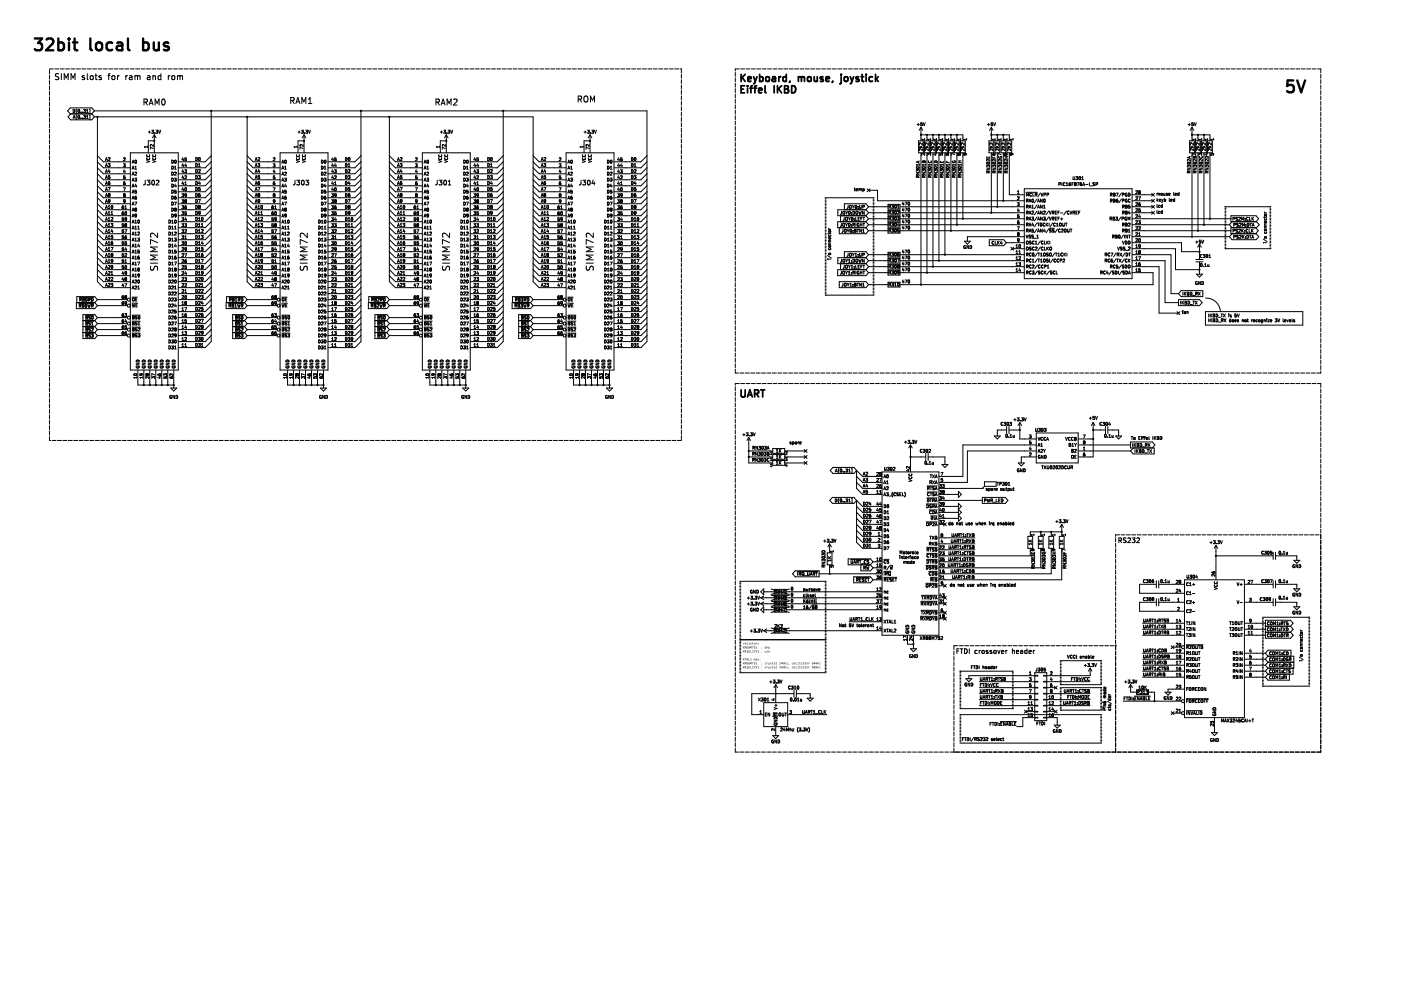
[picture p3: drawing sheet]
<svg xmlns="http://www.w3.org/2000/svg" width="420mm" height="297mm" viewBox="0 0 420 297" stroke-linecap="round" stroke-linejoin="round" font-family="sans-serif">
<g fill="none" stroke="#000" stroke-width=".3">
<path d="M14.8 20.7h1.2M14.8 20.9v1.2M14.8 22.5v1.2M14.8 24.1v1.2M14.8 25.8v1.1M14.8 27.4v1.2M14.8 29v1.2M14.8 30.6v1.2M14.8 32.2v1.2M14.8 33.8v1.2M14.8 35.5v1.1M14.8 37.1v1.2"/>
<path d="M14.8 38.7v1.2M16.5 20.7h1.1M17.6 22.2l-.9 .1v.5l.8 .3 .1 .4-.3 .4-.7-.1M18.1 20.7h1.2M18.4 22.1v1.8M19.3 23.9v-1.8l.6 1.3 .6-1.3v1.8M19.7 20.7h1.2M21.2 34.1l-.8 .9 .8 .9h6.3l.8-.9M21.3 23.9v-1.8l.6 1.3 .6-1.3v1.8M21.3 20.7h1.2M21.9 32.8a.45 .45 0 0 1 .5 .5 .45 .45 0 0 1-.5 .4zM21.9 35.5l.3-.9 .3 .9"/>
<path d="M22 35.2h.4M22.9 20.7h1.2M23.1 34.5h-.2v1.3h.2M23.1 32.7h-.2v1.3h.2M23.5 34.7l.1-.1a.41 .41 0 0 1 .3 .5 .41 .41 0 0 1-.4 .3zM24.3 35.4v.1M24.3 33.6v.1M24.5 20.7h1.2M24.7 35.4v.1M24.7 33.6v.1M25.1 32.8h.5l-.3 .3 .3 .1v.4h-.5M25.1 34.6h.5l-.3 .3 .3 .1v.4h-.5"/>
<path d="M25.3 22.8l-.4-.1-.3 .2 .1 .3 .6 .2v.4h-.7M25.9 33.1l.3-.3v.9M25.9 34.9l.3-.3v.9M25.9 35.5h.6M25.9 33.7h.6M26.2 20.7h1.1M26.2 22.1v1.5l.2 .3M26.8 34.5h.2v1.3h-.2M26.8 32.7h.2v1.3h-.2M27.1 22.9l.3-.2 .5 .2-.1 .9-.7-.1zM27.5 34.1l.8 .9M27.8 20.7h1.2"/>
<path d="M28.3 35h131.6v49.4l1.8 1.8h8.1M28.3 33.2h165.7v69.2l-1.8 1.8h-8.1M28.3 33.2l-.8-.9h-6.4l-.8 .9 .8 .9h6.4M28.3 33.2l-.8 .9M28.5 22.7h.7M28.7 22.1v1.5l.5 .3M29.2 35v49.4l1.8 1.8h8.1M29.4 20.7h1.2M30.4 22.8l-.5-.1-.2 .2 .1 .3 .6 .2v.4h-.7M31 20.7h1.2M32.3 22.7h.7M32.6 20.7h1.2"/>
<path d="M33 22.1l-.4 .2v1.6M33.6 22.9l.3-.2 .5 .2-.1 .9-.7-.1zM34.2 20.7h1.2M35.2 22.7v1.2M35.8 22.7l-.6 .3M35.9 20.7h1.1M37.5 20.7h1.2M37.7 22.7v1.2M38.2 22.7l-.5 .3M38.8 22.8h.7l.1 1.1M39.1 20.7h1.2M39.6 23.1l-.8 .4 .2 .4 .6-.1"/>
<path d="M40.5 22.9l.5-.2 .2 .2M40.5 22.7v1.2M40.7 20.7h1.2M41.2 22.9l.3-.2 .4 .1 .1 1.1M41.2 22.9v1M42.3 20.7h1.2M43.2 30.6l.8-.1 .1-.6-.9-.2v1.8M43.6 30.6l.6 .9M43.9 20.7h1.2M44.2 22.8h.7l.1 1.1M44.5 39.6h.7M44.7 31.5l.6-1.8 .6 1.8"/>
<path d="M44.8 39.2v.7M44.9 31h.8M45 23.1l-.9 .4 .3 .4 .6-.1M45.5 39h.6l-.3 .4 .2 .1v.3h-.5M45.6 20.7h1.1M45.9 22.9l.6-.1 .1 1.1M45.9 22.7v1.2M46.4 39.8v.1M46.5 31.5v-1.8l.6 1.3 .6-1.3v1.8M46.8 39h.5l-.3 .4 .3 .1v.3h-.5M47.2 20.7h1.2M47.6 39l.3 .9 .3-.9"/>
<path d="M48.2 22.8l-.5-.1-.3 .3 .2 .8h.6M48.2 22.1v1.8M48.7 29.9l.2-.2a.96 .96 0 0 1 .6 .9 .96 .96 0 0 1-.6 .9l-.4-.7zM48.8 20.7h1.2M50.4 20.7h1.2M50.5 22.7v1.2M51 22.7l-.5 .3M51.6 22.9l.2-.2 .6 .2-.1 .9-.7-.1zM52 20.7h1.2M53.2 22.9l.5-.2 .3 .2M53.2 22.7v1.2M53.6 20.7h1.2"/>
<path d="M54 22.9l.2-.2 .5 .1 .1 1.1M54 22.9v1M55.3 20.7h1.1M56.9 20.7h1.2M58.5 20.7h1.2M60.1 20.7h1.2M61.7 20.7h1.2M63.3 33.2v69.2l-1.8 1.8h-8M63.3 20.7h1.2M65 20.7h1.1M66.6 20.7h1.2M68.2 20.7h1.2"/>
<path d="M69.8 20.7h1.2M71.4 20.7h1.2M73 20.7h1.2M74.1 35v49.4l1.8 1.8h8.1M74.7 20.7h1.1M76.3 20.7h1.2M77.9 20.7h1.2M79.5 20.7h1.2M81.1 20.7h1.2M82.7 20.7h1.2M84.4 20.7h1.1M86 20.7h1.2"/>
<path d="M87.2 30.2l.8-.1 .1-.7-.9-.2v1.8M87.6 20.7h1.2M87.6 30.2l.6 .8M88.7 31l.6-1.8 .6 1.8M88.9 30.5h.9M89.2 20.7h1.2M89.4 39.6h.7M89.7 39.2v.7M90.4 39h.6l-.3 .4 .2 .1v.3h-.5M90.5 31v-1.8l.6 1.3 .6-1.3v1.8M90.8 20.7h1.2M91.4 39.8v.1"/>
<path d="M91.7 39h.6l-.3 .4 .2 .1v.3h-.5M92.4 20.7h1.2M92.5 31h1M92.5 29.7l.5-.5v1.8M92.5 39l.3 .9 .3-.9M94.1 20.7h1.1M95.7 20.7h1.2M97.3 20.7h1.2M98.9 20.7h1.2M100.5 20.7h1.2M102.1 20.7h1.2M103.8 20.7h1.1"/>
<path d="M105.4 20.7h1.2M107 20.7h1.2M108.2 33.2v69.2l-1.8 1.8h-8M108.6 20.7h1.2M110.2 20.7h1.2M111.8 20.7h1.2M113.5 20.7h1.1M115.1 20.7h1.2M116.7 20.7h1.2M116.8 35v49.4l1.8 1.8h8.1M118.3 20.7h1.2M119.9 20.7h1.2"/>
<path d="M121.5 20.7h1.2M123.2 20.7h1.1M124.8 20.7h1.2M126.4 20.7h1.2M128 20.7h1.2M129.6 20.7h1.2M130.7 30.6l.9-.1 .1-.6-1-.2v1.8M131.2 30.6l.6 .9M131.2 20.7h1.2M132 39.6h.7M132.3 31.5l.6-1.8 .6 1.8M132.4 39.2v.7"/>
<path d="M132.5 31h.8M132.9 20.7h1.1M133.1 39h.5l-.3 .4 .3 .1v.3h-.5M134 39.8v.1M134.1 31.5v-1.8l.6 1.3 .6-1.3v1.8M134.4 39h.5l-.3 .4 .3 .1v.3h-.5M134.5 20.7h1.2M135.2 39l.3 .9 .3-.9M136.1 29.9l.6-.2 .4 .5-1.1 1.3h1.1M136.1 20.7h1.2M137.7 20.7h1.2M139.3 20.7h1.2"/>
<path d="M140.9 20.7h1.2M142.6 20.7h1.1M144.2 20.7h1.2M145.8 20.7h1.2M147.4 20.7h1.2M149 20.7h1.2M150.6 20.7h1.2M150.9 33.2v69.2l-1.8 1.8h-8.1M152.3 20.7h1.1M153.9 20.7h1.2M155.5 20.7h1.2M157.1 20.7h1.2"/>
<path d="M158.7 20.7h1.2M160.3 20.7h1.2M162 20.7h1.1M163.6 20.7h1.2M165.2 20.7h1.2M166.8 20.7h1.2M168.4 20.7h1.2M170 20.7h1.2M171.7 20.7h1.1M173.3 20.7h1.2M173.4 29.7l.9-.1 .1-.6-1-.2v1.8M173.8 29.7l.6 .9"/>
<path d="M174.9 20.7h1.2M175.2 39.6h.6M175.2 29l.3-.2a.6 .6 0 0 1 .8 .6v.6a.6 .6 0 0 1-.6 .6 .6 .6 0 0 1-.6-.6zM175.5 39.2v.7M176.2 39h.5l-.3 .4 .3 .1v.3h-.5M176.5 20.7h1.2M177.1 39.9h.1M177.1 30.6v-1.8l.6 1.3 .6-1.3v1.8M177.5 39h.5l-.3 .4 .3 .1v.3h-.5M178.1 20.7h1.2M178.3 39l.3 .9 .3-.9M179.7 20.7h1.2"/>
<path d="M181.4 20.7h1.1M183 20.7h1.2M184.6 20.7h1.2M186.2 20.7h1.2M187.8 20.7h1.2M189.4 20.7h1.2M191.1 20.7h1.1M192.7 20.7h1.2M194.3 20.7h1.2M195.9 20.7h1.2M197.5 20.7h1.2M199.1 20.7h1.2"/>
<path d="M200.8 20.7h1.1M202.4 20.7h1.2M204 20.7h.3v1.1M204.3 22.3v1.2M204.3 23.9v1.2M204.3 25.5v1.2M204.3 27.1v1.2M204.3 28.7v1.2M204.3 30.4v1.1M204.3 32v1.2M204.3 33.6v1.2M204.3 35.2v1.2"/>
<path d="M204.3 36.8v1.2M204.3 38.4v1.2M220.5 21.7v1.2M220.5 23.3v1.2M220.5 24.9v1.2M220.5 26.6v1.2M220.5 28.2v1.2M220.5 29.8v1.2M220.5 31.4v1.2M220.5 33v1.2M220.5 34.6v1.2M220.5 36.3v1.2"/>
<path d="M220.5 37.9v1.2M220.5 39.5v1.2M221.7 20.7h-1.2v.6M222.1 20.7h1.2M223.7 20.7h1.2M225.4 20.7h1.1M227 20.7h1.2M228.6 20.7h1.2M230.2 20.7h1.2M231.8 20.7h1.2M233.4 20.7h1.2M235.1 20.7h1.1"/>
<path d="M236.7 20.7h1.2M238.3 20.7h1.2M239.9 20.7h1.2M241.5 20.7h1.2M243.1 20.7h1.2M244.8 20.7h1.1M246.4 20.7h1.2M248 20.7h1.2M249.6 20.7h1.2M251.2 20.7h1.2M252.8 20.7h1.2M254.5 20.7h1.1"/>
<path d="M256.1 20.7h1.2M257.7 20.7h1.2M259.3 20.7h1.2M260.9 20.7h1.2M262.5 20.7h1.2M264.2 20.7h1.1M265.8 20.7h1.2M267.4 20.7h1.2M269 20.7h1.2M270.6 20.7h1.2M272.2 20.7h1.2M273.9 20.7h1.1"/>
<path d="M275 37.3h.7M275.4 37v.7M275.5 20.7h1.2M276.2 37.2h.3l.1 .3-.5 .1M276.2 37.2h-.1M276.2 38.2v4M276.2 38.2l-.5 .9M276.2 38.2l.5 .9M276.6 36.8h-.4l-.1 .4M276.9 36.8l.3 .9 .3-.9M277.1 20.7h1.2M278.7 20.7h1.2"/>
<path d="M280.3 20.7h1.2M281.9 20.7h1.2M283.6 20.7h1.1M285.2 20.7h1.2M286.8 20.7h1.2M288.4 20.7h1.2M290 20.7h1.2M291.6 20.7h1.2M293.3 20.7h1.1M294.9 20.7h1.2M296.1 37.3h.7M296.5 37v.7"/>
<path d="M296.5 20.7h1.2M297.3 38.2v4M297.3 38.2l-.5 .9M297.3 38.2l.5 .9M297.6 37.2h.1M297.7 37.2l-.1 .4h-.4M297.7 36.8h-.4l-.1 .4h.4M298 36.8l.3 .9 .3-.9M298.1 20.7h1.2M299.7 20.7h1.2M301.3 20.7h1.2M303 20.7h1.1"/>
<path d="M304.6 20.7h1.2M306.2 20.7h1.2M307.8 20.7h1.2M309.4 20.7h1.2M311 20.7h1.2M312.7 20.7h1.1M314.3 20.7h1.2M315.9 20.7h1.2M317.5 20.7h1.2M319.1 20.7h1.2M320.7 20.7h1.2M322.4 20.7h1.1"/>
<path d="M324 20.7h1.2M325.6 20.7h1.2M327.2 20.7h1.2M328.8 20.7h1.2M330.4 20.7h1.2M332.1 20.7h1.1M333.7 20.7h1.2M335.3 20.7h1.2M336.9 20.7h1.2M338.5 20.7h1.2M340.1 20.7h1.2M341.8 20.7h1.1"/>
<path d="M343.4 20.7h1.2M345 20.7h1.2M346.6 20.7h1.2M348.2 20.7h1.2M349.8 20.7h1.2M351.5 20.7h1.1M353.1 20.7h1.2M354.7 20.7h1.2M356.3 20.7h1.2M356.3 37.3h.7M356.7 37v.7M357.4 37.2h.4"/>
<path d="M357.4 37.2h.1M357.5 38.2v4M357.5 38.2l-.6 .9M357.5 38.2l.5 .9M357.8 37.2h.1M357.9 36.8h-.5v.4M357.9 37.2l-.1 .4h-.4M357.9 20.7h1.2M358.2 36.8l.3 .9 .3-.9M359.5 20.7h1.2M361.2 20.7h1.1M362.8 20.7h1.2"/>
<path d="M364.4 20.7h1.2M366 20.7h1.2M367.6 20.7h1.2M369.2 20.7h1.2M370.9 20.7h1.1M372.5 20.7h1.2M374.1 20.7h1.2M375.7 20.7h1.2M377.3 20.7h1.2M378.9 20.7h1.2M380.6 20.7h1.1M382.2 20.7h1.2"/>
<path d="M383.8 20.7h1.2M385.4 20.7h1.2M387 20.7h1.2M388.6 20.7h1.2M390.3 20.7h1.1M391.9 20.7h1.2M393.5 20.7h1.2M395.1 20.7h1v1.1M396.1 22.3v1.2M396.1 23.9v1.2M396.1 25.5v1.2M396.1 27.1v1.2"/>
<path d="M396.1 28.7v1.2M396.1 30.4v1.1M396.1 32v1.2M396.1 33.6v1.2M396.1 35.2v1.2M396.1 36.8v1.2M396.1 38.4v1.2M14.8 40.3v1.2M14.8 41.9v1.2M14.8 43.5v1.2M14.8 45.2v1.1M14.8 46.8v1.2"/>
<path d="M14.8 48.4v1.2M14.8 50v1.2M14.8 51.6v1.2M14.8 53.2v1.2M14.8 54.9v1.1M14.8 56.5v1.2M14.8 58.1v1.2M14.8 59.7v1.2M29.2 48.5l1.8 1.8h8.1M29.2 46.7l1.8 1.8h8.1M29.2 52.1l1.8 1.8h8.1M29.2 55.7l1.8 1.8h8.1"/>
<path d="M29.2 53.9l1.8 1.8h8.1M29.2 50.3l1.8 1.8h8.1M29.2 59.3l1.8 1.8h8.1M29.2 57.5l1.8 1.8h8.1M31.6 48.1l.3-.9 .3 .9M31.6 49.9l.3-.9 .3 .9M31.6 57.1l.3-.9 .3 .9M31.6 53.5l.3-.9 .3 .9M31.6 51.7l.3-.9 .3 .9M31.6 55.3l.3-.9 .3 .9M31.6 58.9l.3-.9 .3 .9M31.7 51.5h.4"/>
<path d="M31.7 53.3h.4M31.7 55.1h.4M31.7 47.9h.4M31.7 49.7h.4M31.7 56.9h.4M31.7 58.7h.4M32.4 49.8l.5 .1M32.4 56.2h.6l-.4 .9M32.4 49h.6l-.3 .4 .2 .1v.3M32.5 53.4l.4 .1M32.5 54.9l.4-.1v.4M32.5 58.3l.1-.3 .3 .1v.2"/>
<path d="M32.5 58.5v.3M32.5 55.2l.1 .1M32.5 58.3l.1 .1M32.5 58.8l.1 .1M32.6 58.9h.3M32.6 58.4h.1M32.6 55.3h.3M32.6 58.4l-.1 .1M32.6 58.4h.2M32.7 50.8l-.2 .6h.5M32.8 58.4h.1M32.9 47.3h-.4"/>
<path d="M32.9 54.4l-.4 .2v.6M32.9 47.3h.1M32.9 51.1v.6M32.9 58.4h-.1M32.9 58.4v.1M32.9 52.6h-.4v.5l.4-.1v.4M32.9 47.3v.3l-.5 .5h.6M32.9 58.5v.3M32.9 49.8v.1M32.9 53.4v.1M32.9 55.2v.1M32.9 58.3v.1"/>
<path d="M32.9 58.8v.1M37 49.1h.6l-.3 .3 .2 .1v.4M37 49.9l.5 .1M37 56.3h.6l-.4 .9M37 53.5h.5M37.1 58.4l.1-.3 .3 .1v.2M37.1 54.9l-.1 .1M37.1 55.3h.1M37.1 58.4h.1M37.1 58.9h.1M37.1 54.9h.4M37.1 58.4l.1 .1"/>
<path d="M37.1 58.9h.4M37.1 55.3h.4M37.1 54.9h.1M37.2 58.5l-.1 .4M37.2 58.5h.2M37.3 50.9l-.3 .6h.6M37.4 58.5l.1 .4M37.5 54.9h.1M37.5 54.5l-.4 .2v.6M37.5 58.4l-.1 .1M37.5 47.3v.1M37.5 47.3l-.5 .1"/>
<path d="M37.5 51.2v.6M37.5 52.7h-.4l-.1 .4h.5v.4M37.5 49.9v.1M37.5 53.5h.1M37.5 47.4v.3l-.5 .5h.6M37.5 54.9v.4M37.5 55.3h.1M37.5 58.4h.1M37.5 58.9h.1M39.1 45.8h14.4v65.1h-14.4zM39.6 59.7l.3-.9 .3 .9M39.6 48.9l.3-.9 .3 .9"/>
<path d="M39.6 50.7l.3-.9 .3 .9M39.6 52.5l.3-.9 .3 .9M39.6 56.1l.3-.9 .3 .9M39.6 54.3l.3-.9 .3 .9M39.6 57.9l.3-.9 .3 .9M39.7 48.7h.4M39.7 50.4h.4M39.7 52.2h.4M39.7 54h.4M39.7 55.8h.4M39.7 57.6h.4M39.7 59.4h.4"/>
<path d="M40.4 53.4h.6l-.3 .3 .2 .1v.4h-.5M40.5 50.7h.5M40.5 50.1l.2-.3v.9M40.5 51.6h.3l.2 .3-.6 .6h.6M40.5 51.6v.1M40.5 48.1a.43 .43 0 0 0-.1 .5 .43 .43 0 0 0 .4 .3l.1-.8M40.6 48.1h.2M40.6 48.1h-.1M40.7 55.2l-.2 .6h.5M40.8 48.1h.1M40.9 58.8l-.4 .2v.5l.4 .1v-.4l-.4 .1M40.9 55.5v.6"/>
<path d="M40.9 57h-.4v.4h.4v.4h-.4M43.6 54l-.1 1.2-.5 .2M44 48.1l.9 .3-.9 .3M44.1 46.4a.4 .4 0 0 0 .3 .6 .4 .4 0 0 0 .4-.6M44.1 47.3a.41 .41 0 0 0 .3 .6 .41 .41 0 0 0 .4-.6M44.1 54h.9l-.5 .6 .4 .1v.6h-.8M44.2 43.8v.5M44.2 44h-.9l.2 .3M44.8 47.3h.1M45.7 54.1l.1-.1a.69 .69 0 0 1 .6 .8 .69 .69 0 0 1-.7 .6l-.2-.5zM45.8 48.1l.9 .3-.9 .3M45.9 46.4a.4 .4 0 0 0 .3 .6 .4 .4 0 0 0 .4-.6"/>
<path d="M45.9 47.3a.41 .41 0 0 0 .3 .6 .41 .41 0 0 0 .4-.6M46 43.3v.6l-.7-.6-.2 .2 .1 .3M46 44.5l-.9-.4v.6M46.3 42.2h-1.8v3.6M46.3 40.4l-.6 .9M46.3 40.4v5.4M46.3 40.4l.5 .9M46.6 47.3h.1M46.9 54.2l.5-.2 .3 .4-.9 1h.9M51.5 49.8a.45 .45 0 0 1 .5 .5 .45 .45 0 0 1-.5 .4zM51.5 48a.45 .45 0 0 1 .5 .5 .45 .45 0 0 1-.5 .4zM51.5 51.6a.45 .45 0 0 1 .5 .5 .45 .45 0 0 1-.5 .4z"/>
<path d="M51.5 53.4a.45 .45 0 0 1 .5 .4 .45 .45 0 0 1-.5 .5zM51.5 55.2a.45 .45 0 0 1 .5 .4 .45 .45 0 0 1-.5 .5zM51.5 57a.45 .45 0 0 1 .5 .4 .45 .45 0 0 1-.5 .5zM51.5 58.8a.45 .45 0 0 1 .5 .4 .45 .45 0 0 1-.5 .5zM52.3 53.4h.6l-.3 .3 .2 .1v.4h-.5M52.3 50.7h.6M52.3 50.1l.3-.3v.9M52.5 58.9l-.2 .6 .5 .1v-.4l-.5 .1M52.5 58.8v.1M52.6 55.2l-.3 .6h.6M52.8 58.8h-.3M52.8 51.6l-.5 .1"/>
<path d="M52.8 55.5v.6M52.8 51.6v.1M52.8 57h-.4l-.1 .4h.5v.4h-.5M52.8 51.7v.3l-.5 .5h.6M54.5 59.9h.6l-.3 .3 .2 .1M54.5 58.1h.6l-.3 .3 .2 .1M54.5 58.9h.5M54.8 50.9l-.2 .6h.5M54.8 47.3l-.2 .6h.5M54.8 49.1l-.2 .6h.5M54.8 56.2l-.2 .7h.5M54.8 54.4l-.2 .7h.5"/>
<path d="M54.8 52.7l-.2 .6h.5M55 58.5h.1M55 47.6v.6M55 49.4v.6M55 51.2v.6M55 53v.6M55 54.8v.6M55 56.6v.6M55 58.5v.4M55 58.9h.1M55.4 50.9h.5l-.3 .3 .3 .1v.4l-.5 .1M55.4 51.7v.1"/>
<path d="M55.4 55.4h.5M55.4 52.8l.4-.1 .1 .3-.5 .6h.5M55.4 54.7l.3-.2v.9M55.5 56.4l.1-.1a.41 .41 0 0 1 .4 .5 .41 .41 0 0 1-.5 .3zM55.6 49.1l-.2 .6h.6M55.8 58.9l-.3 .1M55.8 58.9h.1M55.9 49.4v.6M55.9 47.3h-.4l-.1 .4h.5v.4h-.5M55.9 58.5l-.4 .1v-.4l.4 .1-.1 .6M58.7 59.8a.45 .45 0 0 1 .5 .5 .45 .45 0 0 1-.5 .4zM58.7 52.6a.45 .45 0 0 1 .5 .5 .45 .45 0 0 1-.5 .4z"/>
<path d="M58.7 47.2a.45 .45 0 0 1 .5 .5 .45 .45 0 0 1-.5 .4zM58.7 54.4a.45 .45 0 0 1 .5 .5 .45 .45 0 0 1-.5 .4zM58.7 56.2a.45 .45 0 0 1 .5 .5 .45 .45 0 0 1-.5 .4zM58.7 50.8a.45 .45 0 0 1 .5 .5 .45 .45 0 0 1-.5 .4zM58.7 49a.45 .45 0 0 1 .5 .5 .45 .45 0 0 1-.5 .4zM58.7 58a.45 .45 0 0 1 .5 .5 .45 .45 0 0 1-.5 .4zM59.5 52.6h.6l-.3 .4 .2 .1v.3M59.5 53.4v.1M59.5 59.8h.6l-.4 .9M59.5 53.5h.5M59.5 57l.5 .1M59.5 49.9h.6"/>
<path d="M59.5 58.5l.5-.1v.4M59.5 49.3l.3-.3v.9M59.6 58.8v.1M59.6 47.3l.2-.1a.41 .41 0 0 1 .3 .5 .41 .41 0 0 1-.5 .4zM59.6 58.9h.4M59.8 54.4l-.3 .6h.6M60 50.9h-.5M60 58l-.4 .2v.6M60 50.9h.1M60 54.7v.6M60 56.2h-.4l-.1 .4h.5v.4M60 50.9v.3l-.5 .5h.6"/>
<path d="M60 53.4v.1M60 57v.1M60 58.8v.1M63.3 46.7l-1.8 1.8h-8M63.3 48.5l-1.8 1.8h-8M63.3 57.5l-1.8 1.8h-8M63.3 59.3l-1.8 1.8h-8M63.3 52.1l-1.8 1.8h-8M63.3 55.7l-1.8 1.8h-8M63.3 50.3l-1.8 1.8h-8M63.3 53.9l-1.8 1.8h-8M74.1 59.3l1.8 1.8h8.1"/>
<path d="M74.1 46.7l1.8 1.8h8.1M74.1 50.3l1.8 1.8h8.1M74.1 48.5l1.8 1.8h8.1M74.1 55.7l1.8 1.8h8.1M74.1 53.9l1.8 1.8h8.1M74.1 57.5l1.8 1.8h8.1M74.1 52.1l1.8 1.8h8.1M76.5 48.1l.3-.9 .3 .9M76.5 51.7l.3-.9 .3 .9M76.5 55.3l.3-.9 .3 .9M76.5 53.5l.3-.9 .3 .9M76.5 58.9l.3-.9 .3 .9"/>
<path d="M76.5 57.1l.3-.9 .3 .9M76.5 49.9l.3-.9 .3 .9M76.6 51.5h.4M76.6 53.3h.4M76.6 55.1h.4M76.6 47.9h.4M76.6 49.7h.4M76.6 56.9h.4M76.6 58.7h.4M77.3 56.2h.6l-.4 .9M77.3 49h.6l-.3 .4 .2 .1v.3M77.3 49.8l.5 .1"/>
<path d="M77.4 53.4l.4 .1M77.4 54.9l.4-.1v.4M77.4 58.3l.1-.3 .3 .1v.2M77.4 58.5v.3M77.4 55.2l.1 .1M77.4 58.3l.1 .1M77.4 58.8l.1 .1M77.5 55.3h.3M77.5 58.9h.3M77.5 58.4h.1M77.5 58.4l-.1 .1M77.5 58.4h.2"/>
<path d="M77.6 50.8l-.2 .6h.5M77.7 58.4h.1M77.8 47.3h-.4M77.8 54.4l-.4 .2v.6M77.8 47.3h.1M77.8 51.1v.6M77.8 58.4h-.1M77.8 58.4v.1M77.8 52.6h-.4v.5l.4-.1v.4M77.8 47.3v.3l-.5 .5h.6M77.8 58.5v.3M77.8 55.2v.1"/>
<path d="M77.8 53.4v.1M77.8 58.3v.1M77.8 58.8v.1M77.8 49.8v.1M81.9 49.9l.5 .1M81.9 49.1h.6l-.3 .3 .2 .1v.4M81.9 56.3h.6l-.4 .9M81.9 53.5h.5M82 58.4l.1-.3 .3 .1v.2M82 54.9l-.1 .1M82 55.3h.1M82 58.4h.1"/>
<path d="M82 58.9h.1M82 55.3h.4M82 54.9h.4M82 54.9h.1M82 58.9h.4M82 58.4l.1 .1M82.1 58.5l-.1 .4M82.1 58.5h.2M82.2 50.9l-.3 .6h.6M82.3 58.5l.1 .4M82.4 47.3l-.5 .1M82.4 58.4l-.1 .1"/>
<path d="M82.4 54.5l-.4 .2v.6M82.4 54.9h.1M82.4 47.3v.1M82.4 51.2v.6M82.4 52.7h-.4l-.1 .4h.5v.4M82.4 53.5h.1M82.4 47.4v.3l-.5 .5h.6M82.4 58.9h.1M82.4 58.4h.1M82.4 54.9v.4M82.4 49.9v.1M82.4 55.3h.1"/>
<path d="M84 45.8h14.4v65.1h-14.4zM84.5 59.7l.3-.9 .3 .9M84.5 48.9l.3-.9 .3 .9M84.5 50.7l.3-.9 .3 .9M84.5 52.5l.3-.9 .3 .9M84.5 54.3l.3-.9 .3 .9M84.5 56.1l.3-.9 .3 .9M84.5 57.9l.3-.9 .3 .9M84.6 48.7h.4M84.6 50.4h.4M84.6 52.2h.4M84.6 54h.4"/>
<path d="M84.6 55.8h.4M84.6 57.6h.4M84.6 59.4h.4M85.3 53.4h.6l-.3 .3 .2 .1v.4h-.5M85.4 50.1l.2-.3v.9M85.4 50.7h.5M85.4 51.6h.3l.2 .3-.6 .6h.6M85.4 51.6v.1M85.5 48.1a.43 .43 0 0 0-.2 .5 .43 .43 0 0 0 .5 .3v-.8M85.5 48.1h.3M85.5 48.1h.1M85.6 55.2l-.2 .6h.5"/>
<path d="M85.8 48.1h.1M85.8 58.8l-.4 .2v.5l.4 .1v-.4l-.4 .1M85.8 55.5v.6M85.8 57h-.4v.4h.4v.4h-.4M88.5 54l-.1 1.2-.5 .2M88.9 48.1l.9 .3-.9 .3M89 47.3a.41 .41 0 0 0 .3 .6 .41 .41 0 0 0 .5-.6M89 46.4a.4 .4 0 0 0 .3 .6 .4 .4 0 0 0 .4-.6M89 54h.9l-.5 .6 .4 .1v.6h-.8M89.1 44h-.9l.2 .3M89.1 43.8v.5M89.7 47.3h.1"/>
<path d="M90.6 54.1l.2-.1a.69 .69 0 0 1 .5 .8 .69 .69 0 0 1-.7 .6l-.2-.5zM90.7 48.1l.9 .3-.9 .3M90.8 47.3a.4 .4 0 0 0 .3 .6 .4 .4 0 0 0 .4-.6M90.8 46.4a.4 .4 0 0 0 .3 .6 .4 .4 0 0 0 .4-.6M90.9 43.3v.6l-.7-.6-.2 .2 .1 .3M90.9 44.5l-.9-.4v.6M91.2 42.2h-1.8v3.6M91.2 40.4l-.6 .9M91.2 40.4v5.4M91.2 40.4l.5 .9M91.7 54h.9l-.5 .6 .4 .1v.6h-.8M96.4 57a.45 .45 0 0 1 .5 .4 .45 .45 0 0 1-.5 .5z"/>
<path d="M96.4 51.6a.45 .45 0 0 1 .5 .5 .45 .45 0 0 1-.5 .4zM96.4 48a.45 .45 0 0 1 .5 .5 .45 .45 0 0 1-.5 .4zM96.4 49.8a.45 .45 0 0 1 .5 .5 .45 .45 0 0 1-.5 .4zM96.4 58.8a.45 .45 0 0 1 .5 .4 .45 .45 0 0 1-.5 .5zM96.4 55.2a.45 .45 0 0 1 .5 .4 .45 .45 0 0 1-.5 .5zM96.4 53.4a.45 .45 0 0 1 .5 .4 .45 .45 0 0 1-.5 .5zM97.2 53.4h.6l-.3 .3 .2 .1v.4h-.5M97.3 50.1l.2-.3v.9M97.3 50.7h.5M97.4 58.9l-.1 .6 .4 .1v-.4l-.4 .1M97.4 58.8v.1M97.5 55.2l-.2 .6h.5"/>
<path d="M97.7 51.6l-.4 .1M97.7 51.6v.1M97.7 55.5v.6M97.7 58.8h-.3M97.7 57h-.4v.4h.4v.4h-.4M97.7 51.7v.3l-.5 .5h.6M99.4 59.9h.6l-.3 .3 .2 .1M99.4 58.1h.6l-.3 .3 .2 .1M99.4 58.9h.5M99.7 50.9l-.2 .6h.5M99.7 47.3l-.2 .6h.5M99.7 49.1l-.2 .6h.5"/>
<path d="M99.7 56.2l-.2 .7h.5M99.7 54.4l-.2 .7h.5M99.7 52.7l-.2 .6h.5M99.9 58.5h.1M99.9 47.6v.6M99.9 49.4v.6M99.9 51.2v.6M99.9 53v.6M99.9 54.8v.6M99.9 56.6v.6M99.9 58.9h.1M99.9 58.5v.4"/>
<path d="M100.3 50.9h.5l-.3 .3 .3 .1v.4l-.5 .1M100.3 51.7v.1M100.3 52.8l.4-.1 .1 .3-.5 .6h.5M100.3 55.4h.5M100.3 54.7l.3-.2v.9M100.4 56.4l.1-.1a.41 .41 0 0 1 .4 .5 .41 .41 0 0 1-.5 .3zM100.5 49.1l-.2 .6h.6M100.7 58.9l-.3 .1M100.7 58.9h.1M100.8 49.4v.6M100.8 47.3h-.4l-.1 .4h.5v.4h-.5M100.8 58.5l-.4 .1v-.4l.4 .1-.1 .6"/>
<path d="M103.6 52.6a.45 .45 0 0 1 .5 .5 .45 .45 0 0 1-.5 .4zM103.6 50.8a.45 .45 0 0 1 .5 .5 .45 .45 0 0 1-.5 .4zM103.6 47.2a.45 .45 0 0 1 .5 .5 .45 .45 0 0 1-.5 .4zM103.6 49a.45 .45 0 0 1 .5 .5 .45 .45 0 0 1-.5 .4zM103.6 54.4a.45 .45 0 0 1 .5 .5 .45 .45 0 0 1-.5 .4zM103.6 56.2a.45 .45 0 0 1 .5 .5 .45 .45 0 0 1-.5 .4zM103.6 58a.45 .45 0 0 1 .5 .5 .45 .45 0 0 1-.5 .4zM103.6 59.8a.45 .45 0 0 1 .5 .5 .45 .45 0 0 1-.5 .4zM104.4 52.6h.6l-.3 .4 .2 .1v.3M104.4 59.8h.6l-.4 .9M104.4 53.4v.1M104.4 58.5l.5-.1v.4"/>
<path d="M104.4 53.5h.5M104.4 49.3l.3-.3v.9M104.4 57l.5 .1M104.4 49.9h.6M104.5 58.8v.1M104.5 47.3l.2-.1a.41 .41 0 0 1 .3 .5 .41 .41 0 0 1-.5 .4zM104.5 58.9h.4M104.7 54.4l-.3 .6h.6M104.9 58l-.4 .2v.6M104.9 54.7v.6M104.9 50.9h-.5M104.9 50.9h.1"/>
<path d="M104.9 50.9v.3l-.5 .5h.6M104.9 56.2h-.4l-.1 .4h.5v.4M104.9 57v.1M104.9 53.4v.1M104.9 58.8v.1M108.2 46.7l-1.8 1.8h-8M108.2 50.3l-1.8 1.8h-8M108.2 48.5l-1.8 1.8h-8M108.2 52.1l-1.8 1.8h-8M108.2 55.7l-1.8 1.8h-8M108.2 57.5l-1.8 1.8h-8M108.2 53.9l-1.8 1.8h-8"/>
<path d="M108.2 59.3l-1.8 1.8h-8M116.8 50.3l1.8 1.8h8.1M116.8 46.7l1.8 1.8h8.1M116.8 48.5l1.8 1.8h8.1M116.8 53.9l1.8 1.8h8.1M116.8 59.3l1.8 1.8h8.1M116.8 57.5l1.8 1.8h8.1M116.8 52.1l1.8 1.8h8.1M116.8 55.7l1.8 1.8h8.1M119.2 51.7l.3-.9 .3 .9M119.2 53.5l.3-.9 .3 .9M119.2 55.3l.3-.9 .3 .9"/>
<path d="M119.2 49.9l.3-.9 .3 .9M119.2 48.1l.3-.9 .3 .9M119.2 57.1l.3-.9 .3 .9M119.2 58.9l.3-.9 .3 .9M119.3 51.5h.4M119.3 53.3h.4M119.3 55.1h.4M119.3 47.9h.4M119.3 49.7h.4M119.3 56.9h.4M119.3 58.7h.4M120 49.8l.5 .1"/>
<path d="M120 49h.5l-.3 .4 .3 .1v.3M120 56.2h.6l-.4 .9M120 54.9l.5-.1v.4M120 53.4l.5 .1M120.1 58.3v.1M120.1 58.3l.1-.3 .3 .1v.2M120.1 58.5v.3M120.1 55.2v.1M120.1 58.8v.1M120.1 58.4h.1M120.1 55.3h.4M120.1 58.9h.4"/>
<path d="M120.1 58.4v.1M120.2 58.4h.2M120.2 58.4h-.1M120.2 50.8l-.2 .6h.6M120.4 58.4h.1M120.5 54.4l-.4 .2v.6M120.5 47.3h-.5M120.5 51.1v.6M120.5 47.3h.1M120.5 58.4h-.1M120.5 58.4v.1M120.5 47.3v.3l-.5 .5h.5"/>
<path d="M120.5 52.6h-.4l-.1 .5 .5-.1v.4M120.5 58.5v.3M120.5 53.4v.1M120.5 55.2v.1M120.5 49.8v.1M120.5 58.3v.1M120.5 58.8v.1M124.6 49.1h.5l-.3 .3 .3 .1v.4M124.6 49.9l.4 .1M124.6 56.3h.6l-.4 .9M124.6 53.5h.4M124.6 55.3h.1"/>
<path d="M124.6 58.4l.2-.3 .3 .1v.2M124.6 58.4h.1M124.6 58.9h.1M124.6 54.9v.1M124.7 58.4l.1 .1M124.7 58.9h.3M124.7 55.3h.3M124.7 54.9h.3M124.7 54.9h-.1M124.8 58.5l-.2 .4M124.8 58.5h.1M124.8 50.9l-.2 .6h.6"/>
<path d="M124.9 58.5l.2 .4M125 54.9h.1M125 54.5l-.4 .2v.6M125 47.3l.1 .1M125 47.3l-.4 .1M125 58.4l-.1 .1M125 51.2v.6M125.1 52.7h-.5v.4h.4l.1 .4M125.1 53.5h-.1M125.1 47.4v.3l-.5 .5h.5M125.1 54.9v.4M125.1 49.9l-.1 .1"/>
<path d="M125.1 55.3h-.1M125.1 58.4h-.1M125.1 58.9h-.1M126.7 45.8h14.3v65.1h-14.3zM127.2 50.7l.3-.9 .3 .9M127.2 59.7l.3-.9 .3 .9M127.2 48.9l.3-.9 .3 .9M127.2 52.5l.3-.9 .3 .9M127.2 54.3l.3-.9 .3 .9M127.2 56.1l.3-.9 .3 .9M127.2 57.9l.3-.9 .3 .9M127.3 48.7h.4"/>
<path d="M127.3 50.4h.4M127.3 52.2h.4M127.3 54h.4M127.3 55.8h.4M127.3 57.6h.4M127.3 59.4h.4M128 53.4h.5l-.3 .3 .3 .1v.4h-.5M128 50.7h.5M128 50.1l.3-.3v.9M128.1 51.6h.3l.1 .3-.5 .6h.5M128.1 51.6l-.1 .1M128.1 48.1a.43 .43 0 0 0-.1 .5 .43 .43 0 0 0 .4 .3l.1-.8"/>
<path d="M128.2 48.1h.2M128.2 48.1h-.1M128.2 55.2l-.2 .6h.6M128.4 48.1h.1M128.5 58.8l-.4 .2-.1 .5 .5 .1v-.4l-.5 .1M128.5 55.5v.6M128.5 57h-.4l-.1 .4h.5v.4h-.5M131.1 54v1.2l-.5 .2M131.6 48.1l.9 .3-.9 .3M131.6 47.3a.41 .41 0 0 0 .4 .6 .41 .41 0 0 0 .4-.6M131.6 46.4a.4 .4 0 0 0 .4 .6 .4 .4 0 0 0 .4-.6M131.7 54h.8l-.4 .6 .4 .1v.6h-.8"/>
<path d="M131.8 44h-.9l.2 .3M131.8 43.8v.5M132.4 47.3h.1M133.3 54.1l.1-.1a.69 .69 0 0 1 .5 .8 .69 .69 0 0 1-.6 .6l-.2-.5zM133.4 48.1l.9 .3-.9 .3M133.4 47.3a.4 .4 0 0 0 .4 .6 .4 .4 0 0 0 .4-.6M133.4 46.4a.4 .4 0 0 0 .4 .6 .4 .4 0 0 0 .4-.6M133.5 43.3v.6l-.6-.6-.3 .2 .1 .3M133.5 44.5l-.9-.4v.6M133.8 42.2h-1.8v3.6M133.8 40.4v5.4M133.8 40.4l-.5 .9"/>
<path d="M133.8 40.4l.6 .9M134.4 55.4h.8M134.4 54.4l.4-.4v1.4M139.1 53.4a.45 .45 0 0 1 .5 .4 .45 .45 0 0 1-.5 .5zM139.1 51.6a.45 .45 0 0 1 .5 .5 .45 .45 0 0 1-.5 .4zM139.1 55.2a.45 .45 0 0 1 .5 .4 .45 .45 0 0 1-.5 .5zM139.1 48a.45 .45 0 0 1 .5 .5 .45 .45 0 0 1-.5 .4zM139.1 49.8a.45 .45 0 0 1 .5 .5 .45 .45 0 0 1-.5 .4zM139.1 58.8a.45 .45 0 0 1 .5 .4 .45 .45 0 0 1-.5 .5zM139.1 57a.45 .45 0 0 1 .5 .4 .45 .45 0 0 1-.5 .5zM139.9 53.4h.5l-.3 .3 .3 .1v.4h-.5M139.9 50.1l.3-.3v.9"/>
<path d="M139.9 50.7h.5M140 48.1l.1-.1a.41 .41 0 0 1 .4 .5 .41 .41 0 0 1-.5 .3zM140 58.9l-.1 .6 .5 .1-.1-.4-.4 .1M140.1 58.8l-.1 .1M140.1 55.2l-.2 .6h.6M140.3 51.6l-.4 .1M140.3 55.5v.6M140.3 58.8h-.2M140.3 51.6l.1 .1M140.4 57h-.4l-.1 .4h.4l.1 .4h-.5M140.4 51.7v.3l-.5 .5h.5M142.1 59.9h.6l-.3 .3 .2 .1"/>
<path d="M142.1 58.1h.6l-.3 .3 .2 .1M142.1 58.9h.5M142.4 50.9l-.3 .6h.6M142.4 47.3l-.3 .6h.6M142.4 49.1l-.3 .6h.6M142.4 56.2l-.3 .7h.6M142.4 54.4l-.3 .7h.6M142.4 52.7l-.3 .6h.6M142.6 58.5h.1M142.6 47.6v.6M142.6 49.4v.6M142.6 51.2v.6"/>
<path d="M142.6 53v.6M142.6 54.8v.6M142.6 56.6v.6M142.6 58.5v.4M142.6 58.9h.1M143 50.9h.5l-.3 .3 .3 .1v.4l-.5 .1M143 51.7v.1M143 54.7l.3-.2v.9M143 52.8l.3-.1 .2 .3-.5 .6h.5M143 55.4h.5M143.1 56.4l.1-.1a.41 .41 0 0 1 .3 .5 .41 .41 0 0 1-.4 .3zM143.2 49.1l-.2 .6h.6"/>
<path d="M143.3 58.9l-.2 .1M143.4 58.9h-.1M143.4 49.4v.6M143.5 47.3h-.5v.4h.4l.1 .4h-.5M143.5 58.5l-.4 .1-.1-.4 .5 .1-.1 .6M146.3 49a.45 .45 0 0 1 .5 .5 .45 .45 0 0 1-.5 .4zM146.3 47.2a.45 .45 0 0 1 .5 .5 .45 .45 0 0 1-.5 .4zM146.3 52.6a.45 .45 0 0 1 .5 .5 .45 .45 0 0 1-.5 .4zM146.3 59.8a.45 .45 0 0 1 .5 .5 .45 .45 0 0 1-.5 .4zM146.3 54.4a.45 .45 0 0 1 .5 .5 .45 .45 0 0 1-.5 .4zM146.3 50.8a.45 .45 0 0 1 .5 .5 .45 .45 0 0 1-.5 .4zM146.3 56.2a.45 .45 0 0 1 .5 .5 .45 .45 0 0 1-.5 .4z"/>
<path d="M146.3 58a.45 .45 0 0 1 .5 .5 .45 .45 0 0 1-.5 .4zM147.1 52.6h.5l-.3 .4 .3 .1v.3M147.1 59.8h.6l-.4 .9M147.1 53.4v.1M147.1 53.5h.4M147.1 57l.4 .1M147.1 58.5l.4-.1 .1 .4M147.1 49.3l.3-.3v.9M147.1 49.9h.5M147.2 58.8v.1M147.2 58.9h.3M147.2 47.3l.1-.1a.41 .41 0 0 1 .3 .5 .41 .41 0 0 1-.4 .4z"/>
<path d="M147.3 54.4l-.2 .6h.6M147.5 50.9h-.4M147.5 58l-.3 .2v.6M147.5 54.7v.6M147.5 50.9h.1M147.6 56.2h-.4l-.1 .4h.4l.1 .4M147.6 50.9v.3l-.5 .5h.5M147.6 57l-.1 .1M147.6 58.8l-.1 .1M147.6 53.4l-.1 .1M150.9 52.1l-1.8 1.8h-8.1M150.9 46.7l-1.8 1.8h-8.1"/>
<path d="M150.9 57.5l-1.8 1.8h-8.1M150.9 55.7l-1.8 1.8h-8.1M150.9 53.9l-1.8 1.8h-8.1M150.9 59.3l-1.8 1.8h-8.1M150.9 48.5l-1.8 1.8h-8.1M150.9 50.3l-1.8 1.8h-8.1M159.9 57.5l1.8 1.8h8.1M159.9 59.3l1.8 1.8h8.1M159.9 55.7l1.8 1.8h8.1M159.9 46.7l1.8 1.8h8.1M159.9 53.9l1.8 1.8h8.1M159.9 52.1l1.8 1.8h8.1"/>
<path d="M159.9 50.3l1.8 1.8h8.1M159.9 48.5l1.8 1.8h8.1M162.3 48.1l.3-.9 .3 .9M162.3 55.3l.3-.9 .3 .9M162.3 49.9l.3-.9 .3 .9M162.3 53.5l.3-.9 .3 .9M162.3 51.7l.3-.9 .3 .9M162.3 58.9l.3-.9 .3 .9M162.3 57.1l.3-.9 .3 .9M162.4 51.5h.4M162.4 53.3h.4M162.4 55.1h.4"/>
<path d="M162.4 47.9h.4M162.4 49.7h.4M162.4 56.9h.4M162.4 58.7h.4M163.1 49.8l.5 .1M163.1 56.2h.6l-.4 .9M163.1 49h.6l-.3 .4 .2 .1v.3M163.1 53.4l.5 .1M163.1 54.9l.5-.1v.4M163.2 58.3v.1M163.2 58.3l.1-.3 .3 .1v.2M163.2 58.5v.3"/>
<path d="M163.2 55.2v.1M163.2 58.8v.1M163.2 55.3h.4M163.2 58.9h.4M163.2 58.4h.1M163.2 58.4v.1M163.3 58.4h.2M163.3 58.4h-.1M163.4 50.8l-.3 .6h.6M163.5 58.4h.1M163.6 47.3h-.5M163.6 54.4l-.4 .2v.6"/>
<path d="M163.6 47.3h.1M163.6 51.1v.6M163.6 58.4h-.1M163.6 58.4v.1M163.6 52.6h-.4l-.1 .5 .5-.1v.4M163.6 47.3v.3l-.5 .5h.6M163.6 58.5v.3M163.6 55.2v.1M163.6 49.8v.1M163.6 53.4v.1M163.6 58.3v.1M163.6 58.8v.1"/>
<path d="M167.7 49.9l.4 .1M167.7 49.1h.5l-.3 .3 .3 .1v.4M167.7 56.3h.6l-.4 .9M167.7 53.5h.4M167.8 58.4l.1-.3 .3 .1v.2M167.8 58.4h.1M167.8 55.3h.1M167.8 54.9l-.1 .1M167.8 58.9h.1M167.8 58.4l.1 .1M167.8 54.9h.3M167.8 58.9h.3"/>
<path d="M167.8 55.3h.3M167.8 54.9h.1M167.9 58.5l-.1 .4M167.9 58.5h.2M167.9 50.9l-.2 .6h.6M168.1 58.5l.1 .4M168.1 54.9h.1M168.1 58.4v.1M168.1 54.5l-.3 .2v.6M168.1 47.3l-.4 .1M168.1 47.3l.1 .1M168.1 51.2v.6"/>
<path d="M168.2 49.9l-.1 .1M168.2 53.5h-.1M168.2 52.7h-.4l-.1 .4h.4l.1 .4M168.2 54.9v.4M168.2 47.4v.3l-.5 .5h.5M168.2 55.3h-.1M168.2 58.4h-.1M168.2 58.9h-.1M169.8 45.8h14.3v65.1h-14.3zM170.3 48.9l.3-.9 .3 .9M170.3 50.7l.3-.9 .3 .9M170.3 52.5l.3-.9 .3 .9"/>
<path d="M170.3 56.1l.3-.9 .3 .9M170.3 54.3l.3-.9 .3 .9M170.3 57.9l.3-.9 .3 .9M170.3 59.7l.3-.9 .3 .9M170.4 48.7h.4M170.4 50.4h.4M170.4 52.2h.4M170.4 54h.4M170.4 55.8h.4M170.4 57.6h.4M170.4 59.4h.4M171.1 53.4h.6l-.3 .3 .2 .1v.4h-.5"/>
<path d="M171.1 50.1l.3-.3v.9M171.1 50.7h.6M171.2 51.6h.3l.2 .3-.6 .6h.6M171.2 51.6l-.1 .1M171.2 48.1a.43 .43 0 0 0-.1 .5 .43 .43 0 0 0 .4 .3l.1-.8M171.3 48.1h.2M171.3 48.1h-.1M171.4 55.2l-.3 .6h.6M171.5 48.1h.1M171.6 58.8l-.4 .2-.1 .5 .5 .1v-.4l-.5 .1M171.6 55.5v.6M171.6 57h-.4l-.1 .4h.5v.4h-.5"/>
<path d="M174.2 54v1.2l-.5 .2M174.7 48.1l.9 .3-.9 .3M174.8 46.4a.4 .4 0 0 0 .3 .6 .4 .4 0 0 0 .4-.6M174.8 47.3a.41 .41 0 0 0 .3 .6 .41 .41 0 0 0 .4-.6M174.8 54h.9l-.5 .6 .4 .1v.6h-.8M174.9 43.8v.5M174.9 44h-.9l.2 .3M175.5 47.3h.1M176.4 54.1l.1-.1a.69 .69 0 0 1 .5 .8 .69 .69 0 0 1-.6 .6l-.2-.5zM176.5 48.1l.9 .3-.9 .3M176.6 46.4a.4 .4 0 0 0 .3 .6 .4 .4 0 0 0 .4-.6M176.6 47.3a.4 .4 0 0 0 .3 .6 .4 .4 0 0 0 .4-.6"/>
<path d="M176.7 43.3v.6l-.7-.6-.2 .2v.3M176.7 44.5l-.9-.4v.6M177 42.2h-1.8v3.6M177 40.4v5.4M177 40.4l-.6 .9M177 40.4l.5 .9M177.9 54l-.4 1h.9M178.2 54.5v.9M182.2 57a.45 .45 0 0 1 .5 .4 .45 .45 0 0 1-.5 .5zM182.2 48a.45 .45 0 0 1 .5 .5 .45 .45 0 0 1-.5 .4zM182.2 58.8a.45 .45 0 0 1 .5 .4 .45 .45 0 0 1-.5 .5zM182.2 55.2a.45 .45 0 0 1 .5 .4 .45 .45 0 0 1-.5 .5z"/>
<path d="M182.2 51.6a.45 .45 0 0 1 .5 .5 .45 .45 0 0 1-.5 .4zM182.2 53.4a.45 .45 0 0 1 .5 .4 .45 .45 0 0 1-.5 .5zM182.2 49.8a.45 .45 0 0 1 .5 .5 .45 .45 0 0 1-.5 .4zM183 53.4h.5l-.3 .3 .3 .1v.4h-.5M183 50.1l.3-.3v.9M183 50.7h.5M183.1 48.1l.1-.1a.41 .41 0 0 1 .4 .5 .41 .41 0 0 1-.5 .3zM183.2 58.9l-.2 .6 .5 .1v-.4l-.5 .1M183.2 58.8v.1M183.2 55.2l-.2 .6h.6M183.5 51.6l-.5 .1M183.5 55.5v.6"/>
<path d="M183.5 58.8h-.3M183.5 51.6v.1M183.5 57h-.4l-.1 .4h.5v.4h-.5M183.5 51.7v.3l-.5 .5h.5M185.2 59.9h.6l-.3 .3 .2 .1M185.2 58.1h.6l-.3 .3 .2 .1M185.2 58.9h.5M185.5 50.9l-.3 .6h.6M185.5 47.3l-.3 .6h.6M185.5 49.1l-.3 .6h.6M185.5 56.2l-.3 .7h.6M185.5 54.4l-.3 .7h.6"/>
<path d="M185.5 52.7l-.3 .6h.6M185.7 58.5h.1M185.7 47.6v.6M185.7 49.4v.6M185.7 51.2v.6M185.7 53v.6M185.7 54.8v.6M185.7 56.6v.6M185.7 58.9h.1M185.7 58.5v.4M186.1 50.9h.5l-.3 .3 .3 .1v.4l-.5 .1M186.1 51.7v.1"/>
<path d="M186.1 52.8l.3-.1 .2 .3-.5 .6h.5M186.1 54.7l.3-.2v.9M186.1 55.4h.5M186.2 56.3h.1a.41 .41 0 0 1 .3 .5 .41 .41 0 0 1-.4 .3zM186.3 49.1l-.2 .6h.6M186.4 58.9l-.2 .1M186.5 58.9h-.1M186.5 49.4v.6M186.6 47.3h-.5v.4h.4l.1 .4h-.5M186.6 58.5l-.4 .1-.1-.4 .5 .1-.1 .6M189.4 59.8a.45 .45 0 0 1 .5 .5 .45 .45 0 0 1-.5 .4zM189.4 52.6a.45 .45 0 0 1 .5 .5 .45 .45 0 0 1-.5 .4z"/>
<path d="M189.4 47.2a.45 .45 0 0 1 .5 .5 .45 .45 0 0 1-.5 .4zM189.4 54.4a.45 .45 0 0 1 .5 .5 .45 .45 0 0 1-.5 .4zM189.4 56.2a.45 .45 0 0 1 .5 .5 .45 .45 0 0 1-.5 .4zM189.4 49a.45 .45 0 0 1 .5 .5 .45 .45 0 0 1-.5 .4zM189.4 50.8a.45 .45 0 0 1 .5 .5 .45 .45 0 0 1-.5 .4zM189.4 58a.45 .45 0 0 1 .5 .5 .45 .45 0 0 1-.5 .4zM190.2 52.6h.5l-.3 .4 .3 .1v.3M190.2 53.4v.1M190.2 59.8h.6l-.4 .9M190.2 53.5h.4M190.2 57l.4 .1M190.2 58.5l.4-.1 .1 .4"/>
<path d="M190.2 49.3l.3-.3v.9M190.2 49.9h.5M190.3 58.8v.1M190.3 58.9h.3M190.4 54.4l-.2 .6h.6M190.6 54.7v.6M190.6 50.9h-.4M190.6 50.9h.1M190.6 58l-.3 .2v.6M190.7 56.2h-.4l-.1 .4h.4l.1 .4M190.7 50.9v.3l-.5 .5h.5M190.7 53.4l-.1 .1"/>
<path d="M190.7 58.8l-.1 .1M190.7 57l-.1 .1M194 57.5l-1.8 1.8h-8.1M194 55.7l-1.8 1.8h-8.1M194 50.3l-1.8 1.8h-8.1M194 46.7l-1.8 1.8h-8.1M194 48.5l-1.8 1.8h-8.1M194 59.3l-1.8 1.8h-8.1M194 52.1l-1.8 1.8h-8.1M194 53.9l-1.8 1.8h-8.1M204.3 40.1v1.1M204.3 41.7v1.2"/>
<path d="M204.3 43.3v1.2M204.3 44.9v1.2M204.3 46.5v1.2M204.3 48.1v1.2M204.3 49.8v1.1M204.3 51.4v1.2M204.3 53v1.2M204.3 54.6v1.2M204.3 56.2v1.2M204.3 57.8v1.2M204.3 59.5v1.1M220.5 41.1v1.2"/>
<path d="M220.5 42.7v1.2M220.5 44.3v1.2M220.5 46v1.2M220.5 47.6v1.2M220.5 49.2v1.2M220.5 50.8v1.2M220.5 52.4v1.2M220.5 54v1.2M220.5 55.7v1.2M220.5 57.3v1.2M220.5 58.9v1.2M247.5 59.3h.1"/>
<path d="M247.5 59.6h.1M247.9 59.3h.1M248.3 59.3h.1M248.7 59.3h.1M249.2 59.3h.1M249.6 59.3h.1M250 59.3h.1M250.5 59.3h.1M250.9 59.3h.1M251.3 59.3h.1M251.8 59.3h.1M252.2 59.3h.1"/>
<path d="M252.6 59.3h.1M253.1 59.3h.1M253.5 59.3h.1M253.9 59.3h.1M254.4 59.3h.1M254.8 59.3h.1M255.2 59.3h.1M255.6 59.3h.1M256.1 59.3h.1M256.1 56.6h.4M256.3 56.3v.8l.2 .1M256.5 59.3h.1"/>
<path d="M256.7 56.9l.5-.1-.1-.2-.4 .1 .1 .4h.3M256.9 59.3h.1M257.4 59.3h.1M257.6 56.7h.3M257.6 56.6v.6M257.8 59.3h.1M257.9 56.7l.4-.1v.6M257.9 56.7v.5M258.2 59.3h.1M258.7 59.3h.1M258.8 57.1h.3M259.1 59.3h.1"/>
<path d="M259.1 57.1v-.4l-.3-.1v.9M259.1 57.1h.1M259.5 59.3h.1M260 59.3h.1M260 56.6l.9 .9M260.4 59.3h.1M260.5 57h2.7v3.2h44M260.8 59.3h.1M260.9 56.6l-.9 .9M261.3 59.3h.1M261.7 59.3h.1M261.8 59.3h.1"/>
<path d="M261.8 59.7h.1M274.8 51.4v-.6l.4 .3v-.2h.4v.5M274.8 51.7h.9l-.9 .5h.9M274.9 50.1a.43 .43 0 0 1 .5-.2 .43 .43 0 0 1 .3 .5h-.1a.43 .43 0 0 1-.5 .1 .43 .43 0 0 1-.2-.4zM275.3 53.1l-.1-.4h-.3l-.1 .4h.9M275.5 48.4v.4M275.5 42.2h1.4v3.6h-1.4zM275.7 49.4h-.9l.3 .2M275.7 44.2h.9M275.7 52.6l-.4 .3M275.7 49.1v.5M275.7 48.3l-.9 .3 .9 .3"/>
<path d="M275.7 43.7l.5 .5M275.8 43.3v.1M276.2 45.8v39.5M276.2 40.4h12.6v1.8M276.6 51.4v-.6l.3 .3 .1-.2h.4v.5M276.6 51.7h.9l-.9 .5h.9M276.6 44.6v.5l-.6-.5-.3 .2 .1 .3M276.6 42.8v.6l-.6-.6-.3 .2 .1 .3M276.6 43.7l-.5 .4M276.6 50.1v.3M276.6 52.7v.4h.9M276.6 50.4h.1"/>
<path d="M276.7 50.1a.43 .43 0 0 1 .5-.2 .43 .43 0 0 1 .3 .5h-.8M276.7 52.7h.3l.1 .4M276.7 52.7h-.1M276.7 50.1h-.1M277 48.4v.3M277.1 48.3l-.1 .1M277.1 48.3h.4v.4h-.9l.1-.4 .3 .1M277.1 48.3h.1M277.3 42.2h1.4v3.6h-1.4zM277.3 41.8h-.9l.3 .2M277.3 46v.6l-.6-.6-.3 .2 .1 .3M277.3 41.5v.5"/>
<path d="M277.5 49.4h-.9l.3 .2M277.5 44.2h.9M277.5 43.7l.5 .5M277.5 52.6l-.4 .3M277.5 49.1v.5M277.5 43.3l.1 .1M278 40.4v1.8M278 45.8v35.9M278.2 46.6v-.6l.4 .3v-.3h.4v.6M278.4 51.4v-.6l.3 .3 .1-.2h.4v.5M278.4 51.7h.9l-.9 .5h.9M278.4 42.8v.6l-.6-.6-.3 .2v.3"/>
<path d="M278.4 44.6v.5l-.6-.5-.3 .2 .1 .3M278.4 43.7l-.5 .4M278.4 50.1v.3M278.4 52.7v.4h.9M278.4 50.4h.1M278.5 50.1a.43 .43 0 0 1 .5-.2 .43 .43 0 0 1 .3 .5h-.8M278.5 48.2a.4 .4 0 0 0 .4 .6 .4 .4 0 0 0 .3-.6M278.5 52.7h.3l.1 .4M278.5 52.7h-.1M278.5 50.1h-.1M279.1 42.2h1.4v3.6h-1.4zM279.1 41.8h-.9l.3 .2"/>
<path d="M279.1 41.5v.5M279.3 49.4h-.9l.3 .2M279.3 44.2h.9M279.3 43.7l.5 .5M279.3 52.6l-.4 .3M279.3 49.1v.5M279.3 43.3l.1 .1M279.8 40.4v1.8M279.8 45.8v34.1M280.2 42.8v.6l-.6-.6-.3 .2v.3M280.2 51.4v-.6l.3 .3 .1-.2h.4v.5M280.2 51.7h.9l-.9 .5h.9"/>
<path d="M280.2 44.6v.5l-.6-.5-.3 .2 .1 .3M280.2 43.7l-.5 .4M280.2 50.1v.3M280.2 52.7v.4h.9M280.2 50.4h.1M280.3 52.7h.3l.1 .4M280.3 50.1a.43 .43 0 0 1 .5-.2 .43 .43 0 0 1 .3 .5h-.8M280.3 52.7h-.1M280.3 50.1h-.1M280.3 46.1h.6M280.3 48.3a.47 .47 0 0 1 .6 0 .47 .47 0 0 1 .2 .4h-.9zM280.6 46v.5l-.6-.2"/>
<path d="M280.9 42.2h1.4v3.6h-1.4zM280.9 41.8h-.9l.3 .2M280.9 41.5v.5M281.1 49.4h-.9l.3 .2M281.1 44.2h.9M281.1 43.7l.5 .5M281.1 52.6l-.4 .3M281.1 49.1v.5M281.1 43.3l.1 .1M281.6 40.4v1.8M281.6 45.8v32.3M281.8 46v.5h.4"/>
<path d="M282 51.4v-.6l.3 .3 .1-.2h.4v.5M282 51.7h.9l-.9 .5h.9M282 42.8v.6l-.6-.6-.3 .2v.3M282 44.6v.5l-.6-.5-.3 .2 .1 .3M282 48.3v.4h.9v-.4M282 43.7l-.5 .4M282 50.1v.3M282 52.7v.4h.9M282 50.4h.1M282.1 50.1a.43 .43 0 0 1 .5-.2 .43 .43 0 0 1 .3 .5h-.8M282.1 52.7h.3l.1 .4M282.1 52.7h-.1"/>
<path d="M282.1 50.1h-.1M282.2 46.5v-.4l.3-.1 .1 .5M282.2 46.5h.1M282.4 48.4v.3M282.7 42.2h1.4v3.6h-1.4zM282.7 41.8h-.9l.3 .2M282.7 41.5v.5M282.9 49.4h-.9l.3 .2M282.9 44.2h.9M282.9 43.7l.5 .5M282.9 52.6l-.4 .3M282.9 49.1v.5"/>
<path d="M282.9 43.3l.1 .1M283.4 40.4v1.8M283.4 45.8v30.5M283.6 46.1l.4 .4M283.8 42.8v.6l-.7-.6-.2 .2v.3M283.8 51.4v-.6l.3 .3 .1-.2h.4v.5M283.8 51.7h.9l-.9 .5h.9M283.8 44.6v.5l-.7-.5-.2 .2 .1 .3M283.8 48.3v.4h.9M283.8 43.7l-.5 .4M283.8 52.7v.4h.9M283.8 50.1v.3"/>
<path d="M283.8 50.4h.1M283.9 50.1a.43 .43 0 0 1 .5-.2 .43 .43 0 0 1 .2 .5h-.7M283.9 52.7h.3l.1 .4M283.9 52.7h-.1M283.9 50.1h-.1M284 46.1l.4-.1 .1 .4-.5 .1zM284 46.5h.1M284.2 48.4v.3M284.5 42.2h1.4v3.6h-1.4zM284.5 41.5v.5M284.5 41.8h-.9l.3 .2M284.7 49.4h-.9l.2 .2"/>
<path d="M284.7 44.2h.9M284.7 43.7l.5 .5M284.7 52.6l-.4 .3M284.7 49.1v.5M284.7 43.3l.1 .1M285.2 40.4v1.8M285.2 45.8v23.4M285.6 51.4v-.6l.3 .3 .1-.2h.4v.5M285.6 51.7h.9l-.9 .5h.9M285.6 42.8v.6l-.7-.6-.2 .2v.3M285.6 44.6v.5l-.7-.5-.2 .2 .1 .3M285.6 43.7l-.5 .4"/>
<path d="M285.6 48.3a.41 .41 0 0 0 .4 .5 .41 .41 0 0 0 .4-.6l-.3 .2M285.6 52.7v.4h.9M285.6 50.1v.3M285.6 50.4h.1M285.7 52.7h.3l.1 .4M285.7 50.1a.43 .43 0 0 1 .5-.2 .43 .43 0 0 1 .2 .5h-.7M285.7 52.7h-.1M285.7 50.1h-.1M286.3 42.2h1.4v3.6h-1.4zM286.3 46.3l-.9-.3v.6M286.3 41.5v.5M286.3 41.8h-.9l.3 .2"/>
<path d="M286.5 49.4h-.9l.2 .2M286.5 44.2h.9M286.5 52.6l-.4 .3M286.5 49.1v.5M286.5 43.7l.5 .5M286.5 43.3l.1 .1M287 40.4v1.8M287 45.8v21.6M287.4 46l-.2 .2 .2 .3M287.4 46h.1M287.4 46.5h.1M287.4 51.7h.9l-.9 .5h.9"/>
<path d="M287.4 48.2h.9M287.4 42.8v.6l-.7-.6-.2 .2v.3M287.4 44.6v.5l-.7-.5-.2 .2 .1 .3M287.4 48.7h.9M287.4 43.7l-.5 .4M287.4 46l.2 .2M287.4 50.1v.3M287.4 52.7v.4h.9M287.4 50.4h.1M287.5 52.7h.3l.1 .4M287.5 50.1h-.1M287.5 52.7h-.1"/>
<path d="M287.5 50.1h.7M287.5 50.4h.7M287.6 46.2l.1-.2 .4 .2-.2 .3-.3-.2M287.6 46.3l-.2 .2M287.6 46.2v.1M287.8 48.2v.5M288.1 42.2h1.4v3.6h-1.4zM288.1 41.5v.5M288.1 41.8h-.9l.2 .2M288.2 50.9h-.4l-.1 .2-.3-.3v.6M288.2 50.9h.1M288.2 50.1h.1"/>
<path d="M288.2 50.1v.3M288.2 50.9v.4M288.2 51.3v.1M288.2 50.4h.1M288.3 49.4h-.9l.2 .2M288.3 44.2h.9M288.3 52.6l-.4 .3M288.3 49.1v.5M288.3 43.7l.5 .5M288.3 43.3l.1 .1M288.8 45.8v19.8M289.2 44.6v.5l-.7-.5-.2 .2 .1 .3"/>
<path d="M289.2 42.8v.6l-.7-.6-.2 .2v.3M289.2 43.7l-.5 .4M289.4 46l.1 .4-.4 .1 .1-.5h.5l.2 .4M289.9 41.5v.5M289.9 41.8h-.9l.2 .2M295.9 47v.4h.9v-.4M295.9 50.4h.9l-.9 .5h.9M296.3 47.1v.3M296.4 51.8l-.1-.4-.3-.1-.1 .5h.9M296.6 42.2h1.4v3.6h-1.4zM296.7 49.5h-.4v.3l-.4-.3v.5M296.7 48.7a.43 .43 0 0 0-.5-.1 .43 .43 0 0 0-.2 .4l.7 .1"/>
<path d="M296.7 49.5l.1 .1M296.7 48.7l.1 .1M296.8 49l-.1 .1M296.8 49.6v.4M296.8 48.8v.2M296.8 50h-.1M296.8 47.8v.5l-.6-.5-.3 .1 .1 .4M296.8 44.2h.9M296.8 51.3l-.4 .3M296.8 43.7l.5 .5M297.3 40.4h5.4v1.8M297.3 45.8v18"/>
<path d="M297.5 46.1l.2 .4h.5l.1-.5-.4 .1 .1 .4M297.7 42.8v.6l-.6-.6-.3 .2 .1 .4M297.7 44.6v.5l-.6-.5-.3 .2 .1 .3M297.7 47v.4h.9M297.7 50.4h.9l-.9 .5h.9M297.7 43.7l-.5 .4M298.1 47.1v.3M298.2 51.8l-.1-.4-.3-.1-.1 .5h.9M298.4 42.2h1.4v3.6h-1.4zM298.4 41.5v.5M298.4 41.8h-.9l.3 .2M298.5 48.7a.43 .43 0 0 0-.5-.1 .43 .43 0 0 0-.2 .4l.7 .1"/>
<path d="M298.5 49.5h-.4v.3l-.4-.3v.5M298.5 49.5l.1 .1M298.5 48.7l.1 .1M298.6 48.8v.2M298.6 49.6v.4M298.6 49l-.1 .1M298.6 50h-.1M298.6 47.8v.5l-.6-.5-.3 .1 .1 .4M298.6 44.2h.9M298.6 51.3l-.4 .3M298.6 43.7l.5 .5M299.1 40.4v1.8"/>
<path d="M299.1 45.8v16.2M299.5 42.8v.6l-.6-.6-.3 .2 .1 .4M299.5 44.6v.5l-.6-.5-.3 .2 .1 .3M299.5 50.4h.9l-.9 .5h.9M299.5 43.7l-.5 .4M299.6 46.9a.41 .41 0 0 0 .4 .5 .41 .41 0 0 0 .3-.5l-.3 .2M299.9 51.3l-.3 .1-.1 .4h.9M299.9 49.6v.2l-.4-.3v.5M299.9 51.3v.1M299.9 51.4l.1 .4M299.9 49.5h.4M299.9 49.5v.1"/>
<path d="M300.2 42.2h1.4v3.6h-1.4zM300.2 46.3l-.9-.3v.6M300.2 41.8h-.9l.3 .2M300.2 41.5v.5M300.3 48.7a.43 .43 0 0 0-.5-.1 .43 .43 0 0 0-.2 .4l.7 .1M300.3 49.5l.1 .1M300.3 48.7l.1 .1M300.4 48.8v.2M300.4 49.6v.4M300.4 49l-.1 .1M300.4 50h-.1M300.4 47.8v.5l-.6-.5-.3 .1 .1 .4"/>
<path d="M300.4 44.2h.9M300.4 51.3l-.4 .3M300.4 43.7l.5 .5M300.9 40.4v1.8M300.9 45.8v14.4M301.3 42.8v.6l-.6-.6-.3 .2 .1 .4M301.3 44.6v.5l-.6-.5-.3 .2 .1 .3M301.3 50.4h.9l-.9 .5h.9M301.3 47.4h.9M301.3 46.9h.9M301.3 43.7l-.5 .4M301.5 46.2l.2-.2 .3 .2-.2 .3-.3-.2"/>
<path d="M301.5 46.2v.1M301.5 46.2l-.2-.2-.2 .2 .2 .3 .2-.2M301.7 49.6l-.1 .2-.3-.3v.5M301.7 51.3l-.4 .1v.4h.9M301.7 51.3v.1M301.7 51.4l.1 .4M301.7 46.9v.5M301.7 49.5h.4M301.7 49.5v.1M302 42.2h1.4v3.6h-1.4zM302 41.8h-.9l.3 .2M302 41.5v.5"/>
<path d="M302.1 48.7a.43 .43 0 0 0-.5-.1 .43 .43 0 0 0-.3 .4l.8 .1M302.1 49.5l.1 .1M302.1 48.7l.1 .1M302.2 48.8v.2M302.2 49l-.1 .1M302.2 49.6v.4M302.2 50h-.1M302.2 47.8v.5l-.6-.5-.3 .1 .1 .4M302.2 44.2h.9M302.2 51.3l-.4 .3M302.2 43.7l.5 .5M302.7 45.8v12.6h4.5"/>
<path d="M303.1 42.8v.6l-.6-.6-.3 .2 .1 .4M303.1 44.6v.5l-.6-.5-.3 .2 .1 .3M303.1 43.7l-.5 .4M303.3 46l.1 .4-.4 .1 .1-.5h.5l.2 .4M303.8 41.8h-.9l.3 .2M303.8 41.5v.5M305.1 59.1l.4-.1 .1 .2-.5 .7h.5M305.1 58.1h.5M305.1 57.4l.3-.2v.9M307.2 56.6h32.3v26.9h-32.3zM307.7 57.6h3.4M307.8 58.8v-.9l.3 .6 .3-.6v.9"/>
<path d="M309.3 57.9a.41 .41 0 0 0-.5 .4 .41 .41 0 0 0 .6 .4M309.3 57.9l.1 .1M309.5 59.8v.7M309.6 59.7h.2M309.6 59.7l-.1 .1M309.7 57.9v.9h.5M309.8 59.7l.1 .1M309.9 59.8v.7M310.7 58.4l.3 .4M310.9 57.9h-.4v.9M310.9 57.9v.1M310.9 58v.3l-.4 .1"/>
<path d="M311 59.6l-.8 1.2M312 57.8l-.8 1.2M312.2 57.9l.3 .9 .3-.9M312.6 59.7v.9l-.5-.9v.9M313 59.8l.2-.1a.41 .41 0 0 1 .3 .5 .41 .41 0 0 1-.5 .3zM313.5 57.9h-.4v.9M313.5 57.9l.1 .1M313.6 58l-.1 .3-.4 .1M314.4 57.9h-.4v.9M314.4 57.9l.1 .1M314.5 58l-.1 .3-.4 .1M317.6 55.2h.4v-.4l-.4-.1v.9"/>
<path d="M318.5 54.7v.9M319.4 54.8a.4 .4 0 0 0-.6 .4 .4 .4 0 0 0 .6 .4M319.7 55l.3-.3v.9M319.7 55.6h.5M320.7 54.8l-.1 .7 .5 .1-.1-.5-.4 .2M320.8 54.8h-.1M321 54.7l-.2 .1M321.5 55.2h.3M321.8 53l.2 .8 .3-.1v-.7M321.9 54.7h-.4v.9M322.4 55.1l-.2-.1 .2-.3 .3 .2-.1 .2M322.4 55.1l-.2 .2 .2 .3 .3-.1-.1-.4"/>
<path d="M322.4 55.1h.2M322.7 53h.5l-.3 .3 .3 .1v.4h-.5M323 54.7h.6l-.4 .9M323.6 53a.43 .43 0 0 0-.1 .5 .43 .43 0 0 0 .4 .3l.1-.8M323.7 53h.2M323.7 53h-.1M323.9 53h.1M324.4 54.7l-.4 .3-.1 .5 .5 .1v-.5l-.5 .2M324.4 53.2l.3-.2v.8M324.4 53.8h.5M324.7 55.6l.3-.9 .3 .9M324.8 55.4h.4"/>
<path d="M325.6 55.3h.7M326.7 54.7v.9M326.9 55.7h.7M328.3 54.8h-.5v.3l.5 .4-.5 .1M328.7 55.2h.4v-.4l-.4-.1v.9M333 58.4l.4-.1 .1-.3-.5-.1v.9M333.2 58.4l.3 .4M333.9 58.3h.3M334.3 59.7h-.4v.9l.5-.1-.2-.4M334.3 57.9h-.4v.9l.5-.1-.2-.4M334.3 59.7v.1M334.3 57.9v.1"/>
<path d="M334.3 58.3h-.1M334.3 58v.2M334.3 59.8v.2M334.3 58.2v.1M334.7 57.9h.6l-.4 .9M334.9 59.8l-.1 .7M334.9 59.7v.1M335.2 59.7h-.3M336.3 59.6l-.8 1.2M336.3 57.8l-.8 1.2M336.6 58.4l.4-.1 .1-.3-.5-.1v.9M338 57.9a.41 .41 0 0 0-.5 .4 .41 .41 0 0 0 .5 .4l-.2-.3"/>
<path d="M338 59.7a.42 .42 0 0 0-.5 .4 .42 .42 0 0 0 .5 .4M338.4 57.9a.45 .45 0 0 1 .5 .4 .45 .45 0 0 1-.5 .5zM338.9 59.7a.42 .42 0 0 0-.5 .4 .42 .42 0 0 0 .5 .4M338.9 59.7v.1M339.5 58.4h6.3M340.6 59.1l.4-.1 .1 .2-.5 .7h.5M340.6 57.3l.4-.1 .1 .2-.5 .7h.5M341.4 59h.6l-.3 .9M341.7 57.6l-.2-.2 .2-.2 .3 .2-.2 .2M341.7 57.6l-.2 .1 .2 .4 .3-.2-.2-.3M341.7 57.6h.1M345.4 57.9l.8 .9"/>
<path d="M345.4 59.7l.8 .9M346.2 57.9l-.8 .9M346.2 59.7l-.8 .9M347 57.9v.6M347 59.4v.9M347 58l.4 .1M347.1 60l.2 .3M347.3 59.7l-.3 .4M347.4 58.1l.3-.1 .1 .5M347.4 58.1v.4M348.2 58h.4v.4h-.4zM348.4 59.7l.2 .6"/>
<path d="M348.6 58.4l-.1 .1M348.8 59.7l-.2 .6M349 57.9v.6l.4-.1M349.2 59.8h.3v.4M349.2 59.4v.9M349.4 57.9v.6M350.1 58l-.3 .1 .3 .4h-.3M350.5 58.2l.4-.1v-.1l-.4 .1v.4h.4M350.7 59.4l.1 .9M352 57.6l.1 .9M352.3 59.8h-.4v.4M352.3 59.4v.9"/>
<path d="M352.4 58.2l.4-.1v-.1l-.4 .1 .1 .4h.3M353.6 58l-.4 .1 .1 .4h.3M353.6 57.6v.9M356.1 50.4h.9l-.9 .5h.9M356.1 48.8l.1-.1a.43 .43 0 0 1 .5-.1 .43 .43 0 0 1 .2 .4v.1a.43 .43 0 0 1-.5 .1 .43 .43 0 0 1-.3-.4zM356.5 49.6l-.1 .2-.3-.3v.5M356.5 51.3l-.4 .1v.4h.9M356.5 51.3v.1M356.5 49.5l.4 .1v.4M356.5 51.4l.1 .4M356.5 49.5v.1M356.7 47v.4"/>
<path d="M356.8 42.2h1.4v3.6h-1.4zM357 47.8v.5l-.7-.5-.2 .1 .1 .4M357 51.3l-.4 .3M357 46.9l-.9 .3 .9 .3M357 44.2h.9M357 43.7l.5 .5M357.5 40.4h5.4v1.8M357.5 45.8v25.2M357.9 42.8v.6l-.7-.6-.2 .2 .1 .4M357.9 44.6v.5l-.7-.5-.2 .2 .1 .3M357.9 50.4h.9l-.9 .5h.9M357.9 43.7l-.5 .4"/>
<path d="M357.9 48.8l.1-.1a.43 .43 0 0 1 .5-.1 .43 .43 0 0 1 .2 .4v.1a.43 .43 0 0 1-.5 .1 .43 .43 0 0 1-.3-.4zM358.3 51.3l-.4 .1v.4h.9M358.3 49.6l-.1 .2-.3-.3v.5M358.3 51.3v.1M358.3 49.5v.1M358.3 49.5l.4 .1v.4M358.3 51.4l.1 .4M358.3 47.1v.3M358.4 47l-.1 .1M358.4 46.9l.3 .1 .1 .4h-.9l.1-.4 .3 .1M358.4 46.9v.1M358.6 42.2h1.4v3.6h-1.4z"/>
<path d="M358.6 46v.6l-.7-.6-.2 .2 .1 .3M358.6 41.8h-.9l.2 .2M358.6 41.5v.5M358.8 47.8v.5l-.7-.5-.2 .1 .1 .4M358.8 44.2h.9M358.8 51.3l-.4 .3M358.8 43.7l.5 .5M359.3 40.4v1.8M359.3 45.8v23.4M359.5 46.6v-.6l.3 .3 .1-.3h.4v.6M359.7 42.8v.6l-.7-.6-.2 .2 .1 .4M359.7 50.4h.9l-.9 .5h.9"/>
<path d="M359.7 44.6v.5l-.7-.5-.2 .2 .1 .3M359.7 43.7l-.5 .4M359.7 48.8l.1-.1a.43 .43 0 0 1 .5-.1 .43 .43 0 0 1 .2 .4v.1a.43 .43 0 0 1-.5 .1 .43 .43 0 0 1-.3-.4zM359.8 46.9a.4 .4 0 0 0 .3 .5 .4 .4 0 0 0 .4-.5M360.1 51.3v.1M360.1 51.3l-.4 .1v.4h.9M360.1 49.6l-.1 .2-.3-.3v.5M360.1 49.5l.4 .1v.4M360.1 51.4l.1 .4M360.1 49.5v.1M360.4 42.2h1.4v3.6h-1.4zM360.4 41.8h-.9l.2 .2"/>
<path d="M360.4 41.5v.5M360.6 47.8v.5l-.7-.5-.2 .1 .1 .4M360.6 44.2h.9M360.6 51.3l-.4 .3M360.6 43.7l.5 .5M361.1 40.4v1.8M361.1 45.8v21.6M361.5 50v-.5l.3 .3 .1-.3h.4v.5M361.5 42.8v.6l-.7-.6-.2 .2 .1 .4M361.5 50.4h.9l-.9 .5h.9M361.5 44.6v.5l-.7-.5-.2 .2 .1 .3M361.5 43.7l-.5 .4"/>
<path d="M361.5 47.9v.3M361.5 51.4v.4h.9M361.5 47.1a.48 .48 0 0 1 .6-.2 .48 .48 0 0 1 .3 .5h-.9zM361.5 48.2l.1 .1M361.5 48.8v.2M361.5 49l.1 .1M361.6 51.3l.3 .1v.4M361.6 51.3l-.1 .1M361.6 48.7a.43 .43 0 0 1 .5-.1 .43 .43 0 0 1 .2 .4l-.7 .1M361.6 48.7l-.1 .1M361.6 47.8l-.1 .1M361.6 46.1h.6"/>
<path d="M361.9 46v.5l-.7-.2M362.1 42.2h1.5v3.6h-1.5zM362.2 41.8h-.9l.2 .2M362.2 41.5v.5M362.4 47.8v.5l-.5-.5h-.3M362.4 44.2h.9M362.4 51.3l-.5 .3M362.4 43.7l.5 .5M362.4 43.3l.1 .1M362.9 45.8v19.8M363.1 46v.5h.4M363.3 44.6v.5l-.7-.5-.2 .2 .1 .3"/>
<path d="M363.3 42.8v.6l-.7-.6-.2 .2v.3M363.3 43.7l-.5 .4M363.5 46.5l.1-.5 .3 .1v.4M363.5 46.5h.1M363.9 46.5h.1M364 41.8h-.9l.2 .2M364 41.5v.5M396.1 40.1v1.1M396.1 41.7v1.2M396.1 43.3v1.2M396.1 44.9v1.2M396.1 46.5v1.2"/>
<path d="M396.1 48.1v1.2M396.1 49.8v1.1M396.1 51.4v1.2M396.1 53v1.2M396.1 54.6v1.2M396.1 56.2v1.2M396.1 57.8v1.2M396.1 59.5v1.1M14.8 61.3v1.2M14.8 62.9v1.2M14.8 64.6v1.1M14.8 66.2v1.2"/>
<path d="M14.8 67.8v1.2M14.8 69.4v1.2M14.8 71v1.2M14.8 72.6v1.2M14.8 74.3v1.1M14.8 75.9v1.2M14.8 77.5v1.2M14.8 79.1v1.2M29.2 66.5l1.8 1.8h8.1M29.2 64.7l1.8 1.8h8.1M29.2 62.9l1.8 1.8h8.1M29.2 61.1l1.8 1.8h8.1"/>
<path d="M29.2 71.9l1.8 1.7h8.1M29.2 70.1l1.8 1.8h8.1M29.2 68.3l1.8 1.8h8.1M29.2 77.2l1.8 1.8h8.1M29.2 73.6l1.8 1.8h8.1M29.2 75.4l1.8 1.8h8.1M29.2 79l1.8 1.8h8.1M31.6 78.7l.3-.9 .3 .9M31.6 60.7l.3-.9 .3 .9M31.6 62.5l.3-.9 .3 .9M31.6 66.1l.3-.9 .3 .9M31.6 67.9l.3-.9 .3 .9"/>
<path d="M31.6 64.3l.3-.9 .3 .9M31.6 75.1l.3-.9 .3 .9M31.6 69.7l.3-.9 .3 .9M31.6 73.3l.3-.9 .3 .9M31.6 71.5l.3-.9 .3 .9M31.6 76.9l.3-.9 .3 .9M31.7 74.8h.4M31.7 71.2h.4M31.7 67.6h.4M31.7 64h.4M31.7 73h.4M31.7 69.4h.4"/>
<path d="M31.7 76.6h.4M31.7 78.4h.4M31.7 65.8h.4M31.7 62.2h.4M31.7 60.5h.4M32.5 73.3h.5M32.5 67.9h.5M32.5 64.3h.5M32.5 66.1h.5M32.5 62.5h.5M32.5 69.7h.5M32.5 71.5h.5"/>
<path d="M32.5 76.9h.5M32.5 75.1h.5M32.5 78.7h.5M32.5 74.4l.2-.2v.9M32.5 78l.2-.2v.9M32.5 61.9l.2-.3v.9M32.5 63.7l.2-.3v.9M32.5 65.5l.2-.3v.9M32.5 67.3l.2-.3v.9M32.5 69l.2-.2v.9M32.5 70.8l.2-.2v.9M32.5 72.6l.2-.2v.9"/>
<path d="M32.5 76.2l.2-.2v.9M32.8 60.7h-.2M32.9 60.6l-.1 .1M32.9 79.6l-.4 .1M32.9 79.6v.1M32.9 79.7v.3l-.5 .5h.6M33 60.2l-.4 .1-.1-.4 .5 .1-.1 .6M33.3 67h.5l-.3 .3 .3 .1v.4h-.5M33.3 74.2h.6l-.4 .9M33.3 76.1l.2-.1 .3 .1M33.3 76.2l.2 .2M33.3 65.3l.4-.1 .1 .3-.5 .6h.5"/>
<path d="M33.3 64.3h.5M33.3 63.7l.3-.3v.9M33.3 76.1v.1M33.4 77.8l.4 .1v.4l-.4-.1zM33.4 62.4a.43 .43 0 0 1-.1-.5 .43 .43 0 0 1 .4-.2l.1 .7M33.4 79.7a.43 .43 0 0 0-.1 .5 .43 .43 0 0 0 .4 .2l.1-.7M33.4 62.4l.1 .1M33.5 62.5h.2M33.5 79.6h.2M33.5 79.6l-.1 .1M33.5 76.4l-.2 .1 .2 .4 .3-.2-.1-.3M33.5 76.4h.2"/>
<path d="M33.5 68.8l-.2 .6h.6M33.7 79.6l.1 .1M33.8 72.4l-.4 .2-.1 .5 .5 .1v-.4l-.5 .1M33.8 62.4l-.1 .1M33.8 69.1v.6M33.8 70.6h-.4l-.1 .4h.5v.4h-.5M33.8 76.2l-.1 .2M33.8 78.3l-.4 .4M33.8 76.1v.1M33.8 78.2h.1M36.7 62.1l-.1 .1M36.7 63.9l-.1 .1"/>
<path d="M36.7 63.9h.1M36.7 62.1h.1M37 63.5l-.4 .4 .1 .4h.3l.1-.4h-.4M37 61.7l-.4 .4 .1 .4h.3l.1-.4h-.4M37.1 77.8h-.4l-.1 .5 .4-.1 .1 .5h-.5M37.1 72.5h-.4l-.1 .4 .4-.1 .1 .5h-.5M37.1 67.1h-.4l-.1 .4 .4-.1 .1 .5h-.5M37.1 76h-.4l-.1 .5 .4-.1 .1 .5h-.5M37.1 74.2h-.4l-.1 .5 .4-.1 .1 .5h-.5M37.1 65.3h-.4l-.1 .4h.4l.1 .4h-.5M37.1 70.7h-.4l-.1 .4 .4-.1 .1 .5h-.5M37.1 68.9h-.4l-.1 .4 .4-.1 .1 .5h-.5"/>
<path d="M37.1 79.6h-.4l-.1 .5 .4-.1 .1 .5h-.5M37.4 68.9h.6l-.4 .9M37.5 61.9l.2-.2v.9M37.5 78.1l.2-.3v.9M37.5 67.2l.1-.1 .4 .1M37.5 67.3l.1 .1M37.5 78.7h.5M37.5 62.6h.5M37.5 67.2v.1M37.5 72.8h.4l.1 .4-.5 .1M37.5 71.1h.4v.4h-.4zM37.5 76.1l.3-.1 .2 .3-.6 .6h.6"/>
<path d="M37.5 71.1v.1M37.5 76.1h.1M37.5 72.8v.1M37.6 63.6l.1-.1a.41 .41 0 0 1 .3 .4 .41 .41 0 0 1-.4 .4zM37.6 79.7a.43 .43 0 0 0-.2 .5 .43 .43 0 0 0 .5 .3v-.8M37.6 60.3l-.5 .1v-.4l.5 .1-.1 .5-.4 .2M37.6 79.7h.1M37.6 79.7h.3M37.6 67.4l-.1 .2 .1 .4 .4-.2-.2-.4M37.6 67.4h.2M37.7 74.2l-.2 .6h.5M37.9 79.7h.1"/>
<path d="M37.9 70.7l-.4 .3M37.9 74.5v.6M37.9 72.5h-.4v.4M38 65.7l-.4 .1-.1-.4h.5l-.1 .6-.3 .2M38 67.3l-.2 .1M38 67.2v.1M39.6 63.3l.3-.9 .3 .9M39.6 79.4l.3-.9 .3 .9M39.6 77.6l.3-.8 .3 .8M39.6 75.9l.3-.9 .3 .9M39.6 74.1l.3-.9 .3 .9M39.6 72.3l.3-.9 .3 .9"/>
<path d="M39.6 70.5l.3-.9 .3 .9M39.6 68.7l.3-.9 .3 .9M39.6 66.9l.3-.9 .3 .9M39.6 65.1l.3-.9 .3 .9M39.6 61.5l.3-.9 .3 .9M39.7 73.8h.4M39.7 79.2h.4M39.7 77.4h.4M39.7 75.6h.4M39.7 72h.4M39.7 70.2h.4M39.7 68.4h.4"/>
<path d="M39.7 66.6h.4M39.7 64.8h.4M39.7 63h.4M39.7 61.2h.4M40.4 60.6h.6l-.4 .9M40.5 77.6h.5M40.5 75.9h.5M40.5 74.1h.5M40.5 68.7h.5M40.5 73.4l.2-.2v.9M40.5 68l.2-.2v.9M40.5 77l.2-.2v.8"/>
<path d="M40.5 75.2l.2-.2v.9M40.5 71.6l.2-.2v.9M40.5 79.4h.5M40.5 72.3h.5M40.5 70.5h.5M40.5 66.9h.5M40.5 66.2l.2-.2v.9M40.5 69.8l.2-.2v.9M40.5 78.8l.2-.3v.9M40.6 62.8l-.1-.2 .1-.2 .4 .2-.2 .2M40.6 62.8l-.1 .1 .1 .4 .4-.2-.2-.3M40.6 62.8h.2"/>
<path d="M41 64.6l-.5 .1v-.4h.5l-.1 .6-.4 .2M41.3 71.4h.5l-.3 .3 .3 .1v.4M41.3 78.5h.6l-.4 .9M41.3 72.2h.1M41.3 75.8h.4M41.3 69.7l.4-.1 .1 .2-.5 .7h.5M41.3 68.7h.5M41.3 68l.3-.2v.9M41.3 72.2h.4M41.4 77.2l-.1 .1M41.4 77.6h.1M41.4 66.1l.1-.1a.41 .41 0 0 1 .4 .4 .41 .41 0 0 1-.5 .4z"/>
<path d="M41.4 77.6h.3M41.4 77.1h.3M41.4 77.1v.1M41.5 73.1l-.2 .7h.6M41.7 76.8l-.3 .2v.6M41.7 75.3l.1 .1M41.7 73.5v.6M41.7 77.1l.1 .1M41.8 75h-.4l-.1 .4 .4-.1M41.8 75.8h-.1M41.8 72.2h-.1M41.8 75.4v.4"/>
<path d="M41.8 77.2v.4M41.8 77.6h-.1M45.1 78.9h2.2M45.2 79.8l-.1 .8 .2 .3h.6l.4-.9 .5-.2 .5 .4-.1 .8M47.3 74h-2.2l1.5 .7-1.5 .7h2.2M47.3 69.9v1.3l-1.6-1.3-.6 .4 .2 .8M47.3 76.5h-2.2l1.5 .7-1.5 .7h2.2M47.3 72.7l-2.2-.9v1.4M50.6 76.8a.45 .45 0 0 1 .6 .4 .45 .45 0 0 1-.6 .4zM50.6 75a.45 .45 0 0 1 .6 .4 .45 .45 0 0 1-.6 .5zM50.6 73.2a.45 .45 0 0 1 .6 .4 .45 .45 0 0 1-.6 .5zM50.6 69.6a.45 .45 0 0 1 .6 .4 .45 .45 0 0 1-.6 .5z"/>
<path d="M50.6 71.4a.45 .45 0 0 1 .6 .4 .45 .45 0 0 1-.6 .5zM50.6 67.8a.45 .45 0 0 1 .6 .4 .45 .45 0 0 1-.6 .5zM50.6 78.5a.45 .45 0 0 1 .6 .5 .45 .45 0 0 1-.6 .4zM50.6 66a.45 .45 0 0 1 .6 .4 .45 .45 0 0 1-.6 .5zM51.5 60.6a.45 .45 0 0 1 .5 .4 .45 .45 0 0 1-.5 .5zM51.5 62.4a.45 .45 0 0 1 .5 .4 .45 .45 0 0 1-.5 .5zM51.5 64.2a.45 .45 0 0 1 .5 .4 .45 .45 0 0 1-.5 .5zM51.5 77.6h.5M51.5 75.9h.5M51.5 74.1h.5M51.5 68.7h.5M51.5 66.2l.2-.2v.9"/>
<path d="M51.5 68l.2-.2v.9M51.5 71.6l.2-.2v.9M51.5 69.8l.2-.2v.9M51.5 73.4l.2-.2v.9M51.5 75.2l.2-.2v.9M51.5 79.4h.5M51.5 72.3h.5M51.5 70.5h.5M51.5 66.9h.5M51.5 77l.2-.2v.8M51.5 78.8l.2-.3v.9M52.3 71.4h.6l-.3 .3 .2 .1v.4"/>
<path d="M52.3 78.5h.6l-.4 .9M52.3 60.6h.6l-.4 .9M52.3 72.2h.1M52.3 75.8h.5M52.3 69.7l.4-.1 .2 .2-.6 .7h.6M52.3 68.7h.6M52.3 72.2h.5M52.3 68l.3-.2v.9M52.4 62.5l.1 .3M52.4 64.3v.4l.5-.1M52.4 77.6h.1M52.4 77.2l-.1 .1"/>
<path d="M52.4 62.9v.3M52.4 63.2h.1M52.4 77.6h.4M52.4 64.2h.4M52.4 66.1l.2-.1a.41 .41 0 0 1 .3 .4 .41 .41 0 0 1-.5 .4zM52.4 62.4h.4M52.4 64.2v.1M52.4 77.1h.4M52.4 63.2h.4M52.4 77.1v.1M52.4 62.4v.1M52.4 62.8v.1"/>
<path d="M52.5 62.8h.2M52.5 62.8h-.1M52.6 73.1l-.3 .7h.6M52.7 65l-.3 .1M52.7 62.8h.1M52.7 65h.1M52.8 76.8l-.4 .2v.6M52.8 75.3v.1M52.8 62.8v.1M52.8 73.5v.6M52.8 77.1v.1M52.8 64.2v.1"/>
<path d="M52.8 62.4v.1M52.8 62.5l-.1 .3M52.8 77.6h.1M52.8 72.2h.1M52.8 75.8h.1M52.8 75h-.4l-.1 .4 .5-.1M52.8 62.9v.3M52.8 64.3l-.1 .7M52.8 75.4v.4M52.8 77.2v.4M52.8 63.2h.1M54.5 63.5h.6l-.3 .3 .2 .1"/>
<path d="M54.5 61.7h.6l-.3 .3 .2 .1M54.5 72.5h.6l-.3 .3h.2M54.5 67.1h.6l-.3 .3h.2M54.5 70.7h.6l-.3 .3h.2M54.5 68.9h.6l-.3 .3h.2M54.5 65.3h.6l-.3 .3 .2 .1M54.6 74.3h.1M54.6 76.1h.1M54.6 79.7h.4M54.6 77.9h.4M54.6 76.1h.4M54.6 74.3h.4"/>
<path d="M54.6 79.7h.1M54.6 77.9h.1M55 65.7h.1M55 63.9h.1M55 79.7h.1M55 77.9h.1M55 76.1h.1M55 74.3h.1M55 72.8v.1M55 71v.1M55 69.2v.1M55 67.4v.1"/>
<path d="M55 62.1h.1M55 60.3h.1M55 72.9v.4h-.5M55 67.5v.4h-.5M55 60.3v.4h-.5M55 69.3v.4h-.5M55 63.9v.4h-.5M55 62.1v.4h-.5M55 71.1v.4h-.5M55 65.7v.4h-.5M55 79.7v.3l-.5 .5h.6M55 77.9v.3l-.5 .5h.6"/>
<path d="M55 76.1v.3l-.5 .5h.6M55 74.3v.3l-.5 .5h.6M55.4 67.1h.5l-.3 .3 .3 .1v.4h-.5M55.4 76h.6l-.4 .9M55.4 68.9h.4l.1 .2-.5 .7h.5M55.4 70.9l.3-.2v.9M55.4 71.6h.5M55.5 74.7v.1M55.5 60.2v-.3h.3l.1 .2-.1 .2M55.5 74.3v.4M55.5 62.1l-.1 .1M55.5 60.2h.1"/>
<path d="M55.5 74.3h.1M55.5 72.5h.1a.41 .41 0 0 1 .4 .4 .41 .41 0 0 1-.5 .4zM55.5 74.3h.4v.5M55.5 60.2l.1 .1M55.5 62.1h.1M55.6 60.3l-.2 .1 .2 .4 .3-.2-.1-.3M55.6 60.3h.2M55.6 65.2l-.2 .7h.6M55.9 61.7l-.5 .4 .1 .4h.4v-.4h-.4M55.9 77.8l-.4 .3-.1 .5 .5 .1v-.5l-.5 .2M55.9 65.6v.6M55.9 63.5h-.4l-.1 .4h.5v.4h-.5"/>
<path d="M55.9 74.7l-.4 .1M55.9 79.6h-.4l-.1 .5 .5-.1v.5h-.5M55.9 74.8l-.4 .3M55.9 74.6v.1M58.7 72.4a.45 .45 0 0 1 .5 .4 .45 .45 0 0 1-.5 .5zM58.7 67a.45 .45 0 0 1 .5 .4 .45 .45 0 0 1-.5 .5zM58.7 63.4a.45 .45 0 0 1 .5 .5 .45 .45 0 0 1-.5 .4zM58.7 65.2a.45 .45 0 0 1 .5 .4 .45 .45 0 0 1-.5 .5zM58.7 61.6a.45 .45 0 0 1 .5 .5 .45 .45 0 0 1-.5 .4zM58.7 68.8a.45 .45 0 0 1 .5 .4 .45 .45 0 0 1-.5 .5zM58.7 70.6a.45 .45 0 0 1 .5 .4 .45 .45 0 0 1-.5 .5zM58.7 76a.45 .45 0 0 1 .5 .4 .45 .45 0 0 1-.5 .5z"/>
<path d="M58.7 74.2a.45 .45 0 0 1 .5 .4 .45 .45 0 0 1-.5 .5zM58.7 79.6a.45 .45 0 0 1 .5 .4 .45 .45 0 0 1-.5 .5zM58.7 77.8a.45 .45 0 0 1 .5 .4 .45 .45 0 0 1-.5 .5zM59.5 73.3h.6M59.5 67.9h.6M59.5 66.1h.6M59.5 69.7h.6M59.5 71.5h.6M59.5 76.9h.6M59.5 72.6l.3-.2v.9M59.5 70.8l.3-.2v.9M59.5 75.1h.6"/>
<path d="M59.5 78.7h.6M59.5 76.2l.3-.2v.9M59.5 79.8l.3-.2v.9M59.5 65.5l.3-.3v.9M59.5 67.3l.3-.3v.9M59.5 69l.3-.2v.9M59.5 74.4l.3-.2v.9M59.5 78l.3-.2v.9M59.6 61.9l.1-.3 .3 .1v.2M59.6 61.9v.1M59.6 62.4v.1M59.6 62.5h.4"/>
<path d="M59.6 62h.1M59.7 62h.2M59.7 62l-.1 .4M59.9 64.3h-.3M59.9 62l.1 .4M59.9 64.2v.1M60 62h-.1M60 61.9v.1M60 62.4v.1M60.1 63.8l-.5 .1v-.4l.5 .1-.2 .6M60.4 70.6h.5l-.3 .3 .3 .1v.4h-.5M60.4 77.8h.6l-.4 .9"/>
<path d="M60.4 67.9h.5M60.4 68.9l.3-.1 .2 .2-.5 .7h.5M60.4 79.7l.2-.1 .3 .1M60.4 67.3l.3-.3v.9M60.4 79.7v.1M60.4 79.8l.2 .2M60.4 74.6h.4l.1 .3-.5 .1M60.4 76.4v.1M60.4 74.6h.1M60.5 76.4h.4l-.1 .4h-.4zM60.5 65.3l.1-.1a.41 .41 0 0 1 .3 .5 .41 .41 0 0 1-.4 .3zM60.6 80l-.2 .1 .2 .4 .3-.2-.2-.3"/>
<path d="M60.6 80h.1M60.6 72.3l-.2 .7h.6M60.8 76l-.4 .4M60.8 72.7v.6M60.9 74.2h-.5v.4M60.9 79.7v.1M60.9 79.8l-.2 .2M63.3 70.1l-1.8 1.8h-8M63.3 66.5l-1.8 1.8h-8M63.3 71.9l-1.8 1.7h-8M63.3 68.3l-1.8 1.8h-8M63.3 64.7l-1.8 1.8h-8"/>
<path d="M63.3 61.1l-1.8 1.8h-8M63.3 62.9l-1.8 1.8h-8M63.3 75.4l-1.8 1.8h-8M63.3 79l-1.8 1.8h-8M63.3 73.6l-1.8 1.8h-8M63.3 77.2l-1.8 1.8h-8M74.1 61.1l1.8 1.8h8.1M74.1 64.7l1.8 1.8h8.1M74.1 62.9l1.8 1.8h8.1M74.1 66.5l1.8 1.8h8.1M74.1 68.3l1.8 1.8h8.1M74.1 70.1l1.8 1.8h8.1"/>
<path d="M74.1 71.9l1.8 1.7h8.1M74.1 73.6l1.8 1.8h8.1M74.1 75.4l1.8 1.8h8.1M74.1 79l1.8 1.8h8.1M74.1 77.2l1.8 1.8h8.1M76.5 67.9l.3-.9 .3 .9M76.5 75.1l.3-.9 .3 .9M76.5 76.9l.3-.9 .3 .9M76.5 73.3l.3-.9 .3 .9M76.5 78.7l.3-.9 .3 .9M76.5 66.1l.3-.9 .3 .9M76.5 71.5l.3-.9 .3 .9"/>
<path d="M76.5 62.5l.3-.9 .3 .9M76.5 64.3l.3-.9 .3 .9M76.5 69.7l.3-.9 .3 .9M76.5 60.7l.3-.9 .3 .9M76.6 74.8h.4M76.6 71.2h.4M76.6 67.6h.4M76.6 64h.4M76.6 73h.4M76.6 69.4h.4M76.6 76.6h.4M76.6 78.4h.4"/>
<path d="M76.6 65.8h.4M76.6 62.2h.4M76.6 60.5h.4M77.4 73.3h.5M77.4 67.9h.5M77.4 64.3h.5M77.4 66.1h.5M77.4 74.4l.2-.2v.9M77.4 62.5h.5M77.4 69.7h.5M77.4 71.5h.5M77.4 76.9h.5"/>
<path d="M77.4 75.1h.5M77.4 61.9l.2-.3v.9M77.4 63.7l.2-.3v.9M77.4 65.5l.2-.3v.9M77.4 67.3l.2-.3v.9M77.4 69l.2-.2v.9M77.4 70.8l.2-.2v.9M77.4 72.6l.2-.2v.9M77.4 76.2l.2-.2v.9M77.4 78l.2-.2v.9M77.4 78.7h.5M77.7 60.7h-.2"/>
<path d="M77.8 60.6l-.1 .1M77.8 79.6l-.4 .1M77.8 79.6v.1M77.8 79.7v.3l-.5 .5h.6M77.9 60.2l-.4 .1-.1-.4 .5 .1-.1 .6M78.2 67h.5l-.3 .3 .3 .1v.4h-.5M78.2 74.2h.6l-.4 .9M78.2 64.3h.5M78.2 65.3l.4-.1 .1 .3-.5 .6h.5M78.2 76.1l.2-.1 .3 .1M78.2 76.1v.1M78.2 76.2l.2 .2"/>
<path d="M78.2 63.7l.3-.3v.9M78.3 77.9l.4-.1v.4l-.4 .1zM78.3 62.4a.43 .43 0 0 1-.1-.5 .43 .43 0 0 1 .4-.2l.1 .7M78.3 79.7a.43 .43 0 0 0-.1 .5 .43 .43 0 0 0 .4 .2l.1-.7M78.3 62.4l.1 .1M78.4 62.5h.2M78.4 79.6h.2M78.4 79.6l-.1 .1M78.4 76.4l-.2 .1 .2 .4 .3-.2-.1-.3M78.4 76.4h.2M78.4 68.8l-.2 .6h.6M78.6 79.6l.1 .1"/>
<path d="M78.7 72.4l-.4 .2-.1 .5 .5 .1v-.4l-.5 .1M78.7 62.4l-.1 .1M78.7 69.1v.6M78.7 70.6h-.4l-.1 .4h.5v.4h-.5M78.7 76.1v.1M78.7 76.2l-.1 .2M78.7 78.3l-.4 .4M78.7 78.2h.1M81.6 62.1l-.1 .1M81.6 63.9l-.1 .1M81.6 63.9h.1M81.6 62.1h.1"/>
<path d="M81.9 63.5l-.4 .4 .1 .4h.3l.1-.4h-.4M81.9 61.7l-.4 .4 .1 .4h.3l.1-.4h-.4M82 72.5h-.4l-.1 .4 .4-.1 .1 .5h-.5M82 67.1h-.4l-.1 .4 .4-.1 .1 .5h-.5M82 65.3h-.4l-.1 .4h.4l.1 .4h-.5M82 74.2h-.4l-.1 .5 .4-.1 .1 .5h-.5M82 68.9h-.4l-.1 .4 .4-.1 .1 .5h-.5M82 70.7h-.4l-.1 .4 .4-.1 .1 .5h-.5M82 76h-.4l-.1 .5 .4-.1 .1 .5h-.5M82 79.6h-.4l-.1 .5 .4-.1 .1 .5h-.5M82 77.8h-.4l-.1 .5 .4-.1 .1 .5h-.5M82.3 68.9h.6l-.4 .9"/>
<path d="M82.4 67.2l.1-.1 .4 .1M82.4 61.9l.2-.2v.9M82.4 78.7h.5M82.4 62.6h.5M82.4 67.2v.1M82.4 78.1l.2-.3v.9M82.4 67.3l.1 .1M82.4 76.1h.1M82.4 76.1l.3-.1 .2 .3-.6 .6h.6M82.4 71.1h.4v.4h-.4zM82.4 72.8h.4l.1 .4-.5 .1M82.4 72.8v.1"/>
<path d="M82.4 71.1v.1M82.5 63.6l.1-.1a.41 .41 0 0 1 .3 .4 .41 .41 0 0 1-.4 .4zM82.5 79.7a.43 .43 0 0 0-.2 .5 .43 .43 0 0 0 .5 .3v-.8M82.5 60.3l-.5 .1v-.4l.5 .1-.1 .5-.4 .2M82.5 79.7h.1M82.5 79.7h.3M82.5 67.4l-.1 .2 .1 .4 .4-.2-.2-.4M82.5 67.4h.2M82.6 74.2l-.2 .6h.5M82.8 79.7h.1M82.8 70.7l-.4 .3M82.8 74.5v.6"/>
<path d="M82.8 72.5h-.4v.4M82.9 65.7l-.4 .1-.1-.4h.5l-.1 .6-.3 .2M82.9 67.3l-.2 .1M82.9 67.2v.1M84.5 79.4l.3-.9 .3 .9M84.5 77.6l.3-.8 .3 .8M84.5 75.9l.3-.9 .3 .9M84.5 74.1l.3-.9 .3 .9M84.5 72.3l.3-.9 .3 .9M84.5 70.5l.3-.9 .3 .9M84.5 68.7l.3-.9 .3 .9M84.5 66.9l.3-.9 .3 .9"/>
<path d="M84.5 65.1l.3-.9 .3 .9M84.5 63.3l.3-.9 .3 .9M84.5 61.5l.3-.9 .3 .9M84.6 73.8h.4M84.6 79.2h.4M84.6 77.4h.4M84.6 75.6h.4M84.6 72h.4M84.6 70.2h.4M84.6 68.4h.4M84.6 66.6h.4M84.6 64.8h.4"/>
<path d="M84.6 63h.4M84.6 61.2h.4M85.3 60.6h.6l-.4 .9M85.4 77.6h.5M85.4 75.9h.5M85.4 74.1h.5M85.4 68.7h.5M85.4 77l.2-.2v.8M85.4 75.2l.2-.2v.9M85.4 71.6l.2-.2v.9M85.4 73.4l.2-.2v.9M85.4 68l.2-.2v.9"/>
<path d="M85.4 79.4h.5M85.4 72.3h.5M85.4 70.5h.5M85.4 66.9h.5M85.4 66.2l.2-.2v.9M85.4 78.8l.2-.3v.9M85.4 69.8l.2-.2v.9M85.5 62.8l-.1 .1 .1 .4 .4-.2-.2-.3M85.5 62.8l-.1-.2 .1-.2 .4 .2-.2 .2M85.5 62.8h.2M85.9 64.6l-.4 .1-.1-.4h.5l-.1 .6-.3 .2M86.2 71.4h.5l-.3 .3 .3 .1v.4"/>
<path d="M86.2 72.2h.5M86.2 78.5h.6l-.4 .9M86.2 75.8h.5M86.2 69.7l.4-.1 .1 .2-.5 .7h.5M86.2 68.7h.5M86.2 68l.3-.2v.9M86.3 77.2l-.1 .1M86.3 77.6h.1M86.3 66.1l.1-.1a.41 .41 0 0 1 .4 .4 .41 .41 0 0 1-.5 .4zM86.3 77.6h.4M86.3 77.1h.4M86.3 77.1v.1"/>
<path d="M86.4 73.1l-.2 .7h.6M86.7 76.8l-.4 .2v.6M86.7 75.3v.1M86.7 73.5v.6M86.7 77.1v.1M86.7 75h-.4l-.1 .4 .5-.1M86.7 75.8h.1M86.7 72.2h.1M86.7 77.6h.1M86.7 75.4v.4M86.7 77.2v.4M90 78.9h2.2"/>
<path d="M90.1 79.8l-.1 .8 .2 .3h.6l.4-.9 .6-.2 .4 .4-.1 .8M92.2 74h-2.2l1.6 .7-1.6 .7h2.2M92.2 69.9v1.3l-1.6-1.3-.6 .4 .2 .8M92.2 76.5h-2.2l1.6 .7-1.6 .7h2.2M92.2 72.7l-2.2-.9v1.4M95.5 76.8a.45 .45 0 0 1 .6 .4 .45 .45 0 0 1-.6 .4zM95.5 75a.45 .45 0 0 1 .6 .4 .45 .45 0 0 1-.6 .5zM95.5 73.2a.45 .45 0 0 1 .6 .4 .45 .45 0 0 1-.6 .5zM95.5 69.6a.45 .45 0 0 1 .6 .4 .45 .45 0 0 1-.6 .5zM95.5 71.4a.45 .45 0 0 1 .6 .4 .45 .45 0 0 1-.6 .5zM95.5 67.8a.45 .45 0 0 1 .6 .4 .45 .45 0 0 1-.6 .5zM95.5 66a.45 .45 0 0 1 .6 .4 .45 .45 0 0 1-.6 .5z"/>
<path d="M95.5 78.5a.45 .45 0 0 1 .6 .5 .45 .45 0 0 1-.6 .4zM96.4 64.2a.45 .45 0 0 1 .5 .4 .45 .45 0 0 1-.5 .5zM96.4 62.4a.45 .45 0 0 1 .5 .4 .45 .45 0 0 1-.5 .5zM96.4 60.6a.45 .45 0 0 1 .5 .4 .45 .45 0 0 1-.5 .5zM96.4 77.6h.5M96.4 75.9h.5M96.4 74.1h.5M96.4 68.7h.5M96.4 69.8l.3-.2v.9M96.4 68l.3-.2v.9M96.4 66.2l.3-.2v.9M96.4 79.4h.5"/>
<path d="M96.4 72.3h.5M96.4 70.5h.5M96.4 66.9h.5M96.4 78.8l.3-.3v.9M96.4 77l.3-.2v.8M96.4 71.6l.3-.2v.9M96.4 73.4l.3-.2v.9M96.4 75.2l.3-.2v.9M97.2 71.4h.6l-.3 .3 .2 .1v.4M97.2 72.2h.1M97.2 78.5h.6l-.4 .9M97.2 60.6h.6l-.4 .9"/>
<path d="M97.3 75.8h.4M97.3 69.7l.3-.1 .2 .2-.6 .7h.6M97.3 68.7h.5M97.3 68l.2-.2v.9M97.3 72.2h.4M97.3 62.5l.1 .3M97.3 77.6h.1M97.3 64.3v.4l.5-.1M97.3 62.9v.3M97.3 63.2h.1M97.3 77.2v.1M97.3 77.6h.4"/>
<path d="M97.3 64.2h.4M97.3 63.2h.4M97.3 66.1l.2-.1a.41 .41 0 0 1 .3 .4 .41 .41 0 0 1-.5 .4zM97.3 77.1h.4M97.3 62.4h.4M97.3 62.4v.1M97.3 64.2v.1M97.3 77.1v.1M97.3 62.8v.1M97.4 62.8h.2M97.4 62.8h-.1M97.5 73.1l-.2 .7h.5"/>
<path d="M97.6 65l-.3 .1M97.6 62.8h.1M97.6 65h.1M97.7 76.8l-.4 .2v.6M97.7 77.1v.1M97.7 75.3v.1M97.7 73.5v.6M97.7 62.8v.1M97.7 64.2v.1M97.7 62.4v.1M97.7 75h-.4v.4l.4-.1M97.7 62.5l-.1 .3"/>
<path d="M97.7 63.2h.1M97.7 62.9v.3M97.7 75.8h.1M97.7 64.3l-.1 .7M97.7 75.4v.4M97.7 77.2v.4M97.7 77.6h.1M97.7 72.2h.1M99.4 63.5h.6l-.3 .3 .2 .1M99.4 61.7h.6l-.3 .3 .2 .1M99.4 72.5h.6l-.3 .3h.2M99.4 67.1h.6l-.3 .3h.2"/>
<path d="M99.4 70.7h.6l-.3 .3h.2M99.4 68.9h.6l-.3 .3h.2M99.4 65.3h.6l-.3 .3 .2 .1M99.5 79.7h.4M99.5 74.3h.4M99.5 74.3h.1M99.5 76.1h.4M99.5 77.9h.4M99.5 79.7h.1M99.5 77.9h.1M99.5 76.1h.1M99.9 77.9h.1"/>
<path d="M99.9 67.4v.1M99.9 69.2v.1M99.9 71v.1M99.9 72.8v.1M99.9 74.3h.1M99.9 63.9h.1M99.9 79.7h.1M99.9 76.1h.1M99.9 65.7h.1M99.9 62.1h.1M99.9 60.3h.1M99.9 71.1v.4h-.5"/>
<path d="M99.9 67.5v.4h-.5M99.9 63.9v.4h-.5M99.9 60.3v.4h-.5M99.9 62.1v.4h-.5M99.9 69.3v.4h-.5M99.9 65.7v.4h-.5M99.9 79.7v.3l-.5 .5h.6M99.9 77.9v.3l-.5 .5h.6M99.9 76.1v.3l-.5 .5h.6M99.9 74.3v.3l-.5 .5h.6M99.9 72.9v.4h-.5M100.3 67.1h.5l-.3 .3 .3 .1v.4h-.5"/>
<path d="M100.3 76h.6l-.4 .9M100.3 68.9h.4l.1 .2-.5 .7h.5M100.3 71.6h.5M100.3 70.9l.3-.2v.9M100.4 60.2v-.3h.3l.1 .2-.1 .2M100.4 74.7v.1M100.4 74.3v.4M100.4 62.1l-.1 .1M100.4 60.2h.1M100.4 74.3h.1M100.4 72.5h.1a.41 .41 0 0 1 .4 .4 .41 .41 0 0 1-.5 .4zM100.4 74.3h.4v.5"/>
<path d="M100.4 62.1h.1M100.4 60.2l.1 .1M100.5 60.3l-.2 .1 .2 .4 .3-.2-.1-.3M100.5 60.3h.2M100.5 65.2l-.2 .7h.6M100.8 77.8l-.4 .3-.1 .5 .5 .1v-.5l-.5 .2M100.8 61.7l-.5 .4 .1 .4h.4v-.4h-.4M100.8 65.6v.6M100.8 63.5h-.4l-.1 .4h.5v.4h-.5M100.8 74.7l-.4 .1M100.8 79.6h-.4l-.1 .5 .5-.1v.5h-.5M100.8 74.8l-.4 .3"/>
<path d="M100.8 74.6v.1M103.6 72.4a.45 .45 0 0 1 .5 .4 .45 .45 0 0 1-.5 .5zM103.6 67a.45 .45 0 0 1 .5 .4 .45 .45 0 0 1-.5 .5zM103.6 63.4a.45 .45 0 0 1 .5 .5 .45 .45 0 0 1-.5 .4zM103.6 61.6a.45 .45 0 0 1 .5 .5 .45 .45 0 0 1-.5 .4zM103.6 65.2a.45 .45 0 0 1 .5 .4 .45 .45 0 0 1-.5 .5zM103.6 68.8a.45 .45 0 0 1 .5 .4 .45 .45 0 0 1-.5 .5zM103.6 70.6a.45 .45 0 0 1 .5 .4 .45 .45 0 0 1-.5 .5zM103.6 74.2a.45 .45 0 0 1 .5 .4 .45 .45 0 0 1-.5 .5zM103.6 76a.45 .45 0 0 1 .5 .4 .45 .45 0 0 1-.5 .5zM103.6 77.8a.45 .45 0 0 1 .5 .4 .45 .45 0 0 1-.5 .5zM103.6 79.6a.45 .45 0 0 1 .5 .4 .45 .45 0 0 1-.5 .5z"/>
<path d="M104.4 73.3h.6M104.4 67.9h.6M104.4 65.5l.3-.3v.9M104.4 66.1h.6M104.4 67.3l.3-.3v.9M104.4 69l.3-.2v.9M104.4 70.8l.3-.2v.9M104.4 72.6l.3-.2v.9M104.4 74.4l.3-.2v.9M104.4 76.2l.3-.2v.9M104.4 78l.3-.2v.9M104.4 79.8l.3-.2v.9"/>
<path d="M104.4 69.7h.6M104.4 71.5h.6M104.4 76.9h.6M104.4 75.1h.6M104.4 78.7h.6M104.5 61.9l.1-.3 .3 .1v.2M104.5 61.9v.1M104.5 62.4v.1M104.5 62.5h.4M104.5 62h.1M104.6 62h.2M104.6 62l-.1 .4"/>
<path d="M104.8 64.3h-.3M104.8 62l.1 .4M104.8 64.2v.1M104.9 62h-.1M104.9 61.9v.1M104.9 62.4v.1M105 63.8l-.5 .1v-.4l.5 .1-.2 .6M105.3 70.6h.5l-.3 .3 .3 .1v.4h-.5M105.3 77.8h.6l-.4 .9M105.3 67.9h.5M105.3 68.9l.3-.1 .2 .2-.5 .7h.5M105.3 79.7v.1"/>
<path d="M105.3 67.3l.3-.3v.9M105.3 79.7l.2-.1 .3 .1M105.3 79.8l.2 .2M105.4 65.3l.1-.1a.41 .41 0 0 1 .3 .5 .41 .41 0 0 1-.4 .3zM105.5 80l-.2 .1 .2 .4 .3-.2-.2-.3M105.5 80h.1M105.5 72.3l-.2 .7h.6M105.7 76l-.4 .2v.5l.5 .1-.1-.4-.4 .1M105.7 72.7v.6M105.8 74.2h-.5v.4h.4l.1 .4h-.5M105.8 79.7v.1M105.8 79.8l-.2 .2"/>
<path d="M108.2 70.1l-1.8 1.8h-8M108.2 68.3l-1.8 1.8h-8M108.2 62.9l-1.8 1.8h-8M108.2 71.9l-1.8 1.7h-8M108.2 77.2l-1.8 1.8h-8M108.2 79l-1.8 1.8h-8M108.2 66.5l-1.8 1.8h-8M108.2 73.6l-1.8 1.8h-8M108.2 64.7l-1.8 1.8h-8M108.2 75.4l-1.8 1.8h-8M108.2 61.1l-1.8 1.8h-8M116.8 75.4l1.8 1.8h8.1"/>
<path d="M116.8 79l1.8 1.8h8.1M116.8 77.2l1.8 1.8h8.1M116.8 64.7l1.8 1.8h8.1M116.8 62.9l1.8 1.8h8.1M116.8 68.3l1.8 1.8h8.1M116.8 61.1l1.8 1.8h8.1M116.8 66.5l1.8 1.8h8.1M116.8 71.9l1.8 1.7h8.1M116.8 70.1l1.8 1.8h8.1M116.8 73.6l1.8 1.8h8.1M119.2 67.9l.3-.9 .3 .9M119.2 64.3l.3-.9 .3 .9"/>
<path d="M119.2 73.3l.3-.9 .3 .9M119.2 62.5l.3-.9 .3 .9M119.2 60.7l.3-.9 .3 .9M119.2 66.1l.3-.9 .3 .9M119.2 78.7l.3-.9 .3 .9M119.2 75.1l.3-.9 .3 .9M119.2 76.9l.3-.9 .3 .9M119.2 71.5l.3-.9 .3 .9M119.2 69.7l.3-.9 .3 .9M119.3 74.8h.4M119.3 71.2h.4M119.3 67.6h.4"/>
<path d="M119.3 64h.4M119.3 73h.4M119.3 69.4h.4M119.3 76.6h.4M119.3 78.4h.4M119.3 65.8h.4M119.3 62.2h.4M119.3 60.5h.4M120 61.9l.3-.3v.9M120 73.3h.5M120 67.9h.5M120 63.7l.3-.3v.9"/>
<path d="M120 65.5l.3-.3v.9M120 67.3l.3-.3v.9M120 69l.3-.2v.9M120 70.8l.3-.2v.9M120 72.6l.3-.2v.9M120 74.4l.3-.2v.9M120 76.2l.3-.2v.9M120 78l.3-.2v.9M120 64.3h.5M120 66.1h.5M120 62.5h.5M120 69.7h.5"/>
<path d="M120 71.5h.5M120 76.9h.5M120 75.1h.5M120 78.7h.5M120.4 60.7h-.3M120.4 60.6v.1M120.5 79.6l-.5 .1M120.5 79.6v.1M120.5 79.7v.3l-.5 .5h.5M120.5 60.2l-.4 .1v-.4l.4 .1-.1 .6M120.8 67h.6l-.3 .3 .3 .1v.4h-.6M120.8 74.2h.6l-.3 .9"/>
<path d="M120.9 65.3l.3-.1 .2 .3-.6 .6h.6M120.9 64.3h.5M120.9 63.7l.2-.3v.9M120.9 76.1v.1M120.9 76.1l.2-.1 .3 .1M120.9 76.2l.2 .2M120.9 77.9l.4-.1 .1 .4-.4 .1zM121 79.7a.43 .43 0 0 0-.2 .5 .43 .43 0 0 0 .5 .2v-.7M121 62.4a.43 .43 0 0 1-.2-.5 .43 .43 0 0 1 .5-.2v.7M121 62.4v.1M121 62.5h.3M121 79.6h.3"/>
<path d="M121 79.6v.1M121.1 76.4l-.2 .1 .2 .4 .3-.2-.2-.3M121.1 76.4h.1M121.1 68.8l-.2 .6h.5M121.3 79.6v.1M121.3 72.4l-.4 .2v.5l.5 .1-.1-.4-.4 .1M121.3 62.4v.1M121.3 69.1v.6M121.4 70.6h-.5v.4h.4l.1 .4h-.5M121.4 78.3l-.4 .4M121.4 76.2l-.2 .2M121.4 76.1v.1"/>
<path d="M121.4 78.2h.1M124.2 62.1v.1M124.2 63.9v.1M124.3 63.9h-.1M124.3 62.1h-.1M124.6 63.5l-.4 .4v.4h.4v-.4h-.3M124.6 61.7l-.4 .4v.4h.4v-.4h-.3M124.6 68.9h-.4v.4l.4-.1v.5h-.4M124.6 67.1h-.4v.4l.4-.1v.5h-.4M124.6 72.5h-.4v.4l.4-.1v.5h-.4M124.6 74.2h-.4v.5l.4-.1v.5h-.4M124.6 76h-.4v.5l.4-.1v.5h-.4"/>
<path d="M124.6 70.7h-.4v.4l.4-.1v.5h-.4M124.6 77.8h-.4v.5l.4-.1v.5h-.4M124.6 79.6h-.4v.5l.4-.1v.5h-.4M124.6 65.3h-.4v.4h.4v.4h-.4M125 68.9h.6l-.4 .9M125 71l.5 .1v.4h-.4zM125 67.2l.2-.1 .3 .1M125 61.9l.3-.2v.9M125 67.3l.2 .1M125 78.7h.5M125 62.6h.5M125 67.2v.1"/>
<path d="M125 78.1l.3-.3v.9M125.1 72.8h.4v.4l-.5 .1M125.1 76.1l.3-.1 .1 .3-.5 .6h.5M125.1 71.1l-.1 .1M125.1 76.1h-.1M125.1 72.8l-.1 .1M125.1 63.6l.1-.1a.41 .41 0 0 1 .4 .4 .41 .41 0 0 1-.5 .4zM125.1 79.7a.43 .43 0 0 0-.1 .5 .43 .43 0 0 0 .4 .3l.1-.8M125.1 60.3l-.4 .1-.1-.4 .5 .1v.5l-.4 .2M125.2 79.7h-.1M125.2 79.7h.2M125.2 67.4l-.2 .2 .2 .4 .3-.2-.1-.4"/>
<path d="M125.2 67.4h.2M125.2 74.2l-.2 .6h.6M125.4 79.7h.1M125.5 70.7l-.5 .3M125.5 74.5v.6M125.5 72.5h-.4l-.1 .4M125.5 65.7l-.4 .1v-.4h.4v.6l-.4 .2M125.5 67.3l-.1 .1M125.5 67.2v.1M127.2 79.4l.3-.9 .3 .9M127.2 77.6l.3-.8 .3 .8M127.2 75.9l.3-.9 .3 .9"/>
<path d="M127.2 74.1l.3-.9 .3 .9M127.2 72.3l.3-.9 .3 .9M127.2 70.5l.3-.9 .3 .9M127.2 68.7l.3-.9 .3 .9M127.2 66.9l.3-.9 .3 .9M127.2 65.1l.3-.9 .3 .9M127.2 63.3l.3-.9 .3 .9M127.2 61.5l.3-.9 .3 .9M127.3 73.8h.4M127.3 79.2h.4M127.3 77.4h.4M127.3 75.6h.4"/>
<path d="M127.3 72h.4M127.3 70.2h.4M127.3 68.4h.4M127.3 66.6h.4M127.3 64.8h.4M127.3 63h.4M127.3 61.2h.4M128 60.6h.6l-.4 .9M128 77.6h.5M128 75.9h.5M128 74.1h.5M128 68.7h.5"/>
<path d="M128 66.2l.3-.2v.9M128 68l.3-.2v.9M128 78.8l.3-.3v.9M128 69.8l.3-.2v.9M128 77l.3-.2v.8M128 75.2l.3-.2v.9M128 73.4l.3-.2v.9M128 71.6l.3-.2v.9M128 79.4h.5M128 72.3h.5M128 70.5h.5M128 66.9h.5"/>
<path d="M128.2 62.8l-.2 .1 .2 .4 .3-.2-.1-.3M128.2 62.8l-.2-.2 .2-.2 .3 .2-.1 .2M128.2 62.8h.2M128.5 64.6l-.4 .1v-.4h.4v.6l-.4 .2M128.8 71.4h.6l-.3 .3 .3 .1v.4M128.8 72.2h.5M128.8 78.5h.6l-.3 .9M128.9 75.8h.4M128.9 69.7l.3-.1 .2 .2-.6 .7h.6M128.9 68.7h.5M128.9 68l.2-.2v.9M128.9 77.2v.1"/>
<path d="M128.9 77.6h.1M129 77.6h.3M129 77.1h.3M129 77.1l-.1 .1M129 66h.1a.41 .41 0 0 1 .3 .4 .41 .41 0 0 1-.4 .4zM129.1 73.1l-.2 .7h.5M129.3 77.1l.1 .1M129.3 75.3l.1 .1M129.3 76.8l-.4 .2v.6M129.3 73.5v.6M129.4 75h-.5v.4l.4-.1M129.4 75.8h-.1"/>
<path d="M129.4 72.2h-.1M129.4 75.4v.4M129.4 77.2v.4M129.4 77.6h-.1M132.7 78.9h2.1M132.8 79.8l-.1 .8 .2 .3h.6l.4-.9 .5-.2 .4 .4-.1 .8M134.8 74h-2.1l1.5 .7-1.5 .7h2.1M134.8 69.9v1.3l-1.5-1.3-.6 .4 .2 .8M134.8 76.5h-2.1l1.5 .7-1.5 .7h2.1M134.8 72.7l-2.1-.9v1.4M138.2 76.8a.45 .45 0 0 1 .5 .4 .45 .45 0 0 1-.5 .4zM138.2 75a.45 .45 0 0 1 .5 .4 .45 .45 0 0 1-.5 .5z"/>
<path d="M138.2 73.2a.45 .45 0 0 1 .5 .4 .45 .45 0 0 1-.5 .5zM138.2 69.6a.45 .45 0 0 1 .5 .4 .45 .45 0 0 1-.5 .5zM138.2 71.4a.45 .45 0 0 1 .5 .4 .45 .45 0 0 1-.5 .5zM138.2 67.8a.45 .45 0 0 1 .5 .4 .45 .45 0 0 1-.5 .5zM138.2 78.5a.45 .45 0 0 1 .5 .5 .45 .45 0 0 1-.5 .4zM138.2 66a.45 .45 0 0 1 .5 .4 .45 .45 0 0 1-.5 .5zM139.1 64.2a.45 .45 0 0 1 .5 .4 .45 .45 0 0 1-.5 .5zM139.1 62.4a.45 .45 0 0 1 .5 .4 .45 .45 0 0 1-.5 .5zM139.1 60.6a.45 .45 0 0 1 .5 .4 .45 .45 0 0 1-.5 .5zM139.1 71.6l.2-.2v.9M139.1 77.6h.5M139.1 75.9h.5"/>
<path d="M139.1 74.1h.5M139.1 68.7h.5M139.1 66.2l.2-.2v.9M139.1 69.8l.2-.2v.9M139.1 68l.2-.2v.9M139.1 73.4l.2-.2v.9M139.1 75.2l.2-.2v.9M139.1 79.4h.5M139.1 72.3h.5M139.1 70.5h.5M139.1 66.9h.5M139.1 78.8l.2-.3v.9"/>
<path d="M139.1 77l.2-.2v.8M139.9 71.4h.5l-.3 .3 .3 .1v.4M139.9 78.5h.6l-.4 .9M139.9 72.2h.1M139.9 60.6h.6l-.4 .9M139.9 72.2h.4M139.9 75.8h.4M139.9 69.7l.4-.1 .1 .2-.5 .7h.5M139.9 68.7h.5M139.9 68l.3-.2v.9M140 64.3v.4l.4-.1M140 62.5l.1 .3"/>
<path d="M140 77.2l-.1 .1M140 77.6h.1M140 62.9v.3M140 63.2h.1M140 77.6h.3M140 64.2h.3M140 63.2h.3M140 77.1h.3M140 62.8v.1M140 64.2v.1M140 62.4h.3M140 77.1v.1"/>
<path d="M140 62.4v.1M140.1 62.8h-.1M140.1 62.8h.2M140.1 73.1l-.2 .7h.6M140.3 65l-.3 .1M140.3 62.8h.1M140.3 65h.1M140.3 75.3l.1 .1M140.3 76.8l-.3 .2v.6M140.3 73.5v.6M140.3 77.1l.1 .1M140.3 64.2l.1 .1"/>
<path d="M140.3 62.4l.1 .1M140.3 62.8l.1 .1M140.4 62.5l-.1 .3M140.4 75h-.4l-.1 .4 .4-.1M140.4 72.2h-.1M140.4 63.2h-.1M140.4 75.8h-.1M140.4 77.6h-.1M140.4 64.3l-.1 .7M140.4 62.9v.3M140.4 75.4v.4M140.4 77.2v.4"/>
<path d="M142.1 63.5h.6l-.3 .3 .2 .1M142.1 61.7h.6l-.3 .3 .2 .1M142.1 68.9h.6l-.3 .3h.2M142.1 72.5h.6l-.3 .3h.2M142.1 67.1h.6l-.3 .3h.2M142.1 70.7h.6l-.3 .3h.2M142.1 65.3h.6l-.3 .3 .2 .1M142.2 79.7h.4M142.2 79.7h-.1M142.2 76.1h.4M142.2 77.9h.4M142.2 74.3h-.1"/>
<path d="M142.2 74.3h.4M142.2 77.9h-.1M142.2 76.1h-.1M142.6 77.9h.1M142.6 71v.1M142.6 60.3h.1M142.6 74.3h.1M142.6 72.8v.1M142.6 79.7h.1M142.6 76.1h.1M142.6 69.2v.1M142.6 67.4v.1"/>
<path d="M142.6 65.7h.1M142.6 63.9h.1M142.6 62.1h.1M142.6 72.9v.4h-.5M142.6 67.5v.4h-.5M142.6 63.9v.4h-.5M142.6 69.3v.4h-.5M142.6 65.7v.4h-.5M142.6 60.3v.4h-.5M142.6 71.1v.4h-.5M142.6 62.1v.4h-.5M142.6 79.7v.3l-.5 .5h.6"/>
<path d="M142.6 77.9v.3l-.5 .5h.6M142.6 76.1v.3l-.5 .5h.6M142.6 74.3v.3l-.5 .5h.6M143 67.1h.5l-.3 .3 .3 .1v.4h-.5M143 76h.6l-.4 .9M143 68.9h.3l.2 .2-.5 .7h.5M143 71.6h.5M143 70.9l.3-.2v.9M143 60.2l.1-.3h.2l.2 .2-.2 .2M143 74.7l.1 .1M143 74.3v.4M143 62.1v.1"/>
<path d="M143 60.2h.1M143.1 74.3h-.1M143.1 72.5h.1a.41 .41 0 0 1 .3 .4 .41 .41 0 0 1-.4 .4zM143.1 62.1h-.1M143.1 74.3h.4v.5M143.1 60.2l.1 .1M143.2 60.3l-.2 .1 .2 .4 .3-.2-.2-.3M143.2 60.3h.1M143.2 65.2l-.2 .7h.6M143.4 61.7l-.4 .4v.4h.4l.1-.4h-.4M143.4 77.8l-.4 .3v.5l.5 .1-.1-.5-.4 .2M143.4 65.6v.6"/>
<path d="M143.5 63.5h-.5v.4h.4l.1 .4h-.5M143.5 79.6h-.5v.5l.4-.1 .1 .5h-.5M143.5 74.7l-.4 .1M143.5 74.8l-.4 .3M143.5 74.6v.1M146.3 72.4a.45 .45 0 0 1 .5 .4 .45 .45 0 0 1-.5 .5zM146.3 67a.45 .45 0 0 1 .5 .4 .45 .45 0 0 1-.5 .5zM146.3 77.8a.45 .45 0 0 1 .5 .4 .45 .45 0 0 1-.5 .5zM146.3 63.4a.45 .45 0 0 1 .5 .5 .45 .45 0 0 1-.5 .4zM146.3 65.2a.45 .45 0 0 1 .5 .4 .45 .45 0 0 1-.5 .5zM146.3 61.6a.45 .45 0 0 1 .5 .5 .45 .45 0 0 1-.5 .4zM146.3 68.8a.45 .45 0 0 1 .5 .4 .45 .45 0 0 1-.5 .5z"/>
<path d="M146.3 70.6a.45 .45 0 0 1 .5 .4 .45 .45 0 0 1-.5 .5zM146.3 74.2a.45 .45 0 0 1 .5 .4 .45 .45 0 0 1-.5 .5zM146.3 76a.45 .45 0 0 1 .5 .4 .45 .45 0 0 1-.5 .5zM146.3 79.6a.45 .45 0 0 1 .5 .4 .45 .45 0 0 1-.5 .5zM147.1 73.3h.5M147.1 67.9h.5M147.1 66.1h.5M147.1 65.5l.3-.3v.9M147.1 67.3l.3-.3v.9M147.1 69l.3-.2v.9M147.1 70.8l.3-.2v.9M147.1 72.6l.3-.2v.9"/>
<path d="M147.1 74.4l.3-.2v.9M147.1 76.2l.3-.2v.9M147.1 78l.3-.2v.9M147.1 79.8l.3-.2v.9M147.1 69.7h.5M147.1 71.5h.5M147.1 76.9h.5M147.1 75.1h.5M147.1 78.7h.5M147.2 61.9l.1-.3 .3 .1v.2M147.2 62.4v.1M147.2 61.9v.1"/>
<path d="M147.2 62.5h.3M147.2 62h.1M147.3 62h.1M147.3 62l-.1 .4M147.4 64.3h-.2M147.4 62l.2 .4M147.5 64.2l-.1 .1M147.5 62h-.1M147.6 61.9l-.1 .1M147.6 62.4l-.1 .1M147.6 63.8l-.4 .1v-.4l.4 .1-.1 .6M147.9 70.6h.6l-.3 .3 .2 .1v.4h-.5"/>
<path d="M147.9 77.8h.6l-.4 .9M148 67.9h.5M148 79.7l.1-.1 .4 .1M148 68.9l.3-.1 .2 .2-.6 .7h.6M148 79.7v.1M148 67.3l.2-.3v.9M148 79.8l.1 .2M148 74.6h.4l.1 .3-.5 .1M148 74.6h.1M148 76.4v.1M148 76.4h.4v.4h-.4zM148 65.3l.2-.1a.41 .41 0 0 1 .3 .5 .41 .41 0 0 1-.5 .3z"/>
<path d="M148.1 80l-.1 .1 .1 .4 .4-.2-.2-.3M148.1 80h.2M148.2 72.3l-.2 .7h.5M148.4 76l-.4 .4M148.4 72.7v.6M148.4 74.2h-.4v.4M148.5 79.7v.1M148.5 79.8l-.2 .2M150.9 75.4l-1.8 1.8h-8.1M150.9 73.6l-1.8 1.8h-8.1M150.9 71.9l-1.8 1.7h-8.1M150.9 66.5l-1.8 1.8h-8.1"/>
<path d="M150.9 70.1l-1.8 1.8h-8.1M150.9 68.3l-1.8 1.8h-8.1M150.9 64.7l-1.8 1.8h-8.1M150.9 62.9l-1.8 1.8h-8.1M150.9 61.1l-1.8 1.8h-8.1M150.9 79l-1.8 1.8h-8.1M150.9 77.2l-1.8 1.8h-8.1M159.9 75.4l1.8 1.8h8.1M159.9 66.5l1.8 1.8h8.1M159.9 68.3l1.8 1.8h8.1M159.9 70.1l1.8 1.8h8.1M159.9 73.6l1.8 1.8h8.1"/>
<path d="M159.9 62.9l1.8 1.8h8.1M159.9 61.1l1.8 1.8h8.1M159.9 64.7l1.8 1.8h8.1M159.9 71.9l1.8 1.7h8.1M159.9 79l1.8 1.8h8.1M159.9 77.2l1.8 1.8h8.1M162.3 69.7l.3-.9 .3 .9M162.3 71.5l.3-.9 .3 .9M162.3 60.7l.3-.9 .3 .9M162.3 75.1l.3-.9 .3 .9M162.3 76.9l.3-.9 .3 .9M162.3 78.7l.3-.9 .3 .9"/>
<path d="M162.3 67.9l.3-.9 .3 .9M162.3 73.3l.3-.9 .3 .9M162.3 64.3l.3-.9 .3 .9M162.3 62.5l.3-.9 .3 .9M162.3 66.1l.3-.9 .3 .9M162.4 74.8h.4M162.4 71.2h.4M162.4 67.6h.4M162.4 64h.4M162.4 73h.4M162.4 69.4h.4M162.4 76.6h.4"/>
<path d="M162.4 78.4h.4M162.4 65.8h.4M162.4 62.2h.4M162.4 60.5h.4M163.1 73.3h.6M163.1 67.9h.6M163.1 64.3h.6M163.1 66.1h.6M163.1 74.4l.3-.2v.9M163.1 62.5h.6M163.1 69.7h.6M163.1 61.9l.3-.3v.9"/>
<path d="M163.1 63.7l.3-.3v.9M163.1 65.5l.3-.3v.9M163.1 67.3l.3-.3v.9M163.1 69l.3-.2v.9M163.1 70.8l.3-.2v.9M163.1 72.6l.3-.2v.9M163.1 76.2l.3-.2v.9M163.1 78l.3-.2v.9M163.1 71.5h.6M163.1 76.9h.6M163.1 75.1h.6M163.1 78.7h.6"/>
<path d="M163.5 60.7h-.3M163.5 60.6v.1M163.6 79.6l-.5 .1M163.6 79.6v.1M163.6 79.7v.3l-.5 .5h.6M163.7 60.2l-.5 .1v-.4l.5 .1-.2 .6M164 67h.5l-.3 .3 .3 .1v.4h-.5M164 74.2h.6l-.4 .9M164 64.3h.5M164 65.3l.3-.1 .2 .3-.5 .6h.5M164 76.1l.2-.1 .3 .1M164 76.1v.1"/>
<path d="M164 76.2l.2 .2M164 63.7l.3-.3v.9M164 77.9l.4-.1 .1 .5h-.4zM164.1 62.4a.43 .43 0 0 1-.2-.5 .43 .43 0 0 1 .5-.2v.7M164.1 79.7a.43 .43 0 0 0-.1 .5 .43 .43 0 0 0 .4 .2v-.7M164.1 62.4v.1M164.1 62.5h.3M164.1 79.6h.3M164.1 79.6v.1M164.2 76.4l-.2 .1 .2 .4 .3-.2-.2-.3M164.2 76.4h.1M164.2 68.8l-.2 .6h.6"/>
<path d="M164.4 79.6v.1M164.4 72.4l-.4 .2v.5l.5 .1-.1-.4-.4 .1M164.4 69.1v.6M164.4 62.4v.1M164.5 70.6h-.5v.4h.4l.1 .4h-.5M164.5 76.2l-.2 .2M164.5 76.1v.1M164.5 78.3l-.4 .4M164.5 78.2h.1M167.3 62.1v.1M167.3 63.9v.1M167.4 62.1h-.1"/>
<path d="M167.4 63.9h-.1M167.7 63.5l-.4 .4v.4h.4l.1-.4h-.4M167.7 61.7l-.4 .4v.4h.4l.1-.4h-.4M167.8 72.5h-.5v.4l.4-.1 .1 .5h-.5M167.8 67.1h-.5v.4l.4-.1 .1 .5h-.5M167.8 76h-.5v.5l.4-.1 .1 .5h-.5M167.8 79.6h-.5v.5l.4-.1 .1 .5h-.5M167.8 77.8h-.5v.5l.4-.1 .1 .5h-.5M167.8 65.3h-.5v.4h.4l.1 .4h-.5M167.8 74.2h-.5v.5l.4-.1 .1 .5h-.5M167.8 68.9h-.5v.4l.4-.1 .1 .5h-.5M167.8 70.7h-.5v.4l.4-.1 .1 .5h-.5"/>
<path d="M168.1 68.9h.6l-.4 .9M168.1 67.2l.2-.1 .4 .1M168.1 61.9l.3-.2v.9M168.1 78.1l.3-.3v.9M168.1 78.7h.6M168.1 62.6h.6M168.1 67.2v.1M168.1 67.3l.2 .1M168.2 71.1h.4v.4h-.4zM168.2 76.1h-.1M168.2 76.1l.3-.1 .2 .3-.6 .6h.6M168.2 72.8h.4l.1 .4-.6 .1"/>
<path d="M168.2 72.8l-.1 .1M168.2 71.1l-.1 .1M168.2 63.6l.2-.1a.41 .41 0 0 1 .3 .4 .41 .41 0 0 1-.5 .4zM168.2 79.7a.43 .43 0 0 0-.1 .5 .43 .43 0 0 0 .4 .3l.1-.8M168.2 60.3l-.4 .1v-.4l.4 .1v.5l-.4 .2M168.3 79.7h-.1M168.3 79.7h.2M168.3 67.4l-.2 .2 .2 .4 .4-.2-.2-.4M168.3 67.4h.2M168.4 74.2l-.3 .6h.6M168.5 79.7h.1M168.6 70.7l-.5 .3"/>
<path d="M168.6 74.5v.6M168.6 72.5h-.4l-.1 .4M168.7 65.7l-.5 .1v-.4h.5l-.1 .6-.4 .2M168.7 67.3l-.2 .1M168.7 67.2v.1M170.3 63.3l.3-.9 .3 .9M170.3 79.4l.3-.9 .3 .9M170.3 77.6l.3-.8 .3 .8M170.3 75.9l.3-.9 .3 .9M170.3 74.1l.3-.9 .3 .9M170.3 72.3l.3-.9 .3 .9M170.3 70.5l.3-.9 .3 .9"/>
<path d="M170.3 68.7l.3-.9 .3 .9M170.3 66.9l.3-.9 .3 .9M170.3 65.1l.3-.9 .3 .9M170.3 61.5l.3-.9 .3 .9M170.4 73.8h.4M170.4 79.2h.4M170.4 77.4h.4M170.4 75.6h.4M170.4 72h.4M170.4 70.2h.4M170.4 68.4h.4M170.4 66.6h.4"/>
<path d="M170.4 64.8h.4M170.4 63h.4M170.4 61.2h.4M171.1 60.6h.6l-.4 .9M171.1 77.6h.6M171.1 75.9h.6M171.1 74.1h.6M171.1 68.7h.6M171.1 71.6l.3-.2v.9M171.1 77l.3-.2v.8M171.1 73.4l.3-.2v.9M171.1 68l.3-.2v.9"/>
<path d="M171.1 66.2l.3-.2v.9M171.1 69.8l.3-.2v.9M171.1 75.2l.3-.2v.9M171.1 79.4h.6M171.1 78.8l.3-.3v.9M171.1 72.3h.6M171.1 70.5h.6M171.1 66.9h.6M171.3 62.8l-.2 .1 .2 .4 .4-.2-.2-.3M171.3 62.8l-.2-.2 .2-.2 .4 .2-.2 .2M171.3 62.8h.2M171.7 64.6l-.5 .1v-.4h.5l-.1 .6-.4 .2"/>
<path d="M172 71.4h.5l-.3 .3 .3 .1v.4M172 72.2h.4M172 78.5h.6l-.4 .9M172 75.8h.4M172 69.7l.3-.1 .2 .2-.5 .7h.5M172 68.7h.5M172 68l.3-.2v.9M172 77.2v.1M172 77.6h.1M172.1 66.1l.1-.1a.41 .41 0 0 1 .3 .4 .41 .41 0 0 1-.4 .4zM172.1 77.6h.3M172.1 77.1l-.1 .1"/>
<path d="M172.1 77.1h.3M172.2 73.1l-.2 .7h.6M172.4 75.3l.1 .1M172.4 77.1l.1 .1M172.4 76.8l-.4 .2v.6M172.4 73.5v.6M172.5 75.8h-.1M172.5 72.2h-.1M172.5 75h-.5v.4l.4-.1M172.5 77.6h-.1M172.5 75.4v.4M172.5 77.2v.4"/>
<path d="M175.8 78.9h2.1M175.9 79.8l-.1 .8 .2 .3h.6l.4-.9 .5-.2 .4 .4-.1 .8M177.9 69.9v1.3l-1.5-1.3-.6 .4 .2 .8M177.9 74h-2.1l1.5 .7-1.5 .7h2.1M177.9 72.7l-2.1-.9v1.4M177.9 76.5h-2.1l1.5 .7-1.5 .7h2.1M181.3 78.5a.45 .45 0 0 1 .5 .5 .45 .45 0 0 1-.5 .4zM181.3 75a.45 .45 0 0 1 .5 .4 .45 .45 0 0 1-.5 .5zM181.3 76.8a.45 .45 0 0 1 .5 .4 .45 .45 0 0 1-.5 .4zM181.3 73.2a.45 .45 0 0 1 .5 .4 .45 .45 0 0 1-.5 .5zM181.3 69.6a.45 .45 0 0 1 .5 .4 .45 .45 0 0 1-.5 .5zM181.3 71.4a.45 .45 0 0 1 .5 .4 .45 .45 0 0 1-.5 .5z"/>
<path d="M181.3 67.8a.45 .45 0 0 1 .5 .4 .45 .45 0 0 1-.5 .5zM181.3 66a.45 .45 0 0 1 .5 .4 .45 .45 0 0 1-.5 .5zM182.2 64.2a.45 .45 0 0 1 .5 .4 .45 .45 0 0 1-.5 .5zM182.2 62.4a.45 .45 0 0 1 .5 .4 .45 .45 0 0 1-.5 .5zM182.2 60.6a.45 .45 0 0 1 .5 .4 .45 .45 0 0 1-.5 .5zM182.2 77.6h.5M182.2 75.9h.5M182.2 74.1h.5M182.2 68.7h.5M182.2 66.2l.2-.2v.9M182.2 69.8l.2-.2v.9M182.2 68l.2-.2v.9"/>
<path d="M182.2 79.4h.5M182.2 71.6l.2-.2v.9M182.2 73.4l.2-.2v.9M182.2 75.2l.2-.2v.9M182.2 77l.2-.2v.8M182.2 78.8l.2-.3v.9M182.2 72.3h.5M182.2 70.5h.5M182.2 66.9h.5M183 71.4h.5l-.3 .3 .3 .1v.4M183 78.5h.6l-.4 .9M183 72.2h.1"/>
<path d="M183 60.6h.6l-.4 .9M183 75.8h.5M183 69.7l.4-.1 .1 .2-.5 .7h.5M183 68.7h.5M183 68l.3-.2v.9M183 72.2h.5M183.1 64.3v.4l.4-.1M183.1 62.5l.1 .3M183.1 63.2h.1M183.1 77.2l-.1 .1M183.1 77.6h.1M183.1 62.9v.3"/>
<path d="M183.1 77.6h.4M183.1 64.2h.4M183.1 66.1l.1-.1a.41 .41 0 0 1 .4 .4 .41 .41 0 0 1-.5 .4zM183.1 62.8v.1M183.1 62.4h.4M183.1 77.1h.4M183.1 77.1v.1M183.1 64.2v.1M183.1 63.2h.4M183.1 62.4v.1M183.2 62.8h.2M183.2 62.8h-.1"/>
<path d="M183.2 73.1l-.2 .7h.6M183.4 65l-.3 .1M183.4 62.8h.1M183.4 65h.1M183.5 77.1v.1M183.5 64.2v.1M183.5 76.8l-.4 .2v.6M183.5 62.4v.1M183.5 73.5v.6M183.5 75.3v.1M183.5 62.8v.1M183.5 75h-.4l-.1 .4 .5-.1"/>
<path d="M183.5 62.5l-.1 .3M183.5 62.9v.3M183.5 64.3l-.1 .7M183.5 75.4v.4M183.5 77.2v.4M183.5 77.6h.1M183.5 75.8h.1M183.5 72.2h.1M183.5 63.2h.1M185.2 63.5h.6l-.3 .3 .2 .1M185.2 61.7h.6l-.3 .3 .2 .1M185.2 72.5h.6l-.3 .3h.2"/>
<path d="M185.2 67.1h.6l-.3 .3h.2M185.2 70.7h.6l-.3 .3h.2M185.2 68.9h.6l-.3 .3h.2M185.2 65.3h.6l-.3 .3 .2 .1M185.3 74.3h-.1M185.3 79.7h.4M185.3 79.7h-.1M185.3 77.9h-.1M185.3 77.9h.4M185.3 76.1h.4M185.3 76.1h-.1M185.3 74.3h.4"/>
<path d="M185.7 65.7h.1M185.7 62.1h.1M185.7 63.9h.1M185.7 74.3h.1M185.7 79.7h.1M185.7 77.9h.1M185.7 76.1h.1M185.7 72.8v.1M185.7 71v.1M185.7 69.2v.1M185.7 67.4v.1M185.7 60.3h.1"/>
<path d="M185.7 67.5v.4h-.5M185.7 63.9v.4h-.5M185.7 69.3v.4h-.5M185.7 62.1v.4h-.5M185.7 60.3v.4h-.5M185.7 65.7v.4h-.5M185.7 71.1v.4h-.5M185.7 79.7v.3l-.5 .5h.6M185.7 72.9v.4h-.5M185.7 77.9v.3l-.5 .5h.6M185.7 74.3v.3l-.5 .5h.6M185.7 76.1v.3l-.5 .5h.6"/>
<path d="M186.1 67.1h.5l-.3 .3 .3 .1v.4h-.5M186.1 76h.6l-.4 .9M186.1 68.9h.3l.2 .2-.5 .7h.5M186.1 70.9l.3-.2v.9M186.1 71.6h.5M186.1 60.2v-.2l.3-.1 .2 .2-.2 .2M186.1 74.7l.1 .1M186.1 74.3v.4M186.1 62.1v.1M186.1 60.2h.1M186.2 72.5h.1a.41 .41 0 0 1 .3 .4 .41 .41 0 0 1-.4 .4zM186.2 74.3h-.1"/>
<path d="M186.2 74.3h.4v.5M186.2 62.1h-.1M186.2 60.2l.1 .1M186.3 60.3l-.2 .1 .2 .4 .3-.2-.2-.3M186.3 60.3h.1M186.3 65.2l-.2 .7h.6M186.5 61.7l-.4 .4v.4h.4l.1-.4h-.4M186.5 77.8l-.4 .3v.5l.5 .1-.1-.5-.4 .2M186.5 65.6v.6M186.6 63.5h-.5v.4h.4l.1 .4h-.5M186.6 74.7l-.4 .1M186.6 79.6h-.5v.5l.4-.1 .1 .5h-.5"/>
<path d="M186.6 74.8l-.4 .3M186.6 74.6v.1M189.4 79.6a.45 .45 0 0 1 .5 .4 .45 .45 0 0 1-.5 .5zM189.4 72.4a.45 .45 0 0 1 .5 .4 .45 .45 0 0 1-.5 .5zM189.4 67a.45 .45 0 0 1 .5 .4 .45 .45 0 0 1-.5 .5zM189.4 68.8a.45 .45 0 0 1 .5 .4 .45 .45 0 0 1-.5 .5zM189.4 65.2a.45 .45 0 0 1 .5 .4 .45 .45 0 0 1-.5 .5zM189.4 76a.45 .45 0 0 1 .5 .4 .45 .45 0 0 1-.5 .5zM189.4 70.6a.45 .45 0 0 1 .5 .4 .45 .45 0 0 1-.5 .5zM189.4 63.4a.45 .45 0 0 1 .5 .5 .45 .45 0 0 1-.5 .4zM189.4 61.6a.45 .45 0 0 1 .5 .5 .45 .45 0 0 1-.5 .4zM189.4 74.2a.45 .45 0 0 1 .5 .4 .45 .45 0 0 1-.5 .5z"/>
<path d="M189.4 77.8a.45 .45 0 0 1 .5 .4 .45 .45 0 0 1-.5 .5zM190.2 73.3h.5M190.2 67.9h.5M190.2 66.1h.5M190.2 69.7h.5M190.2 65.5l.3-.3v.9M190.2 67.3l.3-.3v.9M190.2 69l.3-.2v.9M190.2 70.8l.3-.2v.9M190.2 72.6l.3-.2v.9M190.2 74.4l.3-.2v.9M190.2 76.2l.3-.2v.9"/>
<path d="M190.2 78l.3-.2v.9M190.2 79.8l.3-.2v.9M190.2 71.5h.5M190.2 76.9h.5M190.2 75.1h.5M190.2 78.7h.5M190.3 61.9l.1-.3 .3 .1v.2M190.3 61.9v.1M190.3 62.4v.1M190.3 62.5h.3M190.3 62h.1M190.4 62h.2"/>
<path d="M190.4 62l-.1 .4M190.6 62l.1 .4M190.6 64.3h-.3M190.6 64.2v.1M190.6 62h.1M190.7 61.9l-.1 .1M190.7 62.4l-.1 .1M190.7 63.8l-.4 .1v-.4l.4 .1-.1 .6M191 70.6h.6l-.3 .3 .2 .1v.4h-.5M191 77.8h.6l-.4 .9M191.1 67.9h.5M191.1 68.9l.3-.1 .2 .2-.6 .7h.6"/>
<path d="M191.1 79.7l.1-.1 .4 .1M191.1 79.8l.1 .2M191.1 79.7v.1M191.1 67.3l.2-.3v.9M191.1 76.4h.4v.4h-.3zM191.1 74.6h.4l.1 .3-.5 .1M191.1 76.4v.1M191.1 74.6h.1M191.2 65.2h.1a.41 .41 0 0 1 .3 .5 .41 .41 0 0 1-.4 .3zM191.2 80l-.1 .1 .1 .4 .4-.2-.2-.3M191.2 80h.2M191.3 72.3l-.2 .7h.5"/>
<path d="M191.5 76l-.4 .4M191.5 72.7v.6M191.5 74.2h-.4v.4M191.6 79.7v.1M191.6 79.8l-.2 .2M194 64.7l-1.8 1.8h-8.1M194 66.5l-1.8 1.8h-8.1M194 73.6l-1.8 1.8h-8.1M194 71.9l-1.8 1.7h-8.1M194 75.4l-1.8 1.8h-8.1M194 79l-1.8 1.8h-8.1M194 77.2l-1.8 1.8h-8.1"/>
<path d="M194 61.1l-1.8 1.8h-8.1M194 70.1l-1.8 1.8h-8.1M194 68.3l-1.8 1.8h-8.1M194 62.9l-1.8 1.8h-8.1M204.3 61.1v1.2M204.3 62.7v1.2M204.3 64.3v1.2M204.3 65.9v1.2M204.3 67.5v1.2M204.3 69.2v1.1M204.3 70.8v1.2M204.3 72.4v1.2"/>
<path d="M204.3 74v1.2M204.3 75.6v1.2M204.3 77.2v1.2M204.3 78.9v1.1M220.5 60.5v1.2M220.5 62.1v1.2M220.5 63.7v1.2M220.5 65.4v1.2M220.5 67v1.2M220.5 68.6v1.2M220.5 70.2v1.2M220.5 71.8v1.2"/>
<path d="M220.5 73.4v1.2M220.5 75.1v1.2M220.5 76.7v1.2M220.5 78.3v1.2M220.5 79.9v1.2M247.5 79.8h.1M247.5 79.4h.1M247.5 79h.1M247.5 78.6h.1M247.5 78.1h.1M247.5 77.7h.1M247.5 77.3h.1"/>
<path d="M247.5 76.8h.1M247.5 76.4h.1M247.5 76h.1M247.5 75.5h.1M247.5 75.1h.1M247.5 74.7h.1M247.5 74.2h.1M247.5 73.8h.1M247.5 73.4h.1M247.5 72.9h.1M247.5 72.5h.1M247.5 72.1h.1"/>
<path d="M247.5 71.7h.1M247.5 71.2h.1M247.5 70.8h.1M247.5 70.4h.1M247.5 69.9h.1M247.5 69.5h.1M247.5 69.1h.1M247.5 68.6h.1M247.5 68.2h.1M247.5 67.8h.1M247.5 67.3h.1M247.5 66.9h.1"/>
<path d="M247.5 66.5h.1M247.5 66h.1M247.5 65.6h.1M247.5 65.2h.1M247.5 64.8h.1M247.5 64.3h.1M247.5 63.9h.1M247.5 63.5h.1M247.5 63h.1M247.5 62.6h.1M247.5 62.2h.1M247.5 61.7h.1"/>
<path d="M247.5 61.3h.1M247.5 60.9h.1M247.5 60.4h.1M247.5 60h.1M248.2 76.6l1.2 .8M248.2 77.7h.1M248.5 77.7h.6M248.5 68.5l.1 .2M248.5 69.8v.4M248.5 73.2h.6M248.5 72.4h.6M248.5 68.7h.6"/>
<path d="M248.6 73.7l.4-.1 .1 .3-.4 .2zM248.6 76l.1 .3h.4v-.3M248.6 69.2l.1 .4 .4-.1v-.3M248.6 70.4l.1 .5 .4-.1v-.4M248.6 74.4l.1 .5 .4-.1v-.4M248.6 68.7h.1M248.6 69.2h.5M248.6 75.9v.1M248.6 75.9h.5M248.6 69.2h.1M249.1 75.9v.1M249.1 69.2h.1"/>
<path d="M249.1 71.3l-.1 .3h-.4v-.3l.2-.1v.4M249.1 69.8l-.1 .3h-.8M249.1 72l-.5 .1v.3M249.1 72.8l-.5 .1v.3M251.7 68.3v1.8h8l.8-.9M252.1 64.7v1.8M252.1 79v1.8M252.3 66.9v.8l-.3 .1M252.4 77.7l-.1 .8-.3 .1M252.4 63.3l-.1 .8-.3 .1M252.8 67.1h.5l-.1 .7-.4-.1zM252.8 63.5h.5l-.1 .7-.4-.1z"/>
<path d="M252.8 77.8h.5l-.1 .8-.4-.1zM252.8 68.7v.8l-.3 .1M253.2 65.1v.8l-.3 .1M253.2 79.5v.8l-.3 .1M253.2 68.9h.6l-.1 .7-.5-.1zM253.6 66.9l.3 .5M253.6 65.3h.5v.7l-.5-.1zM253.6 63.3l.3 .5M253.6 77.7l.3 .5M253.9 67.4v.4M253.9 63.8v.4M253.9 78.2v.4"/>
<path d="M254.1 68.7l.3 .5M254.2 66.9l-.3 .5M254.2 63.3l-.3 .5M254.2 77.7l-.3 .5M254.4 75.9l-.1 .8-.3 .1M254.4 61.5l-.1 .8-.3 .1M254.4 69.2v.4M254.4 65.1l.3 .5M254.4 79.5l.3 .5M254.5 78.6h.5M254.5 78l.2-.3v.9M254.5 67.7a.43 .43 0 0 1-.1-.4 .43 .43 0 0 1 .4-.3l.1 .7"/>
<path d="M254.5 67.7l.1 .1M254.6 67.8h.2M254.6 63.4l.1-.1a.41 .41 0 0 1 .3 .5 .41 .41 0 0 1-.4 .4zM254.7 68.7l-.3 .5M254.7 65.6v.4M254.7 80v.4M254.8 61.7h.5l-.1 .7-.4-.1zM254.8 76h.5l-.1 .8-.4-.1zM254.9 67.7l-.1 .1M255 65.1l-.3 .5M255 79.5l-.3 .5M255.3 79.8l.2-.3v.9"/>
<path d="M255.3 67.7h.1M255.3 67.4h.1M255.3 67.7l.1 .1M255.3 63.7h.1M255.3 78.1h.1M255.4 78.5v.1M255.4 64.2h.1M255.4 78.1h.1M255.4 64.2h-.1M255.4 67.3l-.1 .1M255.4 65.2l.1-.1a.41 .41 0 0 1 .3 .5 .41 .41 0 0 1-.4 .4zM255.6 61.5l.3 .5"/>
<path d="M255.6 75.9l.3 .5M255.8 67.4h.4v-.4l-.4-.1v.9M255.8 69.6h.1M255.8 63.3a.45 .45 0 0 1 .5 .5 .45 .45 0 0 1-.5 .4zM255.8 77.7a.45 .45 0 0 1 .5 .5 .45 .45 0 0 1-.5 .4zM255.8 69.2h.1M255.8 69.1v.1M255.9 62v.4M255.9 76.4v.4M256 67.4l.3 .4M256.1 66h.1M256.1 79.9h.1"/>
<path d="M256.2 65.5v.1M256.2 61.5l-.3 .5M256.2 75.9l-.3 .5M256.2 69.2h.3M256.2 68.7l.5 .2-.1 .7h-.4zM256.4 76.2l.3-.3v.9M256.4 76.8h.6M256.5 62.4a.43 .43 0 0 1-.1-.5 .43 .43 0 0 1 .4-.3l.1 .8M256.5 62.4h.1M256.6 62.4h.2M256.6 65.1v.9h.4M256.6 79.5v.9h.4"/>
<path d="M256.7 66.9v.9M256.7 63.5h.5l-.1 .7-.4-.1zM256.9 62.4h-.1M257 68.7h.5M257.3 68.7v.9M257.3 76.3h.1M257.3 61.9v.1M257.3 76.7v.1M257.3 79.9h.3M257.3 65.6h.3M257.4 62.4h-.1M257.4 76.3h-.1"/>
<path d="M257.6 67a.41 .41 0 0 0-.6 .4 .41 .41 0 0 0 .6 .3l-.2-.3M257.6 63.3l.2 .9 .1-.6 .2 .6 .2-.9M257.6 77.7l.2 .9 .1-.6 .2 .6 .2-.9M257.8 61.5v.9M257.8 75.9l.1 .9 .4-.2v-.7M257.8 65.1h-.5v.9h.5M257.8 79.5h-.5v.9h.5M257.8 62.4h.1M257.9 62.4h.3M258 67.4h.5M258 66.9v.9M258.2 79.9h.3"/>
<path d="M258.2 65.6h.3M258.2 62.4h.1M258.3 61.5l-.1 .9M258.3 68.7v.9l-.5-.9v.9M258.5 66.9v.9M258.6 65.1h-.4v.9M258.6 79.5h-.4v.9M258.7 62h.4l.1-.4-.5-.1v.9M258.7 76.4l.4-.1 .1-.3-.5-.1v.9M258.7 69l.3-.3v.9M258.7 69.6h.5M258.8 65.1h.5"/>
<path d="M258.8 66.9h.5M258.8 79.5h.5M259.1 65.1v.9M259.1 66.9v.9M259.1 79.5v.9M259.2 63.3v.9l-.5-.9v.9M259.2 77.7v.9l-.5-.9v.9M259.7 77.2h-8.4v1.8h8.4M259.7 62.9h-8.4v1.8h8.4M259.7 66.5h-8.5v1.8h8.5M259.7 64.7l.8 .9M259.7 62.9l.8 .9"/>
<path d="M259.7 66.5l.8 .9M259.7 68.3l.8 .9M259.7 79l.8 .9M259.7 77.2l.8 .9M260.5 76.3l-.8-.9h-6.5v1.8M260.5 62l-.8-.9h-6.5v1.8M260.5 67.4h5.8M260.5 69.2h5.8M260.5 78.1h5.8M260.5 79.9h5.8M260.5 76.3h5.8M260.5 63.8h5.8"/>
<path d="M260.5 62h5.8M260.5 65.6h5.8M260.5 65.6l-.8 .9M260.5 62l-.8 .9M260.5 63.8l-.8 .9M260.5 76.3l-.8 .9M260.5 67.4l-.8 .9M260.5 79.9l-.8 .9M260.5 78.1l-.8 .9M261.8 60.1h.1M261.8 60.6h.1M261.8 61h.1"/>
<path d="M261.8 61.4h.1M261.8 61.9h.1M261.8 62.3h.1M261.8 62.7h.1M261.8 63.2h.1M261.8 63.6h.1M261.8 64h.1M261.8 64.4h.1M261.8 64.9h.1M261.8 65.3h.1M261.8 65.7h.1M261.8 66.2h.1"/>
<path d="M261.8 66.6h.1M261.8 67h.1M261.8 67.5h.1M261.8 67.9h.1M261.8 68.3h.1M261.8 68.8h.1M261.8 69.2h.1M261.8 69.6h.1M261.8 70.1h.1M261.8 70.5h.1M261.8 70.9h.1M261.8 71.3h.1"/>
<path d="M261.8 71.8h.1M261.8 72.2h.1M261.8 72.6h.1M261.8 73.1h.1M261.8 73.5h.1M261.8 73.9h.1M261.8 74.4h.1M261.8 74.8h.1M261.8 75.2h.1M261.8 75.7h.1M261.8 76.1h.1M261.8 76.5h.1"/>
<path d="M261.8 77h.1M261.8 77.4h.1M261.8 77.8h.1M261.8 78.2h.1M261.8 78.7h.1M261.8 79.1h.1M261.8 79.5h.1M261.8 80h.1M266.3 68.4h3.6v1.5h-3.6zM266.3 64.8h3.6v1.5h-3.6zM266.3 75.6h3.6v1.5h-3.6zM266.3 63h3.6v1.5h-3.6z"/>
<path d="M266.3 61.3h3.6v1.4h-3.6zM266.3 77.4h3.6v1.5h-3.6zM266.3 66.6h3.6v1.5h-3.6zM266.3 79.2h3.6v1.5h-3.6zM266.6 67.3h.4l.1-.3-.5-.1v.9M266.6 69.1h.4l.1-.3-.5-.1v.9M266.6 78.1h.4l.1-.4-.5-.1v.9M266.6 79.9h.4l.1-.4-.5-.1v.9M266.6 76.3h.4l.1-.4h-.5v.9M266.6 65.5h.4l.1-.3-.5-.1v.9M266.6 62l.4-.1 .1-.3-.5-.1v.9M266.6 63.7h.4l.1-.3-.5-.1v.9"/>
<path d="M266.8 76.3l.3 .5M266.8 78.1l.3 .4M266.8 69.1l.3 .5M266.8 63.7l.3 .5M266.8 65.5l.3 .5M266.8 67.3l.3 .5M266.8 62l.3 .4M266.8 79.9l.3 .4M267.4 65.1h.6l-.3 .3 .2 .1v.4M267.4 77.6h.6l-.3 .4h.2M267.4 75.9h.6l-.3 .3h.2M267.4 68.7h.6l-.3 .3 .2 .1v.4"/>
<path d="M267.4 66.9h.6l-.3 .3 .2 .1v.4M267.4 78.5h.1M267.4 76.7h.1M267.4 79.4h.6l-.3 .4h.2M267.4 69.5h.1M267.4 63.3h.6l-.3 .3 .2 .1v.4M267.4 61.5h.6l-.3 .3 .2 .1v.4M267.4 64.1h.1M267.4 65.9h.1M267.4 67.7h.1M267.4 62.3h.1M267.4 69.5h.5"/>
<path d="M267.4 64.1h.5M267.4 67.7h.5M267.4 78.5h.5M267.4 76.7h.5M267.4 65.9h.5M267.4 62.3h.5M267.9 78v.1M267.9 79.8v.1M267.9 76.2v.1M267.9 79.9v.4h-.5M267.9 76.3v.4M267.9 65.9h.1"/>
<path d="M267.9 67.7h.1M267.9 78.1v.4M267.9 69.5h.1M267.9 64.1h.1M267.9 62.3h.1M267.9 76.7h.1M267.9 78.5h.1M268.4 65.9h.1M268.4 76.7a.43 .43 0 0 1-.1-.5 .43 .43 0 0 1 .4-.3v.8M268.4 78.5a.43 .43 0 0 1-.1-.5 .43 .43 0 0 1 .4-.3v.8M268.4 69.5a.43 .43 0 0 1-.1-.5 .43 .43 0 0 1 .4-.3v.8M268.4 67.7h.1"/>
<path d="M268.4 76.7h.1M268.4 79.5l.1-.1a.41 .41 0 0 1 .3 .5 .41 .41 0 0 1-.4 .4zM268.4 67.7a.43 .43 0 0 1-.1-.5 .43 .43 0 0 1 .4-.3v.8M268.4 69.5h.1M268.4 78.5h.1M268.4 61.6v.7M268.4 63.4v.7M268.4 65.2v.7M268.4 64.1h.1M268.4 62.3h.1M268.4 62.3h.3M268.4 69.5h.3"/>
<path d="M268.4 64.1h.3M268.4 65.1v.1M268.4 78.5h.3M268.4 76.7h.3M268.4 65.1h.3M268.4 67.7h.3M268.4 65.9h.3M268.4 63.3h.3M268.4 61.5h.3M268.4 63.3v.1M268.4 61.5v.1M268.7 61.5v.1"/>
<path d="M268.7 63.3v.1M268.7 65.1v.1M268.7 62.3h.1M268.7 65.9h.1M268.7 61.6v.7M268.7 63.4v.7M268.7 65.2v.7M268.7 69.5h.1M268.7 64.1h.1M268.7 67.7h.1M268.7 76.7h.1M268.7 78.5h.1"/>
<path d="M269.1 77.6h.6l-.4 .9M269.1 65.9h.5M269.1 65.1h.6l-.3 .3 .2 .1v.4M269.2 69.5h.4M269.2 61.7l.2-.2v.9M269.2 79.6l.1-.2 .4 .2M269.2 62.4h.5M269.2 79.6v.1M269.2 79.7h.1M269.2 79.7v.1M269.2 76.7h.1M269.2 76.3v.1"/>
<path d="M269.2 76.7h.4M269.2 76.2h.4M269.2 76.2v.1M269.2 79.8h.1M269.3 79.8l-.1 .2 .1 .3 .4-.1-.2-.4M269.3 79.8h.2M269.4 66.8l-.2 .7h.5M269.6 75.9l-.4 .2v.6M269.6 63.3l-.4 .1M269.6 63.3v.1M269.6 67.2v.6M269.6 76.2v.1"/>
<path d="M269.6 79.8h-.1M269.6 68.7h-.4v.4h.4v.4M269.6 63.4v.3l-.5 .5h.6M269.6 76.3v.4M269.6 69.5h.1M269.6 65.9h.1M269.6 76.7h.1M269.6 79.7v.1M269.7 79.6v.1M269.7 79.7h-.1M269.9 67.4h37.3M269.9 69.2h37.3"/>
<path d="M269.9 78.1h37.3M269.9 79.9h37.3M269.9 76.3h37.3M269.9 63.8h37.3M269.9 62h37.3M269.9 65.6h37.3M270.8 78.5l-.2 .6h.5M270.8 76.7l-.2 .6h.5M270.8 74.9l-.2 .7h.5M270.8 67.7l-.2 .7h.5M270.8 65.9l-.2 .7h.5M270.8 62.3l-.2 .7h.5"/>
<path d="M270.8 64.1l-.2 .7h.5M270.8 60.5l-.2 .7h.5M271 60.9v.6M271 62.7v.6M271 64.5v.6M271 66.3v.6M271 68.1v.6M271 75.3v.6M271 77.1v.5M271 78.8v.6M271.4 64.2h.6l-.4 .9M271.4 78.5h.6l-.4 .9"/>
<path d="M271.4 76.8h.6l-.4 .8M271.4 75h.6l-.4 .9M271.4 67.8h.6l-.4 .9M271.4 66h.6l-.4 .9M271.4 62.4h.6l-.4 .9M271.4 60.6h.6l-.4 .9M272.4 76.8h.1a.41 .41 0 0 1 .3 .4 .41 .41 0 0 1-.4 .4zM272.4 67.9l.1-.1a.41 .41 0 0 1 .3 .4 .41 .41 0 0 1-.4 .4zM272.4 64.3l.1-.1a.41 .41 0 0 1 .3 .4 .41 .41 0 0 1-.4 .4zM272.4 78.6l.1-.1a.41 .41 0 0 1 .3 .5 .41 .41 0 0 1-.4 .4zM272.4 66.1l.1-.1a.41 .41 0 0 1 .3 .4 .41 .41 0 0 1-.4 .4zM272.4 62.5l.1-.1a.41 .41 0 0 1 .3 .4 .41 .41 0 0 1-.4 .4z"/>
<path d="M272.4 75h.1a.41 .41 0 0 1 .3 .4 .41 .41 0 0 1-.4 .4zM272.4 60.6h.1a.41 .41 0 0 1 .3 .5 .41 .41 0 0 1-.4 .3zM289.2 72.3h1.8l-.9 .9zM289.4 74.1l.2 .3M289.5 73.6a.42 .42 0 0 0-.5 .5 .42 .42 0 0 0 .5 .4M289.6 74.4l-.1 .1M290.5 73.6v.9l-.5-.9v.9M290.9 73.6a.45 .45 0 0 1 .5 .5 .45 .45 0 0 1-.5 .4zM296.7 71.8h4.3l.8 .9-.8 .9h-4.3zM298.1 72.4a.4 .4 0 0 0-.6 .4 .4 .4 0 0 0 .6 .3M298.4 72.3v.9h.5M299.2 72.3v.9"/>
<path d="M299.3 72.7l.4 .5M299.7 72.3l-.5 .5M300.2 72.3l-.2 .6h.6M300.5 72.6v.6M301.8 72.7h5.4M303.2 74.1l.8 .9M303.6 74.5h3.6M304 74.1l-.8 .9M304.7 79.6h.5M304.7 77.8h.5M304.7 76h.5M304.7 74.2h.5"/>
<path d="M304.7 73.6l.3-.2v.8M304.7 75.4l.3-.3v.9M304.7 77.2l.3-.3v.9M304.7 79l.3-.3v.9M305.1 60.8h.5l-.3 .3 .3 .1v.4h-.5M305.1 68h.6l-.4 .9M305.1 66.6h.5v.4h-.4zM305.1 69.9l.2-.1 .3 .1M305.1 70l.2 .1M305.1 69.9v.1M305.2 64.8h.4v.3l-.5 .1M305.2 64.8h-.1"/>
<path d="M305.2 66.6l-.1 .1M305.3 70.1l-.2 .2 .2 .4 .3-.2-.1-.4M305.3 70.1h.2M305.3 62.5l-.2 .7h.6M305.5 78.7h.6l-.3 .4 .2 .1v.4h-.5M305.6 77l.3-.1 .2 .3-.6 .6h.6M305.6 75.4l.2-.3v.9M305.6 62.9v.6M305.6 76h.5M305.6 66.2l-.5 .4M305.6 64.4h-.4l-.1 .4M305.6 73.4a.43 .43 0 0 0-.1 .5 .43 .43 0 0 0 .4 .3l.1-.8"/>
<path d="M305.6 71.9l-.4 .2v-.5l.4 .1v.5l-.4 .3M305.6 70l-.1 .1M305.6 69.9v.1M305.7 73.4h.2M305.7 73.4h-.1M305.9 73.4h.1M307.2 71h-17.1v1.3M307.7 70.5l.3 .9 .3-.9M307.8 67.3h.5v-.3l-.5-.1v.9M307.8 69.1h.5v-.3l-.5-.1v.9M307.8 78.1h.5v-.4l-.5-.1v.9M307.8 79.9h.5v-.4l-.5-.1v.9"/>
<path d="M307.8 76.3h.5v-.4h-.5v.9M307.8 65.5h.5v-.3l-.5-.1v.9M307.8 74.2h.5v.7l-.5-.1zM307.8 63.7h.5v-.3l-.5-.1v.9M307.8 62l.5-.1v-.3l-.5-.1v.9M307.8 72.4h.5v.7l-.5-.1zM307.8 60.2l.5-.1v-.3l-.5-.1v.9M308 76.3l.3 .5M308 78.1l.3 .4M308 79.9l.3 .4M308 60.2l.3 .4M308 62l.3 .4"/>
<path d="M308 63.7l.3 .5M308 65.5l.3 .5M308 67.3l.3 .5M308 69.1l.3 .5M308.6 60.6l.3-.9 .3 .9M308.6 62.4l.3-.9 .3 .9M308.6 64.2l.3-.9 .3 .9M308.6 66l.3-.9 .3 .9M308.6 67.8l.3-.9 .3 .9M308.6 69.6l.3-.9 .3 .9M308.7 67.5h.4M308.7 60.3h.4"/>
<path d="M308.7 63.9h.4M308.7 62.1h.4M308.7 65.7h.4M308.7 69.3h.4M309.1 70.5h-.5v.3l.5 .4-.5 .1M309.2 77.7a.4 .4 0 0 0-.5 .4 .4 .4 0 0 0 .5 .4M309.2 75.9a.4 .4 0 0 0-.5 .4 .4 .4 0 0 0 .5 .4M309.2 79.5a.4 .4 0 0 0-.5 .4 .4 .4 0 0 0 .5 .4M309.2 74.1h-.4v.3l.4 .4-.5 .1M309.2 72.3h-.4v.3l.4 .4-.5 .1M309.4 65.1h.6l-.3 .3 .2 .1v.4h-.4M309.4 71.3h.4"/>
<path d="M309.4 65.9h.1M309.5 63.4l.3-.1 .2 .2-.6 .7h.6M309.5 62.4h.5M309.5 61.7l.2-.2v.9M309.5 60.5h.1M309.6 77.9l.2-.3v.9M309.6 79.5l.3-.1 .2 .3-.6 .6h.6M309.6 78.5h.5M309.6 60.5h.2M309.7 75.9h.1a.41 .41 0 0 1 .3 .4 .41 .41 0 0 1-.4 .4zM309.7 66.8l-.2 .7h.5M309.8 71h.1"/>
<path d="M309.9 67.2v.6M309.9 71v.3M309.9 60.5h-.1M309.9 71.3h-.1M309.9 68.7h-.4v.4h.4v.4h-.4M309.9 70.5l-.5 .1 .4 .4M310.1 71.4h.7M310.1 74.1a.4 .4 0 0 0-.5 .4 .4 .4 0 0 0 .5 .4M310.1 72.3a.4 .4 0 0 0-.5 .4 .4 .4 0 0 0 .5 .4M310.5 74.1h.3l.2 .2-.6 .7h.6M310.5 73.2h.5M310.5 72.5l.2-.2v.9"/>
<path d="M310.9 71.4h.6M310.9 70.7l.3-.2v.9M311 61.4l-.8 1.2M311 63.2l-.8 1.2M311 65l-.8 1.2M311 66.8l-.8 1.2M311 68.6l-.8 1.2M311.1 75.8l-.8 1.2M311.1 77.6l-.8 1.2M311.1 79.4l-.8 1.2M311.2 66.9h.5M311.2 60.6l.3-.9 .3 .9"/>
<path d="M311.2 62.4l.3-.9 .3 .9M311.2 64.2l.3-.9 .3 .9M311.2 66l.3-.9 .3 .9M311.2 69.6l.3-.9 .3 .9M311.2 60.3h.5M311.2 63.9h.5M311.2 62.1h.5M311.2 65.7h.5M311.2 69.3h.5M311.3 77.6h.5M311.3 75.9h.5M311.4 66.9v.9"/>
<path d="M311.5 75.9v.9M311.5 77.6v.9M311.9 79.5a.4 .4 0 0 0-.5 .4 .4 .4 0 0 0 .5 .4M312 67.7a.43 .43 0 0 1-.1-.5 .43 .43 0 0 1 .4-.3l.1 .8M312 74l-.8 1.2M312 67.7h.1M312 72.2l-.8 1.2M312.1 78.5h.5M312.1 76.8h.5M312.1 67.7h.2M312.1 76.1l.2-.2v.9M312.1 77.9l.2-.3v.9"/>
<path d="M312.4 67.7h-.1M312.6 61.5v.9l-.5-.9v.9M312.6 63.3v.9l-.5-.9v.9M312.6 65.1v.9l-.5-.9v.9M312.6 68.7v.9l-.5-.9v.9M312.8 74.1a.41 .41 0 0 0-.5 .4 .41 .41 0 0 0 .5 .4M312.8 79.5a.4 .4 0 0 0-.5 .4 .4 .4 0 0 0 .5 .4M312.8 72.3a.41 .41 0 0 0-.5 .4 .41 .41 0 0 0 .5 .4M312.8 74.9h.1M312.8 73.1h.1M312.9 65.1h.6l-.3 .3 .2 .1v.4M312.9 65.9h.1"/>
<path d="M313 77.8h.5l-.1 .7-.4-.1zM313 65.9h.4M313 62.4h.5M313 61.7l.2-.2v.9M313 75.9l.5 .1-.2 .8-.3-.2zM313.2 68.6l-.2 .7h.5M313.2 79.9h.4l.1-.4-.5-.1v.9M313.2 74.1v.9h.4M313.2 72.3v.9h.4M313.3 67a.41 .41 0 0 0-.5 .3 .41 .41 0 0 0 .5 .4M313.3 67.7h.1M313.4 63.3l-.4 .1"/>
<path d="M313.4 63.3v.1M313.4 69v.6M313.4 63.4v.3l-.5 .5h.6M313.4 65.9h.1M313.7 66.9v.9M313.9 78.5h.4M313.9 76.7h.4M313.9 67.3l.3 .5M313.9 72.3v.9M313.9 74.1v.9M314.1 74.4l.4 .6M314.1 79.7l.2-.3v.9"/>
<path d="M314.1 72.6l.4 .6M314.2 66.9l-.5 .5M314.3 76.4h.1M314.3 78.2h.1M314.3 78.2v.3M314.3 76.7h.1M314.3 76.4v.3M314.3 78.5h.1M314.4 77.7l-.5 .1 .4 .4M314.4 75.9l-.5 .1 .4 .4M314.5 74.1l-.6 .5M314.5 72.3l-.6 .5"/>
<path d="M314.5 63.2l-.8 1.2M314.5 65l-.8 1.2M314.5 68.6l-.8 1.2M314.6 66.9v.9M314.7 63.3l.3 .9 .3-.9M314.7 65.1l.3 .9 .3-.9M314.7 68.4h1.5M314.8 77.6v.9M314.8 69.5h.4M314.8 75.9l.5 .1-.2 .8-.3-.2zM314.8 74.2h.6l-.1 .7-.5-.1zM314.8 72.3v.9"/>
<path d="M315.2 69.2h.1M315.2 69.2v.3M315.2 69.5h.1M315.3 68.7l-.5 .1 .4 .4M315.7 66.8l-.8 1.2M315.8 63.7l.3 .5M315.8 65.5l.3 .5M315.8 77.6l-.7 1.2M316 65.1h-.4v.9M316 63.3h-.4v.9M316 65.1v.1M316 63.3v.1"/>
<path d="M316 65.2v.3h-.4M316 63.4v.3h-.4M316.1 68.7l-.4 .1v.2l.4 .4-.5 .1M316.3 75.8l-.7 1.2M316.5 65.5h.3M316.5 63.7h.3M316.5 75.9h.5M316.5 67a.4 .4 0 0 0-.6 .3 .4 .4 0 0 0 .6 .4M316.6 77.7a.41 .41 0 0 0-.5 .4 .41 .41 0 0 0 .5 .4M316.6 78.5h.1M316.8 75.9v.9M316.8 67.8h.6"/>
<path d="M316.8 67.1l.3-.2v.9M316.9 63.3h-.4v.9h.4M316.9 65.1h-.4v.9h.4M317.1 68.6l-.7 1.2M317.3 65.5h.3M317.3 76.1l.2-.2v.9M317.3 76.8h.5M317.3 63.7h.3M317.5 77.7a.41 .41 0 0 0-.5 .4 .41 .41 0 0 0 .5 .4M317.5 78.5h.1M317.7 65.1h-.4v.9M317.7 63.3h-.4v.9"/>
<path d="M317.7 67h.6l-.1 .7-.5-.1zM317.9 78.1h.4l.1-.4-.5-.1v.9M318 68.8a.4 .4 0 0 0-.6 .3 .4 .4 0 0 0 .6 .4M318 63.8h.7M318 65.6h.7M318.3 68.8l.3-.1 .2 .2-.5 .7h.5M318.4 65.3v.7M318.7 75.9a.4 .4 0 0 0-.6 .4 .4 .4 0 0 0 .6 .4M318.7 66.9l.2 .9 .3-.2v-.7M318.8 77.7l.3-.1 .2 .3-.6 .6h.6M319.1 75.9v.9M319.2 76.2l.4 .6"/>
<path d="M319.3 68.7l.4 .1-.2 .8-.3-.2zM319.5 66.9h.5M319.6 75.9l-.5 .5M319.8 66.9v.9M319.8 63.2l-.8 1.2M320 75.9v.9M320.1 68.7l.1 .8M320.2 69.5h.1M320.2 69.5h.4M320.6 63.3a.42 .42 0 0 0-.5 .4 .42 .42 0 0 0 .5 .4M320.6 63.3v.1M320.6 69.5h.1"/>
<path d="M320.6 64.1h.1M320.7 68.7l-.1 .8M320.9 63.3l.3 .9 .3-.9M321 68.7h.5M321.2 68.7v.9M321.8 63.7h.4v-.3l-.4-.1v.9M322 63.7l.3 .5M322.7 63.7h.3M323.1 63.3h-.4v.9h.4M323.5 63.7h.3M323.9 63.3h-.4v.9M331.4 78.1h.5v-.4l-.5-.1v.9"/>
<path d="M331.4 76.3h.5v-.4h-.5v.9M331.6 78.1l.3 .4M331.6 76.3l.3 .5M332.8 76.7h.1M332.8 77.7a.41 .41 0 0 0-.5 .4 .41 .41 0 0 0 .5 .4M332.8 75.9a.41 .41 0 0 0-.5 .4 .41 .41 0 0 0 .5 .4M332.8 78.5h.1M333 79.9h.4l.1-.4-.5-.1v.9M333 60.2l.4-.1 .1-.3-.5-.1v.9M333.1 65.5l.3 .5M333.1 75.9h.6l-.3 .9M333.2 78v.5h.4"/>
<path d="M333.2 79.9l.3 .4M333.2 78.1v.1M333.2 60.2l.3 .4M333.3 65.1h-.4v.9M333.3 65.1l.1 .1M333.4 65.2l-.1 .3h-.4M333.6 78l-.4 .1M333.6 77.6l-.4 .4M333.6 78l.1 .1M333.7 70.9h.4v-.4h-.4v.9M333.7 78.1v.4M333.7 78.5h-.1"/>
<path d="M333.8 65.5h.3M333.9 70.9l.3 .5M333.9 60.1h.3M334.1 65.5l.1-.3-.4-.1v.9l.4-.1M334.1 65.5l.2 .4M334.3 65.9h-.1M334.3 60.1h-.1M334.3 60v.1M334.4 79.5a.4 .4 0 0 0-.5 .4 .4 .4 0 0 0 .5 .4M334.6 70.9h.2M334.6 65.1h.5l-.3 .3 .3 .1v.4h-.5M334.6 65.9h.1"/>
<path d="M334.7 77.6l-.7 1.2M334.7 75.8l-.7 1.2M334.8 60.2l.4-.1v.4M334.8 60.5h.1M334.8 70.9l.2-.4h-.4v.9l.4-.1M334.8 60.5h.4M334.8 70.9l.2 .4M334.9 77.6h.5M335 76.3h.4l.1-.4h-.5v.9M335 71.3h.1M335.1 77.6v.9M335.1 74.1l.3 .9 .3-.9"/>
<path d="M335.2 79.8v.1M335.2 79.4h-.4v.5l.4-.1M335.2 79.9v.4h-.4M335.2 76.3l.3 .5M335.2 60.5h.1M335.5 71.3a.43 .43 0 0 1-.1-.5 .43 .43 0 0 1 .4-.3v.8M335.5 71.3h.1M335.5 71.3h.3M335.6 77.6l.6 .9M335.8 71.3h.1M335.8 75.9l.6 .9M336.2 65l-.8 1.2"/>
<path d="M336.2 77.6l-.6 .9M336.3 79.4l-.8 1.2M336.4 75.9l-.6 .9M336.5 74.1h-.5v.3l.5 .4-.5 .1M336.6 60.2l.4-.1 .1-.3-.5-.1v.9M336.6 72.3l.3 .9 .3-.9M336.6 67.3h.5v-.3l-.5-.1v.9M336.6 69.1h.5v-.3l-.5-.1v.9M336.9 69.1l.3 .5M336.9 67.3l.3 .5M336.9 63.7l.3 .5M336.9 62l.3 .4"/>
<path d="M336.9 74.9h.4M336.9 65.1h-.4v.9M336.9 65.1v.1M336.9 70.4l-.7 1.2M336.9 65.2v.3h-.4M337.1 79.5h-.5v.3l.5 .4-.5 .1M337.1 63.3h-.5v.9M337.1 61.5h-.5v.9M337.1 63.3v.1M337.1 61.5v.1M337.1 61.6v.3l-.5 .1M337.1 63.4v.3h-.5"/>
<path d="M337.2 77.6l-.8 1.2M337.2 70.5v.9M337.3 74.6h.1M337.3 74.9h.1M337.3 74.6v.3M337.4 74.1l-.5 .1 .4 .4M337.4 75.8l-.8 1.2M337.5 79.4a.45 .45 0 0 1 .5 .5 .45 .45 0 0 1-.5 .4zM337.5 72.3a.45 .45 0 0 1 .5 .4 .45 .45 0 0 1-.5 .5zM337.5 67.3h.3M337.5 69.1h.3M337.5 63.7h.3"/>
<path d="M337.5 61.9h.3M337.5 75h.7M337.7 75.9a.45 .45 0 0 1 .5 .4 .45 .45 0 0 1-.5 .5zM337.8 60.2l.2 .3M337.8 67.3l.2-.3-.5-.1v.9l.5-.1M337.8 69.1l.2-.3-.5-.1v.9l.5-.1M337.8 63.7l.2-.3-.5-.1v.9l.5-.1M337.8 61.9l.2 .4M337.8 61.9l.2-.3-.5-.1v.9l.5-.1M337.8 65.1a.41 .41 0 0 0-.5 .4 .41 .41 0 0 0 .6 .4l-.2-.3M337.8 67.3l.2 .4M337.8 63.7l.2 .4"/>
<path d="M337.8 69.1l.2 .4M338 77.7a.41 .41 0 0 0-.5 .4 .41 .41 0 0 0 .5 .4M338 78.5h.1M338 60.5h.1M338 69.5h.1M338 67.7h.1M338 64.1h.1M338 62.3h.1M338.2 70.5v.9l-.5-.9v.9M338.3 66v-.9l.3 .6 .3-.6v.9M338.4 72.3a.45 .45 0 0 1 .5 .4 .45 .45 0 0 1-.5 .5zM338.4 77.6v.9"/>
<path d="M338.4 74.1h.3l.2 .2-.5 .7h.5M338.4 69.6h.5M338.4 67l.3-.1 .2 .2-.5 .7h.5M338.4 68.9l.3-.2v.9M338.4 62.3h.1M338.5 75.9h.5M338.5 70.5h.5M338.5 78l.4 .5M338.6 63.2l-.2 .7h.6M338.7 70.5v.9M338.7 75.9v.9M338.8 63.6v.6"/>
<path d="M338.9 61.5h-.5v.4l.5 .1-.1 .3h-.4M338.9 77.6l-.5 .6M338.9 60.5h.1M339.5 76.3h11.7v11.7h2.2M339.5 72.7h14.8v2.7h5.4M339.5 74.5h13v6.3h7.2M339.5 67.4h29.2M339.5 69.2h29.7M339.5 78.1h9.9v12.6h4M339.5 79.9h8.1v14h5.8M339.5 63.8h6.3M339.5 71h29.2"/>
<path d="M339.5 62h6.3M339.5 65.6h29.7M339.5 60.2h6.3M340.6 68h.4l.1 .2-.5 .7h.5M340.6 71.6h.4l.1 .2-.5 .7h.5M340.6 69.8h.4l.1 .2-.5 .7h.5M340.6 66.3l.4-.1 .1 .2-.5 .7h.5M340.6 60.9l.4-.1 .1 .2-.5 .7h.5M340.6 62.7l.4-.1 .1 .2-.5 .7h.5M340.6 64.5l.4-.1 .1 .2-.5 .7h.5M340.6 79l.3-.3v.9M340.6 79.6h.5"/>
<path d="M340.6 77.8h.5M340.6 76h.5M340.6 74.2h.5M340.6 75.4l.3-.3v.9M340.6 73.6l.3-.2v.8M340.6 77.2l.3-.3v.9M341.4 66.2h.6l-.3 .3 .3 .1v.4h-.6M341.4 76.9h.6l-.3 .9M341.5 68h.3l.2 .2-.6 .7h.6M341.5 70l.2-.2v.9M341.5 75.3v.1M341.5 70.7h.5"/>
<path d="M341.5 75.3l.2-.2 .3 .2M341.5 75.4l.2 .1M341.5 61.2h.4l.1 .4h-.4zM341.5 63h.4l.1 .3-.5 .1M341.5 63h.1M341.5 61.2v.1M341.6 73.4h.4l-.1 .5-.4-.1zM341.6 71.6h.1a.41 .41 0 0 1 .3 .4 .41 .41 0 0 1-.4 .4zM341.7 75.5l-.2 .2 .2 .3 .3-.1-.2-.4M341.7 75.5h.1M341.7 64.3l-.2 .7h.5M341.9 78.7l-.4 .3v.5l.5 .1-.1-.5-.4 .2"/>
<path d="M341.9 64.7v.6M341.9 60.8l-.4 .4M342 62.6h-.5v.4M342 73.9l-.4 .3M342 75.3v.1M342 75.4l-.2 .1M342 73.7v.1M345.4 63.3l.8 .9M345.4 61.5l.8 .9M346.2 63.3l-.8 .9M346.2 61.5l-.8 .9M347 61.2l.1 .9"/>
<path d="M347 63l.1 .9M347.7 60l.4-.1v-.1l-.4 .1v.4h.4M347.8 61.6l-.4 .1 .1 .4h.3M347.8 63.4l-.4 .1 .1 .4h.3M348.2 62l.1 .1M348.3 62.1h.3M348.6 61.6h-.4v.4M348.6 63.4l-.4 .1 .1 .4h.3M348.6 61.2v.9M348.6 63v.9M348.6 60.3l-.2 .3M349.2 60.3h.3"/>
<path d="M349.5 60.2v.1M351.1 60l.4-.1v-.1l-.4 .1v.4h.4M351.9 60.2v.1M351.9 60.3h.4M358.6 72.5h.7M358.6 77.8h2.2M358.6 78.5h2.2M358.9 72.2v.7M359.7 73.2v4.6M359.7 78.5v3.7M359.7 73.2l-.5 .9M359.7 73.2l.6 .9"/>
<path d="M360.1 72h-.4l-.1 .4h.5v.4h-.5M360.1 79h.1a.41 .41 0 0 1 .3 .5 .41 .41 0 0 1-.4 .3zM360.4 72l.3 .9 .3-.9M360.5 76.4a.41 .41 0 0 0-.6 .3 .41 .41 0 0 0 .6 .5M360.5 77.1v.1M360.8 77.1l.5 .1M360.8 76.3h.6l-.3 .3 .2 .1M360.9 79.8v.1M361.3 76.7h.1M361.3 79.9h.5M361.3 79.3l.2-.3v.9M361.3 76.7v.4"/>
<path d="M361.3 77.1v.1M361.8 76.4l.1-.1a.41 .41 0 0 1 .3 .5 .41 .41 0 0 1-.4 .3zM362.2 79.3v.6l.4-.1M362.6 77.2h.5M362.6 76.6l.2-.3v.9M362.6 79.3v.6M367.4 62h.1M367.4 74.5h.1M367.4 74.1h.1M367.4 73.7h.1M367.4 73.3h.1M367.4 72.8h.1"/>
<path d="M367.4 72.4h.1M367.4 72h.1M367.4 71.5h.1M367.4 71.1h.1M367.4 70.7h.1M367.4 70.2h.1M367.4 69.8h.1M367.4 69.4h.1M367.4 68.9h.1M367.4 68.5h.1M367.4 68.1h.1M367.4 67.6h.1"/>
<path d="M367.4 67.2h.1M367.4 66.8h.1M367.4 66.4h.1M367.4 65.9h.1M367.4 65.5h.1M367.4 65.1h.1M367.4 64.6h.1M367.4 64.2h.1M367.4 63.8h.1M367.4 63.3h.1M367.4 62.9h.1M367.4 62.5h.1"/>
<path d="M367.5 74.5h.1M367.8 62h.1M367.9 74.5h.1M368.2 62h.1M368.3 74.5h.1M368.6 62h.1M368.7 67.4l.8 .9M368.8 74.5h.1M369.1 62h.1M369.2 74.5h.1M369.5 70.1l-.8 .9M369.5 66.5l-.8 .9"/>
<path d="M369.5 62h.1M369.6 74.5h.1M369.8 65.6h.4v-.4l-.4-.1v.9M369.9 62h.1M370.1 74.5h.1M370.2 69.2h-.4M370.2 69.1v-.3l-.4-.1v.9M370.2 69.1v.1M370.4 62h.1M370.4 67.4h-.4M370.4 71h-.4M370.5 70.9l-.1 .1"/>
<path d="M370.5 67.3l-.1-.3-.4-.1v.9M370.5 70.9l-.1-.3-.4-.1v.9M370.5 67.3l-.1 .1M370.5 74.5h.1M370.8 62h.1M370.9 74.5h.1M371.1 68.8h-.4v.3l.4 .4-.5 .1M371.1 65.2h-.4v.3l.4 .4-.5 .1M371.2 62h.1M371.3 74.5h.1M371.4 67h-.5v.3l.5 .4-.5 .1M371.4 70.6h-.5v.3l.5 .4-.5 .1"/>
<path d="M371.5 65.2l.3-.1 .2 .3-.6 .6h.6M371.5 68.8l.3-.1 .2 .3-.6 .6h.6M371.7 62h.1M371.7 70.6l.4-.1 .1 .3-.5 .6h.5M371.7 67l.4-.1 .1 .3-.5 .6h.5M371.8 74.5h.1M372.1 62h.1M372.2 74.5h.1M372.4 66v-.9l.3 .7 .3-.7v.9M372.4 68.7v.9M372.5 69.1l.4 .5M372.5 62h.1"/>
<path d="M372.6 67.8v-.9l.3 .7 .3-.7v.9M372.6 70.5v.9M372.6 74.5h.1M372.7 70.9l.4 .5M372.9 68.7l-.5 .5M373 62h.1M373.1 74.5h.1M373.1 70.5l-.5 .5M373.3 69.1h-.1M373.3 69.5h.1M373.3 69.5v.1M373.4 62h.1"/>
<path d="M373.4 65.5v.1M373.4 66h.1M373.5 74.5h.1M373.5 70.9h.1M373.5 71.3h.1M373.5 71.3v.1M373.6 67.3v.1M373.6 67.7v.1M373.6 67.4h.1M373.6 67.7h.1M373.8 62h.1M373.9 74.5h.1"/>
<path d="M373.9 70.5a.45 .45 0 0 1 .6 .5 .45 .45 0 0 1-.6 .4zM374.1 66.9a.45 .45 0 0 1 .5 .5 .45 .45 0 0 1-.5 .4zM374.2 68.8a.41 .41 0 0 0-.5 .4 .41 .41 0 0 0 .5 .4M374.2 69.5v.1M374.3 62h.1M374.3 65.2a.4 .4 0 0 0-.5 .4 .4 .4 0 0 0 .5 .4M374.4 74.5h.1M374.6 68.7v.9h.4M374.7 62h.1M374.7 70.5h.5M374.7 65.1v.9h.5M374.8 74.5h.1"/>
<path d="M374.8 66.9h.5M375 70.5v.9M375.1 66.9v.9M375.1 62h.1M375.2 74.5h.1M375.3 68.7v.9M375.4 71.4l.3-.9 .3 .9M375.5 65.1v.9M375.5 69.1l.3 .5M375.5 71.2h.4M375.5 67.8l.3-.9 .3 .9M375.5 62h.1"/>
<path d="M375.6 65.5l.4 .5M375.6 67.6h.4M375.7 74.5h.1M375.8 68.7l-.5 .5M376 65.1l-.5 .6M376 62h.1M376.1 74.5h.1M376.4 62h.1M376.5 74.5h.1M376.6 68.3l.7 .9-.7 .9M376.7 66.5l.8-.9-.8-.9h-7.5v1.8h7.6l.8 .9-.8 .9h-7.6v1.8h7.5l.8 .9-.8 .9h-7.2l-.8-.9M376.8 62h.1"/>
<path d="M376.9 74.5h.1M377.3 62h.1M377.4 74.5h.1M377.7 62h.1M377.8 74.5h.1M378.1 62h.1M378.2 74.5h.1M378.6 62h.1M378.7 74.5h.1M378.9 71.7l1.1 .7M378.9 72.7h.1M379 72.7h-.1"/>
<path d="M379 62h.1M379.1 74.5h.1M379.2 63.8h.6M379.2 72.7h.6M379.2 63.5l.2 .3M379.2 64.9v.4M379.2 68.3h.6M379.2 67.5h.6M379.3 64.3l.3-.1 .2 .3-.4 .2zM379.3 68.8l.3-.1 .2 .3-.4 .1zM379.3 71l.3-.1 .2 .3-.4 .2zM379.3 65.5l.1 .4h.4v-.4"/>
<path d="M379.3 69.5l.1 .4 .4-.1v-.3M379.4 62h.1M379.5 74.5h.1M379.7 71h.1M379.7 68.7l.1 .1M379.7 64.2l.1 .1M379.8 66.3l-.1 .4h-.4v-.4h.1l.1 .4M379.8 67.1h-.5v.4M379.8 67.9h-.5v.4M379.8 64.9l-.1 .2h-.8M379.9 62h.1M380 74.5h.1"/>
<path d="M380.3 62h.1M380.4 74.5h.1M380.7 62h.1M380.8 62h.1M380.8 62.4h.1M380.8 62.8h.1M380.8 63.3h.1M380.8 63.7h.1M380.8 64.1h.1M380.8 64.6h.1M380.8 65h.1M380.8 65.4h.1"/>
<path d="M380.8 65.9h.1M380.8 66.3h.1M380.8 66.7h.1M380.8 67.1h.1M380.8 67.6h.1M380.8 68h.1M380.8 68.4h.1M380.8 68.9h.1M380.8 69.3h.1M380.8 69.7h.1M380.8 70.2h.1M380.8 70.6h.1"/>
<path d="M380.8 71h.1M380.8 71.5h.1M380.8 71.9h.1M380.8 72.3h.1M380.8 72.7h.1M380.8 73.2h.1M380.8 73.6h.1M380.8 74h.1M380.8 74.5h.1M396.1 61.1v1.2M396.1 62.7v1.2M396.1 64.3v1.2"/>
<path d="M396.1 65.9v1.2M396.1 67.5v1.2M396.1 69.2v1.1M396.1 70.8v1.2M396.1 72.4v1.2M396.1 74v1.2M396.1 75.6v1.2M396.1 77.2v1.2M396.1 78.9v1.1M14.8 80.7v1.2M14.8 82.3v1.2M14.8 84v1.1"/>
<path d="M14.8 85.6v1.2M14.8 87.2v1.2M14.8 88.8v1.2M14.8 90.4v1.2M14.8 92v1.2M14.8 93.7v1.1M14.8 95.3v1.2M14.8 96.9v1.2M14.8 98.5v1.2M23.6 90.9h4.4M23.8 89.1h4.2M23.9 89.9l.4-.1 .1-.3-.5-.1v.9"/>
<path d="M24 91.7l.3 .4M24.1 89.9l.3 .4M24.2 91.2h-.4v.9M24.2 91.2v.1M24.2 91.3v.3l-.4 .1M24.7 91.6h.3M24.7 91.2l.4 .2-.1 .7h-.3zM24.8 89.8h.3M24.9 97.9h3.5M24.9 99.7h3.5M24.9 96.1h3.5M25.2 89.4h-.4v.9l.5-.1-.2-.4"/>
<path d="M25.2 89.4v.1M25.2 89.8h-.1M25.2 89.7v.1M25.2 89.5v.2M25.6 91.3a.43 .43 0 0 0-.1 .5 .43 .43 0 0 0 .4 .2v-.7M25.6 94.5h2.4M25.6 99.9h2.4M25.6 98.1h2.4M25.6 96.3h2.4M25.6 91.2h.3M25.6 91.2v.1M25.7 98.8h.3"/>
<path d="M25.7 95.2h.3M25.7 97h.3M25.7 89.5l.2-.1a.41 .41 0 0 1 .3 .5 .41 .41 0 0 1-.5 .3zM25.7 96.6l.5 .1-.1 .8h-.4zM25.7 98.4l.5 .1-.1 .8h-.4zM25.7 94.8l.5 .1-.1 .8h-.4zM25.9 91.2v.1M26.3 91.2l.2 .9 .2-.7 .2 .7 .2-.9M26.8 89.9l.3 .4M27 89.4h-.5v.9M27 89.4v.1M27 89.5v.3l-.5 .1"/>
<path d="M27.1 94.8l-.5 .1v.2l.5 .4-.5 .1M27.1 96.6l-.5 .1v.2l.5 .4-.5 .1M27.1 98.4l-.5 .1v.2l.5 .4-.5 .1M27.4 89.4a.45 .45 0 0 1 .6 .4 .45 .45 0 0 1-.6 .5zM27.4 97.5h.6M27.4 96.8l.3-.2v.9M27.5 94.9l.2-.1a.41 .41 0 0 1 .3 .4 .41 .41 0 0 1-.5 .4zM27.7 91.7l.3 .4M27.9 98.4l-.5 .1M27.9 98.4v.1M27.9 91.2h-.5v.9M27.9 91.2v.1"/>
<path d="M27.9 91.3v.3l-.5 .1M27.9 98.5v.3l-.5 .5h.6M28.4 90.7h-5.5v1.8h5.5l.8-.9M28.4 97.9l.8 .9M28.4 99.7l.8 .9M28.4 96.1l.8 .9M28.4 90.7l.8 .9M29.2 82.6l1.8 1.8h8.1M29.2 80.8l1.8 1.8h8.1M29.2 91.6h9M29.2 89.8h9M29.2 98.8h9"/>
<path d="M29.2 95.2h9M29.2 97h9M29.2 89.8l-.8-.9h-5.4v1.8M29.2 95.2l-.8-.9h-3.5v7.2h3.5l.8-.9M29.2 98.8l-.8 .9M29.2 97l-.8 .9M29.2 95.2l-.8 .9M29.2 89.8l-.8 .9M31.6 84.1l.3-.9 .3 .9M31.6 82.3l.3-.9 .3 .9M31.6 85.9l.3-.9 .3 .9M31.6 80.5l.3-.9 .3 .9"/>
<path d="M31.7 85.6h.4M31.7 83.8h.4M31.7 80.2h.4M31.7 82h.4M32.9 83.2h-.4M32.9 85h-.4M32.9 81.4l-.4 .1M32.9 83.2h.1M32.9 81.4v.1M32.9 85h.1M32.9 83.2v.3l-.5 .6h.6M32.9 85v.3l-.5 .6h.6"/>
<path d="M32.9 81.5v.3l-.5 .5h.6M33.3 85h.5l-.3 .3 .3 .1v.4h-.5M33.3 83.2h.4l.1 .2-.5 .7h.5M33.3 82.3h.5M33.3 81.6l.3-.2v.9M36.6 90.9l.2-.1 .3 .1-.1 .4h-.3M36.6 89.1l.2-.1 .3 .1-.1 .4h-.3M36.6 94.5l.2-.1 .3 .1-.1 .4h-.3M36.6 96.3l.2-.2 .3 .2-.1 .4h-.3M36.7 94.8v.1M36.7 96.6v.1M36.7 98.4v.1"/>
<path d="M36.7 98l-.1 .1M36.7 99.8l-.1 .1M36.7 89.4v.1M36.7 91.2v.1M36.7 99.8l.4 .1-.1 .4h-.3M36.7 98l.4 .1-.1 .4h-.3M36.7 99.8h.1M36.7 98h.1M36.8 85l-.2 .6h.6M36.8 83.2l-.2 .6h.6M36.8 81.4l-.2 .6h.6M37 94l-.3 .2v.6"/>
<path d="M37 88.6l-.3 .2v.6M37 99.4l-.3 .2v.6M37 95.8l-.3 .2v.6M37 90.4l-.3 .2v.6M37 97.6l-.3 .2v.6M37 81.7v.6M37 83.5v.6M37 85.3v.6M37.4 94h.6l-.3 .4h.2v.4h-.5M37.4 85h.6l-.4 .9M37.5 99.8h.4v.5l-.4-.1zM37.5 98.4v.1"/>
<path d="M37.5 98l.5 .1-.1 .4h-.4M37.5 98h.1M37.5 99.8v.1M37.6 89l-.1-.2 .1-.2 .4 .2-.2 .2M37.6 83.6l-.1-.2 .1-.2 .4 .2-.2 .2M37.6 83.6l-.1 .2 .1 .3 .4-.1-.2-.4M37.6 89l-.1 .2 .1 .3 .4-.2-.2-.3M37.6 83.6h.2M37.6 89h.2M37.7 95.8l-.2 .6h.5M37.9 99.4l-.4 .4M37.9 96.1v.6"/>
<path d="M37.9 97.6h-.4v.4M38 81.8l-.4 .1-.1-.4 .5 .1-.1 .5-.3 .2M38 90.8l-.4 .1-.1-.4 .5 .1-.1 .5-.3 .2M39.6 86.6l.3-.9 .3 .9M39.6 84.8l.3-.9 .3 .9M39.6 83l.3-.9 .3 .9M39.6 81.2l.3-.9 .3 .9M39.6 94.5h2.4M39.6 99.9h2.4M39.6 96.3h2.4M39.6 98.1h2.4M39.6 89.1h1.6"/>
<path d="M39.6 90.9h1.7M39.6 91.1l.3 .9 .1-.6 .2 .6 .2-.9M39.7 86.4h.4M39.7 84.6h.4M39.7 82.8h.4M39.7 81h.4M39.7 98.3l.5 .2-.1 .7h-.4zM39.7 89.5h.5v.7l-.5-.1zM39.7 95.1h.3M39.7 96.9h.3M39.7 98.7h.3M40 95.1l.2-.3-.5-.1v.9h.5v-.4"/>
<path d="M40 96.9l.2-.3-.5-.1v.9h.5v-.4M40 95.1l.2 .1M40 96.9l.2 .1M40.2 95.2h.1M40.2 97h.1M40.5 84l.3-.1 .2 .3-.6 .6h.6M40.5 85.8l.3-.1 .2 .3-.6 .6h.6M40.5 81.2h.5M40.5 83h.5M40.5 80.6l.2-.3v.9M40.5 82.4l.2-.3v.9M40.7 89.8h.3"/>
<path d="M40.8 91.5h.3M41.1 94.8h-.5v.3l.5 .3-.5 .2M41.1 96.6h-.5v.3l.5 .3-.5 .2M41.1 98.3l-.5 .1v.2l.5 .4-.5 .2M41.1 89.3h-.4v.9h.4M41.2 91.1h-.4v.9h.4M41.3 80.5v.1M41.3 80.5l.2-.2 .3 .2M41.3 86l.3-.3v.9M41.3 86.6h.5M41.3 80.6h.1M41.4 82.6v-.4h.3l.1 .6-.4 .2"/>
<path d="M41.4 80.6v.1M41.4 82.6v.1M41.4 84l.1-.1a.41 .41 0 0 1 .4 .5 .41 .41 0 0 1-.5 .3zM41.4 82.7h.3M41.4 80.7h.1M41.4 97.4h.6M41.4 96.8l.3-.3v.9M41.5 98.3h.3l.2 .3-.6 .6h.6M41.5 98.3l-.1 .1M41.5 80.7l-.2 .2 .2 .3 .3-.1-.1-.4M41.5 80.7h.2M41.5 94.8a.43 .43 0 0 0-.1 .5 .43 .43 0 0 0 .4 .3l.1-.8"/>
<path d="M41.6 94.8h.2M41.6 94.8h-.1M41.7 80.7h.1M41.8 82.6l-.1 .1M41.8 80.6l-.1 .1M41.8 94.8h.1M41.8 82.5v.1M41.8 80.5v.1M41.8 80.6h.1M50.6 94.7a.45 .45 0 0 1 .6 .5 .45 .45 0 0 1-.6 .4zM50.6 96.5a.45 .45 0 0 1 .6 .5 .45 .45 0 0 1-.6 .4zM50.6 80.3a.45 .45 0 0 1 .6 .5 .45 .45 0 0 1-.6 .4z"/>
<path d="M50.6 91.1a.45 .45 0 0 1 .6 .5 .45 .45 0 0 1-.6 .4zM50.6 98.3a.45 .45 0 0 1 .6 .5 .45 .45 0 0 1-.6 .4zM50.6 87.5a.45 .45 0 0 1 .6 .5 .45 .45 0 0 1-.6 .4zM50.6 89.3a.45 .45 0 0 1 .6 .5 .45 .45 0 0 1-.6 .4zM50.6 85.7a.45 .45 0 0 1 .6 .5 .45 .45 0 0 1-.6 .4zM50.6 83.9a.45 .45 0 0 1 .6 .5 .45 .45 0 0 1-.6 .4zM50.6 82.1a.45 .45 0 0 1 .6 .5 .45 .45 0 0 1-.6 .4zM50.6 92.9a.45 .45 0 0 1 .6 .5 .45 .45 0 0 1-.6 .4zM51.5 85.8l.3-.1 .2 .3-.6 .6h.6M51.5 84l.3-.1 .2 .3-.6 .6h.6M51.5 80.6l.2-.3v.9M51.5 89.4l.3-.1 .2 .3-.6 .6h.6"/>
<path d="M51.5 82.4l.2-.3v.9M51.5 81.2h.5M51.5 87.6l.3-.1 .2 .3-.6 .6h.6M51.5 83h.5M51.5 94.8l.3-.1 .2 .3-.6 .6h.6M51.5 96.6l.3-.1 .2 .3-.6 .6h.6M51.5 98.3h.3l.2 .3-.6 .6h.6M51.5 91.2l.3-.1 .2 .3-.6 .6h.6M51.5 93l.3-.1 .2 .3-.6 .6h.6M51.5 96.6h.1M51.5 91.2h.1M51.5 98.3v.1"/>
<path d="M51.5 94.8h.1M51.5 93h.1M52.3 96.5h.6l-.4 .9M52.3 89.3h.6l-.3 .4h.2M52.3 87.6l.4-.1 .2 .3-.6 .6h.6M52.3 86l.3-.3v.9M52.3 80.5l.2-.2 .4 .2M52.3 80.6h.1M52.3 86.6h.6M52.3 80.5v.1M52.4 80.6v.1M52.4 82.6v-.4h.4v.6l-.4 .2"/>
<path d="M52.4 98.8l.1 .4 .3-.1v-.3M52.4 98.4l.1 .3M52.4 82.6v.1M52.4 84l.2-.1a.41 .41 0 0 1 .3 .5 .41 .41 0 0 1-.5 .3zM52.4 82.7h.4M52.4 98.3v.1M52.4 98.3h.4M52.4 98.7v.1M52.4 80.7h.1M52.5 94.8l-.2 .6 .5 .1v-.4l-.5 .1M52.5 80.7l-.2 .2 .2 .3 .4-.1-.2-.4M52.5 94.8h.1"/>
<path d="M52.5 98.7h-.1M52.5 98.7h.2M52.5 80.7h.2M52.6 91.1l-.3 .6h.6M52.7 98.7h.1M52.8 94.7l-.3 .1M52.8 98.3v.1M52.8 98.7v.1M52.8 91.4v.6M52.8 89.7v.1M52.8 80.7h-.1M52.8 89.8v.4l-.5-.1"/>
<path d="M52.8 92.9h-.4l-.1 .4h.5v.4h-.5M52.8 98.4l-.1 .3M52.8 82.6v.1M52.8 80.6v.1M52.9 80.6h-.1M52.9 80.5v.1M52.9 82.5l-.1 .1M54.6 93.1h.5M54.6 97.9l.2-.3v.9M54.6 98.5h.5M54.6 96.7h.5M54.6 94.9h.5"/>
<path d="M54.6 91.3h.5M54.6 96.1l.2-.3v.9M54.6 90.7l.2-.3v.9M54.6 92.5l.2-.3v.9M54.6 94.3l.2-.3v.9M54.6 99.7l.2-.3v.9M54.6 86.9h.4M54.6 83.3h.4M54.6 85.1h.4M54.6 88.7h.4M54.6 81.5h.4M54.6 88.7h.1"/>
<path d="M54.6 86.9h.1M54.6 85.1h.1M54.6 83.3h.1M54.6 81.5h.1M55 88.7h.1M55 85.1h.1M55 86.9h.1M55 83.3h.1M55 81.5h.1M55 81.5v.3l-.5 .5h.6M55 85.1v.3l-.5 .5h.6M55 86.9v.3l-.5 .5h.6"/>
<path d="M55 88.7v.3l-.5 .5h.6M55 83.3v.3l-.5 .5h.6M55.4 99.4h.5l-.3 .3 .3 .1v.4l-.5 .1M55.4 83.2h.5l-.3 .4 .3 .1v.3h-.5M55.4 92.2h.6l-.4 .9M55.4 94.5l.2-.1 .3 .1v.4h-.4M55.4 87.1l.3-.3v.9M55.4 85.1l.4-.1 .1 .3-.5 .6h.5M55.4 87.7h.5M55.5 90.5l.1 .3M55.5 94.8v.1M55.5 90.9v.3"/>
<path d="M55.5 91.2v.1M55.5 90.5h.1M55.5 88.7l.1-.1a.41 .41 0 0 1 .4 .5 .41 .41 0 0 1-.5 .3zM55.5 90.5h.4l-.1 .3M55.5 90.8v.1M55.6 90.8h.2M55.6 90.8h-.1M55.6 81.4l-.2 .6h.6M55.6 97.6l-.2 .6h.6M55.8 90.8l.1 .4-.4 .1M55.9 94l-.4 .2v.6M55.9 81.7v.6"/>
<path d="M55.9 97.9v.6M55.9 95.8h-.4l-.1 .4h.5v.4h-.5M58.7 92.1a.45 .45 0 0 1 .5 .5 .45 .45 0 0 1-.5 .4zM58.7 97.5a.45 .45 0 0 1 .5 .5 .45 .45 0 0 1-.5 .4zM58.7 99.3a.45 .45 0 0 1 .5 .5 .45 .45 0 0 1-.5 .4zM58.7 83.2a.45 .45 0 0 1 .5 .4 .45 .45 0 0 1-.5 .5zM58.7 85a.45 .45 0 0 1 .5 .4 .45 .45 0 0 1-.5 .5zM58.7 81.4a.45 .45 0 0 1 .5 .4 .45 .45 0 0 1-.5 .5zM58.7 86.8a.45 .45 0 0 1 .5 .4 .45 .45 0 0 1-.5 .5zM58.7 88.6a.45 .45 0 0 1 .5 .4 .45 .45 0 0 1-.5 .5zM58.7 90.3a.45 .45 0 0 1 .5 .5 .45 .45 0 0 1-.5 .4zM58.7 93.9a.45 .45 0 0 1 .5 .5 .45 .45 0 0 1-.5 .4z"/>
<path d="M58.7 95.7a.45 .45 0 0 1 .5 .5 .45 .45 0 0 1-.5 .4zM59.5 97.6l.4-.1 .2 .3-.6 .6h.6M59.5 99.4l.4-.1 .2 .3-.6 .6h.6M59.5 80.5h.6M59.5 81.6l.3-.2v.9M59.5 82.3h.6M59.5 95.8l.4-.1 .2 .3-.6 .6h.6M60 85h-.5M60 90.4h-.5M60 86.8h-.5M60 94h-.5M60 83.2h-.5"/>
<path d="M60 92.2h-.5M60 85h.1M60 86.8h.1M60 90.4h.1M60 83.2h.1M60 88.6h-.5M60 88.6h.1M60 94h.1M60 92.2h.1M60 83.2v.3l-.5 .6h.6M60 85v.3l-.5 .6h.6M60 94v.3l-.5 .5h.6"/>
<path d="M60 86.8v.3l-.5 .6h.6M60 88.6v.3l-.5 .6h.6M60 90.4v.3l-.5 .5h.6M60 92.2v.3l-.5 .5h.6M60.4 88.6h.5l-.3 .3 .3 .1v.4h-.5M60.4 95.7h.6l-.4 .9M60.4 85.9h.5M60.4 85.2l.3-.2v.9M60.4 93h.1M60.4 81.5l.4-.1 .1 .5h-.4zM60.4 86.8h.3l.2 .2-.5 .7h.5M60.4 86.8h.1"/>
<path d="M60.5 83.2a.43 .43 0 0 0-.2 .5 .43 .43 0 0 0 .5 .3v-.8M60.5 83.2h.3M60.5 83.2h.1M60.6 97.9l-.2 .2 .2 .3 .3-.1-.2-.4M60.6 97.9l-.2-.2 .2-.2 .3 .2-.2 .2M60.6 97.9h.1M60.6 90.3l-.2 .6h.6M60.8 83.2h.1M60.8 93.9l-.4 .3v.5l.5 .1-.1-.5-.4 .2M60.8 90.6v.6M60.9 92.1h-.5v.5l.5 .1-.1 .3h-.4M60.9 99.7l-.4 .1-.1-.4 .5 .1v.5l-.4 .2"/>
<path d="M60.9 81.9l-.4 .4M60.9 81.8h.1M63.3 88l-1.8 1.8h-8M63.3 91.6l-1.8 1.8h-8M63.3 89.8l-1.8 1.8h-8M63.3 86.2l-1.8 1.8h-8M63.3 84.4l-1.8 1.8h-8M63.3 82.6l-1.8 1.8h-8M63.3 95.2l-1.8 1.8h-8M63.3 93.4l-1.8 1.8h-8M63.3 97l-1.8 1.8h-8M63.3 80.8l-1.8 1.8h-8"/>
<path d="M63.3 98.8l-1.8 1.8h-8M68.5 90.9h4.4M68.7 89.1h4.2M68.8 89.9l.4-.1 .1-.3-.5-.1v.9M68.9 91.7l.3 .4M69 89.9l.3 .4M69.1 91.2h-.4v.9M69.1 91.2v.1M69.1 91.3v.3l-.4 .1M69.6 91.6h.3M69.6 91.2l.4 .2-.1 .7h-.3zM69.7 89.8h.3"/>
<path d="M69.8 97.9h3.5M69.8 99.7h3.5M69.8 96.1h3.5M70.1 89.4h-.4v.9l.5-.1-.2-.4M70.1 89.4v.1M70.1 89.8h-.1M70.1 89.7v.1M70.1 89.5v.2M70.4 91.4l.3-.2v.9M70.4 92.1h.5M70.5 94.5h2.4M70.5 99.9h2.4"/>
<path d="M70.5 98.1h2.4M70.5 96.3h2.4M70.6 89.6l.2-.2v.9M70.6 90.3h.5M70.6 98.8h.3M70.6 95.2h.3M70.6 97h.3M70.6 94.8l.5 .1-.1 .8h-.4zM70.9 98.8l.2 .4M70.9 97l.2-.3-.5-.1v.9l.5-.1M70.9 97l.2 .4M70.9 98.8l.2-.3-.5-.1v.9l.5-.1"/>
<path d="M71.1 97.4h.1M71.1 99.2h.1M71.2 91.2l.3 .9 .1-.7 .2 .7 .2-.9M71.7 89.9l.3 .4M71.9 89.4h-.4v.9M71.9 89.4v.1M71.9 89.5v.3l-.4 .1M72 98.4l-.5 .1v.2l.5 .4-.5 .1M72 94.8l-.5 .1v.2l.5 .4-.5 .1M72 96.6l-.5 .1v.2l.5 .4-.5 .1M72.4 89.4a.45 .45 0 0 1 .5 .4 .45 .45 0 0 1-.5 .5zM72.4 97.5h.5"/>
<path d="M72.4 96.8l.2-.2v.9M72.4 94.9l.2-.1a.41 .41 0 0 1 .3 .4 .41 .41 0 0 1-.5 .4zM72.6 91.7l.3 .4M72.8 98.4l-.4 .1M72.8 91.2h-.4v.9M72.8 98.4v.1M72.8 91.2v.1M72.8 91.3v.3l-.4 .1M72.8 98.5v.3l-.5 .5h.6M73.3 90.7h-5.5v1.8h5.5l.8-.9M73.3 99.7l.8 .9M73.3 96.1l.8 .9"/>
<path d="M73.3 97.9l.8 .9M73.3 90.7l.8 .9M74.1 82.6l1.8 1.8h8.1M74.1 80.8l1.8 1.8h8.1M74.1 91.6h9M74.1 89.8h9M74.1 98.8h9M74.1 95.2h9M74.1 97h9M74.1 89.8l-.8-.9h-5.4v1.8M74.1 95.2l-.8-.9h-3.5v7.2h3.5l.8-.9M74.1 98.8l-.8 .9"/>
<path d="M74.1 97l-.8 .9M74.1 95.2l-.8 .9M74.1 89.8l-.8 .9M76.5 85.9l.3-.9 .3 .9M76.5 84.1l.3-.9 .3 .9M76.5 80.5l.3-.9 .3 .9M76.5 82.3l.3-.9 .3 .9M76.6 85.6h.4M76.6 83.8h.4M76.6 80.2h.4M76.6 82h.4M77.8 85h-.4"/>
<path d="M77.8 83.2h-.4M77.8 85h.1M77.8 83.2h.1M77.8 81.4l-.4 .1M77.8 81.4v.1M77.8 83.2v.3l-.5 .6h.6M77.8 85v.3l-.5 .6h.6M77.8 81.5v.3l-.5 .5h.6M78.2 85h.5l-.3 .3 .3 .1v.4h-.5M78.2 83.2h.4l.1 .2-.5 .7h.5M78.2 82.3h.5M78.2 81.6l.3-.2v.9"/>
<path d="M81.5 96.3l.2-.2 .3 .2-.1 .4h-.3M81.5 90.9l.2-.1 .3 .1-.1 .4h-.3M81.5 94.5l.2-.1 .3 .1-.1 .4h-.3M81.5 89.1l.2-.1 .3 .1-.1 .4h-.3M81.6 99.8l-.1 .1M81.6 89.4v.1M81.6 98l-.1 .1M81.6 98.4v.1M81.6 96.6v.1M81.6 94.8v.1M81.6 91.2v.1M81.6 99.8l.4 .1-.1 .4h-.3"/>
<path d="M81.6 98l.4 .1-.1 .4h-.3M81.6 98h.1M81.6 99.8h.1M81.7 85l-.2 .6h.6M81.7 83.2l-.2 .6h.6M81.7 81.4l-.2 .6h.6M81.9 94l-.3 .2v.6M81.9 95.8l-.3 .2v.6M81.9 88.6l-.3 .2v.6M81.9 99.4l-.3 .2v.6M81.9 97.6l-.3 .2v.6M81.9 90.4l-.3 .2v.6"/>
<path d="M81.9 81.7v.6M81.9 83.5v.6M81.9 85.3v.6M82.3 94h.6l-.3 .4h.2v.4h-.5M82.3 85h.6l-.4 .9M82.4 98.4v.1M82.4 99.8h.4v.5l-.4-.1zM82.4 98l.5 .1-.1 .4h-.4M82.4 98h.1M82.4 99.8v.1M82.5 89l-.1-.2 .1-.2 .4 .2-.2 .2M82.5 83.6l-.1-.2 .1-.2 .4 .2-.2 .2"/>
<path d="M82.5 83.6l-.1 .2 .1 .3 .4-.1-.2-.4M82.5 89l-.1 .2 .1 .3 .4-.2-.2-.3M82.5 83.6h.2M82.5 89h.2M82.6 95.8l-.2 .6h.5M82.8 99.4l-.4 .4M82.8 96.1v.6M82.8 97.6h-.4v.4M82.9 81.8l-.4 .1-.1-.4 .5 .1-.1 .5-.3 .2M82.9 90.8l-.4 .1-.1-.4 .5 .1-.1 .5-.3 .2M84.5 86.6l.3-.9 .3 .9M84.5 84.8l.3-.9 .3 .9"/>
<path d="M84.5 83l.3-.9 .3 .9M84.5 81.2l.3-.9 .3 .9M84.5 94.5h2.4M84.5 99.9h2.4M84.5 96.3h2.4M84.5 98.1h2.4M84.5 89.1h1.6M84.5 90.9h1.7M84.6 91.1l.2 .9 .1-.6 .2 .6 .2-.9M84.6 86.4h.4M84.6 84.6h.4M84.6 82.8h.4"/>
<path d="M84.6 81h.4M84.6 98.3l.5 .2-.1 .7h-.4zM84.6 95.1h.3M84.6 96.9h.3M84.6 98.7h.3M84.9 95.1l.2-.3-.5-.1v.9h.5v-.4M84.9 96.9l.2-.3-.5-.1v.9h.5v-.4M84.9 95.1l.2 .1M84.9 96.9l.2 .1M85.1 97h.1M85.1 95.2h.1M85.4 85.8l.3-.1 .2 .3-.6 .6h.6"/>
<path d="M85.4 84l.3-.1 .2 .3-.6 .6h.6M85.4 81.2h.5M85.4 83h.5M85.4 80.6l.2-.3v.9M85.4 82.4l.2-.3v.9M85.5 98.4v.2M85.5 96.6v.3M85.5 94.8v.3M85.5 96.9h.1M85.5 95.1h.1M85.5 98.6l.1 .1M85.6 94.8h.4"/>
<path d="M85.6 96.6h.4M85.6 95.1l.4 .3-.5 .2M85.6 98.7l.4 .3-.5 .2M85.6 96.9l.4 .3-.5 .2M85.6 98.3h.4M85.6 89.8h.3M85.6 94.8h-.1M85.6 98.3l-.1 .1M85.6 96.6h-.1M85.7 91.5h.3M86 89.3h-.4v.9h.4M86.1 91.1h-.4v.9h.4"/>
<path d="M86.2 80.5v.1M86.2 86l.3-.3v.9M86.2 80.5l.2-.2 .3 .2M86.2 86.6h.5M86.2 80.6h.1M86.3 82.6v-.4h.4v.6l-.4 .2M86.3 82.6v.1M86.3 80.6v.1M86.3 84l.1-.1a.41 .41 0 0 1 .4 .5 .41 .41 0 0 1-.5 .3zM86.3 82.7h.4M86.3 80.7h.1M86.4 97.4h.5"/>
<path d="M86.4 96.8l.2-.3v.9M86.4 98.3h.3l.2 .3-.6 .6h.6M86.4 98.3v.1M86.4 80.7l-.2 .2 .2 .3 .3-.1-.1-.4M86.4 80.7h.2M86.4 94.8a.43 .43 0 0 0-.1 .5 .43 .43 0 0 0 .4 .3l.1-.8M86.5 94.8h.2M86.5 94.8h-.1M86.7 80.7h-.1M86.7 82.6v.1M86.7 80.6v.1M86.7 94.8h.1"/>
<path d="M86.7 80.5v.1M86.7 82.5v.1M86.7 80.6h.1M95.5 85.7a.45 .45 0 0 1 .6 .5 .45 .45 0 0 1-.6 .4zM95.5 94.7a.45 .45 0 0 1 .6 .5 .45 .45 0 0 1-.6 .4zM95.5 96.5a.45 .45 0 0 1 .6 .5 .45 .45 0 0 1-.6 .4zM95.5 80.3a.45 .45 0 0 1 .6 .5 .45 .45 0 0 1-.6 .4zM95.5 82.1a.45 .45 0 0 1 .6 .5 .45 .45 0 0 1-.6 .4zM95.5 83.9a.45 .45 0 0 1 .6 .5 .45 .45 0 0 1-.6 .4zM95.5 92.9a.45 .45 0 0 1 .6 .5 .45 .45 0 0 1-.6 .4zM95.5 91.1a.45 .45 0 0 1 .6 .5 .45 .45 0 0 1-.6 .4zM95.5 89.3a.45 .45 0 0 1 .6 .5 .45 .45 0 0 1-.6 .4z"/>
<path d="M95.5 98.3a.45 .45 0 0 1 .6 .5 .45 .45 0 0 1-.6 .4zM95.5 87.5a.45 .45 0 0 1 .6 .5 .45 .45 0 0 1-.6 .4zM96.4 89.4l.3-.1 .2 .3-.5 .6h.5M96.4 80.6l.3-.3v.9M96.4 87.6l.3-.1 .2 .3-.5 .6h.5M96.4 82.4l.3-.3v.9M96.4 81.2h.5M96.4 85.8l.3-.1 .2 .3-.5 .6h.5M96.4 84l.3-.1 .2 .3-.5 .6h.5M96.4 83h.5M96.4 94.8l.3-.1 .2 .3-.5 .6h.5M96.4 96.6l.3-.1 .2 .3-.5 .6h.5"/>
<path d="M96.4 91.2l.3-.1 .2 .3-.5 .6h.5M96.4 93l.3-.1 .2 .3-.5 .6h.5M96.4 98.3h.3l.2 .3-.5 .6h.5M96.4 91.2h.1M96.4 94.8h.1M96.4 98.3v.1M96.4 96.6h.1M96.4 93h.1M97.2 96.5h.6l-.4 .9M97.2 89.3h.6l-.3 .4h.2M97.3 87.6l.3-.1 .2 .3-.6 .6h.6M97.3 80.5l.1-.2 .4 .2"/>
<path d="M97.3 80.6h.1M97.3 80.5v.1M97.3 86.6h.5M97.3 86l.2-.3v.9M97.3 80.6v.1M97.3 82.6v-.4h.4v.6l-.4 .2M97.3 98.8l.1 .4 .3-.1v-.3M97.3 98.4l.1 .3M97.3 82.6v.1M97.3 80.7h.1M97.3 82.7h.4M97.3 98.3h.4"/>
<path d="M97.3 98.3v.1M97.3 98.7v.1M97.4 94.8l-.1 .6 .4 .1v-.4l-.4 .1M97.4 80.7l-.1 .2 .1 .3 .4-.1-.2-.4M97.4 98.7h-.1M97.4 98.7h.2M97.4 80.7h.2M97.4 94.8h.1M97.5 91.1l-.2 .6h.5M97.6 98.7h.1M97.7 94.7l-.3 .1M97.7 98.3v.1"/>
<path d="M97.7 91.4v.6M97.7 89.7v.1M97.7 98.7v.1M97.7 80.7h-.1M97.7 80.6v.1M97.7 92.9h-.4v.4h.4v.4h-.4M97.7 89.8v.4l-.5-.1M97.7 98.4l-.1 .3M97.7 82.6v.1M97.8 80.6h-.1M97.8 80.5v.1M97.8 82.5l-.1 .1"/>
<path d="M99.5 93.1h.5M99.5 92.5l.2-.3v.9M99.5 97.9l.2-.3v.9M99.5 96.1l.2-.3v.9M99.5 90.7l.2-.3v.9M99.5 94.3l.2-.3v.9M99.5 99.7l.2-.3v.9M99.5 98.5h.5M99.5 96.7h.5M99.5 94.9h.5M99.5 91.3h.5M99.5 83.3h.4"/>
<path d="M99.5 85.1h.1M99.5 86.9h.4M99.5 81.5h.4M99.5 88.7h.4M99.5 85.1h.4M99.5 81.5h.1M99.5 83.3h.1M99.5 88.7h.1M99.5 86.9h.1M99.9 86.9h.1M99.9 88.7h.1M99.9 85.1h.1"/>
<path d="M99.9 83.3h.1M99.9 81.5h.1M99.9 86.9v.3l-.5 .5h.6M99.9 81.5v.3l-.5 .5h.6M99.9 88.7v.3l-.5 .5h.6M99.9 85.1v.3l-.5 .5h.6M99.9 83.3v.3l-.5 .5h.6M100.3 83.2h.5l-.3 .4 .3 .1v.3h-.5M100.3 99.4h.5l-.3 .3 .3 .1v.4l-.5 .1M100.3 92.2h.6l-.4 .9M100.3 85.1l.4-.1 .1 .3-.5 .6h.5M100.3 94.5l.2-.1 .3 .1v.4h-.4"/>
<path d="M100.3 87.1l.3-.3v.9M100.3 87.7h.5M100.4 94.8v.1M100.4 91.2v.1M100.4 90.5l.1 .3M100.4 90.9v.3M100.4 90.5h.1M100.4 88.7l.1-.1a.41 .41 0 0 1 .4 .5 .41 .41 0 0 1-.5 .3zM100.4 90.8v.1M100.4 90.5h.4l-.1 .3M100.5 90.8h.2M100.5 90.8h-.1"/>
<path d="M100.5 81.4l-.2 .6h.6M100.5 97.6l-.2 .6h.6M100.7 90.8l.1 .4-.4 .1M100.8 94l-.4 .2v.6M100.8 81.7v.6M100.8 97.9v.6M100.8 95.8h-.4l-.1 .4h.5v.4h-.5M103.6 92.1a.45 .45 0 0 1 .5 .5 .45 .45 0 0 1-.5 .4zM103.6 81.4a.45 .45 0 0 1 .5 .4 .45 .45 0 0 1-.5 .5zM103.6 83.2a.45 .45 0 0 1 .5 .4 .45 .45 0 0 1-.5 .5zM103.6 85a.45 .45 0 0 1 .5 .4 .45 .45 0 0 1-.5 .5zM103.6 86.8a.45 .45 0 0 1 .5 .4 .45 .45 0 0 1-.5 .5z"/>
<path d="M103.6 88.6a.45 .45 0 0 1 .5 .4 .45 .45 0 0 1-.5 .5zM103.6 90.3a.45 .45 0 0 1 .5 .5 .45 .45 0 0 1-.5 .4zM103.6 93.9a.45 .45 0 0 1 .5 .5 .45 .45 0 0 1-.5 .4zM103.6 95.7a.45 .45 0 0 1 .5 .5 .45 .45 0 0 1-.5 .4zM103.6 97.5a.45 .45 0 0 1 .5 .5 .45 .45 0 0 1-.5 .4zM103.6 99.3a.45 .45 0 0 1 .5 .5 .45 .45 0 0 1-.5 .4zM104.4 99.4l.4-.1 .2 .3-.6 .6h.6M104.4 95.8l.4-.1 .2 .3-.6 .6h.6M104.4 97.6l.4-.1 .2 .3-.6 .6h.6M104.4 81.6l.3-.2v.9M104.4 80.5h.6M104.4 82.3h.6"/>
<path d="M104.9 90.4h.1M104.9 86.8h-.5M104.9 94h-.5M104.9 90.4h-.5M104.9 83.2h-.5M104.9 83.2h.1M104.9 85h-.5M104.9 88.6h-.5M104.9 92.2h-.5M104.9 94h.1M104.9 92.2h.1M104.9 85h.1"/>
<path d="M104.9 88.6h.1M104.9 86.8h.1M104.9 83.2v.3l-.5 .6h.6M104.9 85v.3l-.5 .6h.6M104.9 86.8v.3l-.5 .6h.6M104.9 88.6v.3l-.5 .6h.6M104.9 90.4v.3l-.5 .5h.6M104.9 92.2v.3l-.5 .5h.6M104.9 94v.3l-.5 .5h.6M105.3 88.6h.5l-.3 .3 .3 .1v.4h-.5M105.3 95.7h.6l-.4 .9M105.3 86.8h.3l.2 .2-.5 .7h.5"/>
<path d="M105.3 85.2l.3-.2v.9M105.3 85.9h.5M105.3 81.5l.4-.1 .1 .4-.4 .1zM105.4 83.2a.43 .43 0 0 0-.1 .5 .43 .43 0 0 0 .4 .3v-.8M105.4 83.2h.3M105.4 83.2h.1M105.5 97.9l-.2-.2 .2-.2 .3 .2-.2 .2M105.5 97.9l-.2 .2 .2 .3 .3-.1-.2-.4M105.5 97.9h.1M105.5 90.3l-.2 .6h.6M105.7 83.2h.1M105.7 93.9l-.4 .3v.5l.5 .1-.1-.5-.4 .2"/>
<path d="M105.7 90.6v.6M105.8 92.1h-.5v.5l.4-.1 .1 .5h-.5M105.8 99.7l-.4 .1-.1-.4 .5 .1v.5l-.4 .2M105.8 81.9l-.4 .4M105.8 81.8h.1M108.2 98.8l-1.8 1.8h-8M108.2 82.6l-1.8 1.8h-8M108.2 84.4l-1.8 1.8h-8M108.2 80.8l-1.8 1.8h-8M108.2 89.8l-1.8 1.8h-8M108.2 93.4l-1.8 1.8h-8M108.2 91.6l-1.8 1.8h-8"/>
<path d="M108.2 95.2l-1.8 1.8h-8M108.2 97l-1.8 1.8h-8M108.2 86.2l-1.8 1.8h-8M108.2 88l-1.8 1.8h-8M111.2 90.9h4.4M111.3 89.1h4.3M111.5 89.9l.4-.1v-.3l-.4-.1v.9M111.5 91.7l.3 .4M111.7 89.9l.3 .4M111.8 91.2h-.5v.9M111.8 91.2v.1M111.8 91.3v.3l-.5 .1"/>
<path d="M112.2 91.6h.3M112.2 91.2l.5 .2-.1 .7h-.4zM112.4 89.8h.3M112.4 97.9h3.6M112.4 99.7h3.6M112.4 96.1h3.6M112.7 89.4h-.3v.9l.4-.1-.1-.4M112.7 89.4l.1 .1M112.7 89.8h.1M112.8 89.7l-.1 .1M112.8 89.5v.2M113.1 91.3l.3-.1 .2 .2-.6 .7h.6"/>
<path d="M113.2 94.5h2.4M113.2 99.9h2.4M113.2 98.1h2.4M113.2 96.3h2.4M113.3 94.8l.5 .1-.2 .8h-.3zM113.3 98.8h.3M113.3 95.2h.3M113.3 97h.3M113.6 97l.1-.3-.4-.1v.9l.4-.1M113.6 98.8l.2 .4M113.6 97l.2 .4M113.6 98.8l.1-.3-.4-.1v.9l.4-.1"/>
<path d="M113.6 89.4l-.4 .1M113.6 89.4l.1 .1M113.7 89.5v.3l-.5 .5h.5M113.8 97.4h-.1M113.8 99.2h-.1M113.9 91.2l.2 .9 .2-.7 .2 .7 .2-.9M114.3 89.9l.3 .4M114.5 89.4h-.4v.9M114.5 89.4l.1 .1M114.6 89.5l-.1 .3-.4 .1M114.7 96.6l-.5 .1v.2l.5 .4-.5 .1M114.7 98.4l-.5 .1v.2l.5 .4-.5 .1"/>
<path d="M114.7 94.8l-.5 .1v.2l.5 .4-.5 .1M115 89.4a.45 .45 0 0 1 .5 .4 .45 .45 0 0 1-.5 .5zM115 97.5h.5M115 96.8l.3-.2v.9M115.2 91.7l.3 .4M115.4 91.2h-.4v.9M115.4 98.4l-.4 .1M115.4 98.4l.1 .1M115.4 91.2l.1 .1M115.5 91.3l-.1 .3-.4 .1M115.5 98.5v.3l-.5 .5h.5M116 90.7h-5.5v1.8h5.5l.8-.9"/>
<path d="M116 96.1l.8 .9M116 97.9l.8 .9M116 99.7l.8 .9M116 90.7l.8 .9M116.8 82.6l1.8 1.8h8.1M116.8 80.8l1.8 1.8h8.1M116.8 91.6h9M116.8 89.8h9M116.8 98.8h9M116.8 95.2h9M116.8 97h9M116.8 89.8l-.8-.9h-5.4v1.8"/>
<path d="M116.8 95.2l-.8-.9h-3.6v7.2h3.6l.8-.9M116.8 97l-.8 .9M116.8 98.8l-.8 .9M116.8 95.2l-.8 .9M116.8 89.8l-.8 .9M119.2 84.1l.3-.9 .3 .9M119.2 85.9l.3-.9 .3 .9M119.2 82.3l.3-.9 .3 .9M119.2 80.5l.3-.9 .3 .9M119.3 85.6h.4M119.3 83.8h.4M119.3 80.2h.4"/>
<path d="M119.3 82h.4M120.5 83.2h-.5M120.5 85h-.5M120.5 81.4l-.5 .1M120.5 85h.1M120.5 83.2h.1M120.5 81.4v.1M120.5 81.5v.3l-.5 .5h.5M120.5 83.2v.3l-.5 .6h.5M120.5 85v.3l-.5 .6h.5M120.8 85h.6l-.3 .3 .3 .1v.4h-.6M120.9 83.2h.3l.2 .2-.6 .7h.6"/>
<path d="M120.9 81.6l.2-.2v.9M120.9 82.3h.5M124.2 96.3l.1-.2 .4 .2-.1 .4h-.3M124.2 90.9l.1-.1 .4 .1-.1 .4h-.3M124.2 89.1l.1-.1 .4 .1-.1 .4h-.3M124.2 94.5l.1-.1 .4 .1-.1 .4h-.3M124.2 96.6l.1 .1M124.2 98.4l.1 .1M124.2 89.4l.1 .1M124.2 91.2l.1 .1M124.2 94.8l.1 .1M124.2 98v.1"/>
<path d="M124.2 99.8v.1M124.3 98l.4 .1-.1 .4h-.3M124.3 99.8l.4 .1-.1 .4h-.3M124.3 99.8h-.1M124.3 98h-.1M124.4 85l-.2 .6h.5M124.4 83.2l-.2 .6h.5M124.4 81.4l-.2 .6h.5M124.6 94l-.4 .2v.6M124.6 90.4l-.4 .2v.6M124.6 97.6l-.4 .2v.6M124.6 99.4l-.4 .2v.6"/>
<path d="M124.6 95.8l-.4 .2v.6M124.6 88.6l-.4 .2v.6M124.6 81.7v.6M124.6 83.5v.6M124.6 85.3v.6M125 94h.5l-.3 .4h.3v.4h-.5M125 85h.6l-.4 .9M125 99.8h.5v.5l-.4-.1zM125 98.4l.1 .1M125.1 98l.4 .1v.4h-.4M125.1 98h-.1M125.1 99.8l-.1 .1"/>
<path d="M125.2 89l-.2-.2 .2-.2 .3 .2-.1 .2M125.2 83.6l-.2 .2 .2 .3 .3-.1-.1-.4M125.2 89l-.2 .2 .2 .3 .3-.2-.1-.3M125.2 83.6l-.2-.2 .2-.2 .3 .2-.1 .2M125.2 83.6h.2M125.2 89h.2M125.2 95.8l-.2 .6h.6M125.5 99.4l-.5 .4M125.5 96.1v.6M125.5 97.6h-.4l-.1 .4M125.5 90.8l-.4 .1v-.4l.4 .1v.5l-.4 .2M125.5 81.8l-.4 .1v-.4l.4 .1v.5l-.4 .2"/>
<path d="M127.2 86.6l.3-.9 .3 .9M127.2 84.8l.3-.9 .3 .9M127.2 83l.3-.9 .3 .9M127.2 81.2l.3-.9 .3 .9M127.2 94.5h2.4M127.2 99.9h2.4M127.2 96.3h2.4M127.2 98.1h2.4M127.2 89.1h1.6M127.2 90.9h1.6M127.2 91.1l.2 .9 .2-.6 .2 .6 .2-.9M127.3 86.4h.4"/>
<path d="M127.3 84.6h.4M127.3 82.8h.4M127.3 81h.4M127.3 98.3l.5 .2-.2 .7h-.3zM127.3 95.1h.3M127.3 96.9h.3M127.3 98.7h.3M127.6 96.9l.1-.3-.4-.1v.9h.4l.1-.4M127.6 95.1l.1-.3-.4-.1v.9h.4l.1-.4M127.6 95.1l.1 .1M127.6 96.9l.1 .1M127.7 95.2h.1"/>
<path d="M127.7 97h.1M128 82.4l.3-.3v.9M128 85.8l.4-.1 .1 .3-.5 .6h.5M128 80.6l.3-.3v.9M128 84l.4-.1 .1 .3-.5 .6h.5M128 81.2h.5M128 83h.5M128.2 96.6v.3M128.2 94.8v.3M128.2 98.4v.2M128.2 95.1h.1M128.2 96.9h.1"/>
<path d="M128.2 98.6v.1M128.2 94.8h.5M128.2 96.6h.5M128.2 95.1l.5 .3-.5 .2M128.2 98.7l.5 .3-.5 .2M128.2 96.9l.5 .3-.5 .2M128.2 89.8h.3M128.2 98.3h.5M128.2 94.8h.1M128.2 98.3v.1M128.2 96.6h.1M128.3 91.5h.3"/>
<path d="M128.7 89.3h-.5v.9h.5M128.8 91.1h-.5v.9h.5M128.9 80.5v.1M128.9 86l.2-.3v.9M128.9 80.5l.2-.2 .3 .2M128.9 86.6h.5M128.9 80.6h.1M128.9 82.6l.1-.4h.4v.6l-.4 .2M128.9 80.6l.1 .1M128.9 82.6l.1 .1M129 84l.1-.1a.41 .41 0 0 1 .3 .5 .41 .41 0 0 1-.4 .3zM129 82.7h.3"/>
<path d="M129 80.7h.1M129 96.8l.3-.3v.9M129 97.4h.5M129.1 98.3h.3l.1 .3-.5 .6h.5M129.1 98.3l-.1 .1M129.1 80.7l-.2 .2 .2 .3 .3-.1-.2-.4M129.1 80.7h.1M129.1 94.8a.43 .43 0 0 0-.1 .5 .43 .43 0 0 0 .4 .3v-.8M129.1 94.8h.3M129.1 94.8h.1M129.3 80.7h-.1M129.4 82.6l-.1 .1"/>
<path d="M129.4 80.6l-.1 .1M129.4 94.8h.1M129.4 82.5v.1M129.4 80.5v.1M129.4 80.6h.1M138.2 94.7a.45 .45 0 0 1 .5 .5 .45 .45 0 0 1-.5 .4zM138.2 96.5a.45 .45 0 0 1 .5 .5 .45 .45 0 0 1-.5 .4zM138.2 89.3a.45 .45 0 0 1 .5 .5 .45 .45 0 0 1-.5 .4zM138.2 91.1a.45 .45 0 0 1 .5 .5 .45 .45 0 0 1-.5 .4zM138.2 82.1a.45 .45 0 0 1 .5 .5 .45 .45 0 0 1-.5 .4zM138.2 80.3a.45 .45 0 0 1 .5 .5 .45 .45 0 0 1-.5 .4zM138.2 92.9a.45 .45 0 0 1 .5 .5 .45 .45 0 0 1-.5 .4z"/>
<path d="M138.2 98.3a.45 .45 0 0 1 .5 .5 .45 .45 0 0 1-.5 .4zM138.2 87.5a.45 .45 0 0 1 .5 .5 .45 .45 0 0 1-.5 .4zM138.2 85.7a.45 .45 0 0 1 .5 .5 .45 .45 0 0 1-.5 .4zM138.2 83.9a.45 .45 0 0 1 .5 .5 .45 .45 0 0 1-.5 .4zM139.1 84l.3-.1 .2 .3-.6 .6h.6M139.1 82.4l.2-.3v.9M139.1 89.4l.3-.1 .2 .3-.6 .6h.6M139.1 80.6l.2-.3v.9M139.1 87.6l.3-.1 .2 .3-.6 .6h.6M139.1 85.8l.3-.1 .2 .3-.6 .6h.6M139.1 81.2h.5M139.1 83h.5"/>
<path d="M139.1 94.8l.3-.1 .2 .3-.6 .6h.6M139.1 96.6l.3-.1 .2 .3-.6 .6h.6M139.1 91.2l.3-.1 .2 .3-.6 .6h.6M139.1 93l.3-.1 .2 .3-.6 .6h.6M139.1 98.3h.3l.2 .3-.6 .6h.6M139.1 96.6h.1M139.1 91.2h.1M139.1 98.3v.1M139.1 94.8h.1M139.1 93h.1M139.9 96.5h.6l-.4 .9M139.9 89.3h.5l-.3 .4h.2"/>
<path d="M139.9 80.5l.2-.2 .3 .2M139.9 80.6h.1M139.9 87.6l.4-.1 .1 .3-.5 .6h.5M139.9 80.5v.1M139.9 86.6h.5M139.9 86l.3-.3v.9M140 98.4l.1 .3M140 82.6v-.4h.3l.1 .6-.4 .2M140 98.8l.1 .4 .3-.1v-.3M140 80.6v.1M140 82.6v.1M140 80.7h.1"/>
<path d="M140 98.3h.3M140 82.7h.3M140 98.3v.1M140 98.7v.1M140 94.8l-.1 .6 .5 .1-.1-.4-.4 .1M140.1 80.7l-.2 .2 .2 .3 .3-.1-.1-.4M140.1 94.8h-.1M140.1 98.7h.2M140.1 80.7h.2M140.1 98.7h-.1M140.1 91.1l-.2 .6h.6M140.3 98.7h.1"/>
<path d="M140.3 94.7l-.2 .1M140.3 91.4v.6M140.3 80.7h.1M140.3 98.3l.1 .1M140.3 98.7l.1 .1M140.3 89.7l.1 .1M140.4 92.9h-.4l-.1 .4h.4l.1 .4h-.5M140.4 89.8l-.1 .4-.4-.1M140.4 98.4l-.1 .3M140.4 82.6l-.1 .1M140.4 80.6l-.1 .1M140.4 80.5v.1"/>
<path d="M140.4 82.5v.1M140.4 80.6h.1M142.1 93.1h.6M142.1 90.7l.3-.3v.9M142.1 98.5h.6M142.1 96.7h.6M142.1 94.9h.6M142.1 91.3h.6M142.1 99.7l.3-.3v.9M142.1 97.9l.3-.3v.9M142.1 92.5l.3-.3v.9M142.1 94.3l.3-.3v.9"/>
<path d="M142.1 96.1l.3-.3v.9M142.2 81.5h.4M142.2 85.1h.4M142.2 83.3h.4M142.2 86.9h.4M142.2 88.7h.4M142.2 88.7h-.1M142.2 86.9h-.1M142.2 85.1h-.1M142.2 83.3h-.1M142.2 81.5h-.1M142.6 88.7h.1"/>
<path d="M142.6 86.9h.1M142.6 85.1h.1M142.6 83.3h.1M142.6 81.5h.1M142.6 88.7v.3l-.5 .5h.6M142.6 81.5v.3l-.5 .5h.6M142.6 85.1v.3l-.5 .5h.6M142.6 86.9v.3l-.5 .5h.6M142.6 83.3v.3l-.5 .5h.6M143 99.4h.5l-.3 .3 .3 .1v.4l-.5 .1M143 83.2h.5l-.3 .4 .3 .1v.3h-.5M143 92.2h.6l-.4 .9"/>
<path d="M143 94.5l.2-.1 .3 .1-.1 .4h-.3M143 85.1l.3-.1 .2 .3-.5 .6h.5M143 87.1l.3-.3v.9M143 87.7h.5M143 90.5l.2 .3M143 90.9v.3M143 94.8l.1 .1M143 91.2l.1 .1M143.1 88.7l.1-.1a.41 .41 0 0 1 .3 .5 .41 .41 0 0 1-.4 .3zM143.1 90.5h-.1M143.1 90.5h.4l-.2 .3M143.1 90.8l-.1 .1"/>
<path d="M143.2 90.8h.1M143.2 90.8h-.1M143.2 81.4l-.2 .6h.6M143.2 97.6l-.2 .6h.6M143.3 90.8l.2 .4-.4 .1M143.4 94l-.4 .2v.6M143.4 81.7v.6M143.4 97.9v.6M143.5 95.8h-.5v.4h.4l.1 .4h-.5M146.3 81.4a.45 .45 0 0 1 .5 .4 .45 .45 0 0 1-.5 .5zM146.3 83.2a.45 .45 0 0 1 .5 .4 .45 .45 0 0 1-.5 .5zM146.3 85a.45 .45 0 0 1 .5 .4 .45 .45 0 0 1-.5 .5z"/>
<path d="M146.3 86.8a.45 .45 0 0 1 .5 .4 .45 .45 0 0 1-.5 .5zM146.3 88.6a.45 .45 0 0 1 .5 .4 .45 .45 0 0 1-.5 .5zM146.3 90.3a.45 .45 0 0 1 .5 .5 .45 .45 0 0 1-.5 .4zM146.3 92.1a.45 .45 0 0 1 .5 .5 .45 .45 0 0 1-.5 .4zM146.3 93.9a.45 .45 0 0 1 .5 .5 .45 .45 0 0 1-.5 .4zM146.3 95.7a.45 .45 0 0 1 .5 .5 .45 .45 0 0 1-.5 .4zM146.3 97.5a.45 .45 0 0 1 .5 .5 .45 .45 0 0 1-.5 .4zM146.3 99.3a.45 .45 0 0 1 .5 .5 .45 .45 0 0 1-.5 .4zM147.1 95.8l.3-.1 .2 .3-.5 .6h.5M147.1 97.6l.3-.1 .2 .3-.5 .6h.5M147.1 99.4l.3-.1 .2 .3-.5 .6h.5M147.1 81.6l.3-.2v.9"/>
<path d="M147.1 80.5h.5M147.1 82.3h.5M147.5 83.2h-.4M147.5 86.8h-.4M147.5 94h-.4M147.5 85h-.4M147.5 88.6h-.4M147.5 90.4h-.4M147.5 92.2h-.4M147.5 88.6h.1M147.5 83.2h.1M147.5 85h.1"/>
<path d="M147.5 86.8h.1M147.5 92.2h.1M147.5 94h.1M147.5 90.4h.1M147.6 83.2v.3l-.5 .6h.5M147.6 85v.3l-.5 .6h.5M147.6 86.8v.3l-.5 .6h.5M147.6 88.6v.3l-.5 .6h.5M147.6 90.4v.3l-.5 .5h.5M147.6 92.2v.3l-.5 .5h.5M147.6 94v.3l-.5 .5h.5M147.9 88.6h.6l-.3 .3 .2 .1v.4h-.5"/>
<path d="M147.9 95.7h.6l-.4 .9M148 85.9h.5M148 85.2l.2-.2v.9M148 93h.1M148 81.5l.4-.1v.4l-.4 .1zM148 86.8h.3l.2 .2-.6 .7h.6M148 86.8h.1M148 83.2a.43 .43 0 0 0-.1 .5 .43 .43 0 0 0 .4 .3l.1-.8M148.1 83.2h.2M148.1 83.2h-.1M148.1 97.9l-.1 .2 .1 .3 .4-.1-.2-.4M148.1 97.9l-.1-.2 .1-.2 .4 .2-.2 .2"/>
<path d="M148.1 97.9h.2M148.2 90.3l-.2 .6h.5M148.3 83.2h.1M148.4 93.9l-.4 .3v.5l.4 .1v-.5l-.4 .2M148.4 90.6v.6M148.4 92.1h-.4v.5l.5 .1-.1 .3h-.4M148.5 99.7l-.5 .1v-.4l.5 .1-.1 .5-.4 .2M148.5 81.9l-.5 .4M148.5 81.8h-.1M150.9 98.8l-1.8 1.8h-8.1M150.9 93.4l-1.8 1.8h-8.1M150.9 91.6l-1.8 1.8h-8.1"/>
<path d="M150.9 95.2l-1.8 1.8h-8.1M150.9 97l-1.8 1.8h-8.1M150.9 80.8l-1.8 1.8h-8.1M150.9 86.2l-1.8 1.8h-8.1M150.9 84.4l-1.8 1.8h-8.1M150.9 82.6l-1.8 1.8h-8.1M150.9 89.8l-1.8 1.8h-8.1M150.9 88l-1.8 1.8h-8.1M154.3 90.9h4.4M154.4 89.1h4.3M154.6 89.9l.4-.1v-.3l-.4-.1v.9M154.7 91.7l.3 .4"/>
<path d="M154.8 89.9l.3 .4M154.9 91.2h-.5v.9M154.9 91.2v.1M154.9 91.3v.3l-.5 .1M155.3 91.6h.3M155.3 91.2l.5 .2-.1 .7h-.4zM155.5 89.8h.3M155.6 97.9h3.5M155.6 99.7h3.5M155.6 96.1h3.5M155.9 89.4h-.4v.9l.4-.1-.1-.4M155.9 89.4v.1"/>
<path d="M155.9 89.8h-.1M155.9 89.7v.1M155.9 89.5v.2M156.2 91.2h.5l-.3 .3 .3 .1v.4h-.5M156.3 89.4h.5l-.3 .3 .3 .1v.4h-.5M156.3 94.5h2.4M156.3 99.9h2.4M156.3 98.1h2.4M156.3 96.3h2.4M156.4 98.8h.3M156.4 95.2h.3M156.4 97h.3"/>
<path d="M156.4 94.8l.5 .1-.1 .8h-.4zM156.7 97l.1-.3-.4-.1v.9l.4-.1M156.7 98.8l.2 .4M156.7 98.8l.1-.3-.4-.1v.9l.4-.1M156.7 97l.2 .4M156.9 99.2h-.1M156.9 97.4h-.1M157 91.2l.2 .9 .2-.7 .2 .7 .2-.9M157.4 89.9l.3 .4M157.7 89.4v.1M157.7 89.4h-.5v.9M157.7 89.5v.3l-.5 .1"/>
<path d="M157.8 94.8l-.5 .1v.2l.5 .4-.5 .1M157.8 96.6l-.5 .1v.2l.5 .4-.5 .1M157.8 98.4l-.5 .1v.2l.5 .4-.5 .1M158.1 89.4a.45 .45 0 0 1 .5 .4 .45 .45 0 0 1-.5 .5zM158.1 97.5h.5M158.1 96.8l.3-.2v.9M158.2 94.9l.1-.1a.41 .41 0 0 1 .4 .4 .41 .41 0 0 1-.5 .4zM158.3 91.7l.3 .4M158.6 91.2h-.5v.9M158.6 98.4l-.5 .1M158.6 98.4v.1M158.6 91.2v.1"/>
<path d="M158.6 91.3v.3l-.5 .1M158.6 98.5v.3l-.5 .5h.5M159.1 90.7h-5.5v1.8h5.5l.8-.9M159.1 97.9l.8 .9M159.1 99.7l.8 .9M159.1 90.7l.8 .9M159.1 96.1l.8 .9M159.9 80.8l1.8 1.8h8.1M159.9 82.6l1.8 1.8h8.1M159.9 91.6h9M159.9 89.8h9M159.9 98.8h9"/>
<path d="M159.9 95.2h9M159.9 97h9M159.9 89.8l-.8-.9h-5.4v1.8M159.9 95.2l-.8-.9h-3.5v7.2h3.5l.8-.9M159.9 98.8l-.8 .9M159.9 89.8l-.8 .9M159.9 97l-.8 .9M159.9 95.2l-.8 .9M162.3 80.5l.3-.9 .3 .9M162.3 85.9l.3-.9 .3 .9M162.3 82.3l.3-.9 .3 .9M162.3 84.1l.3-.9 .3 .9"/>
<path d="M162.4 85.6h.4M162.4 83.8h.4M162.4 80.2h.4M162.4 82h.4M163.6 83.2h-.5M163.6 85h-.5M163.6 81.4l-.5 .1M163.6 85h.1M163.6 81.4v.1M163.6 83.2h.1M163.6 83.2v.3l-.5 .6h.6M163.6 81.5v.3l-.5 .5h.6"/>
<path d="M163.6 85v.3l-.5 .6h.6M164 85h.5l-.3 .3 .3 .1v.4h-.5M164 83.2h.3l.2 .2-.5 .7h.5M164 82.3h.5M164 81.6l.3-.2v.9M167.3 90.9l.2-.1 .3 .1-.1 .4h-.3M167.3 89.1l.2-.1 .3 .1-.1 .4h-.3M167.3 96.3l.2-.2 .3 .2-.1 .4h-.3M167.3 94.5l.2-.1 .3 .1-.1 .4h-.3M167.3 98.4l.1 .1M167.3 89.4l.1 .1M167.3 94.8l.1 .1"/>
<path d="M167.3 96.6l.1 .1M167.3 91.2l.1 .1M167.3 98v.1M167.3 99.8v.1M167.4 98l.4 .1-.1 .4h-.3M167.4 99.8l.4 .1-.1 .4h-.3M167.4 99.8h-.1M167.4 98h-.1M167.5 85l-.2 .6h.5M167.5 83.2l-.2 .6h.5M167.5 81.4l-.2 .6h.5M167.7 94l-.4 .2v.6"/>
<path d="M167.7 90.4l-.4 .2v.6M167.7 99.4l-.4 .2v.6M167.7 95.8l-.4 .2v.6M167.7 97.6l-.4 .2v.6M167.7 88.6l-.4 .2v.6M167.7 81.7v.6M167.7 83.5v.6M167.7 85.3v.6M168.1 94h.6l-.3 .4h.2v.4h-.5M168.1 85h.6l-.4 .9M168.1 98.4l.1 .1M168.2 98l.5 .1-.1 .4h-.4"/>
<path d="M168.2 99.8h.4v.5l-.4-.1zM168.2 98h-.1M168.2 99.8l-.1 .1M168.3 83.6l-.2-.2 .2-.2 .4 .2-.2 .2M168.3 89l-.2-.2 .2-.2 .4 .2-.2 .2M168.3 83.6l-.2 .2 .2 .3 .4-.1-.2-.4M168.3 89l-.2 .2 .2 .3 .4-.2-.2-.3M168.3 83.6h.2M168.3 89h.2M168.4 95.8l-.3 .6h.6M168.6 99.4l-.5 .4M168.6 96.1v.6"/>
<path d="M168.6 97.6h-.4l-.1 .4M168.7 81.8l-.5 .1v-.4l.5 .1-.1 .5-.4 .2M168.7 90.8l-.5 .1v-.4l.5 .1-.1 .5-.4 .2M170.3 86.6l.3-.9 .3 .9M170.3 84.8l.3-.9 .3 .9M170.3 83l.3-.9 .3 .9M170.3 81.2l.3-.9 .3 .9M170.3 94.5h2.4M170.3 99.9h2.4M170.3 96.3h2.4M170.3 98.1h2.4M170.3 89.1h1.6"/>
<path d="M170.3 90.9h1.6M170.3 91.1l.2 .9 .2-.6 .2 .6 .2-.9M170.4 86.4h.4M170.4 84.6h.4M170.4 82.8h.4M170.4 81h.4M170.4 98.3l.5 .2-.1 .7h-.4zM170.4 95.1h.3M170.4 96.9h.3M170.4 98.7h.3M170.7 96.9l.1-.3-.4-.1v.9h.4l.1-.4M170.7 95.1l.1-.3-.4-.1v.9h.4l.1-.4"/>
<path d="M170.7 95.1l.1 .1M170.7 96.9l.1 .1M170.8 97h.1M170.8 95.2h.1M171.1 85.8l.4-.1 .2 .3-.6 .6h.6M171.1 84l.4-.1 .2 .3-.6 .6h.6M171.1 82.4l.3-.3v.9M171.1 81.2h.6M171.1 83h.6M171.1 80.6l.3-.3v.9M171.3 98.4v.2M171.3 96.6v.3"/>
<path d="M171.3 94.8v.3M171.3 95.1h.1M171.3 96.9h.1M171.3 98.6l.1 .1M171.4 94.8h.4M171.4 96.6h.4M171.4 95.1l.4 .3-.5 .2M171.4 98.7l.4 .3-.5 .2M171.4 96.9l.4 .3-.5 .2M171.4 89.8h.3M171.4 98.3h.4M171.4 94.8h-.1"/>
<path d="M171.4 96.6h-.1M171.4 98.3l-.1 .1M171.4 91.5h.3M171.8 89.3h-.4v.9h.4M171.9 91.1h-.5v.9h.5M172 80.5v.1M172 80.5l.2-.2 .3 .2M172 86l.3-.3v.9M172 86.6h.5M172 80.6h.1M172 82.6v-.4h.4l.1 .6-.4 .2M172 82.6l.1 .1"/>
<path d="M172 80.6l.1 .1M172.1 84l.1-.1a.41 .41 0 0 1 .3 .5 .41 .41 0 0 1-.4 .3zM172.1 80.7h.1M172.1 82.7h.3M172.1 97.4h.5M172.1 96.8l.3-.3v.9M172.2 98.3h.3l.1 .3-.5 .6h.5M172.2 98.3l-.1 .1M172.2 80.7l-.2 .2 .2 .3 .3-.1-.2-.4M172.2 80.7h.1M172.2 94.8a.43 .43 0 0 0-.1 .5 .43 .43 0 0 0 .4 .3l.1-.8M172.3 94.8h.2"/>
<path d="M172.3 94.8h-.1M172.4 80.7h-.1M172.5 82.6l-.1 .1M172.5 80.6l-.1 .1M172.5 94.8h.1M172.5 82.5v.1M172.5 80.5v.1M172.5 80.6h.1M181.3 83.9a.45 .45 0 0 1 .5 .5 .45 .45 0 0 1-.5 .4zM181.3 82.1a.45 .45 0 0 1 .5 .5 .45 .45 0 0 1-.5 .4zM181.3 80.3a.45 .45 0 0 1 .5 .5 .45 .45 0 0 1-.5 .4zM181.3 87.5a.45 .45 0 0 1 .5 .5 .45 .45 0 0 1-.5 .4z"/>
<path d="M181.3 85.7a.45 .45 0 0 1 .5 .5 .45 .45 0 0 1-.5 .4zM181.3 94.7a.45 .45 0 0 1 .5 .5 .45 .45 0 0 1-.5 .4zM181.3 96.5a.45 .45 0 0 1 .5 .5 .45 .45 0 0 1-.5 .4zM181.3 91.1a.45 .45 0 0 1 .5 .5 .45 .45 0 0 1-.5 .4zM181.3 92.9a.45 .45 0 0 1 .5 .5 .45 .45 0 0 1-.5 .4zM181.3 89.3a.45 .45 0 0 1 .5 .5 .45 .45 0 0 1-.5 .4zM181.3 98.3a.45 .45 0 0 1 .5 .5 .45 .45 0 0 1-.5 .4zM182.2 84l.3-.1 .2 .3-.6 .6h.6M182.2 87.6l.3-.1 .2 .3-.6 .6h.6M182.2 80.6l.2-.3v.9M182.2 89.4l.3-.1 .2 .3-.6 .6h.6M182.2 82.4l.2-.3v.9"/>
<path d="M182.2 81.2h.5M182.2 85.8l.3-.1 .2 .3-.6 .6h.6M182.2 83h.5M182.2 98.3h.3l.2 .3-.6 .6h.6M182.2 94.8l.3-.1 .2 .3-.6 .6h.6M182.2 96.6l.3-.1 .2 .3-.6 .6h.6M182.2 93l.3-.1 .2 .3-.6 .6h.6M182.2 91.2l.3-.1 .2 .3-.6 .6h.6M182.2 96.6h.1M182.2 98.3v.1M182.2 94.8h.1M182.2 93h.1"/>
<path d="M182.2 91.2h.1M183 89.3h.5l-.3 .4h.3M183 96.5h.6l-.4 .9M183 80.5l.2-.2 .3 .2M183 87.6l.4-.1 .1 .3-.5 .6h.5M183 80.6h.1M183 86l.3-.3v.9M183 80.5v.1M183 86.6h.5M183.1 98.4l.1 .3M183.1 80.6v.1M183.1 82.6v-.4h.4v.6l-.4 .2"/>
<path d="M183.1 98.8l.1 .4 .3-.1v-.3M183.1 82.6v.1M183.1 84l.1-.1a.41 .41 0 0 1 .4 .5 .41 .41 0 0 1-.5 .3zM183.1 82.7h.4M183.1 98.3h.4M183.1 98.3v.1M183.1 98.7v.1M183.1 80.7h.1M183.2 94.8l-.2 .6 .5 .1v-.4l-.5 .1M183.2 80.7l-.2 .2 .2 .3 .3-.1-.1-.4M183.2 98.7h.2M183.2 98.7h-.1"/>
<path d="M183.2 94.8h.1M183.2 80.7h.2M183.2 91.1l-.2 .6h.6M183.4 98.7h.1M183.5 94.7l-.3 .1M183.5 98.7v.1M183.5 98.3v.1M183.5 91.4v.6M183.5 89.7v.1M183.5 80.7h-.1M183.5 80.6v.1M183.5 92.9h-.4l-.1 .4h.5v.4h-.5"/>
<path d="M183.5 89.8v.4l-.5-.1M183.5 98.4l-.1 .3M183.5 82.6v.1M183.5 80.5v.1M183.5 82.5v.1M183.5 80.6h.1M185.2 93.1h.6M185.2 94.3l.3-.3v.9M185.2 96.1l.3-.3v.9M185.2 99.7l.3-.3v.9M185.2 97.9l.3-.3v.9M185.2 92.5l.3-.3v.9"/>
<path d="M185.2 90.7l.3-.3v.9M185.2 98.5h.6M185.2 96.7h.6M185.2 94.9h.6M185.2 91.3h.6M185.3 83.3h.4M185.3 88.7h.4M185.3 85.1h.4M185.3 86.9h.4M185.3 88.7h-.1M185.3 86.9h-.1M185.3 85.1h-.1"/>
<path d="M185.3 83.3h-.1M185.3 81.5h-.1M185.3 81.5h.4M185.7 85.1h.1M185.7 88.7h.1M185.7 86.9h.1M185.7 83.3h.1M185.7 81.5h.1M185.7 88.7v.3l-.5 .5h.6M185.7 81.5v.3l-.5 .5h.6M185.7 83.3v.3l-.5 .5h.6M185.7 85.1v.3l-.5 .5h.6"/>
<path d="M185.7 86.9v.3l-.5 .5h.6M186.1 83.2h.5l-.3 .4 .3 .1v.3h-.5M186.1 99.4h.5l-.3 .3 .3 .1v.4l-.5 .1M186.1 92.2h.6l-.4 .9M186.1 94.5l.2-.1 .3 .1-.1 .4h-.3M186.1 85.1l.3-.1 .2 .3-.5 .6h.5M186.1 87.1l.3-.3v.9M186.1 87.7h.5M186.1 91.2l.1 .1M186.1 90.5l.2 .3M186.1 90.9v.3M186.1 94.8l.1 .1"/>
<path d="M186.2 90.5h-.1M186.2 88.7l.1-.1a.41 .41 0 0 1 .3 .5 .41 .41 0 0 1-.4 .3zM186.2 90.8l-.1 .1M186.2 90.5h.4l-.2 .3M186.3 90.8h.1M186.3 90.8h-.1M186.3 81.4l-.2 .6h.6M186.3 97.6l-.2 .6h.6M186.4 90.8l.2 .4-.4 .1M186.5 94l-.4 .2v.6M186.5 81.7v.6M186.5 97.9v.6"/>
<path d="M186.6 95.8h-.5v.4h.4l.1 .4h-.5M189.4 86.8a.45 .45 0 0 1 .5 .4 .45 .45 0 0 1-.5 .5zM189.4 81.4a.45 .45 0 0 1 .5 .4 .45 .45 0 0 1-.5 .5zM189.4 83.2a.45 .45 0 0 1 .5 .4 .45 .45 0 0 1-.5 .5zM189.4 85a.45 .45 0 0 1 .5 .4 .45 .45 0 0 1-.5 .5zM189.4 88.6a.45 .45 0 0 1 .5 .4 .45 .45 0 0 1-.5 .5zM189.4 90.3a.45 .45 0 0 1 .5 .5 .45 .45 0 0 1-.5 .4zM189.4 92.1a.45 .45 0 0 1 .5 .5 .45 .45 0 0 1-.5 .4zM189.4 93.9a.45 .45 0 0 1 .5 .5 .45 .45 0 0 1-.5 .4zM189.4 95.7a.45 .45 0 0 1 .5 .5 .45 .45 0 0 1-.5 .4zM189.4 97.5a.45 .45 0 0 1 .5 .5 .45 .45 0 0 1-.5 .4zM189.4 99.3a.45 .45 0 0 1 .5 .5 .45 .45 0 0 1-.5 .4z"/>
<path d="M190.2 97.6l.4-.1 .1 .3-.5 .6h.5M190.2 95.8l.4-.1 .1 .3-.5 .6h.5M190.2 99.4l.4-.1 .1 .3-.5 .6h.5M190.2 81.6l.3-.2v.9M190.2 80.5h.5M190.2 82.3h.5M190.6 88.6h-.4M190.6 94h-.4M190.6 92.2h-.4M190.6 90.4h-.4M190.6 92.2h.1M190.6 88.6h.1"/>
<path d="M190.6 83.2h-.4M190.6 85h-.4M190.6 86.8h-.4M190.6 83.2h.1M190.6 90.4h.1M190.6 94h.1M190.6 86.8h.1M190.6 85h.1M190.7 83.2v.3l-.5 .6h.5M190.7 85v.3l-.5 .6h.5M190.7 86.8v.3l-.5 .6h.5M190.7 88.6v.3l-.5 .6h.5"/>
<path d="M190.7 90.4v.3l-.5 .5h.5M190.7 92.2v.3l-.5 .5h.5M190.7 94v.3l-.5 .5h.5M191 88.6h.6l-.3 .3 .2 .1v.4h-.5M191 95.7h.6l-.4 .9M191.1 85.9h.5M191.1 85.2l.2-.2v.9M191.1 93h.1M191.1 81.5l.4-.1v.4l-.3 .1zM191.1 86.8h.3l.2 .2-.6 .7h.6M191.1 86.8h.1M191.2 83.2a.43 .43 0 0 0-.2 .5 .43 .43 0 0 0 .5 .3v-.8"/>
<path d="M191.2 83.2h.3M191.2 83.2h.1M191.2 97.9l-.1 .2 .1 .3 .4-.1-.2-.4M191.2 97.9l-.1-.2 .1-.2 .4 .2-.2 .2M191.2 97.9h.2M191.3 90.3l-.2 .6h.5M191.5 83.2h.1M191.5 93.9l-.4 .3v.5l.4 .1v-.5l-.4 .2M191.5 90.6v.6M191.5 92.1h-.4v.5l.5 .1-.1 .3h-.4M191.6 99.7l-.4 .1-.1-.4 .5 .1-.1 .5-.3 .2M191.6 81.9l-.4 .4"/>
<path d="M191.6 81.8h-.1M194 95.2l-1.8 1.8h-8.1M194 80.8l-1.8 1.8h-8.1M194 98.8l-1.8 1.8h-8.1M194 97l-1.8 1.8h-8.1M194 82.6l-1.8 1.8h-8.1M194 84.4l-1.8 1.8h-8.1M194 91.6l-1.8 1.8h-8.1M194 89.8l-1.8 1.8h-8.1M194 86.2l-1.8 1.8h-8.1M194 88l-1.8 1.8h-8.1M194 93.4l-1.8 1.8h-8.1"/>
<path d="M204.3 80.5v1.2M204.3 82.1v1.2M204.3 83.7v1.2M204.3 85.3v1.2M204.3 86.9v1.2M204.3 88.6v1.1M204.3 90.2v1.2M204.3 91.8v1.2M204.3 93.4v1.2M204.3 95v1.2M204.3 96.6v1.2M204.3 98.3v1.1"/>
<path d="M204.3 99.9v1.2M220.5 81.5v1.2M220.5 83.1v1.2M220.5 84.8v1.2M220.5 86.4v1.2M220.5 88v1.2M220.5 89.6v1.2M220.5 91.2v1.2M220.5 92.8v1.2M220.5 94.5v1.2M220.5 96.1v1.2M220.5 97.7v1.2"/>
<path d="M220.5 99.3v1.2M247.5 88.5h.1M247.5 88h.1M247.5 87.6h.1M247.5 87.2h.1M247.5 86.7h.1M247.5 86.3h.1M247.5 85.9h.1M247.5 85.4h.1M247.5 85h.1M247.5 84.6h.1M247.5 84.2h.1"/>
<path d="M247.5 83.7h.1M247.5 83.3h.1M247.5 82.9h.1M247.5 82.4h.1M247.5 82h.1M247.5 81.6h.1M247.5 81.1h.1M247.5 80.7h.1M247.5 80.3h.1M247.6 88.5h.1M248 88.5h.1M248.5 88.5h.1"/>
<path d="M248.9 88.5h.1M249.3 88.5h.1M249.8 88.5h.1M250.2 88.5h.1M250.6 88.5h.1M251 88.5h.1M251.5 88.5h.1M251.7 84.4h8l.8 .9-.8 .9h-8zM251.9 88.5h.1M252.3 81.3v.8l-.3 .1M252.3 88.5h.1M252.8 88.5h.1"/>
<path d="M252.8 84.9v.8l-.3 .1M253.2 88.5h.1M253.6 81.3l.3 .5M253.6 88.5h.1M253.9 81.8v.4M254.1 84.9l.3 .5M254.1 88.5h.1M254.2 81.3l-.3 .5M254.4 85.4v.4M254.4 81.6l.3-.3v.9M254.4 82.2h.5M254.5 88.5h.1"/>
<path d="M254.7 84.9l-.3 .5M254.9 85.8h.5M254.9 85.2l.3-.3v.9M254.9 88.5h.1M255.3 80.4h.5M255.3 82.2h.1M255.3 81.7h.1M255.4 88.5h.1M255.4 82.2h-.1M255.4 81.7h-.1M255.8 81.8l.4-.1v-.3l-.4-.1v.9M255.8 88.5h.1"/>
<path d="M255.8 85.2v.1M255.8 85.2h.1M255.8 85.8h.1M256 81.8l.3 .4M256.2 80.3v.1M256.2 88.5h.1M256.2 85.3h.3M256.6 84.9h-.4v.9l.5-.1-.2-.4M256.6 84.9l.1 .1M256.6 85.3h-.1M256.7 88.5h.1M256.7 81.3v.9"/>
<path d="M256.7 85v.2M256.7 85.2l-.1 .1M257 84.9h.5M257.1 88.5h.1M257.3 84.9v.9M257.5 88.5h.1M257.6 81.3a.41 .41 0 0 0-.6 .5 .41 .41 0 0 0 .6 .3l-.2-.3M257.9 88.5h.1M258 81.7h.5M258 81.3v.9M258.3 84.9v.9l-.5-.9v.9M258.4 88.5h.1"/>
<path d="M258.5 81.3v.9M258.7 85.2l.3-.3v.9M258.7 85.8h.5M258.8 81.3h.5M258.8 88.5h.1M259.1 81.3v.9M259.2 88.5h.1M259.7 88.5h.1M259.7 80.8h-8.5v1.8h8.5l.8-.9M259.7 80.8l.8 .9M260.1 88.5h.1M260.5 85.3h5.8"/>
<path d="M260.5 81.7h5.8M260.5 88.5h.1M261 88.5h.1M261.4 88.5h.1M261.8 80.4h.1M261.8 80.8h.1M261.8 81.3h.1M261.8 81.7h.1M261.8 82.1h.1M261.8 82.6h.1M261.8 83h.1M261.8 83.4h.1"/>
<path d="M261.8 83.8h.1M261.8 84.3h.1M261.8 84.7h.1M261.8 85.1h.1M261.8 85.6h.1M261.8 86h.1M261.8 86.4h.1M261.8 86.9h.1M261.8 87.3h.1M261.8 87.7h.1M261.8 88.2h.1M261.8 88.5h.1"/>
<path d="M266.3 84.6h3.6v1.4h-3.6zM266.3 81h3.6v1.4h-3.6zM266.6 85.3h.4l.1-.4-.5-.1v.9M266.6 81.7h.4l.1-.4-.5-.1v.9M266.8 85.3l.3 .4M266.8 81.7l.3 .4M267.4 81.2h.6l-.3 .4h.2M267.4 84.8h.6l-.3 .4h.2M267.9 81.6v.1M267.9 85.2v.1M267.9 85.3v.4l-.5-.1M267.9 81.7v.4h-.5"/>
<path d="M268.3 85.7h.5M268.3 85.1l.3-.3v.9M268.4 81.3l.1-.1a.41 .41 0 0 1 .3 .5 .41 .41 0 0 1-.4 .4zM269.2 81.7v-.4h.4v.6l-.4 .2M269.2 81.7v.1M269.2 84.9l.2-.1a.41 .41 0 0 1 .3 .5 .41 .41 0 0 1-.5 .3zM269.2 81.8h.4M269.6 81.7v.1M269.7 81.6l-.1 .1M269.9 81.7h37.3M270.8 83.9l-.2 .6h.5M270.8 80.3l-.2 .6h.5"/>
<path d="M271 80.6v.6M271 84.2v.6M271.4 80.3h.6l-.4 .9M271.4 83.9h.6l-.4 .9M272.4 84l.1-.1a.41 .41 0 0 1 .3 .5 .41 .41 0 0 1-.4 .3zM272.4 80.4l.1-.1a.41 .41 0 0 1 .3 .5 .41 .41 0 0 1-.4 .4zM304.7 81.4h.5M304.7 80.8l.3-.3v.9M305.8 80.5l-.2 .6h.5M306 80.8v.6M307.8 81.7h.5v-.4l-.5-.1v.9M308 81.7l.3 .4"/>
<path d="M309.2 81.3a.4 .4 0 0 0-.5 .4 .4 .4 0 0 0 .5 .4M309.5 81.2h.6l-.3 .4h.2M310 81.6v.1M310 81.7v.4h-.5M311.1 81.2l-.8 1.2M311.9 81.3h-.5v.3l.5 .4-.5 .1M312.8 81.3a.4 .4 0 0 0-.6 .4 .4 .4 0 0 0 .6 .4M313.2 81.2v.9M313.3 81.6l.4 .5M313.7 81.2l-.5 .6M314.1 80.3h.5M314.7 81.2l-.8 1.2"/>
<path d="M315.5 81.3h-.5v.3l.5 .4-.5 .1M316.4 81.3a.4 .4 0 0 0-.6 .4 .4 .4 0 0 0 .6 .4M316.8 81.2v.9h.4M330.1 81.7h.4v-.4l-.4-.1v.9M330.3 81.7l.3 .4M331.5 81.3a.4 .4 0 0 0-.6 .4 .4 .4 0 0 0 .6 .4M332 81.2l-.2 .6h.6M332.2 81.5v.6M333.4 81.2l-.8 1.2M334.1 81.3h-.4v.3l.4 .4-.5 .1M334.5 81.2a.45 .45 0 0 1 .5 .5 .45 .45 0 0 1-.5 .4zM335.4 81.2v.9"/>
<path d="M336.5 81.2l-.8 1.2M337.2 81.3h-.4v.3l.4 .4-.5 .1M337.6 81.2a.45 .45 0 0 1 .5 .5 .45 .45 0 0 1-.5 .4zM338.4 82.1l.3-.9 .3 .9M338.5 81.9h.4M339.5 81.7h6.3v3.6h-75.9M340.6 80.8l.3-.3v.9M340.6 81.4h.5M342 80.5h-.5v.5l.4-.1 .1 .4h-.5M353 93.4l.9 .9M353.4 89.8h6.3l.8 .9-.8 .9h-6.3zM353.9 93.4l-.9 .9"/>
<path d="M354.1 90.3v.9M354.2 87.1h6.5v1.8h-6.5l-.8-.9zM354.5 90.3v.9M354.5 93.4h.3M354.6 90.7l.4 .5M354.7 87.6v.9M354.8 93.1l-.2 .1v.8M355 90.3l-.5 .5M355.1 93.5h.4v.5M355.2 87.6v.9M355.3 88l.4 .5M355.4 90.7h.3"/>
<path d="M355.5 93.6l-.4 .2 .1 .2h.3M355.7 87.6l-.5 .5M355.7 90.7l.1-.3-.4-.1v.9l.4-.1 .1-.3M355.7 90.7l.1 .1M355.8 90.8h.1M355.9 93.4v.6M356 93.5h.3v.5M356 93.5h-.1M356.1 88h.3M356.3 90.3a.45 .45 0 0 1 .5 .4 .45 .45 0 0 1-.5 .5zM356.4 88l.1-.3-.4-.1v.9l.4-.1v-.3M356.4 88l.1 .1"/>
<path d="M356.5 88.1h.1M357 87.6a.45 .45 0 0 1 .5 .4 .45 .45 0 0 1-.5 .5zM357 91.3h.6M357.6 88.6h.7M357.7 90.3h.5M358 90.3v.9M358.5 90.3l.6 .9M358.8 88.1l.2 .4M358.8 82.2h1.8l-.9 .9zM359 87.6h-.5v.9M359 87.6v.1M359 87.7v.3l-.5 .1"/>
<path d="M359 84.4a.41 .41 0 0 0-.5 .4 .41 .41 0 0 0 .6 .4l-.2-.3M359.1 90.3l-.6 .9M359.3 87.6l.6 .9M359.9 87.6l-.6 .9M360 84.4v.9l-.5-.9v.9M360.4 84.4a.45 .45 0 0 1 .5 .4 .45 .45 0 0 1-.5 .5zM361.5 89.4a4.3 4.3 0 0 1 4.5 4M361.5 93.4h29.2v4h-29.2zM362.5 94.1v.9M362.5 95.6v.9M362.9 94.1v.9M362.9 95.6v.9"/>
<path d="M363 94.5l.4 .5M363 95.9l.4 .6M363.4 95.6l-.5 .5M363.4 94.1l-.5 .5M363.8 94.1l.5 .2-.2 .7h-.3zM363.8 95.6l.5 .1-.2 .8h-.3zM363.8 94.5h.3M363.8 96h.3M364.7 94.1a.45 .45 0 0 1 .5 .5 .45 .45 0 0 1-.5 .4zM364.7 95.6a.45 .45 0 0 1 .5 .4 .45 .45 0 0 1-.5 .5zM365.4 95.1h.7M365.4 96.5h.7"/>
<path d="M366.2 94.1h.5M366.3 96h.4l.1-.4h-.5v.9M366.4 94.1v.9M366.5 96l.3 .5M366.9 94.1l.6 .9M367.1 95.6l.6 .9M367.5 94.1l-.6 .9M367.7 95.6l-.6 .9M368.5 94.2h.1M368.5 94.4v.6M369.1 95.9l-.4 .1 .1 .4h.3M369.1 95.6v.9"/>
<path d="M369.2 94.5h-.3l.3 .5h-.3M369.5 95.9h.4v.5h-.4zM370.3 96.2l.4-.1v-.2l-.4 .1v.4h.4M370.8 94.1h-.5v.4h.4l.1 .4h-.5M371.1 94.1l.3 .9 .3-.9M371.4 95.9l-.3 .1 .3 .4h-.3M372.5 95.9v.6M372.6 95.9h.3v.6M372.6 95.9h-.1M373.4 95.9l.4 .1-.2 .5-.3-.2zM374 95.9h.4M374.2 95.6v.7l.2 .2"/>
<path d="M375.3 95.9v.6M375.6 95.9l-.3 .1M375.9 96.2l.4-.1-.1-.2-.3 .1v.4h.3M377.1 95.9l-.5 .1 .1 .4h.4M377.4 95.9h.4v.5h-.4zM378.6 96.4h-.3v-.5h.3v.7l-.3 .1M379.1 95.9h.3l.1 .6M379.1 95.9v.6M379.9 95.6h-.1M379.9 95.9v.6M379.9 95.6h.1M380.2 95.9h.5l-.5 .6h.5"/>
<path d="M381 96.2l.4-.1v-.2l-.4 .1v.4h.4M382.4 95.6h.6l-.3 .3h.2M382.9 95.9v.1M382.9 96v.4h-.5M383.2 95.6l.3 .9 .3-.9M384.8 95.6l.1 .9M385.2 96.2l.5-.1-.1-.2-.4 .1 .1 .4h.3M386 95.9l.2 .6 .2-.6M386.7 96.2l.4-.1v-.2l-.4 .1v.4h.4M387.5 95.6l.1 .9M388.3 95.9l-.4 .1 .4 .4h-.4M396.1 80.5v1.2"/>
<path d="M396.1 82.1v1.2M396.1 83.7v1.2M396.1 85.3v1.2M396.1 86.9v1.2M396.1 88.6v1.1M396.1 90.2v1.2M396.1 91.8v1.2M396.1 93.4v1.2M396.1 95v1.2M396.1 96.6v1.2M396.1 98.3v1.1M396.1 99.9v1.2"/>
<path d="M14.8 100.1v1.2M14.8 101.7v1.2M14.8 103.4v1.1M14.8 105v1.2M14.8 106.6v1.2M14.8 108.2v1.2M14.8 109.8v1.2M14.8 111.4v1.2M14.8 113.1v1.1M14.8 114.7v1.2M14.8 116.3v1.2M14.8 117.9v1.2"/>
<path d="M14.8 119.5v1.2M25.7 100.6h.3M25.7 100.2l.5 .1-.1 .8h-.4zM27.1 100.2l-.5 .1v.2l.5 .4-.5 .1M27.4 100.2h.6l-.3 .3 .2 .1v.4M27.4 101h.5M27.9 101h.1M29.2 100.6h9M36.7 100.2v.1M39.7 100.1l.5 .2-.1 .7h-.4zM39.7 100.5h.3M40.2 112.2v-.1a.43 .43 0 0 1 .5-.1 .43 .43 0 0 1 .3 .4v.1a.43 .43 0 0 1-.5 .1 .43 .43 0 0 1-.3-.4z"/>
<path d="M40.8 108.9h.9l-.9 .5h.9M40.9 109.8a.41 .41 0 0 0 .4 .5 .41 .41 0 0 0 .4-.5l-.3 .1M40.9 108.1a.48 .48 0 0 1 .5-.2 .48 .48 0 0 1 .3 .5h-.9zM41 113.1h-.9l.3 .3M41 112.9v.5M41.1 100.1l-.5 .1v.2l.5 .4-.5 .2M41.3 110.9v4.5h10.8M41.4 100.1h.6l-.3 .3 .2 .1v.4h-.5M42.3 112l.1 .1M42.4 112.1h.1M42.5 112.1l-.1 .4h-.4l.1-.5 .5 .1 .2 .4M42.6 108.9h.9l-.9 .5h.9"/>
<path d="M42.7 109.8a.41 .41 0 0 0 .4 .5 .41 .41 0 0 0 .4-.5l-.3 .1M42.7 108.1a.48 .48 0 0 1 .5-.2 .48 .48 0 0 1 .3 .5h-.9zM42.8 113.1h-.9l.3 .3M42.8 112.9v.5M43.1 110.9v4.5M43.8 112.1l.1 .4M43.8 113.4h.1M43.8 112.1h.1M43.9 112l-.1 .1M43.9 112h.1M43.9 112.5h.1M43.9 112l.2 .2"/>
<path d="M44.1 112.2l.2-.2 .3 .2-.1 .3-.4-.1M44.1 112.4l-.2 .1M44.1 112.2v.2M44.4 108.9h.9l-.9 .5h.9M44.5 109.8a.41 .41 0 0 0 .4 .5 .41 .41 0 0 0 .4-.5l-.3 .1M44.5 108.1a.48 .48 0 0 1 .5-.2 .48 .48 0 0 1 .3 .5h-.9zM44.6 112.9v.5l-.6-.5-.3 .2 .1 .3M44.9 110.9v4.5M45.5 113.4v-.5l.4 .3 .1-.3h.3v.5M46.2 108.9h.9l-.9 .5h.9M46.3 109.8a.41 .41 0 0 0 .4 .5 .41 .41 0 0 0 .3-.5l-.3 .1M46.4 108a.47 .47 0 0 1 .5 0 .47 .47 0 0 1 .2 .4h-.9z"/>
<path d="M46.4 112.4l-.9-.4v.6M46.7 110.9v4.5M47.3 112.1l.1 .3M47.4 112.4h.1M47.4 112.4l.7 .1v-.4h-.4l.1 .4M47.6 113h.6M47.9 112.8v.6l-.6-.2M48 108.9h.9l-.9 .5h.9M48.1 109.8a.41 .41 0 0 0 .4 .5 .41 .41 0 0 0 .3-.5l-.3 .1M48.1 108.1a.48 .48 0 0 1 .5-.2 .48 .48 0 0 1 .3 .5h-.9zM48.5 110.9v4.5M49.1 112.6v-.6l.4 .3 .1-.2h.3v.5"/>
<path d="M49.1 112.9v.5h.5l-.1-.4 .4-.1v.5M49.8 108.9h.9l-.9 .5h.9M49.9 109.8a.41 .41 0 0 0 .4 .5 .41 .41 0 0 0 .3-.5l-.3 .1M49.9 108.1a.48 .48 0 0 1 .5-.2 .48 .48 0 0 1 .3 .5h-.9zM50.3 110.9v4.5M50.6 100.1a.45 .45 0 0 1 .6 .5 .45 .45 0 0 1-.6 .4zM50.6 101.9a.45 .45 0 0 1 .6 .4 .45 .45 0 0 1-.6 .5zM50.6 103.7a.45 .45 0 0 1 .6 .4 .45 .45 0 0 1-.6 .5zM50.9 113l.2 .4h.5l.1-.5-.4 .1 .1 .4M51 112.5h.1M51 112.1v.4M51 112.1h.1"/>
<path d="M51.2 116.3h1.8l-.9 .9zM51.4 118.6a.41 .41 0 0 0-.5 .4 .41 .41 0 0 0 .6 .3l-.2-.3M51.4 101.9h.6l-.3 .3 .3 .1v.4h-.6M51.4 103.7h.6l-.3 .3 .3 .1v.4h-.6M51.5 100.1h.3l.2 .3-.6 .6h.6M51.5 100.1v.1M51.6 108.9h.9l-.9 .5h.9M51.7 109.8a.41 .41 0 0 0 .4 .5 .41 .41 0 0 0 .3-.5l-.3 .1M51.8 108a.47 .47 0 0 1 .5 0 .47 .47 0 0 1 .2 .4h-.9zM51.8 112v.6l-.5-.5h-.3M52.1 110.9v5.4M52.3 104.6h.6"/>
<path d="M52.3 104l.3-.3v.9M52.4 118.5v.9l-.5-.9v.9M52.4 100.2v.4l.5-.1M52.4 100.1h.4M52.4 102l.2-.1a.41 .41 0 0 1 .3 .5 .41 .41 0 0 1-.5 .3zM52.4 100.1v.1M52.8 100.1v.1M52.8 118.5a.45 .45 0 0 1 .5 .5 .45 .45 0 0 1-.5 .4zM52.8 100.2v.6l-.4 .2M54.6 103.2l.2-.2v.9M54.6 101.4l.2-.2v.9M54.6 103.9h.5"/>
<path d="M54.6 102.1h.5M54.6 100.3h.5M55.4 100.2v.1M55.4 101.3l.4-.1 .1 .2-.5 .7h.5M55.4 103.2l.3-.2v.9M55.4 103.9h.5M58.7 101.1a.45 .45 0 0 1 .5 .5 .45 .45 0 0 1-.5 .4zM58.7 102.9a.45 .45 0 0 1 .5 .5 .45 .45 0 0 1-.5 .4zM59.5 101.1h.6l-.3 .4 .2 .1v.3M59.5 101.9v.1M59.5 102.9h.6l-.3 .4h.2M59.5 103.7v.1"/>
<path d="M59.5 102h.5M59.5 103.8h.5M60 103.3h.1M60 103.3v.4M60 101.9v.1M60 103.7v.1M60.4 103.2l.3-.3v.9M60.4 103.8h.5M60.5 101.9a.43 .43 0 0 1-.2-.5 .43 .43 0 0 1 .5-.2v.7M60.5 101.9v.1M60.5 102h.3M60.8 101.9v.1"/>
<path d="M63.3 100.6l-1.8 1.8h-8M70.6 100.6h.3M70.9 100.6l.2 .4M70.9 100.6l.2-.3-.5-.1v.9l.5-.1M71.1 101h.1M72 100.2l-.5 .1v.2l.5 .4-.5 .1M72.3 100.2h.6l-.3 .3 .2 .1v.4M72.3 101h.5M72.8 101h.1M74.1 100.6h9M81.6 100.2v.1M84.6 100.1l.5 .2-.1 .7h-.4z"/>
<path d="M84.6 100.5h.3M85.1 112.2v-.1a.43 .43 0 0 1 .5-.1 .43 .43 0 0 1 .3 .4v.1a.43 .43 0 0 1-.5 .1 .43 .43 0 0 1-.3-.4zM85.5 100.2v.2M85.5 100.4l.1 .1M85.6 100.5l.4 .3-.5 .2M85.6 100.1h.4M85.6 100.1l-.1 .1M85.8 108.9h.9l-.9 .5h.9M85.8 109.8a.41 .41 0 0 0 .4 .5 .41 .41 0 0 0 .4-.5l-.3 .1M85.8 108.1a.48 .48 0 0 1 .6-.2 .48 .48 0 0 1 .3 .5h-.9zM85.9 113.1h-.9l.3 .3M85.9 112.9v.5"/>
<path d="M86.2 110.9v4.5h10.8M86.3 100.1h.6l-.3 .3 .2 .1v.4h-.5M86.9 112.1l.1 .4h.4v-.4M86.9 112.1h.6l.2 .4M86.9 112.1h.1M87.2 112l.1 .1M87.3 112.1h.1M87.6 108.9h.8l-.8 .5h.8M87.6 109.8a.41 .41 0 0 0 .4 .5 .41 .41 0 0 0 .4-.5l-.3 .1M87.6 108.1a.48 .48 0 0 1 .5-.2 .48 .48 0 0 1 .3 .5h-.8zM87.7 113.1h-.9l.3 .3M87.7 112.9v.5"/>
<path d="M88 110.9v4.5M88.7 112.1l.1 .4M88.7 113.4h.1M88.7 112.1h.1M88.8 112h.1M88.8 112.5h.1M88.8 112l-.1 .1M88.9 112l.1 .2M89 112.2l.2-.2 .3 .2-.1 .3-.4-.1M89 112.4l-.1 .1M89 112.2v.2M89.3 108.9h.9l-.9 .5h.9"/>
<path d="M89.4 108.1a.48 .48 0 0 1 .5-.2 .48 .48 0 0 1 .3 .5h-.9zM89.4 109.8a.41 .41 0 0 0 .4 .5 .41 .41 0 0 0 .4-.5l-.3 .1M89.5 112.9v.5l-.6-.5-.3 .2 .1 .3M89.8 110.9v4.5M90.4 113.4v-.5l.4 .3 .1-.3h.4v.5M91.1 108.9h.9l-.9 .5h.9M91.2 109.8a.41 .41 0 0 0 .4 .5 .41 .41 0 0 0 .4-.5l-.3 .1M91.2 108.1a.48 .48 0 0 1 .5-.2 .48 .48 0 0 1 .3 .5h-.9zM91.3 112.4l-.9-.4v.6M91.6 110.9v4.5M92.2 112.1l.1 .3M92.3 112.4h.1"/>
<path d="M92.3 112.4l.7 .1v-.4h-.4l.1 .4M92.5 113h.6M92.8 112.8v.6l-.6-.2M92.9 108.9h.9l-.9 .5h.9M93 109.8a.41 .41 0 0 0 .4 .5 .41 .41 0 0 0 .4-.5l-.3 .1M93 108.1a.48 .48 0 0 1 .5-.2 .48 .48 0 0 1 .3 .5h-.9zM93.4 110.9v4.5M94 112.6v-.6l.4 .3 .1-.2h.3v.5M94 112.9v.5h.5l-.1-.4 .4-.1v.5M94.7 108.9h.9l-.9 .5h.9M94.8 109.8a.41 .41 0 0 0 .4 .5 .41 .41 0 0 0 .3-.5l-.3 .1M94.8 108.1a.48 .48 0 0 1 .5-.2 .48 .48 0 0 1 .3 .5h-.9z"/>
<path d="M95.2 110.9v4.5M95.5 101.9a.45 .45 0 0 1 .6 .4 .45 .45 0 0 1-.6 .5zM95.5 100.1a.45 .45 0 0 1 .6 .5 .45 .45 0 0 1-.6 .4zM95.5 103.7a.45 .45 0 0 1 .6 .4 .45 .45 0 0 1-.6 .5zM95.8 113l.2 .4h.6v-.5l-.4 .1 .1 .4M95.9 112.1v.4M95.9 112.5h.1M95.9 112.1h.1M96.1 116.3h1.8l-.9 .9zM96.2 119l.2 .3M96.3 118.6a.42 .42 0 0 0-.5 .4 .42 .42 0 0 0 .5 .4M96.4 101.9h.5l-.3 .3 .3 .1v.4h-.5"/>
<path d="M96.4 103.7h.5l-.3 .3 .3 .1v.4h-.5M96.4 119.3l-.1 .1M96.4 100.1h.3l.2 .3-.5 .6h.5M96.4 100.1v.1M96.5 108.9h.9l-.9 .5h.9M96.6 109.8a.41 .41 0 0 0 .4 .5 .41 .41 0 0 0 .3-.5l-.3 .1M96.6 108.1a.48 .48 0 0 1 .5-.2 .48 .48 0 0 1 .3 .5h-.9zM96.7 112v.6l-.5-.5h-.3M97 110.9v5.4M97.3 104l.2-.3v.9M97.3 104.6h.5M97.3 118.5v.9l-.5-.9v.9"/>
<path d="M97.3 100.2v.4l.5-.1M97.3 102l.2-.1a.41 .41 0 0 1 .3 .5 .41 .41 0 0 1-.5 .3zM97.3 100.1h.4M97.3 100.1v.1M97.7 100.1v.1M97.7 118.5a.45 .45 0 0 1 .5 .5 .45 .45 0 0 1-.5 .4zM97.7 100.2v.6l-.4 .2M99.5 103.2l.2-.2v.9M99.5 103.9h.5M99.5 102.1h.5M99.5 100.3h.5M99.5 101.4l.2-.2v.9"/>
<path d="M100.3 100.2v.1M100.3 103.2l.3-.2v.9M100.3 101.3l.4-.1 .1 .2-.5 .7h.5M100.3 103.9h.5M103.6 101.1a.45 .45 0 0 1 .5 .5 .45 .45 0 0 1-.5 .4zM103.6 102.9a.45 .45 0 0 1 .5 .5 .45 .45 0 0 1-.5 .4zM104.4 101.1h.6l-.3 .4 .2 .1v.3M104.4 102.9h.6l-.3 .4h.2M104.4 103.7v.1M104.4 101.9v.1M104.4 102h.5M104.4 103.8h.5"/>
<path d="M104.9 103.3h.1M104.9 103.3v.4M104.9 103.7v.1M104.9 101.9v.1M105.3 103.2l.3-.3v.9M105.3 103.8h.5M105.4 101.9a.43 .43 0 0 1-.1-.5 .43 .43 0 0 1 .4-.2v.7M105.4 101.9v.1M105.4 102h.3M105.7 101.9v.1M108.2 100.6l-1.8 1.8h-8M113.3 100.6h.3"/>
<path d="M113.6 100.6l.2 .4M113.6 100.6l.1-.3-.4-.1v.9l.4-.1M113.8 101h-.1M114.7 100.2l-.5 .1v.2l.5 .4-.5 .1M115 100.2h.5l-.3 .3 .3 .1v.4M115 101h.4M115.5 101h-.1M116.8 100.6h9M124.2 100.2l.1 .1M127.3 100.1l.5 .2-.2 .7h-.3zM127.3 100.5h.3M127.8 112.2v-.1a.43 .43 0 0 1 .5-.1 .43 .43 0 0 1 .3 .4l-.1 .1a.43 .43 0 0 1-.5 .1 .43 .43 0 0 1-.2-.4z"/>
<path d="M128.2 100.2v.2M128.2 100.4v.1M128.2 100.5l.5 .3-.5 .2M128.2 100.1h.5M128.2 100.1v.1M128.4 108.9h.9l-.9 .5h.9M128.5 109.8a.41 .41 0 0 0 .4 .5 .41 .41 0 0 0 .3-.5l-.3 .1M128.5 108.1a.48 .48 0 0 1 .5-.2 .48 .48 0 0 1 .3 .5h-.9zM128.6 113.1h-.9l.3 .3M128.6 112.9v.5M128.9 110.9v4.5h10.8M129 100.1h.5l-.3 .3 .3 .1v.4h-.5"/>
<path d="M129.5 112.1l.2 .4h.3v-.4M129.6 112.1h.6l.2 .4M129.6 112.1h-.1M129.9 112l.1 .1M130 112.1h.1M130.2 108.9h.9l-.9 .5h.9M130.3 109.8a.41 .41 0 0 0 .4 .5 .41 .41 0 0 0 .3-.5l-.3 .1M130.3 108.1a.48 .48 0 0 1 .5-.2 .48 .48 0 0 1 .3 .5h-.9zM130.4 113.1h-.9l.3 .3M130.4 112.9v.5M130.7 110.9v4.5M131.3 112.1l.2 .4"/>
<path d="M131.3 113.4h.1M131.4 112.1h-.1M131.5 112h.1M131.5 112.5h.1M131.5 112l-.1 .1M131.5 112l.2 .2M131.7 112.2l.2-.2 .3 .2-.2 .3-.3-.1M131.7 112.4l-.2 .1M131.7 112.2v.2M132 108.9h.9l-.9 .5h.9M132.1 108.1a.48 .48 0 0 1 .5-.2 .48 .48 0 0 1 .3 .5h-.9zM132.1 109.8a.41 .41 0 0 0 .4 .5 .41 .41 0 0 0 .3-.5l-.3 .1"/>
<path d="M132.2 112.9v.5l-.6-.5-.3 .2v.3M132.5 110.9v4.5M133.1 113.4v-.5l.3 .3 .1-.3h.4v.5M133.8 108.9h.9l-.9 .5h.9M133.8 109.8a.41 .41 0 0 0 .5 .5 .41 .41 0 0 0 .3-.5l-.3 .1M133.8 108.1a.48 .48 0 0 1 .6-.2 .48 .48 0 0 1 .3 .5h-.9zM134 112.4l-.9-.4v.6M134.3 110.9v4.5M134.9 112.1v.3M134.9 112.4h.1M135 112.4l.6 .1 .1-.4h-.4l.1 .4M135.2 113h.6"/>
<path d="M135.5 112.8v.6l-.6-.2M135.6 108.9h.9l-.9 .5h.9M135.6 109.8a.41 .41 0 0 0 .5 .5 .41 .41 0 0 0 .3-.5l-.3 .1M135.6 108.1a.48 .48 0 0 1 .6-.2 .48 .48 0 0 1 .3 .5h-.9zM136.1 110.9v4.5M136.7 112.6v-.6l.3 .3 .1-.2h.4v.5M136.7 112.9v.5h.4v-.4l.4-.1v.5M137.4 108.9h.9l-.9 .5h.9M137.4 109.8a.41 .41 0 0 0 .5 .5 .41 .41 0 0 0 .3-.5l-.3 .1M137.5 108a.47 .47 0 0 1 .6 0 .47 .47 0 0 1 .2 .4h-.9zM137.9 110.9v4.5M138.2 101.9a.45 .45 0 0 1 .5 .4 .45 .45 0 0 1-.5 .5z"/>
<path d="M138.2 103.7a.45 .45 0 0 1 .5 .4 .45 .45 0 0 1-.5 .5zM138.2 100.1a.45 .45 0 0 1 .5 .5 .45 .45 0 0 1-.5 .4zM138.5 113l.2 .4h.5l.1-.5-.4 .1 .1 .4M138.5 112.5h.1M138.5 112.1v.4M138.6 112.1h-.1M138.8 116.3h1.8l-.9 .9zM138.9 119l.1 .3M139 118.6a.42 .42 0 0 0-.5 .4 .42 .42 0 0 0 .5 .4M139 103.7h.6l-.3 .3 .2 .1v.4h-.5M139 101.9h.6l-.3 .3 .2 .1v.4h-.5M139 119.3v.1"/>
<path d="M139.1 100.1h.3l.2 .3-.6 .6h.6M139.1 100.1v.1M139.2 108.9h.9l-.9 .5h.9M139.2 109.8a.41 .41 0 0 0 .5 .5 .41 .41 0 0 0 .3-.5l-.3 .1M139.2 108.1a.48 .48 0 0 1 .6-.2 .48 .48 0 0 1 .3 .5h-.9zM139.4 112v.6l-.5-.5h-.3M139.7 110.9v5.4M139.9 104.6h.5M139.9 104l.3-.3v.9M139.9 118.5v.9l-.5-.9v.9M140 100.2v.4l.4-.1M140 102l.1-.1a.41 .41 0 0 1 .4 .5 .41 .41 0 0 1-.5 .3z"/>
<path d="M140 100.1v.1M140 100.1h.3M140.3 100.1l.1 .1M140.4 118.5a.45 .45 0 0 1 .5 .5 .45 .45 0 0 1-.5 .4zM140.4 100.2v.6l-.4 .2M142.1 103.2l.3-.2v.9M142.1 101.4l.3-.2v.9M142.1 103.9h.6M142.1 102.1h.6M142.1 100.3h.6M143 100.2v.1M143 101.3l.3-.1 .2 .2-.5 .7h.5"/>
<path d="M143 103.2l.3-.2v.9M143 103.9h.5M146.3 101.1a.45 .45 0 0 1 .5 .5 .45 .45 0 0 1-.5 .4zM146.3 102.9a.45 .45 0 0 1 .5 .5 .45 .45 0 0 1-.5 .4zM147.1 101.1h.5l-.3 .4 .3 .1v.3M147.1 102.9h.5l-.3 .4h.2M147.1 103.7v.1M147.1 101.9v.1M147.1 102h.4M147.1 103.8h.4M147.5 103.3h.1M147.6 103.3v.4"/>
<path d="M147.6 101.9l-.1 .1M147.6 103.7l-.1 .1M148 103.8h.5M148 103.2l.2-.3v.9M148 101.9a.43 .43 0 0 1-.1-.5 .43 .43 0 0 1 .4-.2l.1 .7M148 101.9l.1 .1M148.1 102h.2M148.4 101.9l-.1 .1M150.9 100.6l-1.8 1.8h-8.1M156.4 100.6h.3M156.7 100.6l.1-.3-.4-.1v.9l.4-.1M156.7 100.6l.2 .4"/>
<path d="M156.9 101h-.1M157.8 100.2l-.5 .1v.2l.5 .4-.5 .1M158.1 100.2h.5l-.3 .3 .3 .1v.4M158.1 101h.5M158.6 101h.1M159.9 100.6h9M167.3 100.2l.1 .1M170.4 100.1l.5 .2-.1 .7h-.4zM170.4 100.5h.3M170.9 112.2v-.1a.43 .43 0 0 1 .5-.1 .43 .43 0 0 1 .3 .4l-.1 .1a.43 .43 0 0 1-.5 .1 .43 .43 0 0 1-.2-.4zM171.3 100.2v.2M171.3 100.4l.1 .1"/>
<path d="M171.4 100.5l.4 .3-.5 .2M171.4 100.1h.4M171.4 100.1l-.1 .1M171.5 108.9h.9l-.9 .5h.9M171.6 109.8a.41 .41 0 0 0 .4 .5 .41 .41 0 0 0 .3-.5l-.3 .1M171.6 108.1a.48 .48 0 0 1 .5-.2 .48 .48 0 0 1 .3 .5h-.9zM171.7 113.1h-.9l.3 .3M171.7 112.9v.5M172 110.9v4.5h10.8M172.1 100.1h.5l-.3 .3 .3 .1v.4h-.5M172.7 112.1l.1 .4h.3v-.4M172.7 112.1h.6l.2 .4"/>
<path d="M172.7 112.1h.1M173 112l.1 .1M173.1 112.1h.1M173.3 108.9h.9l-.9 .5h.9M173.4 108.1a.48 .48 0 0 1 .5-.2 .48 .48 0 0 1 .3 .5h-.9zM173.4 109.8a.41 .41 0 0 0 .4 .5 .41 .41 0 0 0 .3-.5l-.3 .1M173.5 113.1h-.9l.3 .3M173.5 112.9v.5M173.8 110.9v4.5M174.5 113.4h.1M174.5 112.1l.1 .4M174.5 112.1h.1"/>
<path d="M174.6 112h.1M174.6 112.5h.1M174.6 112l-.1 .1M174.6 112l.2 .2M174.8 112.2l.2-.2 .3 .2-.2 .3-.3-.1M174.8 112.4l-.2 .1M174.8 112.2v.2M175.1 108.9h.9l-.9 .5h.9M175.2 108.1a.48 .48 0 0 1 .5-.2 .48 .48 0 0 1 .3 .5h-.9zM175.2 109.8a.41 .41 0 0 0 .4 .5 .41 .41 0 0 0 .3-.5l-.3 .1M175.3 112.9v.5l-.6-.5-.3 .2 .1 .3M175.6 110.9v4.5"/>
<path d="M176.2 113.4v-.5l.4 .3v-.3h.4v.5M176.9 108.9h.9l-.9 .5h.9M177 109.8a.41 .41 0 0 0 .4 .5 .41 .41 0 0 0 .3-.5l-.3 .1M177 108.1a.48 .48 0 0 1 .5-.2 .48 .48 0 0 1 .3 .5h-.9zM177.1 112.4l-.9-.4v.6M177.4 110.9v4.5M178 112.1v.3M178 112.4h.1M178.1 112.4l.6 .1 .1-.4h-.4l.1 .4M178.3 113h.6M178.6 112.8v.6l-.6-.2M178.7 108.9h.9l-.9 .5h.9"/>
<path d="M178.8 109.8a.41 .41 0 0 0 .4 .5 .41 .41 0 0 0 .3-.5l-.3 .1M178.8 108.1a.48 .48 0 0 1 .5-.2 .48 .48 0 0 1 .3 .5h-.9zM179.2 110.9v4.5M179.8 112.9v.5h.4v-.4l.4-.1v.5M179.8 112.6v-.6l.3 .3 .1-.2h.4v.5M180.5 108.9h.9l-.9 .5h.9M180.5 109.8a.41 .41 0 0 0 .5 .5 .41 .41 0 0 0 .3-.5l-.3 .1M180.5 108.1a.48 .48 0 0 1 .6-.2 .48 .48 0 0 1 .3 .5h-.9zM181 110.9v4.5M181.3 101.9a.45 .45 0 0 1 .5 .4 .45 .45 0 0 1-.5 .5zM181.3 103.7a.45 .45 0 0 1 .5 .4 .45 .45 0 0 1-.5 .5zM181.3 100.1a.45 .45 0 0 1 .5 .5 .45 .45 0 0 1-.5 .4z"/>
<path d="M181.6 113l.2 .4h.5l.1-.5-.4 .1 .1 .4M181.6 112.5h.1M181.6 112.1v.4M181.7 112.1h-.1M181.9 116.3h1.8l-.9 .9zM182 119l.1 .3M182.1 118.6a.42 .42 0 0 0-.5 .4 .42 .42 0 0 0 .5 .4M182.1 103.7h.6l-.3 .3 .2 .1v.4h-.5M182.1 101.9h.6l-.3 .3 .2 .1v.4h-.5M182.1 119.3v.1M182.2 100.1h.3l.2 .3-.6 .6h.6M182.2 100.1v.1"/>
<path d="M182.3 108.9h.9l-.9 .5h.9M182.3 109.8a.41 .41 0 0 0 .5 .5 .41 .41 0 0 0 .3-.5l-.3 .1M182.4 108a.47 .47 0 0 1 .6 0 .47 .47 0 0 1 .2 .4h-.9zM182.5 112v.6l-.5-.5h-.3M182.8 110.9v5.4M183 104.6h.5M183 104l.3-.3v.9M183 118.5v.9l-.5-.9v.9M183.1 100.2v.4l.4-.1M183.1 100.1h.4M183.1 100.1v.1M183.5 100.1v.1"/>
<path d="M183.5 118.5a.45 .45 0 0 1 .5 .5 .45 .45 0 0 1-.5 .4zM183.5 100.2v.6l-.4 .2M185.2 103.9h.6M185.2 101.4l.3-.2v.9M185.2 103.2l.3-.2v.9M185.2 102.1h.6M185.2 100.3h.6M186.1 100.2v.1M186.1 101.3l.3-.1 .2 .2-.5 .7h.5M186.1 103.2l.3-.2v.9M186.1 103.9h.5M189.4 101.1a.45 .45 0 0 1 .5 .5 .45 .45 0 0 1-.5 .4z"/>
<path d="M189.4 102.9a.45 .45 0 0 1 .5 .5 .45 .45 0 0 1-.5 .4zM190.2 101.1h.5l-.3 .4 .3 .1v.3M190.2 102.9h.5l-.3 .4h.2M190.2 103.7v.1M190.2 101.9v.1M190.2 102h.4M190.2 103.8h.4M190.6 103.3h.1M190.7 103.3v.4M190.7 103.7l-.1 .1M190.7 101.9l-.1 .1M191.1 103.8h.5"/>
<path d="M191.1 103.2l.2-.3v.9M191.2 101.9a.43 .43 0 0 1-.2-.5 .43 .43 0 0 1 .5-.2v.7M191.2 101.9v.1M191.2 102h.3M191.5 101.9v.1M194 100.6l-1.8 1.8h-8.1M204.3 101.5v1.2M204.3 103.1v1.2M204.3 104.7v1.2M204.3 106.3v1.2M204.3 108v1.1M204.3 109.6v1.2"/>
<path d="M204.3 111.2v1.2M204.3 112.8v1.2M204.3 114.4v1.2M204.3 116v1.2M204.3 117.7v1.1M204.3 119.3v1.2M220.5 110.6v1.2h1M220.5 100.9v1.2M220.5 102.5v1.2M220.5 104.2v1.2M220.5 105.8v1.2M220.5 107.4v1.2"/>
<path d="M220.5 109v1.2M220.5 115.9v1.2M220.5 117.5v1.2M220.5 119.2v1.1M221.7 115h-1.2v.5M221.9 111.8h1.2M222.1 115h1.2M223.5 111.8h1.2M223.7 115h1.2M225.2 111.8h1.1M225.4 115h1.1M226.8 111.8h1.2"/>
<path d="M227 115h1.2M228.4 111.8h1.2M228.6 115h1.2M230 111.8h1.2M230.2 115h1.2M231.6 111.8h1.2M231.8 115h1.2M233.2 111.8h1.2M233.4 115h1.2M234.9 111.8h1.1M235.1 115h1.1M236.5 111.8h1.2"/>
<path d="M236.7 115h1.2M238.1 111.8h1.2M238.3 115h1.2M239.7 111.8h1.2M239.9 115h1.2M241.3 111.8h1.2M241.5 115h1.2M242.9 111.8h1.2M243.1 115h1.2M244.6 111.8h1.1M244.8 115h1.1M246.2 111.8h1.2"/>
<path d="M246.4 115h1.2M247.8 111.8h1.2M248 115h1.2M249.4 111.8h1.2M249.6 115h1.2M251 111.8h1.2M251.2 115h1.2M252.6 111.8h1.2M252.8 115h1.2M254.3 111.8h1.1M254.5 115h1.1M255.9 111.8h1.2"/>
<path d="M256.1 115h1.2M257.5 111.8h1.2M257.7 115h1.2M259.1 111.8h1.2M259.3 115h1.2M260.7 111.8h1.2M260.9 115h1.2M262.3 111.8h1.2M262.5 115h1.2M264 111.8h1.1M264.2 115h1.1M265.6 111.8h1.2"/>
<path d="M265.8 115h1.2M267.2 111.8h1.2M267.4 115h1.2M268.8 111.8h1.2M269 115h1.2M270.4 111.8h1.2M270.6 115h1.2M272 111.8h1.2M272.2 115h1.2M273.7 111.8h1.1M273.9 115h1.1M275.3 111.8h1.2"/>
<path d="M275.5 115h1.2M276.9 111.8h1.2M277.1 115h1.2M278.5 111.8h1.2M278.7 115h1.2M280.1 111.8h1.2M280.3 115h1.2M281.7 111.8h1.2M281.9 115h1.2M283.4 111.8h1.1M283.6 115h1.1M285 111.8h1.2"/>
<path d="M285.2 115h1.2M286.6 111.8h1.2M286.8 115h1.2M288.2 111.8h1.2M288.4 115h1.2M289.8 111.8h1.2M290 115h1.2M291.4 111.8h1.2M291.6 115h1.2M293.1 111.8h1.1M293.3 115h1.1M294.7 111.8h1.2"/>
<path d="M294.9 115h1.2M296.3 111.8h1.2M296.5 115h1.2M297.9 111.8h1.2M298.1 115h1.2M299.5 111.8h1.2M299.7 115h1.2M301.1 111.8h1.2M301.3 115h1.2M302.8 111.8h1.1M303 115h1.1M304.4 111.8h1.2"/>
<path d="M304.6 115h1.2M306 111.8h1.2M306.2 115h1.2M307.6 111.8h1.2M307.8 115h1.2M309.2 111.8h1.2M309.4 115h1.2M310.8 111.8h1.2M311 115h1.2M312.5 111.8h1.1M312.7 115h1.1M314.1 111.8h1.2"/>
<path d="M314.3 115h1.2M315.7 111.8h1.2M315.9 115h1.2M317.3 111.8h1.2M317.5 115h1.2M318.9 111.8h1.2M319.1 115h1.2M320.5 111.8h1.2M320.7 115h1.2M322.2 111.8h1.1M322.4 115h1.1M323.8 111.8h1.2"/>
<path d="M324 115h1.2M325.4 111.8h1.2M325.6 115h1.2M327 111.8h1.2M327.2 115h1.2M328.6 111.8h1.2M328.8 115h1.2M330.2 111.8h1.2M330.4 115h1.2M331.9 111.8h1.1M332.1 115h1.1M333.5 111.8h1.2"/>
<path d="M333.7 115h1.2M335.1 111.8h1.2M335.3 115h1.2M336.7 111.8h1.2M336.9 115h1.2M338.3 111.8h1.2M338.5 115h1.2M339.9 111.8h1.2M340.1 115h1.2M341.6 111.8h1.1M341.8 115h1.1M343.2 111.8h1.2"/>
<path d="M343.4 115h1.2M344.8 111.8h1.2M345 115h1.2M346.4 111.8h1.2M346.6 115h1.2M348 111.8h1.2M348.2 115h1.2M349.6 111.8h1.2M349.8 115h1.2M351.3 111.8h1.1M351.5 115h1.1M352.9 111.8h1.2"/>
<path d="M353.1 115h1.2M354.5 111.8h1.2M354.7 115h1.2M356.1 111.8h1.2M356.3 115h1.2M357.7 111.8h1.2M357.9 115h1.2M359.3 111.8h1.2M359.5 115h1.2M361 111.8h1.1M361.2 115h1.1M362.6 111.8h1.2"/>
<path d="M362.8 115h1.2M364.2 111.8h1.2M364.4 115h1.2M365.8 111.8h1.2M366 115h1.2M367.4 111.8h1.2M367.6 115h1.2M369 111.8h1.2M369.2 115h1.2M370.7 111.8h1.1M370.9 115h1.1M372.3 111.8h1.2"/>
<path d="M372.5 115h1.2M373.9 111.8h1.2M374.1 115h1.2M375.5 111.8h1.2M375.7 115h1.2M377.1 111.8h1.2M377.3 115h1.2M378.7 111.8h1.2M378.9 115h1.2M380.4 111.8h1.1M380.6 115h1.1M382 111.8h1.2"/>
<path d="M382.2 115h1.2M383.6 111.8h1.2M383.8 115h1.2M385.2 111.8h1.2M385.4 115h1.2M386.8 111.8h1.2M387 115h1.2M388.4 111.8h1.2M388.6 115h1.2M390.1 111.8h1.1M390.3 115h1.1M391.7 111.8h1.2"/>
<path d="M391.9 115h1.2M393.3 111.8h1.2M393.5 115h1.2M395.1 115h1v1.1M396.1 101.5v1.2M396.1 103.1v1.2M396.1 104.7v1.2M396.1 106.3v1.2M396.1 108v1.1M396.1 109.6v1.2M396.1 111.2v.6h-1.2M396.1 116.6v1.2"/>
<path d="M396.1 118.2v1.2M396.1 119.8v1.2M14.8 130.8v1.2h.4M14.8 121.1v1.2M14.8 122.8v1.1M14.8 124.4v1.2M14.8 126v1.2M14.8 127.6v1.2M14.8 129.2v1.2M15.6 132h1.2M17.2 132h1.2M18.9 132h1.2"/>
<path d="M20.5 132h1.2M22.1 132h1.2M23.7 132h1.2M25.3 132h1.2M26.9 132h1.2M28.6 132h1.1M30.2 132h1.2M31.8 132h1.2M33.4 132h1.2M35 132h1.2M36.6 132h1.2M38.3 132h1.1"/>
<path d="M39.9 132h1.2M41.5 132h1.2M43.1 132h1.2M44.7 132h1.2M46.3 132h1.2M48 132h1.1M49.6 132h1.2M51.2 132h1.2M52.8 132h1.2M54.4 132h1.2M56 132h1.2M57.7 132h1.1"/>
<path d="M59.3 132h1.2M60.9 132h1.2M62.5 132h1.2M64.1 132h1.2M65.7 132h1.2M67.4 132h1.1M69 132h1.2M70.6 132h1.2M72.2 132h1.2M73.8 132h1.2M75.4 132h1.2M77.1 132h1.1"/>
<path d="M78.7 132h1.2M80.3 132h1.2M81.9 132h1.2M83.5 132h1.2M85.1 132h1.2M86.8 132h1.1M88.4 132h1.2M90 132h1.2M91.6 132h1.2M93.2 132h1.2M94.8 132h1.2M96.5 132h1.1"/>
<path d="M98.1 132h1.2M99.7 132h1.2M101.3 132h1.2M102.9 132h1.2M104.5 132h1.2M106.2 132h1.1M107.8 132h1.2M109.4 132h1.2M111 132h1.2M112.6 132h1.2M114.2 132h1.2M115.9 132h1.1"/>
<path d="M117.5 132h1.2M119.1 132h1.2M120.7 132h1.2M122.3 132h1.2M123.9 132h1.2M125.6 132h1.1M127.2 132h1.2M128.8 132h1.2M130.4 132h1.2M132 132h1.2M133.6 132h1.2M135.3 132h1.1"/>
<path d="M136.9 132h1.2M138.5 132h1.2M140.1 132h1.2M141.7 132h1.2M143.3 132h1.2M145 132h1.1M146.6 132h1.2M148.2 132h1.2M149.8 132h1.2M151.4 132h1.2M153 132h1.2M154.7 132h1.1"/>
<path d="M156.3 132h1.2M157.9 132h1.2M159.5 132h1.2M161.1 132h1.2M162.7 132h1.2M164.4 132h1.1M166 132h1.2M167.6 132h1.2M169.2 132h1.2M170.8 132h1.2M172.4 132h1.2M174.1 132h1.1"/>
<path d="M175.7 132h1.2M177.3 132h1.2M178.9 132h1.2M180.5 132h1.2M182.1 132h1.2M183.8 132h1.1M185.4 132h1.2M187 132h1.2M188.6 132h1.2M190.2 132h1.2M191.8 132h1.2M193.5 132h1.1"/>
<path d="M195.1 132h1.2M196.7 132h1.2M198.3 132h1.2M199.9 132h1.2M201.5 132h1.2M203.2 132h1.1M204.3 120.9v1.2M204.3 122.5v1.2M204.3 124.1v1.2M204.3 125.7v1.2M204.3 127.4v1.1M204.3 129v1.2"/>
<path d="M204.3 130.6v1.2M220.5 120.8v1.2M220.5 122.4v1.2M220.5 124v1.2M220.5 125.6v1.2M220.5 127.2v1.2M220.5 128.9v1.1M220.5 130.5v1.2M220.5 132.1v1.2M220.5 133.7v1.2M220.5 135.3v1.2M220.5 136.9v1.2"/>
<path d="M220.5 138.6v1.1M222.8 130.3h.6M223.1 130v.6M223.8 129.7h.5l-.3 .4 .3 .1v.4h-.5M224.6 137h7.1M224.6 131.1v7.7h7.1M224.6 135.2h7.1M224.6 131.1l-.6 .9M224.6 131.1l.5 .9M224.7 130.6h.1M225.1 129.7h.5l-.3 .4 .3 .1v.4h-.5M225.7 137.8h.4l.1-.3-.5-.1v.9"/>
<path d="M225.7 136h.4l.1-.3-.5-.1v.9M225.8 134.3l.4-.1v-.3l-.4-.1v.9M225.9 129.7l.3 .9 .3-.9M225.9 136l.3 .5M225.9 137.8l.3 .5M226 134.3l.3 .4M227.1 135.6v.9l-.5-.9v.9M227.1 137.4v.9l-.5-.9v.9M227.2 133.8v.9l-.5-.9v.9M227.5 137.4h.5l-.3 .3 .3 .1v.4h-.5M227.5 135.6h.5l-.3 .3 .3 .1v.4h-.5M227.5 133.8h.6l-.3 .3 .2 .1v.4h-.5"/>
<path d="M228.4 137.5l.2-.1a.41 .41 0 0 1 .3 .4 .41 .41 0 0 1-.5 .4zM228.5 133.9a.43 .43 0 0 0-.1 .5 .43 .43 0 0 0 .4 .2l.1-.7M228.6 133.8h.2M228.6 133.8l-.1 .1M228.8 133.8l.1 .1M229.2 137.4h.5l-.3 .3 .3 .1v.4h-.5M229.2 135.6h.5l-.3 .3 .3 .1v.4h-.5M229.2 133.8h.6l-.3 .3 .2 .1v.4h-.5M230 134.7l.3-.9 .3 .9M230.1 136h.3M230.1 134.4h.5M230.4 136l.1-.3-.4-.1v.9l.4-.1 .1-.3"/>
<path d="M230.4 136h.1M230.5 136l.1 .1M230.6 137.5a.4 .4 0 0 0-.5 .3 .4 .4 0 0 0 .5 .4M231 137.4l.3-.2v.9M231 139.9h.5M231 136.3h.5M231 135.6l.3-.2v.9M231 139.2l.3-.2v.9M231 138.1h.5M231.7 134.4h3.6v1.5h-3.6zM231.7 136.2h3.6v1.5h-3.6zM231.7 138h3.6v1.5h-3.6z"/>
<path d="M232.8 136.7l.3-.2v.9M232.8 134.9l.3-.2v.9M232.8 135.6h.5M232.8 137.4h.5M232.8 139.2h.5M232.8 138.5l.3-.2v.9M233.7 134.7v.9M233.7 136.5v.9M233.7 138.3v.9M233.9 135.1l.3 .5M233.9 136.9l.3 .5M233.9 138.7l.3 .5"/>
<path d="M234.2 136.5l-.5 .5M234.2 134.7l-.5 .5M234.2 138.3l-.5 .5M235.3 137h6.3M235.3 138.8h6.3M235.3 135.2h6.3M235.5 137.2h.5l-.3 .3 .3 .1v.4h-.5M235.5 138h.1M235.5 135.5l.4-.1 .1 .2-.5 .7h.5M235.7 138.9l-.2 .7h.6M236 139.3v.6M236.9 132.7l.4 .2"/>
<path d="M236.9 132.6v.1M237.3 132.5l-.4 .1M237.3 133h-.4M237.3 132.9v.1M237.7 133h.3M237.7 132.5h.3M237.7 132.5v.9M238 132.5l.1 .1M238.1 132.6v.4M238.1 133h-.1M238.5 132.5h.3l.1 .6M238.9 132.7l-.4 .2 .1 .2 .3-.1"/>
<path d="M239.3 132.5v.6M239.4 132.6l-.1 .1M239.4 132.5v.1M239.6 132.5h-.2M239.8 132.8l.5-.1-.1-.2-.4 .1 .1 .4h.3M241.2 138.3l.8 .9M241.2 136.5l.8 .9M241.2 134.7l.8 .9M242 138.3l-.8 .9M242 136.5l-.8 .9M242 134.7l-.8 .9M271.3 132.5h.6"/>
<path d="M271.6 132.2v.7M272.3 132h.5l-.3 .3 .3 .1v.4h-.5M272.8 139.9v.5l-.7-.5-.2 .1v.3M273.1 137h4.5M273.1 133.4v8.1M273.1 133.4l-.6 .9M273.1 133.4l.5 .9M273.2 132.8v.1M273.3 132.8l-.1 .1M273.6 132h.5l-.3 .3 .3 .1v.4h-.5M274.4 132l.3 .9 .3-.9M276.5 134.7a.41 .41 0 0 0-.5 .4 .41 .41 0 0 0 .5 .4"/>
<path d="M276.5 134.7v.1M276.8 134.7h.6l-.3 .3 .2 .1v.4h-.5M277.5 138.4a.43 .43 0 0 0-.2 .5 .43 .43 0 0 0 .5 .2v-.7M277.5 138.3v.1M277.5 138.3h.3M277.6 135.9v2.1M277.8 138.3v.1M278.3 139.1h-.1M278.4 137h5v2.2M278.4 135.9v2.1M278.6 134.7h.3l.2 .2-.6 .7h.6M278.6 134.7v.1"/>
<path d="M278.7 138.5l.2-.2v.9M278.7 139.2h.5M279.6 138.6v.5h.3M279.9 138.6v.6M282.5 139.2h1.8l-.9 .9zM298.2 130.7h1.8l-.9 .9zM300.8 126.7a.4 .4 0 0 0-.6 .3 .4 .4 0 0 0 .6 .4M301.1 126.6h.5l-.3 .3 .2 .1M301.5 127h.1M301.6 127l-.1 .5-.4-.1M301.7 130.3l.1-.1a.41 .41 0 0 1 .4 .5 .41 .41 0 0 1-.5 .3zM301.9 128.9h-2.8v1.8"/>
<path d="M301.9 127.8v2.2M302.1 126.7l.1-.1a.41 .41 0 0 1 .3 .5 .41 .41 0 0 1-.4 .3zM302.5 131v.1M302.6 128.9h3.2M302.6 127.8v2.2M302.8 126.6h.5l-.3 .3 .3 .1M302.9 131.1h.5M302.9 130.4l.3-.2v.9M303.3 127h.1M303.3 127v.5l-.5-.1M303.8 130.5l.1 .5h.3M304 125.8h.7"/>
<path d="M304.2 130.5v.6M304.2 131h.1M304.4 125.5v.6M305.1 125.2h.5l-.3 .4 .3 .1v.4h-.5M305.4 138.8h1.8l-.9 .9zM305.8 126.6v5h5M305.8 126.6l-.5 .9M305.8 126.6l.6 .9M306 126.1h.1M306.3 125.2h.6l-.3 .4 .3 .1v.4h-.6M307.2 125.2l.3 .9 .3-.9M308.7 130.4h.5l-.3 .3 .3 .1v.4h-.5"/>
<path d="M308.7 135.9l.4-.1 .1 .2-.5 .7h.5M308.7 133h.1M308.9 133.9l-.2 .7h.6M309.1 134.3v.6M309.2 132.2h-.4l-.1 .4 .5 .1-.1 .3h-.3M310.6 128.4l.2 .9 .3-.2v-.7M310.8 135.2h-20.7v9.4h-8.5M310.8 133.4h-22v9.4h-7.2M310.8 137h-4.5v1.8M310.8 129.8h12.5v9h-12.5zM311.3 131.1l.3 .9 .3-.9M311.3 135.6l.3-.9 .3 .9"/>
<path d="M311.3 133.8l.3-.9 .3 .9M311.4 135.3h.4M311.4 133.5h.4M311.4 128.4h.6l-.3 .3 .3 .1v.4h-.6M311.9 136.5a.41 .41 0 0 0-.5 .4 .41 .41 0 0 0 .5 .4l-.1-.3M312.1 133.1l.3-.2v.9M312.1 134.8l.4-.1 .2 .2-.6 .7h.6M312.1 133.8h.6M312.4 139.6h.5M312.4 128.5l.1-.1a.41 .41 0 0 1 .4 .5 .41 .41 0 0 1-.5 .3zM312.6 139.6v.9M312.7 131.2a.4 .4 0 0 0-.6 .3 .4 .4 0 0 0 .6 .4"/>
<path d="M312.8 136.5v.9l-.5-.9v.9M312.9 134.7l.3 .5M313.1 139.6l.6 .9M313.1 128.4h.6l-.3 .3 .3 .1v.4h-.6M313.2 135.2v.4M313.3 136.5a.45 .45 0 0 1 .5 .4 .45 .45 0 0 1-.5 .5zM313.5 134.7l-.3 .5M313.6 131.2a.4 .4 0 0 0-.6 .3 .4 .4 0 0 0 .6 .4M313.7 139.6l-.6 .9M313.9 132l.3-.9 .3 .9M313.9 131.7h.5M314 139.6l.2 .9 .4-.2v-.7"/>
<path d="M315 139.7a.43 .43 0 0 0-.1 .5 .43 .43 0 0 0 .4 .3l.1-.8M315.1 139.7h.2M315.1 139.7h-.1M315.3 139.7h.1M316.2 139.7h.1M316.2 139.7h-.4M316.3 139.7v.3l-.5 .5h.5M316.7 139.7a.43 .43 0 0 0-.1 .5 .43 .43 0 0 0 .4 .3l.1-.8M316.8 139.7h-.1M316.8 139.7h.2M317 139.7h.1M317.6 139.7h.3"/>
<path d="M317.6 139.7h-.1M317.9 139.7h.1M318 139.7v.3l-.5 .5h.5M318.4 139.6a.45 .45 0 0 1 .5 .5 .45 .45 0 0 1-.5 .4zM319.5 131.1l.3 .9 .3-.9M319.8 139.7a.4 .4 0 0 0-.5 .4 .4 .4 0 0 0 .5 .3M320.2 139.6l.2 .9 .3-.2v-.7M320.6 133.3h.3M320.9 133.3l.1-.3-.4-.1v.9l.4-.1 .1-.3M320.9 133.3l.1 .1M321 131.2a.4 .4 0 0 0-.6 .3 .4 .4 0 0 0 .6 .4M321 133.4h.1"/>
<path d="M321.4 135.1h.3M321.5 133.1l.2-.2v.9M321.5 133.8h.5M321.8 134.7h-.4v.9l.4-.1-.1-.4M321.8 134.7v.1M321.8 135.1h-.1M321.8 134.8v.2M321.8 135v.1M321.8 131.2a.4 .4 0 0 0-.5 .3 .4 .4 0 0 0 .5 .4M322.2 131.5h.3M322.2 132.9l.3 .5M322.3 134.7h.4"/>
<path d="M322.3 134.7l-.1 .1M322.3 136.9h.3M322.5 133.4v.4M322.5 131.5l.2-.3-.5-.1v.9l.5-.1v-.3M322.5 131.5l.2 .1M322.7 134.7v.1M322.7 131.6h.1M322.7 134.8v.3l-.5 .5h.5M322.7 136.5h-.4v.9h.4M322.8 132.9l-.3 .5M323.3 135.2h15.8M323.3 131.6h4.5"/>
<path d="M323.3 133.4h15.8M324.8 130.4h.6l-.3 .9M324.9 134.2l.2-.2v.9M324.9 136.3l.2-.2 .3 .2-.1 .3h-.3M324.9 134.9h.5M324.9 132.3l.2 .3M324.9 132.6v.4M324.9 133h.1M324.9 136.6h.1M325 132.6h-.1M325 132.2l.4 .1-.2 .3M325 132.2l-.1 .1"/>
<path d="M325.1 132.6h.1M325.1 132.6h-.1M325.2 132.6l.2 .4h-.4M325.3 135.8l-.4 .2v.6M326.7 125.4h.7M327 125v.7M327.8 125.2h.4l.1 .3-.5 .1M327.8 125.2h.1M327.8 126.6v10.4h-4.5M327.8 128.9h3.7M327.8 126.6l-.5 .9M327.8 126.6l.6 .9"/>
<path d="M328.2 124.8h-.4v.4M328.5 124.8l.3 .9 .3-.9M330.4 126.7a.4 .4 0 0 0-.5 .3 .4 .4 0 0 0 .5 .4M330.7 126.6h.6l-.3 .3 .2 .1v.4h-.5M331.4 130.3l.1-.1a.41 .41 0 0 1 .3 .5 .41 .41 0 0 1-.4 .3zM331.5 127.8v2.2M331.7 126.7l.1-.1a.41 .41 0 0 1 .3 .5 .41 .41 0 0 1-.4 .3zM332.1 131l.1 .1M332.2 131v.1M332.2 128.9h3.3v1.8M332.2 127.8v2.2M332.5 130.4l.3-.2v.9"/>
<path d="M332.5 131.1h.6M332.7 126.6l-.2 .6h.5M332.9 126.9v.6M333.4 130.5l.1 .5h.3M333.8 130.5v.6M334.6 130.7h1.8l-.9 .9zM339.2 130.8h.5M339.5 130.8v.9M339.7 132.9v.9M339.9 134.3l-.8 .9M340.1 132.9v.9M340.2 133.3l.4 .5"/>
<path d="M340.4 134.7v.9M340.4 131.2l-.4 .1v.3l.4 .1M340.4 131.2h.1M340.4 131.2v.4M340.4 131.6v.1M340.6 132.9l-.5 .6M340.8 134.7v.9M340.9 135.1l.4 .5M341 133.4h.3M341 132.9l.5 .2-.1 .7h-.4zM341.3 134.7l-.5 .6M341.5 131.3h.3"/>
<path d="M341.7 135.2h.3M341.7 134.7l.5 .2-.2 .7h-.3zM341.9 132.9a.45 .45 0 0 1 .5 .5 .45 .45 0 0 1-.5 .4zM342 130.8h-.5v.9h.5M342.3 130.9h.1M342.3 131.1v.6M342.6 134.7a.45 .45 0 0 1 .5 .5 .45 .45 0 0 1-.5 .4zM342.6 133.9h.7M342.6 131.1h.4M343 130.8l-.2 .2v.7M343.2 131.1h.3M343.3 135.7h.7"/>
<path d="M343.5 133.4h.4l.1-.4-.5-.1v.9M343.5 130.8l-.2 .2v.7M343.7 133.4l.3 .4M343.8 131.4l.4-.1-.1-.1-.3 .1v.4h.3M344 134.7h.6M344.3 134.7v.9M344.3 132.9l.6 .9M344.6 130.8l.1 .9M344.8 134.7l.6 .9M344.9 132.9l-.6 .9M345.4 134.7l-.6 .9M345.6 134.3l.8-.9-.8-.9h-6.5v1.8h7v1.8h-6.2l-.8-.9"/>
<path d="M345.7 130.8v.9M346.1 130.8v.9M346.3 131.2l.4 .5M346.7 130.8l-.6 .5M347 131.3h.3M347.3 131.3l.2 .3M347.3 131.3l.2-.4-.5-.1v.9h.5M347.5 131.6v.1M347.9 130.8a.45 .45 0 0 1 .6 .5 .45 .45 0 0 1-.6 .4zM396.1 121.4v1.2M396.1 123v1.2M396.1 124.7v1.1"/>
<path d="M396.1 126.3v1.2M396.1 127.9v1.2M396.1 129.5v1.2M396.1 131.1v1.2M396.1 132.7v1.2M396.1 134.4v1.1M396.1 136v1.2M396.1 137.6v1.2M396.1 139.2v1.2M220.5 140.2v1.2M220.5 141.8v1.2M220.5 143.4v1.2"/>
<path d="M220.5 145v1.2M220.5 146.6v1.2M220.5 148.3v1.1M220.5 149.9v1.2M220.5 151.5v1.2M220.5 153.1v1.2M220.5 154.7v1.2M220.5 156.3v1.2M220.5 158v1.1M220.5 159.6v1.2M249.6 149.1h6.5l.8 .9-.8 .9h-6.5l-.7-.9zM249.8 140.1h6.3l.8 .9-.8 .9h-6.3l-.8-.9z"/>
<path d="M250.5 149.6a.45 .45 0 0 1 .5 .4 .45 .45 0 0 1-.5 .5zM250.5 141.5l.3-.9 .3 .9M250.6 141.2h.4M251.7 140.5h-.3v1.3h.3M251.7 149.5h-.3v1.3h.3M252 150.4a.43 .43 0 0 1-.1-.5 .43 .43 0 0 1 .4-.3l.1 .8M252 140.7v.7M252 141.4h.1M252 150.4h.1M252.1 140.6h.2M252.1 150.4h.2M252.1 141.4h.2"/>
<path d="M252.1 140.6l-.1 .1M252.3 140.6l.1 .1M252.4 140.7v.7M252.4 141.4h-.1M252.4 150.4h-.1M252.9 141.4h.1M252.9 150.4h.1M253.3 150.4h.1M253.3 150.4h-.1M253.3 141.4v.1M253.6 149.6h.6l-.3 .3 .2 .1v.4h-.4M253.6 140.6h.6l-.3 .3 .2 .1v.4h-.4"/>
<path d="M253.6 150.4h.1M253.6 141.4h.1M254.5 140.8l.3-.2v.9M254.5 149.8l.3-.2v.9M254.5 150.5h.5M254.5 141.5h.5M255.3 140.5h.2v1.3h-.2M255.3 149.5h.2v1.3h-.2M256.9 142.8l1.8 1.8h5.8M256.9 144.6l1.8 1.8h5.8M256.9 153.6l1.8 1.8h5.8M256.9 141v5.4l1.8 1.8h5.8"/>
<path d="M256.9 150l1.8 1.8h5.8M256.9 151.8l1.8 1.8h5.8M256.9 159l1.8 1.8h5.8M256.9 157.2l1.8 1.8h5.8M256.9 155.4l1.8 1.8h5.8M256.9 141l1.8 1.8h5.8M256.9 150v12.6l1.8 1.8h5.8M258.8 144.2l.3-.9 .3 .9M258.8 142.4l.3-.9 .3 .9M258.8 146l.3-.9 .3 .9M258.8 147.8l.3-.9 .3 .9M258.9 144h.5"/>
<path d="M258.9 142.2h.5M258.9 145.8h.5M258.9 147.6h.5M259 155.9a.45 .45 0 0 1 .5 .5 .45 .45 0 0 1-.5 .4zM259 152.3a.45 .45 0 0 1 .5 .5 .45 .45 0 0 1-.5 .4zM259 154.1a.45 .45 0 0 1 .5 .5 .45 .45 0 0 1-.5 .4zM259 159.5a.45 .45 0 0 1 .5 .5 .45 .45 0 0 1-.5 .4zM259 157.7a.45 .45 0 0 1 .5 .5 .45 .45 0 0 1-.5 .4zM259 150.5a.45 .45 0 0 1 .5 .5 .45 .45 0 0 1-.5 .4zM259.7 143.3h.5l-.3 .4 .3 .1v.4h-.5M259.7 141.6l.3-.1 .2 .3-.5 .6h.5M259.7 147.7v.1"/>
<path d="M259.7 147.3v.1M259.7 147.3l.5 .1-.1 .4h-.4M259.8 156l.4-.1 .1 .3-.5 .6h.5M259.8 154.2l.4-.1 .1 .3-.5 .6h.5M259.8 157.8l.4-.1 .1 .3-.5 .6h.5M259.8 159.6l.4-.1 .1 .3-.5 .6h.5M259.8 150.6l.4-.1 .1 .3-.5 .6h.5M259.8 152.4l.4-.1 .1 .3-.5 .6h.5M259.9 145.1l-.2 .6h.6M260.1 145.4v.6M260.2 146.9h-.5v.5M260.6 155.9h.6l-.4 .9"/>
<path d="M260.7 157.9l.1 .2M260.7 157.9l.1-.2 .4 .2M260.7 154.5l.1 .5 .3-.1v-.4M260.7 157.9h.1M260.7 154.5v.1M260.7 152.7h.1M260.7 152.7h.4M260.8 158.1l-.1 .2 .1 .3 .4-.2-.2-.3M260.8 158.1h.2M260.9 150.5l-.2 .6h.5M261.1 152.7h.1M261.1 154.5h-.4"/>
<path d="M261.1 154.1l-.4 .4M261.1 154.5h.1M261.1 150.8v.6M261.1 160h.1M261.1 152.7v.5l-.4-.1M261.1 152.3h-.4v.4M261.2 157.9h.1M261.2 159.9l-.1 .1M261.2 157.9l-.2 .2M262.9 147.3l.3-.3v.9M262.9 141.7l.4-.1 .2 .3-.6 .6h.6M262.9 145.3l.4-.1 .2 .3-.6 .6h.6"/>
<path d="M262.9 143.5l.4-.1 .2 .3-.6 .6h.6M262.9 147.9h.6M263.2 152.3l-.3 .7h.6M263.2 155.9l-.3 .7h.6M263.2 154.1l-.3 .7h.6M263.2 150.5l-.3 .7h.6M263.2 157.7l-.3 .7h.6M263.4 150.9v.6M263.4 152.7v.6M263.4 154.5v.6M263.4 156.3v.6M263.4 158.1v.6"/>
<path d="M263.4 159.8l.2-.2v.9M263.8 156h.5l-.3 .9M263.8 143.4h.5l-.3 .9M263.8 158l.2 .2M263.8 157.9l.2-.1 .3 .1M263.8 147.3l.2-.3v.9M263.8 157.9v.1M263.8 147.9h.5M264 142l-.2 .2 .2 .3 .3-.2-.2-.3M264 142l-.2-.2 .2-.2 .3 .2-.2 .2M264 158.2l-.2 .1 .2 .4 .3-.2-.2-.3M264 142h.1"/>
<path d="M264 158.2h.1M264 150.5l-.2 .7h.5M264.2 154.2l-.4 .2v.5l.5 .1-.1-.4-.4 .1M264.2 145.2l-.4 .2v.5l.5 .1-.1-.4-.4 .1M264.2 150.9v.6M264.3 152.4h-.5v.4h.4l.1 .4h-.5M264.3 158l-.2 .2M264.3 157.9v.1M264.5 141.5h17.1v48.9h-17.1zM265 143.2l.3-.9 .3 .9M265 148.6l.3-.9 .3 .9M265 146.8l.3-.9 .3 .9"/>
<path d="M265 145l.3-.9 .3 .9M265.1 148.3h.4M265.1 146.5h.4M265.1 144.8h.4M265.1 143h.4M265.2 151.3a.45 .45 0 0 1 .5 .4 .45 .45 0 0 1-.5 .5zM265.2 153.1a.45 .45 0 0 1 .5 .4 .45 .45 0 0 1-.5 .5zM265.2 154.9a.45 .45 0 0 1 .5 .4 .45 .45 0 0 1-.5 .5zM265.2 158.5a.45 .45 0 0 1 .5 .4 .45 .45 0 0 1-.5 .5zM265.2 156.7a.45 .45 0 0 1 .5 .4 .45 .45 0 0 1-.5 .5zM265.3 140.1l.1 .9 .4-.2v-.7M265.8 147.7h.6l-.3 .3 .3 .1v.4l-.5 .1"/>
<path d="M265.8 148.5l.1 .1M265.9 146l.3-.1 .2 .3-.6 .6h.6M265.9 144.4l.2-.3v.9M265.9 145h.5M266 142.4a.43 .43 0 0 0-.2 .5 .43 .43 0 0 0 .5 .3v-.8M266 156.7h.5l-.3 .3 .3 .1v.4M266 157.5h.1M266 155l.4-.1 .1 .2-.5 .7h.5M266 142.4h.3M266 153.3l.3-.2v.9M266 157.5h.4M266 142.4h.1"/>
<path d="M266 154h.5M266.1 151.4l.1-.1a.41 .41 0 0 1 .4 .5 .41 .41 0 0 1-.5 .3zM266.1 140.1h.6l-.3 .3 .2 .1v.4h-.5M266.2 158.4l-.2 .7h.6M266.3 142.4h.1M266.4 158.8v.6M266.5 157.5h-.1M266.6 148.7h.7M267.1 140.2a.43 .43 0 0 0-.1 .5 .43 .43 0 0 0 .4 .2v-.7M267.1 140.1h.3M267.1 140.1v.1M267.4 140.1v.1"/>
<path d="M267.7 147.6l-.2 .6 .2 .7M267.9 140.1h.4M267.9 140.1v.1M268.3 140.1v.1M268.3 140.2v.3l-.5 .5h.6M268.5 147.7a.42 .42 0 0 0-.5 .5 .42 .42 0 0 0 .5 .4M268.5 147.7l.1 .1M268.6 148.5l-.1 .1M268.9 148.6h.5M269.4 148.2v.1M269.4 148.3v.2M269.4 148.5v.1"/>
<path d="M269.4 147.7l-.5 .2 .5 .3M269.8 148.1h.3M270.3 147.7h-.5v.9h.5M270.6 147.7v.9h.5M271.3 147.6l.2 .6-.2 .7M271.9 140.3v.1M272.2 140.8h.6M272.5 140.7v.5l-.7-.2M272.6 143.8l.9 .3-.9 .3M272.6 143a.4 .4 0 0 0 .4 .5 .4 .4 0 0 0 .4-.5M272.6 142.1a.4 .4 0 0 0 .4 .5 .4 .4 0 0 0 .4-.5M277.8 156.4h3.3"/>
<path d="M277.8 151h3.3M277.9 156.8h.5l-.1 .7h-.4zM277.9 151.3a.45 .45 0 0 1 .6 .4 .45 .45 0 0 1-.6 .5zM278 149.2h3.1M278 145.7h3.1M278 147.5h3.1M278.1 149.5a.45 .45 0 0 1 .5 .4 .45 .45 0 0 1-.5 .5zM278.4 146.4l.3 .4M278.6 145.9h-.4v.9M278.6 145.9v.1M278.6 146v.3l-.4 .1M278.7 147.8a.4 .4 0 0 0-.6 .4 .4 .4 0 0 0 .6 .3"/>
<path d="M278.7 152.8h2.4M278.8 157.2l.5-.1v-.3l-.5-.1v.9M278.9 149.5h.5M278.9 147.7h.5M278.9 145.9h.5M278.9 142.3h.5M279.1 144.6l.3 .4M279.1 149.5v.9M279.1 154.6h2M279.2 142.3v.9M279.2 145.9v.9M279.2 147.7v.9"/>
<path d="M279.3 155.4l.4-.1v-.3l-.4-.1v.9M279.3 144.2l-.5-.1v.9M279.3 144.2h.1M279.3 153.2a.41 .41 0 0 0-.5 .3 .41 .41 0 0 0 .5 .4M279.3 153.9h.1M279.3 151.3l-.5 .1v.2l.5 .4-.5 .2M279.3 144.2v.3l-.5 .1M279.5 155.4l.3 .4M279.7 144.1l.6 .9M279.7 142.3l.6 .9M279.7 151.8l.4-.1 .1-.3-.5-.1v.9M279.7 150l.4-.1 .1-.3-.5-.1v.9"/>
<path d="M279.7 153.1a.45 .45 0 0 1 .5 .4 .45 .45 0 0 1-.5 .5zM279.7 156.8l.3-.1 .2 .2-.5 .7h.5M279.9 151.8l.3 .4M279.9 150l.3 .4M280.2 154.9v.9M280.2 145.9l-.5 .1v.2l.5 .4-.5 .2M280.2 147.7l-.5 .1v.2l.5 .4-.5 .2M280.3 144.1l-.6 .9M280.3 142.3l-.6 .9M280.5 155.8l.3-.9 .3 .9M280.5 154l.3-.9 .3 .9M280.5 146.8l.3-.9 .3 .9"/>
<path d="M280.5 152.2l.3-.9 .3 .9M280.5 150.4l.3-.9 .3 .9M280.5 145l.3-.9 .3 .9M280.5 157.6l.3-.9 .3 .9M280.5 148.6l.3-.9 .3 .9M280.5 143.2l.3-.9 .3 .9M280.6 157.3h.4M280.6 148.3h.4M280.6 146.5h.4M280.6 144.8h.4M280.6 143h.4M280.6 150.1h.4"/>
<path d="M280.6 151.9h.4M280.6 153.7h.4M280.6 155.5h.4M281.6 157.2h1.8M281.6 155.4h5.8M281.6 153.6h5.8M281.6 151.8h5.8M281.6 146.4h13M281.6 150h13M281.6 148.2h5.8M281.8 145.2h.5l-.3 .3 .3 .1v.4h-.5M281.8 147h.5l-.3 .3 .3 .1v.4h-.5"/>
<path d="M281.8 148.8h.5l-.3 .3 .3 .1v.4h-.5M281.8 150.6h.5l-.3 .3 .3 .1v.4h-.5M281.8 156h.5l-.3 .3 .3 .1v.4h-.5M282 152.3l-.2 .7h.6M282 154.1l-.2 .7h.6M282.2 141.6h.6l-.4 .9M282.2 152.7v.6M282.2 154.5v.6M282.6 146l.5 .1M282.6 145.2h.6l-.3 .3 .2 .1M282.7 156.1l.3-.1 .2 .2-.6 .7h.6M282.7 147.2v.1"/>
<path d="M282.7 147.2l.1-.2 .4 .2M282.7 155.1h.5M282.7 154.4l.2-.2v.9M282.7 147.2h.1M282.7 151.1v-.4l.4-.1v.7l-.4 .2M282.7 151.1h.1M282.7 147.3h.1M282.7 143.4h-.4l-.1 .4h.5v.4h-.5M282.7 151.1h.4M282.7 147.3l.1 .1M282.8 147.4l-.1 .2 .1 .3 .4-.2-.2-.3M282.8 147.4h.2"/>
<path d="M282.9 148.8l-.2 .6h.5M282.9 156.7l.9 .9M283.1 145.6h.1M283.1 149.1v.6M283.1 147.3l-.1 .1M283.1 145.6v.4M283.1 147.3h.1M283.1 146v.1M283.1 151.1h.1M283.2 147.2h.1M283.2 147.2l-.1 .1M283.2 151l-.1 .1"/>
<path d="M283.8 156.7l-.9 .9M284.9 156.4v.9h-.3v-.5h.3M285.4 156.8h.4l-.1 .5-.3-.1zM285.5 160l.2 .9 .3-.2v-.7M286.9 156.8h.3l.1 .5M286.9 156.7v.6M287.4 150.9l.9 .9-.9 .9 .9 .9-.9 .9 .9 .9-.9 .9zM287.4 147.3l.9 .9-.9 .9zM287.7 156.8h.4l-.1 .5-.3-.1zM288 160h.5M288.2 160v.9M288.4 156.7h.3"/>
<path d="M288.5 156.4v.8l.2 .1M289.7 156.7v.6l.4-.1M289.9 160h.6M290.1 156.7v.6M290.2 160v.9M290.7 160l.6 .9M290.8 156.8l-.3 .1 .3 .4h-.3M291.2 157l.4-.1v-.1l-.4 .1v.4h.4M291.3 160l-.6 .9M291.6 160l.5 .1-.2 .8h-.3zM292.6 156.7l.2 .6 .1-.4 .2 .4 .2-.6M293.6 156.8h.4v.5"/>
<path d="M293.6 156.4v.9M294.4 157l.4-.1v-.1l-.4 .1v.4h.4M294.6 146.4h.1M294.6 149.1h6.9l.8 .9-.8 .9h-6.9zM295.2 156.8h.4v.5M295.2 156.7v.6M295.2 150h.5v-.4h-.5v.9M295.2 144.4h3.5v1.4h-3.5zM295.2 145.8l-.6 .6M296 149.6l.3 .9 .1-.7 .2 .7 .2-.9M296.1 146.4l-.4 .1 .4 .5h-.4M296.5 147l.4-.1v-.5h-.4v.9"/>
<path d="M296.7 156.4v.1M296.7 156.7v.6M297.1 156.7v.6M297.2 150h.4v-.4h-.4v.9M297.3 146.4h.4v.6M297.4 150l.3 .5M297.4 156.7l-.3 .2M297.7 146.6l-.4 .2 .1 .2h.3M297.8 150.5h.7M298.1 156.8l-.4 .1v.4h.4M298.1 156.7v.9M298.1 146.4v.6"/>
<path d="M298.4 146.4l-.3 .2M298.7 146.7l.4-.1-.1-.2-.3 .1v.5h.3M298.7 149.6v.9h.5M299 144.6h.5M299.1 157l.5-.1-.1-.1-.4 .1 .1 .4h.3M299.3 144.6v.9M299.5 150h.3M299.9 149.6h-.4v.9h.4M300 156.8h.3v.5M300 156.7v.6M300.2 146.4l.4 .2-.2 .4-.3-.2zM300.2 144.6h-.4v.9"/>
<path d="M300.2 144.6h.1M300.3 149.6a.45 .45 0 0 1 .5 .4 .45 .45 0 0 1-.5 .5zM300.3 144.6l-.1 .4h-.4M300.6 144.6h.6l-.3 .3 .2 .1v.4h-.5M300.8 156.8l.4 .1v.4h-.3l-.1-.3 .4-.1M301 146.4v.6h.3M301.4 146.4v.6M301.4 146.9l-.1 .1M301.6 156.4v.9h.3l.1-.5h-.4M301.6 144.6a.43 .43 0 0 0-.1 .5 .43 .43 0 0 0 .4 .3v-.8M301.6 146.4h.4M301.6 144.6h.3"/>
<path d="M301.6 144.6h.1M301.8 146.1v.8l.2 .1M301.9 144.6h.1M302.3 147l.4-.1-.1-.5h-.3v.9M302.4 144.8l.2-.2v.9M302.4 145.5h.5M302.4 156.4l.1 .9M302.8 157l.5-.1-.1-.1-.4 .1 .1 .4h.3M303.1 146.4v.6l.4-.1M303.5 146.4v.6M303.8 146.4h.3M303.9 146.1v.8l.2 .1"/>
<path d="M304 156.4v.9h-.3l-.1-.5h.4M305.6 140.6a.41 .41 0 0 0-.5 .4 .41 .41 0 0 0 .5 .3l-.1-.3M306.5 140.5v.9l-.5-.9v.9M307 140.5a.45 .45 0 0 1 .5 .5 .45 .45 0 0 1-.5 .4zM312.1 159.4v1.4M315.3 159.4v1.4M316.6 156.3h.7M317 156v.7M317.6 156.6h.1M317.6 155.8h.6l-.3 .3 .3 .1v.4M317.7 156.6h.4M318.2 156.6h-.1"/>
<path d="M318.4 157.2v3.6M318.4 159.4h-9.4v1.4M318.4 157.2l-.5 .9M318.4 157.2l.5 .9M318.5 156.6h.1M318.6 156.6h-.1M318.9 155.8h.6l-.3 .3 .2 .1v.4h-.4M318.9 156.6h.1M319.7 155.8l.3 .9 .3-.9M321.1 140.1l.5-.1v-.3l-.5-.1v.9M321.4 140.1l.3 .4M396.1 140.8v1.2"/>
<path d="M396.1 142.4v1.2M396.1 144.1v1.1M396.1 145.7v1.2M396.1 147.3v1.2M396.1 148.9v1.2M396.1 150.5v1.2M396.1 152.1v1.2M396.1 153.8v1.1M396.1 155.4v1.2M396.1 157v1.2M396.1 158.6v1.2M220.5 161.2v1.2"/>
<path d="M220.5 162.8v1.2M220.5 164.4v1.2M220.5 166v1.2M220.5 167.7v1.1M220.5 169.3v1.2M220.5 170.9v1.2M220.5 172.5v1.2M220.5 174.1v1.2M220.5 175.7v1.2M220.5 177.4v1.1M220.5 179v1.2M221.9 174.2h.1"/>
<path d="M221.9 179.7h.1M221.9 179.2h.1M221.9 178.8h.1M221.9 178.4h.1M221.9 178h.1M221.9 177.5h.1M221.9 177.1h.1M221.9 176.7h.1M221.9 176.2h.1M221.9 175.8h.1M221.9 175.4h.1M221.9 174.9h.1"/>
<path d="M221.9 174.5h.1M222.3 174.2h.1M222.7 174.2h.1M223.2 174.2h.1M223.6 174.2h.1M224 174.2h.1M224.1 179.2h.7M224.4 174.2h.1M224.4 178.9v.7M224.9 174.2h.1M225.1 178.7h.6l-.3 .3 .2 .1v.4h-.5M225.3 174.2h.1"/>
<path d="M225.6 176.9a.41 .41 0 0 0-.6 .4 .41 .41 0 0 0 .6 .4l-.2-.3M225.7 174.2h.1M226 179.5l.1 .1M226.1 179.6h.1M226.2 174.2h.1M226.4 178.7h.6l-.3 .3 .2 .1v.4h-.5M226.5 176.9v.9l-.5-.9v.9M226.6 174.2h.1M226.9 176.9a.45 .45 0 0 1 .6 .4 .45 .45 0 0 1-.6 .5zM227 174.2h.1M227.2 178.7l.3 .9 .3-.9M227.5 174.2h.1"/>
<path d="M227.9 174.2h.1M228.1 179.2h4.1M228.1 179.2l.9 .5M228.3 174.2h.1M228.8 174.2h.1M229 177.4h3.2M229 176.5v1.8l-.9-.9zM229 178.6l-.9 .6M229.2 174.2h.1M229.6 174.2h.1M230.1 174.2h.1M230.5 174.2h.1"/>
<path d="M230.9 174.2h.1M231.3 174.2h.1M231.8 174.2h.1M232.2 176.7h3.6v1.4h-3.6zM232.2 178.5h3.6v1.4h-3.6zM232.2 174.2h.1M232.5 179.2l.4-.1v-.3l-.4-.1v.9M232.5 177.4l.4-.1v-.3l-.4-.1v.9M232.6 174.2h.1M232.7 177.4l.3 .4M232.7 179.2l.3 .4M233.1 174.2h.1"/>
<path d="M233.3 178.7h.5l-.3 .3 .3 .1v.4h-.5M233.3 176.9h.5l-.3 .3 .3 .1v.4h-.5M233.5 174.2h.1M233.9 174.2h.1M234.2 179.6h.5M234.2 177.1l.2-.2v.9M234.2 178.9l.2-.2v.9M234.2 177.8h.5M234.4 174.2h.1M234.8 174.2h.1M235.2 174.2h.1M235.2 176.8l-.2 .7h.6"/>
<path d="M235.4 177.2v.6M235.5 178.7h-.4l-.1 .4h.4l.1 .4h-.5M235.7 174.2h.1M235.8 179.2h28.7M235.8 177.4h28.7M236.1 174.2h.1M236.5 174.2h.1M236.9 174.2h.1M237.3 177.9a.43 .43 0 0 0-.1 .5 .43 .43 0 0 0 .4 .2l.1-.7M237.3 179.7a.43 .43 0 0 0-.1 .5 .43 .43 0 0 0 .4 .2l.1-.7M237.3 176.1l.2-.1a.41 .41 0 0 1 .3 .5 .41 .41 0 0 1-.5 .3zM237.4 174.2h.1"/>
<path d="M237.4 179.6h.2M237.4 177.8h.2M237.4 179.6l-.1 .1M237.4 177.8l-.1 .1M237.6 177.8l.1 .1M237.6 179.6l.1 .1M237.8 174.2h.1M238.2 174.2h.1M238.5 171.1h7.2v1.8h-7.2l-.8-.9zM238.7 174.2h.1M239.1 171.3h6.1M239.1 174.2h.1"/>
<path d="M239.2 171.6v.9M239.5 174.2h.1M239.6 172h.5v-.3l-.5-.1v.9M239.9 172l.3 .5M240 174.2h.1M240.4 174.2h.1M240.5 171.7h.6l-.1 .7-.5-.1zM240.7 172.3l.4 .3M240.8 174.2h.1M240.9 179.5h4M241 176.5l.4 .2-.1 .3h-.3M241 176.5v.9"/>
<path d="M241 179.8v.9M241.3 174.2h.1M241.3 172.6h.7M241.4 178.3l-.4 .2v.3h.4M241.7 174.2h.1M241.7 176.5l.2 .6 .2-.4 .1 .4 .2-.6M241.8 178l.1 .9M242.1 174.2h.1M242.2 171.6l.1 .9 .4-.2v-.7M242.2 179.8v.9M242.2 178v.9M242.3 178.5l.3 .4"/>
<path d="M242.6 174.2h.1M242.6 178.3l-.4 .3M242.8 176.5v.6M242.9 178.5l.4 .2M242.9 178.4v.1M243 174.2h.1M243 172.5l.3-.9 .3 .9M243 176.5l-.2 .2M243.1 172.2h.4M243.3 178.3l-.4 .1M243.3 176.7l.4 .2M243.3 176.6v.1"/>
<path d="M243.3 178.8h-.4M243.3 178.7v.1M243.4 174.2h.1M243.6 176.5l-.3 .1M243.7 177h-.4M243.7 176.9v.1M243.7 178.6l.4-.1-.1-.2-.3 .1v.4h.3M243.8 174.2h.1M244 176.5h.4v.6M244.1 172l.3 .5M244.2 179.8v.8l.2 .1M244.3 174.2h.1"/>
<path d="M244.3 171.6l.1 .1M244.3 171.6h-.4v.9M244.4 171.7l-.1 .3h-.4M244.4 176.7l-.4 .2 .1 .2 .3-.1M244.5 178l.1 .9M244.7 171.6h.5M244.7 174.2h.1M244.7 179.8l.2 .9M244.8 176.5l.2 .6 .2-.6M244.9 171.6v.9M245.1 174.2h.1M245.5 176.8l.4-.1v-.2l-.4 .1v.4h.4"/>
<path d="M245.6 174.2h.1M245.7 172h18.8M246 174.2h.1M246.4 174.2h.1M246.5 168.5h.9l-.9 .5h.9M246.6 165.2a.48 .48 0 0 1 .5-.2 .48 .48 0 0 1 .3 .5h-.9zM246.6 167.2h.1M246.6 166.9v.3M246.6 167.2h.7M246.6 166.9h.7M246.6 166.9h.1M246.9 174.2h.1"/>
<path d="M247 169.9l-.1-.4h-.3l-.1 .4h.9M247 162.2h.7M247.3 174.2h.1M247.3 166h-.4v.2l-.4-.3v.6M247.3 166.9h.1M247.3 166h.1M247.3 161.8v.7M247.4 168.1l-.1-.4h-.4v.2l-.4-.3v.6M247.4 168.1l-.1 .1M247.4 166v.4M247.4 166.9v.3M247.4 167.2h-.1"/>
<path d="M247.4 166.4l-.1 .1M247.4 169.4l-.4 .3M247.5 174.2h.1M247.5 174.7h.1M247.5 175.1h.1M247.5 175.5h.1M247.5 176h.1M247.5 176.4h.1M247.5 176.8h.1M247.5 177.3h.1M247.5 177.7h.1M247.5 178.1h.1"/>
<path d="M247.5 178.5h.1M247.5 179h.1M247.5 179.4h.1M247.5 179.8h.1M248 162.4l.5 .1M248 161.6h.6l-.3 .4h.2M248.1 165.7h1.4v3.6h-1.4zM248.3 166.8l.5 .5M248.3 167.3h.9M248.5 162v.1M248.5 162.4v.1M248.5 162.1v.3"/>
<path d="M248.8 163v2.7M248.8 169.3v2.7M248.8 163l-.5 .9M248.8 163l.5 .9M249 162.4h.1M249 162.4v.1M249 169.5v.5h.4M249.2 167.9h-.9l.3 .3M249.2 167.7v.5M249.2 166.8l-.5 .4M249.3 162.4l.5 .1M249.3 161.6h.6l-.3 .4h.2"/>
<path d="M249.4 170v-.4l.3-.1 .1 .5M249.4 170h.1M249.8 162v.1M249.8 162.4v.1M249.8 162.1v.3M249.9 165.3h-.9l.3 .2M249.9 165v.5M250.1 161.6l.3 .9 .3-.9M255.1 167.7h5.6M255.2 168l.2 .9 .3-.2v-.7M256 172.9h5l.8 .9-.8 .9h-5zM256 168.9l.3-.9 .3 .9"/>
<path d="M256.1 168.6h.5M256.8 173.1h3.9M256.9 160.8l1.8 1.8h5.8M256.9 173.8h.4l.1-.4h-.5v.9M257.1 173.8l.3 .5M257.2 168.4l.3 .5M257.4 168.4h-.5M257.4 168.4v-.4h-.5v.9M257.4 168.4h.1M257.7 168h.5M257.8 173.8h.3M258 168v.9"/>
<path d="M258.2 169.3v1.8h2.8l.8-.9M258.2 173.4h-.4v.9h.4M258.3 169h.7M259 161.3a.45 .45 0 0 1 .5 .4 .45 .45 0 0 1-.5 .5zM259 163.1a.45 .45 0 0 1 .5 .4 .45 .45 0 0 1-.5 .5zM259.1 173.4h-.5v.3l.5 .4-.5 .1M259.2 170.2l.3 .5M259.5 173.8h.3M259.5 170.2h-.5M259.5 170.2v-.4h-.5v.9M259.5 170.2h.1M259.7 168.1a.4 .4 0 0 0-.5 .3 .4 .4 0 0 0 .5 .4"/>
<path d="M259.8 163.1h.5l-.3 .3 .3 .1v.4h-.5M259.8 161.3h.5l-.3 .3 .3 .1v.4h-.5M259.8 169.5h.9M259.8 169.8l.3 .9 .1-.7 .2 .7 .2-.9M259.9 173.4h-.4v.9h.4M260.1 173.4h.6M260.4 173.4v.9M260.6 168l-.5 .1v.2l.5 .4-.5 .1M260.7 164h.5M260.7 163.4l.2-.3v.9M260.8 161.4l.1-.1a.41 .41 0 0 1 .3 .5 .41 .41 0 0 1-.4 .3zM261 169.3l.8 .9"/>
<path d="M261.1 160h-.4l.1-.5 .4 .2-.1 .5-.3 .2M261.8 168.4h2.7M261.8 170.2h2.7M261.8 173.8h2.7M261.8 168.4l-.8-.9h-6.6v1.8h6.6M261.8 168.4l-.8 .9M262.9 179.8h.6l-.3 .3 .2 .1v.4M262.9 173.4h.5M262.9 171.6l.5 .1M262.9 170.8h.6l-.3 .3 .2 .1v.4M262.9 172.6h.6l-.3 .3 .2 .1v.4M262.9 167.5l.3-.3v.9"/>
<path d="M262.9 169.3l.3-.3v.9M262.9 176.4l.3-.2v.9M262.9 177.1h.6M262.9 178.1l.4-.1 .2 .2-.6 .7h.6M262.9 169.9h.6M262.9 168.1h.6M263.3 163.2h.6l-.3 .3 .2 .1v.4h-.5M263.4 160.5h.5M263.4 161.4h.3l.2 .2-.6 .7h.6M263.4 161.4v.1M263.4 171.6v.1M263.4 173.4h.1"/>
<path d="M263.8 179.8h.5l-.3 .9M263.8 176.3l.3-.1 .2 .2-.5 .7h.5M263.9 167.3a.43 .43 0 0 0-.2 .5 .43 .43 0 0 0 .5 .3v-.8M263.9 171.6v.1M263.9 170.9v.7M263.9 170.8h.3M263.9 171.7h.3M263.9 167.2h.3M263.9 167.2v.1M263.9 170.8v.1M264.2 170.8v.1M264.2 167.2v.1"/>
<path d="M264.2 172.6l-.4 .2v.5l.5 .1-.1-.4-.4 .1M264.2 170.9v.7M264.2 171.6v.1M264.3 178h-.5v.4h.4l.1 .4h-.5M264.3 169h-.5v.4h.4l.1 .4h-.5M265 167.7h1.6M265 171.3h2.1M265 173.1h3.9M265.2 162.1a.45 .45 0 0 1 .5 .4 .45 .45 0 0 1-.5 .5zM265.2 160.3a.45 .45 0 0 1 .5 .4 .45 .45 0 0 1-.5 .5zM265.2 163.9a.45 .45 0 0 1 .5 .4 .45 .45 0 0 1-.5 .5zM265.2 170.2l.4-.1v-.3l-.4-.1v.9"/>
<path d="M265.2 173.8l.4-.1v-.3l-.4-.1v.9M265.2 171.5v.9M265.2 177.2v.6M265.2 179v.6M265.2 179h.3v.6M265.2 177.2h.3v.6M265.2 177.2v.1M265.2 179v.1M265.4 170.2l.3 .4M265.4 173.8l.3 .4M265.6 172l.4-.1 .1-.3-.5-.1v.9M265.7 168a.4 .4 0 0 0-.6 .4 .4 .4 0 0 0 .6 .3"/>
<path d="M265.8 172l.3 .4M266 179.1v.4h.4M266 177.3v.4h.4M266 163.9h.6l-.4 .9M266 179h.4M266 177.2v.1M266 177.2h.4M266 179v.1M266 161.1h.4M266.1 162.9h.1M266.1 173.7h.3M266.1 162.5l-.1 .1"/>
<path d="M266.1 162.9h.3M266.1 162.5h.3M266.1 162.5h.1M266.4 162.5h.1M266.4 160.7h.1M266.4 162.1l-.3 .2v.6M266.5 160.3h-.4l-.1 .4h.4M266.5 160.7v.4M266.5 173.3h-.4v.9h.4M266.5 162.5v.4M266.5 161.1h-.1M266.5 162.9h-.1"/>
<path d="M266.5 168h-.4v.3l.4 .3-.5 .2M266.6 172.2l.5 .3M266.7 169.7l-.8 1.1M266.9 169.5h.8M266.9 169.7l.2 .9 .2-.6 .2 .6 .2-.9M267.3 173.3l-.4 .1v.2l.4 .4-.5 .2M267.7 173.7h.3M268.2 173.3h-.5v.9h.5M268.4 173.3h.5M268.7 173.3v.9M269.8 166.6h.1M269.8 166.9v.6"/>
<path d="M269.9 166v-.9l.3 .7 .3-.7v.9M270.3 166.9v.6M270.3 166.9h.3l.1 .6M270.3 166.9h.1M270.9 165.5h.4v.5l-.4-.1zM271 166.9h.3M271 165.5h-.1M271 168.3v.6M271.1 168.4h.3M271.1 168.4h-.1M271.1 166.6v.7l.2 .2M271.4 168.4h.3l.1 .5"/>
<path d="M271.4 168.4v.5M271.6 167.2l.4-.1-.1-.2-.3 .1v.4h.3M271.6 165.4h.4M271.7 165.1v.8l.3 .1M272.2 168.4h.4v.5l-.4-.1zM272.2 168.8l.1 .1M272.3 165.5l.4 .1-.2 .4-.3-.2zM272.4 166.9v.6M272.6 166.9l-.2 .1M272.8 166.9h.3M273 168.8l.1 .1M273.1 165.4v.6"/>
<path d="M273.1 168.9h.3M273.1 165.5v.1M273.1 166.6l-.2 .1v.8M273.2 165.5h-.1M273.3 165.4l-.1 .1M273.4 168.4h-.4v.4M273.4 168v.9M273.4 166.9h.4v.6M273.6 165.5h.4v.5l-.4-.1zM273.7 165.5h-.1M273.8 168.6l.4-.1v-.1h-.4v.5h.4M273.8 167.1l-.4 .1 .1 .3 .3-.1"/>
<path d="M274.4 165.1l.2 .9M274.6 166.9l-.4 .1 .1 .4h.3M274.9 165.5h.4v.5h-.3l-.1-.3 .4-.1M275 167.2l.4-.1v-.2l-.4 .1v.4h.4M276.4 178.7h.5M276.4 178.4h4.7M276.6 178.7v.9M277.1 178.7l.6 .9M277.7 174.8h3.4M277.7 178.7l-.6 .9M277.7 169.5h3.4M277.8 175.2h.5l-.1 .8-.4-.1z"/>
<path d="M277.8 169.7a.45 .45 0 0 1 .5 .5 .45 .45 0 0 1-.5 .4zM277.9 167.7h3.2M277.9 165.9h3.2M277.9 164.1h3.2M278 167.9a.45 .45 0 0 1 .5 .5 .45 .45 0 0 1-.5 .4zM278 179.2l.5-.1v-.3l-.5-.1v.9M278 164.8l.5-.1v-.3l-.5-.1v.9M278.2 179.2l.3 .4M278.2 164.8l.3 .4M278.5 166.2a.4 .4 0 0 0-.5 .4 .4 .4 0 0 0 .5 .3M278.6 171.3h2.5M278.7 163l.4-.1 .1-.3-.5-.1v.9"/>
<path d="M278.7 175.6l.4-.1 .1-.3-.5-.1v.9M278.8 167.9h.5M278.8 160.7h.5M278.8 164.3h.5M278.8 166.1h.5M278.9 178.7a.45 .45 0 0 1 .5 .4 .45 .45 0 0 1-.5 .5zM278.9 163l.3 .4M279 167.9v.9M279 173.1h2.1M279.1 160.7v.9M279.1 164.3v.9M279.1 166.1v.9"/>
<path d="M279.2 171.6a.4 .4 0 0 0-.6 .4 .4 .4 0 0 0 .6 .3M279.2 169.7l-.5 .1v.2l.5 .4-.5 .2M279.4 173.8l.3 .4M279.5 162.5l.6 .9M279.5 160.7l.6 .9M279.6 173.7l-.5 .1M279.6 171.5a.45 .45 0 0 1 .5 .5 .45 .45 0 0 1-.5 .4zM279.6 175.2l.3-.1 .2 .3-.6 .6h.6M279.6 173.7h.1M279.6 173.7v-.4h-.5v.9M279.7 178.7l.3 .5M279.8 170.2l.3 .4"/>
<path d="M279.8 168.4l.3 .4M280 179.2v.4M280 168.3l-.4 .1M280 170.1l-.4 .1M280 173.3v.9M280 168.3v-.3l-.4-.1v.9M280 170.1v-.4h-.4v.9M280 168.3h.1M280 170.1h.1M280.1 164.4h-.5v.3l.5 .3-.5 .2M280.1 166.2h-.5v.3l.5 .3-.5 .2M280.1 160.7l-.6 .9"/>
<path d="M280.1 162.5l-.6 .9M280.3 178.7l-.3 .5M280.5 179.6l.3-.9 .3 .9M280.5 173.7h.3M280.5 175.5h.3M280.5 168.3h.3M280.5 171.9h.3M280.5 170.1h.3M280.5 164.7h.3M280.5 166.5h.3M280.5 162.9h.3M280.5 161.2h.3"/>
<path d="M280.6 179.3h.4M280.8 166.5l.1-.3-.4-.1v.9h.4v-.4M280.8 161.2l.1-.4-.4-.1v.9h.4M280.8 162.9l.1-.3-.4-.1v.9h.4M280.8 164.7l.1-.3-.4-.1v.9h.4v-.4M280.8 173.7l.1-.3-.4-.1v.9h.4v-.4M280.8 168.3l.1-.3-.4-.1v.9h.4v-.4M280.8 171.9l.1-.3-.4-.1v.9h.4v-.4M280.8 161.2l.1 .3M280.8 175.5l.1-.3-.4-.1v.9h.4v-.4M280.8 170.1l.1-.3-.4-.1v.9h.4v-.4M280.8 173.7l.1 .1"/>
<path d="M280.8 162.9l.1 .4M280.8 170.1l.1 .1M280.8 168.3l.1 .1M280.8 164.7l.1 .1M280.8 166.5l.1 .1M280.8 171.9l.1 .1M280.8 175.5l.1 .1M280.9 168.4h.1M280.9 170.2h.1M280.9 166.6h.1M280.9 175.6h.1M280.9 172h.1"/>
<path d="M280.9 173.8h.1M280.9 164.8h.1M280.9 161.5v.1M280.9 163.3v.1M281.6 161.2h10.8M281.6 168.4h10.8M281.6 164.8h10.8M281.6 163h10.8M281.6 179.2h1.8M281.6 175.6h1.8M281.8 167.2h.5l-.3 .3 .3 .1v.4h-.5M281.8 179.8h.5l-.3 .3 .3 .1v.4h-.5"/>
<path d="M281.8 171.1l.3-.3v.9M281.8 171.7h.5M281.8 165.5h.1M281.8 169h.3l.2 .3-.5 .6h.5M281.8 165.5l.3-.1 .2 .3-.5 .6h.5M281.8 172.6v.1M281.8 172.6h.3l.2 .3-.5 .6h.5M281.8 163.7l.3-.1 .2 .3-.5 .6h.5M281.8 169v.1M281.8 163.7h.1M282 177.9l-.2 .7h.6M282.2 178.3v.6"/>
<path d="M282.2 160.2l.2 .2M282.2 160.2h.1M282.3 174.5v.4l.4-.1M282.3 160.1l-.1 .1M282.3 174.4v.1M282.3 160.1l.4 .1M282.3 174.4l.4 .2-.1 .6M282.3 160.1h.1M282.4 160.4l-.2 .2 .2 .3 .3-.2-.1-.3M282.4 160.4h.2M282.4 161.8l-.2 .6h.6M282.6 175.2l-.3 .1"/>
<path d="M282.6 165.4h.6l-.3 .4h.2v.4h-.5M282.6 178.8h.5M282.6 178h.6l-.3 .3 .2 .1v.4M282.6 175.2h.1M282.7 171.3l.4-.1v.4M282.7 172.9l.2-.3v.9M282.7 162.1v.6M282.7 173.5h.5M282.7 171.6v.1M282.7 169.1l.2-.1a.41 .41 0 0 1 .3 .5 .41 .41 0 0 1-.5 .3zM282.7 171.7h.4M282.7 160.2l-.1 .2"/>
<path d="M282.7 160.2h.1M282.8 170.9l-.1 .7M282.8 170.8v.1M282.9 178.7l.9 .9M282.9 175.2l.9 .8M283.1 163.7h.1M283.1 163.7h-.4M283.1 170.8h-.3M283.1 167.2h-.4v.4h.4v.4h-.4M283.1 178.8h.1M283.1 171.6v.1M283.1 163.7v.3l-.5 .5h.6"/>
<path d="M283.8 178.7l-.9 .9M283.8 175.2l-.9 .8M284.4 168.9l.2 .9 .3-.1v-.8M284.6 167.1l.1 .9 .4-.1v-.8M284.6 163.5l.2 .9 .3-.1v-.8M284.6 165.3l.2 .9 .3-.1v-.8M285.2 169.8l.3-.9 .3 .9M285.2 170.7l.2 .9 .3-.1v-.8M285.3 161.7l.1 .9 .4-.1v-.8M285.3 169.6h.4M285.4 168l.3-.9 .3 .9M285.4 175.2l-.4 .1 .1 .4h.3"/>
<path d="M285.4 174.8v.9M285.4 166.2l.3-.9 .3 .9M285.4 164.4l.3-.9 .3 .9M285.4 167.8h.5M285.5 166h.4M285.5 164.2h.4M285.7 172.5l.2 .9 .3-.1v-.8M286 171.6l.3-.9 .3 .9M286.1 162.6l.3-.9 .3 .9M286.1 171.4h.5M286.2 175.2l-.4 .1v.4h.4M286.2 175.2h.1"/>
<path d="M286.2 162.4h.4M286.2 175.2v.5M286.2 175.7h.1M286.3 164h.4l.1-.4-.5-.1v.9M286.3 165.8h.4l.1-.4-.5-.1v.9M286.3 169.4l.3 .4M286.3 160.9l.3-.9 .3 .9M286.4 160.6h.4M286.5 167.6l.3 .4M286.5 173.4l.3-.9 .3 .9M286.5 169l-.4-.1v.9M286.5 169h.1"/>
<path d="M286.5 165.8l.3 .4M286.5 164l.3 .4M286.6 169l-.1 .4h-.4M286.6 173.2h.4M286.7 167.2l-.4-.1v.9M286.7 167.2h.1M286.7 167.2v.4h-.4M286.9 168.9h.5M286.9 171.2h.5v-.4l-.5-.1v.9M287 167.1h.5M287.1 165.3h.5M287.1 163.5h.5"/>
<path d="M287.1 168.9v.9M287.2 171.2l.3 .4M287.2 160.4h.4l.1-.4h-.5v.9M287.2 162.2l.3 .4M287.3 167.1v.9M287.3 175.2h.4v.5M287.3 175.1v.6M287.3 163.5v.9M287.3 165.3v.9M287.4 173h.4l.1-.4-.5-.1v.9M287.4 162.2h-.4M287.4 160.4l.3 .5"/>
<path d="M287.5 162.1l-.1-.3-.4-.1v.9M287.5 162.1l-.1 .1M287.6 173l.3 .4M287.6 169.2l.3-.3v.9M287.6 169.8h.5M287.7 170.7h.5M287.8 161.7h.5M287.8 168h.5M287.8 167.4l.3-.3v.9M287.8 163.8l.3-.3v.9M287.8 165.6l.3-.3v.9M287.8 166.2h.6"/>
<path d="M287.8 164.4h.6M288 170.7v.9M288 161.7v.9M288.2 172.5h.5M288.4 172.5v.9M288.5 175.2l-.4 .1v.4h.4M288.5 175.2h.1M288.5 169.8h.1M288.5 171l.2-.3v.9M288.5 171.6h.5M288.5 175.2v.5M288.5 175.7h.1"/>
<path d="M288.5 169.3h.1M288.5 162l.3-.3v.9M288.5 162.6h.5M288.7 167.5h.1M288.7 168h.1M288.7 166.2h.1M288.7 164.4h.1M288.7 165.7h.1M288.7 163.9h.1M288.7 160.9h.6M288.7 160.2l.3-.2v.9M288.8 164.4h-.1"/>
<path d="M288.8 175.1h.4M288.9 174.8v.8l.3 .1M289 168.9a.45 .45 0 0 1 .5 .5 .45 .45 0 0 1-.5 .4zM289 173.4h.5M289 172.8l.2-.3v.9M289.1 167.1a.45 .45 0 0 1 .5 .5 .45 .45 0 0 1-.5 .4zM289.4 171.1h.1M289.4 171.6h.1M289.4 162.6h.1M289.4 162.1v.1M289.4 164l.3 .4M289.5 162.1l-.1 .1"/>
<path d="M289.6 163.6l-.4-.1v.9M289.6 160.8v.1M289.6 160.3v.1M289.6 163.6h.1M289.6 160.8h.1M289.6 160.4h.1M289.6 163.6v.4h-.4M289.7 165.4a.4 .4 0 0 0-.6 .4 .4 .4 0 0 0 .6 .4M289.9 172.9v.1M289.9 173.3v.1M289.9 167.1h.5M289.9 165.3h.6"/>
<path d="M289.9 163.5h.6M290.1 162.2l.3 .4M290.1 175.1l.1 .6h.3M290.2 167.1v.9M290.2 163.5v.9M290.2 165.3v.9M290.3 173h.4l.1-.4-.5-.1v.9M290.3 170.8a.41 .41 0 0 0-.5 .4 .41 .41 0 0 0 .5 .3M290.3 162.2h-.4M290.3 170.8h.1M290.3 169h-.4v.3l.4 .4-.5 .1M290.3 162.1v-.3l-.4-.1v.9"/>
<path d="M290.3 162.1v.1M290.5 173l.3 .4M290.5 175.1v.6M290.7 161.7l.6 .9M290.7 170.7a.45 .45 0 0 1 .5 .5 .45 .45 0 0 1-.5 .4zM290.7 167.6h.4l.1-.4-.5-.1v.9M290.7 169.4h.4l.1-.4-.5-.1v.9M290.9 175.3l.4 .3M290.9 175.3h.1M290.9 167.6l.3 .4M290.9 169.4l.3 .4M291.2 172.5v.9"/>
<path d="M291.2 163.6h-.4v.3l.4 .4-.5 .1M291.2 165.4h-.4v.3l.4 .4-.5 .1M291.3 175.2l-.4 .1M291.3 161.7l-.6 .9M291.3 175.6l-.4 .1M291.3 175.6h.1M291.6 161.7l.5 .2-.2 .7h-.3zM291.6 160.4h.3M291.6 164h.3M291.6 162.2h.3M291.6 173h.3M291.6 167.6h.3"/>
<path d="M291.6 169.4h.3M291.6 165.8h.3M291.6 171.2h.3M291.6 175.4h.5l-.1-.2-.4 .1 .1 .4h.3M292 165.4l-.4-.1v.9h.5l-.2-.4M292 167.2l-.4-.1v.9h.5l-.2-.4M292 169l-.4-.1v.9l.5-.1-.2-.3M292 163.6l-.4-.1v.9h.5l-.2-.4M292 170.8l-.4-.1v.9l.5-.1-.2-.3M292 172.6l-.4-.1v.9l.5-.1-.2-.3M292 163.6h.1M292 170.8h.1"/>
<path d="M292 172.6h.1M292 172.9l-.1 .1M292 167.2h.1M292 167.5l-.1 .1M292 169h.1M292 169.3l-.1 .1M292 165.4h.1M292 165.7l-.1 .1M292 171.1l-.1 .1M292 163.9l-.1 .1M292 172.9h.1M292 170.8v.3"/>
<path d="M292 163.6v.3M292 165.4v.3M292 167.2v.3M292 169v.3M292 172.6v.3M292 167.5h.1M292 163.9h.1M292 169.3h.1M292 165.7h.1M292 171.1h.1M293.1 175.1l.1 .6 .2-.4 .2 .4 .1-.6M294.1 175.2h.3l.1 .5"/>
<path d="M294.1 174.8v.9M294.8 175.4h.5l-.1-.2-.4 .1 .1 .4h.3M295.7 175.2h.3v.5M295.7 175.1v.6M297.1 174.9h.1M297.2 174.9h.1M297.2 175.1v.6M297.6 175.1v.6M297.6 175.2v.1M297.7 175.2h-.1M297.8 175.1l-.1 .1M298.1 175.7h.1"/>
<path d="M298.1 175.2v.5M298.2 175.2h.3M298.2 175.2h-.1M298.2 175.7h.3M298.5 175.1v.9M299.6 175.4h.4v-.2l-.4 .1v.4h.4M300.4 175.1v.6M300.5 175.2h.3v.5M300.5 175.2h-.1M301.2 175.2h.4v.5M301.6 175.4l-.4 .1 .1 .2h.3M302 175.2l.5 .1-.1 .4h-.4"/>
<path d="M302 174.8v.9M302.8 174.8l.2 .9M303.3 175.4h.4v-.2l-.4 .1v.4h.4M304.1 175.7h.1M304.1 175.2v.5M304.1 175.2h.4M304.1 175.2h.1M304.1 175.7h.4M304.5 174.8v.9M308.3 160.8h1.4v3.6h-1.4zM308.5 162.4h.9M308.5 161.9l.5 .5"/>
<path d="M309 164.4v2.2h-27.4M309.2 164.6l.2 .4 .5 .1 .1-.5h-.4l.1 .5M309.4 163h-.9l.2 .3M309.4 166.9v-.6l.3 .3 .1-.2h.4v.5M309.4 168.9h.9l-.9 .5h.9M309.4 162.8v.5M309.4 165.5v.4h.9v-.4M309.4 161.9l-.5 .3M309.4 167.3h.1a.43 .43 0 0 1 .5-.2 .43 .43 0 0 1 .2 .5 .43 .43 0 0 1-.5 .1 .43 .43 0 0 1-.3-.4zM309.8 169.9h-.4v.4h.9M309.8 168.1l-.1 .2-.3-.3v.6M309.8 169.9h.1"/>
<path d="M309.8 168.1h.4v.5M309.8 169.9l.1 .4M309.8 168.1h.1M309.8 165.6v.3M310.1 160.3h-.9l.3 .3M310.1 160.1v.5M310.3 169.8l-.4 .3M311.4 160.8h1.4v3.6h-1.4zM311.6 161.9l.5 .5M311.6 162.4h.9M312.1 164.4v5.8h-30.5M312.5 163h-.9l.3 .3"/>
<path d="M312.5 168.6v-.5l.4 .3 .1-.3h.3v.5M312.5 169h.9l-.9 .5h.9M312.5 162.8v.5M312.5 161.9l-.5 .3M312.6 165.5a.41 .41 0 0 0 .4 .5 .41 .41 0 0 0 .3-.5l-.3 .1M312.7 164.7l-.1-.2-.3 .2 .2 .4 .2-.2M312.7 164.7l.2-.2 .3 .2-.1 .4-.4-.2M312.7 164.7v.2M312.9 166.5v.2l-.4-.3v.5M313 166.4l-.1 .1M313 166.4l.4 .1-.1 .4M313 170.4v-.4l-.4-.1-.1 .5h.9"/>
<path d="M313.2 160.3h-.9l.3 .3M313.2 160.1v.5M313.4 169.9l-.4 .3M314.5 160.8h1.5v3.6h-1.5zM314.8 161.9l.5 .5M314.8 162.4h.9M315.3 164.4v7.6h-33.7M315.7 163h-.9l.2 .3M315.7 166h.9M315.7 169h.9l-.9 .5h.9M315.7 162.8v.5M315.7 165.5h.9"/>
<path d="M315.7 161.9l-.5 .3M315.7 167.4l.1-.1a.43 .43 0 0 1 .5-.1 .43 .43 0 0 1 .2 .4v.1a.43 .43 0 0 1-.5 .1 .43 .43 0 0 1-.3-.4zM315.9 164.5l.1 .5h-.4l.1-.5 .5 .1 .2 .4M316.1 166.5l-.1 .2-.3-.3v.5M316.1 169.9v.1M316.1 168.2l-.1 .2-.3-.3v.6M316.1 169.9l-.4 .1v.4h.9M316.1 168.1l.4 .1v.5M316.1 166.4l.4 .1v.4M316.1 165.5v.5M316.1 166.4v.1M316.1 170v.4"/>
<path d="M316.1 168.1v.1M316.4 160.3h-.9l.2 .3M316.4 160.1v.5M316.6 169.9l-.5 .3M317.7 160.8h1.4v3.6h-1.4zM317.9 162.4h.9M317.9 161.9l.5 .5M318.4 164.4v9.4h-36.8M318.8 163h-.9l.3 .3M318.8 168.6v-.6l.4 .3v-.2h.4v.5M318.8 166.9v-.6l.4 .3v-.3h.4v.6M318.8 168.9h.9l-.9 .5h.9"/>
<path d="M318.8 162.8v.5M318.8 165.5v.4h.9M318.8 161.9l-.5 .3M318.9 167.3v.2M318.9 167.5v.1M318.9 167.2a.43 .43 0 0 1 .5-.1 .43 .43 0 0 1 .3 .4l-.8 .1M318.9 167.2v.1M319.2 165.6v.3M319.3 170.3l-.1-.4h-.3l-.1 .4h.9M319.5 160.3h-.9l.3 .3M319.5 160.1v.5M319.5 164.9l-.9-.4v.6"/>
<path d="M319.7 169.8l-.4 .3M334.6 161.2v1.2M334.6 162.8v1.2M334.6 164.4v1.2M334.6 166v1.2M334.6 167.7v1.1M334.6 169.3v1.2M334.6 170.9v1.2M334.6 172.5v1.2M334.6 174.1v1.2M334.6 175.7v1.2M334.6 177.4v1.1"/>
<path d="M334.6 179v1.2M335.5 162l.7-.1 .1-.5-.8-.2v1.4M335.8 160.3h-1.2v.5M335.9 162l.5 .6M336.2 160.3h1.2M337.7 161.3l-.7 .1a.59 .59 0 0 0 .6 .7v.5h-.7M337.8 160.3h1.2M338.2 161.4l.6-.2 .2 .4-.8 1h.8M339.4 160.3h1.2M339.5 161.2h.9l-.5 .6 .4 .1v.6h-.8M340.9 161.4l.6-.2 .2 .4-.8 1h.8M341 160.3h1.2"/>
<path d="M342.7 160.3h1.1M343.4 173.8a.4 .4 0 0 0-.5 .4 .4 .4 0 0 0 .5 .4M343.4 179.2a.4 .4 0 0 0-.5 .4 .4 .4 0 0 0 .5 .3M343.7 179.1h.6l-.3 .4 .3 .1v.3h-.6M343.7 173.7h.6l-.3 .4 .3 .1v.4h-.6M344.3 160.3h1.2M344.7 173.8l.2-.1a.41 .41 0 0 1 .3 .5 .41 .41 0 0 1-.5 .4zM344.7 179.2l.2-.1a.41 .41 0 0 1 .3 .5 .41 .41 0 0 1-.5 .3zM345.5 179.4l.2 .1M345.5 179.3v.1M345.5 174.2v.1M345.5 179.2v.1"/>
<path d="M345.6 179.2l.4 .1M345.6 179.2h-.1M345.6 174.1l-.1 .1M345.7 179.5l-.2 .2 .2 .3 .3-.1-.2-.4M345.7 179.5h.1M345.9 160.3h1.2M345.9 173.7l-.4 .4v.5h.4l.1-.4-.4-.1M346 179.3v.1M346 179.4l-.2 .1M346.8 175.1h-5v2.7h13.4M346.8 174.1v2.1M346.8 179.4v2.2"/>
<path d="M347.5 175.1h7.7M347.5 160.3h1.2M347.5 174.1v2.1M347.5 179.4v2.2M348.2 179.2a.43 .43 0 0 0-.2 .5 .43 .43 0 0 0 .5 .3v-.8M348.2 173.8l.1-.1a.41 .41 0 0 1 .3 .5 .41 .41 0 0 1-.4 .4zM348.2 179.2h.3M348.2 179.2h.1M348.5 179.2h.1M349 174.6h.1M349 180h.1M349.1 160.3h1.2"/>
<path d="M349.4 174l.2-.3v.9M349.4 179.4l.2-.3v.9M349.4 174.6h.5M350.3 174v.6h.4M350.3 179.4v.6l.4-.1M350.7 174v.6M350.7 179.4v.6M350.7 160.3h1.2M352.4 160.3h1.1M352.8 176.7h.4M352.8 174h.4M352.8 176.7h.1"/>
<path d="M352.8 174h.1M353.2 176.7h.1M353.2 174h.1M353.2 179.6l.2-.3v.9M353.2 174v.3l-.5 .5h.6M353.2 176.7v.3l-.5 .5h.6M353.6 174l.2 .3M353.6 174.4v.4M353.6 174.8h.1M353.7 174h.4l-.2 .3M353.7 174h-.1M353.7 174.4h-.1"/>
<path d="M353.8 174.3h.1M353.8 174.3l-.1 .1M353.8 176.6l-.2 .6h.6M353.9 174.3l.2 .5h-.4M354 160.3h1.2M354 176.9v.6M355.2 173.8h18v41.3h-18zM355.6 160.3h1.2M356 172.4l.1 .9 .4-.2v-.7M356.3 177.4a.41 .41 0 0 0-.5 .4 .41 .41 0 0 0 .6 .4M356.3 177.4h.1M356.4 174.7a.4 .4 0 0 0-.6 .4 .4 .4 0 0 0 .6 .4"/>
<path d="M356.7 174.9l.3-.3v.9M356.7 177.6l.3-.3v.9M356.7 178.2h.5M356.7 175.5h.5M356.8 172.4h.6l-.3 .3 .2 .1M357.2 160.3h1.2M357.3 172.8h.1M357.3 172.8v.5l-.5-.1M357.6 177.9h.7M357.6 175.2h.7M358 174.9v.6M358.8 172.4l-.2 .6h.5"/>
<path d="M358.8 160.3h1.2M359 172.7v.6M360.4 160.3h1.2M362.1 160.3h1.1M362.9 162.6h.6M363.2 162.3v.7M363.5 171.4l.2 .4h.6M363.7 160.3h1.2M363.9 162.1h.5l-.3 .3 .3 .1M363.9 162.9h.1M363.9 162.9h.5M364.2 176.1l.9 .3-.9 .3"/>
<path d="M364.3 175.3a.4 .4 0 0 0 .3 .5 .4 .4 0 0 0 .4-.5M364.3 174.4a.4 .4 0 0 0 .3 .5 .4 .4 0 0 0 .4-.5M364.3 171.7v-.3l-.3-.1-.2 .2 .2 .3M364.3 171.7v.1M364.4 162.5h.1M364.4 172.2v.5l-.7-.5-.2 .1 .1 .4M364.4 162.5v.4M364.4 162.9h.1M364.7 166.6h17.1M364.7 163.5v10.3M364.7 163.5l-.6 .9M364.7 163.5l.5 .9"/>
<path d="M364.8 162.9h.1M365.2 162.1h.5l-.3 .3 .2 .1M365.2 162.9h.1M365.2 162.9h.4M365.3 160.3h1.2M365.6 162.5h.1M365.7 162.9h-.1M365.7 162.5v.4M366 162.1l.3 .9 .3-.9M366.9 160.3h1.2M368.5 160.3h1.2M370.1 160.3h1.2"/>
<path d="M371 174.6l.3 .9 .3-.9M371.8 160.3h1.1M371.9 175.2h.6M372.2 174.9v.6M373.2 175.1h8.6M373.4 160.3h1.2M374.3 174l.3-.1 .2 .3-.5 .6h.5M374.7 179.3h.5l-.3 .4 .3 .1v.3M375 160.3h1.2M375.1 173.9h.6l-.4 .9M376.6 160.3h1.2M378.2 160.3h1.2"/>
<path d="M378.5 179.2a.4 .4 0 0 0-.6 .4 .4 .4 0 0 0 .6 .3M378.8 179.1h.5l-.3 .4 .3 .1v.3h-.5M378.9 165.3a.4 .4 0 0 0-.5 .4 .4 .4 0 0 0 .5 .3M378.9 173.8a.4 .4 0 0 0-.5 .4 .4 .4 0 0 0 .5 .4M379.2 165.2h.6l-.3 .4h.2v.4h-.5M379.2 173.7h.6l-.3 .4 .2 .1v.4h-.5M379.8 160.3h1.2M380.2 173.8l.1-.1a.41 .41 0 0 1 .4 .5 .41 .41 0 0 1-.5 .4zM380.2 165.3l.1-.1a.41 .41 0 0 1 .4 .5 .41 .41 0 0 1-.5 .3zM380.6 179.2h.4v.4l-.4 .1zM380.9 173.7h.6l-.4 .9M381 179.7l-.4 .3"/>
<path d="M381 179.5v.1M381.4 165.2h-.4v.4h.4v.4h-.4M381.5 160.3h1.1M381.8 165.5v2.2M381.8 174.1v2.1M381.8 179.4v2.2M382.5 175.1h6.4v1.4M382.5 166.6h6.4v1.3M382.5 165.5v2.2M382.5 174.1v2.1M382.5 179.4v2.2M383.1 160.3h1.2"/>
<path d="M383.7 178.8l.1-.1a.41 .41 0 0 1 .3 .5 .41 .41 0 0 1-.4 .3zM383.7 173.8l.1-.1a.41 .41 0 0 1 .3 .5 .41 .41 0 0 1-.4 .4zM383.7 165.3l.1-.1a.41 .41 0 0 1 .3 .5 .41 .41 0 0 1-.4 .3zM384.5 166v.1M384.5 174.6h-.1M384.5 179.6h.1M384.5 179.5v.1M384.7 160.3h1.2M384.8 179.6h.6M384.8 178.9l.3-.2v.9M384.8 174l.3-.3v.9M384.8 165.5l.3-.3v.9"/>
<path d="M384.8 174.6h.6M384.8 166.1h.6M385.7 179l.1 .5h.3M385.7 165.5l.1 .6 .3-.1M385.7 174l.1 .6h.3M386.1 174.6h.1M386.1 165.5v.6M386.1 174v.6M386.1 179v.6M386.1 179.5h.1M386.3 160.3h1.2M387.9 160.3h1.2"/>
<path d="M388 176.5h1.8l-.9 .9zM388 167.9h1.8l-.9 .9zM388.2 169.3a.41 .41 0 0 0-.5 .4 .41 .41 0 0 0 .6 .4l-.2-.3M388.2 177.8a.41 .41 0 0 0-.5 .4 .41 .41 0 0 0 .6 .4l-.2-.3M389.2 169.3v.9l-.5-.9v.9M389.2 177.8v.9l-.5-.9v.9M389.5 160.3h1.2M389.6 169.3a.45 .45 0 0 1 .5 .4 .45 .45 0 0 1-.5 .5zM389.6 177.8a.45 .45 0 0 1 .5 .4 .45 .45 0 0 1-.5 .5zM391.2 160.3h1.1M392.8 160.3h1.2M394.4 160.3h1.2"/>
<path d="M396 160.3h.1M396.1 160.2v1.3M396.1 161.8v1.3M396.1 163.5v1.2M396.1 165.1v1.3M396.1 166.7v1.3M396.1 168.3v1.3M396.1 169.9v1.3M396.1 171.5v1.3M396.1 173.2v1.2M396.1 174.8v1.3M396.1 176.4v1.3"/>
<path d="M396.1 178v1.3M396.1 179.6v1.3M220.5 180.6v1.2M220.5 182.2v1.2M220.5 183.8v1.2M220.5 185.4v1.2M220.5 187.1v1.1M220.5 188.7v1.2M220.5 190.3v1.2M220.5 191.9v1.2M220.5 193.5v1.2M220.5 195.1v1.2"/>
<path d="M220.5 196.8v1.1M220.5 198.4v1.2M220.5 200v1.2M221.9 191.8h.1M221.9 191.3h.1M221.9 190.9h.1M221.9 190.5h.1M221.9 190h.1M221.9 189.6h.1M221.9 189.2h.1M221.9 188.7h.1M221.9 188.3h.1"/>
<path d="M221.9 187.9h.1M221.9 187.4h.1M221.9 187h.1M221.9 186.6h.1M221.9 186.1h.1M221.9 185.7h.1M221.9 185.3h.1M221.9 184.9h.1M221.9 184.4h.1M221.9 184h.1M221.9 183.6h.1M221.9 183.1h.1"/>
<path d="M221.9 182.7h.1M221.9 182.3h.1M221.9 181.8h.1M221.9 181.4h.1M221.9 181h.1M221.9 180.5h.1M221.9 180.1h.1M221.9 199.9h.1M221.9 199.5h.1M221.9 199h.1M221.9 198.6h.1M221.9 198.2h.1"/>
<path d="M221.9 197.7h.1M221.9 197.3h.1M221.9 196.9h.1M221.9 196.5h.1M221.9 196h.1M221.9 195.6h.1M221.9 195.2h.1M221.9 194.7h.1M221.9 194.3h.1M221.9 193.9h.1M221.9 193.4h.1M221.9 193h.1"/>
<path d="M221.9 192.6h.1M221.9 192.1h.1M222 191.8h.1M222.3 191.8h.1M222.5 191.8h.1M222.7 191.8h.1M222.9 191.8h.1M223.2 191.8h.1M223.3 191.8h.1M223.6 191.8h.1M223.7 191.8h.1M224 191.8h.1"/>
<path d="M224.1 181h.7M224.2 191.8h.1M224.4 191.8h.1M224.4 180.7v.7M224.6 191.8h.1M224.9 191.8h.1M225 189.1h.7M225 191.8h.1M225.1 180.5h.6l-.3 .3 .2 .1v.4h-.5M225.3 191.8h.1M225.3 188.8v.7M225.5 191.8h.1"/>
<path d="M225.6 182.3a.41 .41 0 0 0-.6 .4 .41 .41 0 0 0 .6 .4l-.2-.3M225.7 191.8h.1M225.9 191.8h.1M226 188.6h.6l-.3 .3 .2 .1v.4h-.4M226 181.3l.1 .1M226 189.4h.1M226 181.3h.1M226.2 191.8h.1M226.3 191.8h.1M226.4 180.5h.6l-.3 .3 .2 .1v.4h-.5M226.5 182.3v.9l-.5-.9v.9M226.6 191.8h.1"/>
<path d="M226.8 191.8h.1M226.9 182.3a.45 .45 0 0 1 .6 .4 .45 .45 0 0 1-.6 .5zM227 189.4h.1M227 189.4h-.1M227 191.8h.1M227.2 191.8h.1M227.2 180.5l.3 .9 .3-.9M227.3 188.6h.6l-.3 .3 .2 .1v.4h-.4M227.3 189.4h.1M227.5 191.8h.1M227.6 191.8h.1M227.9 191.8h.1"/>
<path d="M228.1 191.8h.1M228.1 188.6l.3 .9 .3-.9M228.1 181h4.1M228.1 181l.9 .5M228.3 191.8h.1M228.5 191.8h.1M228.8 191.8h.1M228.9 191.8h.1M229 182.8h3.2M229 189.1h3.2M229 181.9v1.8l-.9-.9zM229 180.4l-.9 .6"/>
<path d="M229 189.1l.9 .5M229.2 191.8h.1M229.3 191.8h.1M229.6 191.8h.1M229.8 191.8h.1M229.9 188.5l-.9 .6M230.1 191.8h.1M230.2 191.8h.1M230.5 191.8h.1M230.6 191.8h.1M230.9 191.8h.1M231.1 191.8h.1"/>
<path d="M231.3 191.8h.1M231.5 191.8h.1M231.8 191.8h.1M231.9 191.8h.1M232.2 188.3h3.6v1.5h-3.6zM232.2 180.3h3.6v1.4h-3.6zM232.2 182.1h3.6v1.4h-3.6zM232.2 191.8h.1M232.4 187.3l.3-.1 .2 .3-.6 .6h.6M232.4 191.8h.1M232.5 181l.4-.1v-.3l-.4-.1v.9M232.5 182.8l.4-.1v-.3l-.4-.1v.9"/>
<path d="M232.5 189h.4v-.3l-.4-.1v.9M232.6 191.8h.1M232.7 181l.3 .4M232.7 189l.3 .5M232.7 182.8l.3 .4M232.8 191.8h.1M233.1 191.8h.1M233.2 191.8h.1M233.3 187.2v.9M233.3 189.4h.4M233.3 180.5h.5l-.3 .3 .3 .1v.4h-.5M233.3 182.3h.5l-.3 .3 .3 .1v.4h-.5"/>
<path d="M233.3 188.6h.5l-.3 .3 .3 .1v.4M233.4 187.6l.4 .5M233.5 191.8h.1M233.7 191.8h.1M233.8 187.2l-.5 .5M233.8 189.4h-.1M233.9 191.8h.1M234.1 191.8h.1M234.2 187.3l.3-.1 .1 .3-.5 .6h.5M234.2 187.3h-.1M234.2 189.5h.5M234.2 181.4h.5"/>
<path d="M234.2 180.7l.2-.2v.9M234.2 182.5l.2-.2v.9M234.2 183.2h.5M234.2 188.8l.2-.2v.9M234.4 191.8h.1M234.5 191.8h.1M234.8 191.8h.1M235 191.8h.1M235 182.3h.6l-.4 .9M235.1 188.6h.3l.1 .2-.5 .7h.5M235.1 188.6l-.1 .1M235.2 191.8h.1"/>
<path d="M235.4 191.8h.1M235.4 180.5l-.3 .2-.1 .5 .5 .1-.1-.4-.4 .1M235.7 191.8h.1M235.8 181h28.7M235.8 182.8h28.7M235.8 189.1h28.7M235.8 191.8h.1M236.1 191.8h.1M236.2 191.8h.1M236.5 191.8h.1M236.7 191.8h.1M236.9 191.8h.1"/>
<path d="M237.1 191.8h.1M237.3 181.5a.43 .43 0 0 0-.1 .5 .43 .43 0 0 0 .4 .2l.1-.7M237.4 191.8h.1M237.4 181.4h.2M237.4 181.4l-.1 .1M237.5 191.8h.1M237.6 181.4l.1 .1M237.8 191.8h.1M238 191.8h.1M238.2 191.8h.1M238.4 191.8h.1M238.7 191.8h.1"/>
<path d="M238.8 191.8h.1M239.1 191.8h.1M239.3 191.8h.1M239.5 191.8h.1M239.7 191.8h.1M240 191.8h.1M240.1 191.8h.1M240.4 191.8h.1M240.6 191.8h.1M240.8 191.8h.1M241 182.5h.5M241 181.8l.2-.2v.9"/>
<path d="M241 191.8h.1M241 180.2l.3-.1 .1 .6M241.3 191.8h.1M241.4 191.8h.1M241.7 191.8h.1M241.8 182.1l.2-.2 .3 .2-.1 .3h-.3M241.9 191.8h.1M241.9 182.4h.1M242.1 191.8h.1M242.2 180.1l-.4 .2 .1 .3h.3M242.2 181.6l-.3 .2v.6M242.3 191.8h.1"/>
<path d="M242.6 191.8h.1M242.7 191.8h.1M243 191.8h.1M243 180.1l-.4 .2 .1 .3h.3M243.1 191.8h.1M243.4 181.5l-.8 1.2M243.4 180.2l.3-.1 .1 .6M243.4 180.1v.6M243.4 191.8h.1M243.5 181.3h1.6M243.6 191.8h.1M243.6 182.1l.2-.2 .3 .2-.1 .3h-.3"/>
<path d="M243.7 182.4h.1M243.8 191.8h.1M244 191.8h.1M244 181.6l-.3 .2v.6M244.1 180.1h.3M244.3 191.8h.1M244.4 191.8h.1M244.6 182l-.1-.2 .1-.2 .4 .1-.2 .3M244.6 182l-.1 .1 .1 .4 .4-.2-.2-.3M244.6 182h.2M244.7 191.8h.1M244.9 191.8h.1"/>
<path d="M245.1 191.8h.1M245.3 191.8h.1M245.6 191.8h.1M245.7 191.8h.1M246 191.8h.1M246.2 191.8h.1M246.4 191.8h.1M246.6 191.8h.1M246.9 191.8h.1M247 191.8h.1M247.3 191.8h.1M247.5 180.3h.1"/>
<path d="M247.5 180.7h.1M247.5 181.1h.1M247.5 181.6h.1M247.5 182h.1M247.5 182.4h.1M247.5 182.9h.1M247.5 183.3h.1M247.5 183.7h.1M247.5 184.2h.1M247.5 184.6h.1M247.5 185h.1M247.5 185.4h.1"/>
<path d="M247.5 185.9h.1M247.5 186.3h.1M247.5 186.7h.1M247.5 187.2h.1M247.5 187.6h.1M247.5 188h.1M247.5 188.5h.1M247.5 188.9h.1M247.5 189.3h.1M247.5 189.8h.1M247.5 190.2h.1M247.5 190.6h.1"/>
<path d="M247.5 191h.1M247.5 191.5h.1M247.5 191.8h.1M247.5 192.2h.1M247.5 192.6h.1M247.5 193h.1M247.5 193.5h.1M247.5 193.9h.1M247.5 194.3h.1M247.5 194.8h.1M247.5 195.2h.1M247.5 195.6h.1"/>
<path d="M247.5 196.1h.1M247.5 196.5h.1M247.5 196.9h.1M247.5 197.4h.1M247.5 197.8h.1M247.5 198.2h.1M247.5 198.6h.1M247.5 199.1h.1M247.5 199.5h.1M247.5 199.9h.1M252.3 187v.9l-.5-.9v.9M252.7 187.4h.4v.4h-.4z"/>
<path d="M252.7 187.8h.1M253.4 187.3h.3M253.5 187v.7l.2 .2M254.6 186.4h9.9M254.7 187.8h.4M254.9 185.1l.1 .8M255 185.9v.1M255 186h.4M255.1 187.4h.1M255.2 187.8h-.1M255.2 187h-.5v.4h.4M255.2 187.4v.4"/>
<path d="M255.4 185.9v.1M255.4 185.1v.8M255.5 187l.3 .9 .3-.9M255.7 186l.3-.9 .3 .9M255.8 185.7h.5M256.6 185.6l.5-.1v-.3l-.5-.1v.9M256.9 185.6l.2 .4M256.9 187.3h.4M257 187v.7l.3 .2M257.4 185.1h.5M257.6 187.4h.3v.4h-.3zM257.7 185.1v.9"/>
<path d="M257.9 187.8h.1M258.2 185.4l.2-.3v.9M258.2 186h.5M258.4 187l.1 .9M258.8 187.6l.4-.1v-.2l-.4 .1v.4h.4M258.9 186.1h.6M259.6 187.3v.6M259.9 187.3l-.3 .1M260.2 187.3h.3v.6M260.3 185.2a.41 .41 0 0 0-.6 .3 .41 .41 0 0 0 .5 .5M260.3 185.9l-.1 .1M260.5 187.5l-.4 .2 .2 .2 .2-.1"/>
<path d="M260.7 185.1v.9h.4M261 187.3v.6M261 187.3v.1M261 187.3h.3l.1 .6M261.4 185.1v.9M261.5 185.5l.4 .5M261.7 187.3h.3M261.8 187v.7l.2 .2M261.9 185.1l-.5 .5M262.9 180.6h.5M262.9 181.8l.3-.2v.9M262.9 185.4l.3-.2v.9"/>
<path d="M262.9 188.1l.3-.2v.9M262.9 182.5h.6M262.9 186.1h.6M262.9 188.8h.6M263.4 180.6h.1M263.8 185.2h.5l-.3 .3 .3 .1v.4h-.5M263.8 186h.1M264 187.8l-.2 .7h.5M264.2 188.2v.6M264.3 182l-.4 .1-.1-.4h.5v.6l-.4 .2M265.1 185.9l.6 .9M265.1 188.6l.6 .9"/>
<path d="M265.2 180.8v.6M265.2 182.6v.6M265.2 182.6h.3v.6M265.2 180.8h.3v.6M265.2 180.8v.1M265.2 182.6v.1M265.7 185.9l-.6 .9M265.7 188.6l-.6 .9M265.9 188.6h.5M265.9 185.9h.5M266 180.9v.4h.4M266 182.7v.4h.4"/>
<path d="M266 182.6h.4M266 182.6v.1M266 180.8h.4M266 180.8v.1M266.1 185.9v.9M266.1 188.6v.9M266.6 189.5l.3-.9 .3 .9M266.6 186.8l.3-.9 .3 .9M266.7 189.2h.4M266.7 186.5h.4M267.5 188.6v.9h.4M267.5 185.9v.9h.4"/>
<path d="M268.2 186.1l.2-.2v.9M268.2 186.8h.5M268.2 188.6h.3l.2 .2-.6 .7h.6M268.2 188.6v.1M271.7 188.3h.9l-.9 .6h.9M271.7 189.3a.41 .41 0 0 0 .4 .5 .41 .41 0 0 0 .4-.6l-.3 .2M271.7 187.6a.48 .48 0 0 1 .6-.2 .48 .48 0 0 1 .3 .5h-.9zM271.9 191.7h-.9l.2 .3M271.9 191.5v.5M271.9 191l-.9-.4v.6M272.2 190.4v2.7h1.8M273.1 194.4h1.7l-.8 .9z"/>
<path d="M273.1 190.7h.6M273.1 196.7l.2 .3M273.3 196.2a.42 .42 0 0 0-.6 .5 .42 .42 0 0 0 .6 .4M273.3 197v.1M273.4 190.6v.5l-.7-.2M273.5 188.3h.9l-.9 .6h.9M273.5 189.3a.41 .41 0 0 0 .4 .5 .41 .41 0 0 0 .4-.6l-.3 .2M273.5 187.6a.48 .48 0 0 1 .6-.2 .48 .48 0 0 1 .3 .5h-.9zM273.7 191.5v.5l-.7-.5-.2 .1v.4M274 190.4v4M274.2 196.2v.9l-.5-.9v.9M274.6 196.2a.45 .45 0 0 1 .6 .5 .45 .45 0 0 1-.6 .4z"/>
<path d="M276 190.8l.6 .9M276 184.7h5.1M276.2 185.4h.4v-.3l-.4-.1v.9M276.2 180.2h4.9M276.2 183.2h.5M276.2 182.9h4.9M276.4 185.4l.3 .5M276.5 181l.3 .4M276.5 183.2v.9M276.6 190.8l-.6 .9M276.7 180.5v.1M276.7 180.5h-.4v.9"/>
<path d="M276.7 180.6v.3l-.4 .1M277 185l.6 .9M277 183.2l.6 .9M277.1 180.5l.6 .9M277.1 191.3l.3 .4M277.3 190.9l-.4-.1v.9M277.3 190.9h.1M277.4 190.9l-.1 .3-.4 .1M277.6 185l-.6 .9M277.6 183.2l-.6 .9M277.7 180.5l-.6 .9M277.9 185.4h.4l.1-.3-.5-.1v.9"/>
<path d="M277.9 183.6h.4l.1-.3-.5-.1v.9M278 181l.5-.1v-.3l-.5-.1v.9M278.1 185.4l.3 .5M278.1 183.6l.3 .5M278.2 190.8l-.4 .2v.5l.4 .1v-.4l-.4 .1M278.2 181l.3 .4M278.6 191.3v.3M278.6 190.9l.2 .3M278.6 191.6l.1 .1M278.7 191.7h.3M278.7 190.9h.3M278.7 190.9h-.1"/>
<path d="M278.7 191.2l-.1 .1M278.8 191.2h.1M278.8 191.2h-.1M278.8 185a.45 .45 0 0 1 .5 .4 .45 .45 0 0 1-.5 .5zM278.8 183.2a.45 .45 0 0 1 .5 .4 .45 .45 0 0 1-.5 .5zM278.9 180.5a.45 .45 0 0 1 .5 .4 .45 .45 0 0 1-.5 .5zM278.9 191.2h.1M279 190.9h.1M279 191.2l.1 .1M279.1 191.3v.3M279.1 190.9l-.2 .3M279.1 191.6l-.1 .1"/>
<path d="M279.5 191.7v-.9l.3 .7 .3-.7v.9M279.6 185l.3 .4M279.6 183.2l.3 .4M279.7 180.5l.3 .5M279.9 183.6v.5M279.9 185.4v.5M280 181v.4M280.2 185l-.3 .4M280.2 183.2l-.3 .4M280.3 180.5l-.3 .5M280.4 190.8h.6l-.3 .9M280.5 183.2l.4 .1-.1 .8h-.3z"/>
<path d="M280.5 185l.4 .1-.1 .8h-.3zM280.5 183.6h.3M280.5 185.4h.3M280.5 181.4l.3-.9 .3 .9M280.6 181.1h.4M281.6 181h1.8M281.6 183.7h1.8M281.6 185.5h1.8M281.8 185.2h.5M281.8 184.5l.3-.2v.9M281.8 190.8h-.4l-.1 .4h.5v.4h-.5M282.2 183l.2-.2 .3 .2v.3h-.4"/>
<path d="M282.2 190.9h.4M282.2 190.9h.1M282.3 183.3h.1M282.6 190.9h.1M282.7 180l.2-.2v.9M282.7 182.5l-.4 .2v.6M282.7 180.7h.5M282.7 190.9v.3l-.5 .5h.5M282.7 184.6l.1-.3 .3 .1v.2M282.7 184.6h.1M282.7 185.1h.1M282.7 185.1h.4"/>
<path d="M282.7 184.6l.1 .1M282.8 184.7l-.1 .4M282.8 184.7h.2M282.9 185l.9 .9M282.9 183.2l.9 .9M282.9 180.5l.9 .9M283 184.7l.1 .4M283.1 184.6l-.1 .1M283.1 184.6h.1M283.1 185.1h.1M283.8 185l-.9 .9M283.8 183.2l-.9 .9"/>
<path d="M283.8 180.5l-.9 .9M286.1 195.1v1.2M286.1 196.8v1.1M286.1 198.4v1.2M286.1 200v1.2M287 195.1h.5M287.3 193.5h-1.2v1.2M287.7 194.5h-.7v1.4M287.7 193.5h1.2M288 194.5h.8M288.4 194.5v1.4M289.3 194.5a.71 .71 0 0 1 .8 .7 .71 .71 0 0 1-.8 .7z"/>
<path d="M289.3 193.5h1.2M290.7 194.5v1.4M290.9 193.5h1.2M291.3 200h.3M291.7 199.5h-.4v.9M291.9 199.5h.6M292.2 199.5v.9M292.5 193.5h1.2M292.8 199.5a.45 .45 0 0 1 .5 .5 .45 .45 0 0 1-.5 .4zM293 195l-.4-.1-.2 .3 .1 .6h.5M293.6 194.9v1M293.7 199.5v.9"/>
<path d="M294.1 194.9l-.5 .3M294.2 193.5h1.1M294.5 195.1h.6v.7l-.6-.1zM294.8 199.5v.9M294.8 199.9h.3v.5M295.8 193.5h1.2M296.3 195l-.6 .1 .6 .4v.3h-.6M296.3 199.9l.4 .1v.4h-.3l-.1-.3h.4M297.4 193.5h1.2M297.4 195l-.5 .1 .5 .4v.3h-.5M297.5 199.5v.9h-.3v-.5h.3M298.1 195.1h.6l-.1 .7-.5-.1z"/>
<path d="M298.7 199.8v.6M299 199.8l-.3 .2M299 193.5h1.2M299.2 194.9l.4 1 .3-1M300.4 195.4l.7-.1-.1-.3-.4-.1-.2 .2v.7h.6M300.6 193.5h1.2M301.7 194.9v1M302.1 194.9l-.4 .3M302.2 193.5h1.2M303.6 195.1l.6-.1v.9M303.6 194.5v1.4M303.9 193.5h1.1"/>
<path d="M304.8 195.4l.7-.1-.1-.3-.4-.1-.2 .2 .1 .7h.5M305.5 193.5h1.2M306.1 195h.5l.1 .9M306.7 195.3l-.7 .2 .2 .4 .5-.1M307.1 193.5h1.2M308 195l-.4-.1-.3 .3 .2 .6h.5M308 194.5v1.4M308.6 195.4l.7-.1-.1-.3-.4-.1-.2 .2 .1 .7h.5M308.7 193.5h1.2M309.9 194.9v1M310.3 194.9l-.4 .3M310.3 193.5h1.2"/>
<path d="M311.9 193.5h1.2M313.6 193.5h1.1M315.2 193.5h1.2M316.8 193.5h1.2M318 198h.1M318 199.6h.1M318 199.2h.1M318 198.8h.1M318 198.3h.1M318.4 198h.1M318.4 193.5h1.2M318.8 198h.1"/>
<path d="M319.3 198h.1M319.7 198h.1M320 193.5h1.2M320.1 196.4l.3 .9 .3-.9M320.1 198h.1M320.5 198h.1M321 198h.1M321.4 198h.1M321.5 196.5a.4 .4 0 0 0-.6 .3 .4 .4 0 0 0 .6 .4M321.6 193.5h1.2M321.8 198h.1M322.3 198h.1"/>
<path d="M322.4 196.5a.4 .4 0 0 0-.6 .3 .4 .4 0 0 0 .6 .4M322.7 196.7h.3M322.7 198h.1M322.8 196.4v.8l.2 .1M323.1 198h.1M323.3 193.5h1.1M323.6 198h.1M323.9 197l.5-.1-.1-.2-.4 .1 .1 .5h.3M324 198h.1M324.4 198h.1M324.8 196.8l.3-.1v.6M324.8 196.7v.6"/>
<path d="M324.9 198h.1M324.9 193.5h1.2M325.1 199.5h.7M325.3 198h.1M325.5 199.1v.7M325.6 196.7l.3 .1v.5h-.2l-.1-.3 .3-.1M325.7 198h.1M326.1 198h.1M326.2 199.7l.4 .1M326.2 198.9h.5l-.3 .3 .3 .1v.4M326.4 196.4v.9h.3l.1-.5-.4-.1M326.5 193.5h1.2"/>
<path d="M326.6 198h.1M326.7 199.7l-.1 .1M327 198h.1M327.1 199.7v.1M327.2 196.4l.1 .9M327.4 198h.1M327.5 198.9h.5l-.3 .3 .3 .1v.4M327.5 199.7v.1M327.5 199.8h.4M327.6 197l.4-.1v-.2l-.4 .1 .1 .5h.3M327.9 198h.1M328 199.7l-.1 .1"/>
<path d="M328.1 193.5h1.2M328.3 198.9l.3 .9 .3-.9M328.3 198h.1M328.7 198h.1M329.2 198h.1M329.6 198h.1M329.7 193.5h1.2M330 198h.1M330.1 198h.1M330.1 198.5h.1M330.1 198.9h.1M330.1 199.3h.1"/>
<path d="M330.1 199.8h.1M331.3 193.5h1.2M333 193.5h1.1M334.6 193.5h.1M334.6 180.6v1.2M334.6 182.2v1.2M334.6 183.8v1.2M334.6 185.4v1.2M334.6 187.1v1.1M334.6 188.7v1.2M334.6 190.3v1.2M334.6 191.9v1.2"/>
<path d="M334.6 193.5v1.2M334.6 195.1v1.2M334.6 196.8v1.2M334.6 198.4v1.2M334.6 200v1.2M342.7 188.6h12.5M342.7 197.6h12.5M342.7 199.4h12.5M342.7 195.8h12.5M342.7 190.4h12.5M342.7 186.8h12.5M342.9 194.5l.2 .9 .4-.1v-.8"/>
<path d="M342.9 196.3l.2 .9 .4-.1v-.8M342.9 198.1l.2 .9 .4-.1v-.8M342.9 185.5l.1 .9M342.9 187.3l.1 .9M342.9 189.1l.1 .9M342.9 199.9l.2 .9 .4-.2v-.7M343 186.4h.1M343 188.2h.1M343 190h.1M343 188.2h.4M343 186.4h.4M343 190h.4"/>
<path d="M343.4 186.4h.1M343.4 190h.1M343.4 188.2h.1M343.5 185.5l-.1 .9M343.5 187.3l-.1 .9M343.5 189.1l-.1 .9M343.8 195.4l.3-.9 .3 .9M343.8 197.2l.3-.9 .3 .9M343.8 199l.3-.9 .3 .9M343.8 186.4l.3-.9 .3 .9M343.8 188.2l.3-.9 .3 .9M343.8 190l.3-.9 .3 .9"/>
<path d="M343.8 197h.5M343.8 195.2h.5M343.8 198.8h.5M343.8 186.2h.5M343.8 188h.5M343.8 189.8h.5M344.7 186h.4v-.4l-.4-.1v.9M344.9 195l.3 .4M344.9 196.8l.3 .4M344.9 198.6l.3 .4M344.9 186l.3 .4M344.9 187.8l.3 .4"/>
<path d="M344.9 189.6l.3 .4M345.1 195h-.4M345.1 196.8h-.4M345.1 198.6h-.4M345.1 187.8h-.4M345.1 189.6h-.4M345.1 187.7v-.3l-.4-.1v.9M345.1 189.5v-.3l-.4-.1v.9M345.1 194.9v-.3l-.4-.1v.9M345.1 196.7v-.3l-.4-.1v.9M345.1 198.5v-.3l-.4-.1v.9M345.1 194.9v.1"/>
<path d="M345.1 196.7v.1M345.1 198.5v.1M345.1 187.7v.1M345.1 189.5v.1M345.4 194.5h.5M345.4 199.9h.5M345.4 196.3h.5M345.4 198.1h.5M345.4 185.5h.5M345.4 187.3h.5M345.4 189.1h.5M345.7 185.5v.9"/>
<path d="M345.7 187.3v.9M345.7 189.1v.9M345.7 194.5v.9M345.7 196.3v.9M345.7 198.1v.9M345.7 199.9v.9M346.2 197.2h.5M346.2 195.4h.5M346.2 185.8l.2-.3v.9M346.2 187.6l.2-.3v.9M346.2 189.4l.2-.3v.9M346.2 194.8l.2-.3v.9"/>
<path d="M346.2 196.6l.2-.3v.9M346.2 198.4l.2-.3v.9M346.2 199h.5M346.2 186.4h.5M346.2 188.2h.5M346.2 190h.5M346.8 180.5h-5v2.7h13.4M347 194.9l.1 .1M347 196.7l.1 .1M347 198.5l.1 .1M347 187.7l.1 .1M347 189.5l.1 .1"/>
<path d="M347.1 185.9v.1M347.1 186.4h.1M347.1 187.8h.1M347.1 188.2h.1M347.1 189.6h.1M347.1 190h.1M347.1 195.3v.1M347.1 197.1v.1M347.1 198.9v.1M347.1 186.4h-.1M347.1 188.2h-.1M347.1 190h-.1"/>
<path d="M347.1 198.5v.1M347.1 194.9v.1M347.1 196.7v.1M347.4 187.3h.5M347.5 180.5h7.7M347.5 186h.4l.1-.4-.5-.1v.9M347.5 189.1a.45 .45 0 0 1 .5 .5 .45 .45 0 0 1-.5 .4zM347.5 196.3a.45 .45 0 0 1 .5 .5 .45 .45 0 0 1-.5 .4zM347.6 187.3v.9M347.7 198.6l.3 .4M347.7 186l.3 .4M347.9 198.6h-.4"/>
<path d="M348 198.5l-.1-.3-.4-.1v.9M348 198.5l-.1 .1M348 194.6a.4 .4 0 0 0-.5 .4 .4 .4 0 0 0 .5 .3M348.1 187.3l.6 .9M348.3 199.9h.5M348.3 185.5h.5M348.3 189.1h.5M348.3 198.1l.6 .9M348.4 194.5a.45 .45 0 0 1 .5 .5 .45 .45 0 0 1-.5 .4zM348.5 185.5v.9M348.5 189.1v.9M348.5 199.9v.9"/>
<path d="M348.7 187.3l-.6 .9M348.9 196.4h-.5v.3l.5 .4-.5 .1M348.9 198.1l-.6 .9M349.1 187.3l.4 .2-.1 .7h-.3zM349.1 187.8h.3M349.1 189.6h.4l.1-.4-.5-.1v.9M349.3 196.8h.4v-.4l-.4-.1v.9M349.3 198.1l.4 .2-.1 .7h-.3zM349.3 198.6h.3M349.3 195h.3M349.3 189.6l.3 .4M349.4 180h.5"/>
<path d="M349.5 196.8l.3 .4M349.6 185.6h-.5v.3l.5 .4-.5 .1M349.6 200h-.5v.3l.5 .3-.5 .2M349.6 195l.1-.4-.4-.1v.9h.4l.1-.4M349.6 195h.1M349.7 195h.1M350 199.9l.4 .2-.1 .7h-.3zM350 185.5l.4 .2-.1 .7h-.3zM350 186h.3M350 189.6h.3M350.2 196.3l.4 .2-.1 .7h-.3zM350.2 196.8h.3"/>
<path d="M350.3 189.6l.2 .4M350.3 189.6l.1-.4-.4-.1v.9h.4M350.5 190h-.1M351.2 193.6l.9 .8M351.6 194h2.7M352.1 193.6l-.9 .8M352.8 192.9l.3-.1 .2 .3-.6 .6h.6M352.8 197.3h.5M352.8 185.9l.2-.3v.9M352.8 195.5h.5M352.8 189.5l.2-.3v.9M352.8 194.9l.2-.3v.9"/>
<path d="M352.8 187.7l.2-.3v.9M352.8 199.1h.5M352.8 188.3h.5M352.8 190.1h.5M352.8 196.7l.2-.3v.9M352.8 198.4l.2-.2v.9M352.8 186.5h.5M353.2 182.1l.3-.1 .2 .3-.6 .6h.6M353.2 180.2h.5M353.6 187.4h.5l-.3 .4h.3v.4l-.5 .1M353.6 198.2h.6l-.4 .9M353.6 188.2v.1"/>
<path d="M353.6 196.6h.1M353.6 189.3l.3-.1 .2 .3-.5 .6h.5M353.6 196.6l.2-.2 .3 .2M353.6 196.6l.2 .2M353.6 195.1v-.4l.3-.1 .2 .5M353.6 195.1h.1M353.7 192.9l.1-.1a.41 .41 0 0 1 .3 .5 .41 .41 0 0 1-.4 .3zM353.8 196.8l-.2 .2 .2 .3 .3-.2-.2-.3M353.8 196.8h.1M353.8 185.6l-.2 .6h.6M354 200l-.4 .4v.4h.4l.1-.4h-.4M354 185.9v.6"/>
<path d="M354.1 195.1h-.4M354.1 195.1l-.4 .4M354.1 196.6h.1M354.1 196.6l-.2 .2M354.1 195v.1M355.7 189.9h.6M355.7 188.1h.6M355.7 186.3h.6M355.8 193.3h5M355.9 197.6l.4-.1v-.3l-.4-.1v.9M355.9 199.4l.4-.1v-.3l-.4-.1v.9M355.9 195.8l.4-.1v-.3l-.4-.1v.9"/>
<path d="M355.9 194l.4-.1v-.3l-.4-.1v.9M356 186.3v.9M356 188.1v.9M356 189.9v.9M356.1 199.4l.3 .4M356.1 197.6l.3 .4M356.1 195.8l.3 .4M356.1 194l.3 .4M356.3 180.1a.41 .41 0 0 0-.5 .4 .41 .41 0 0 0 .6 .3M356.3 182.8a.41 .41 0 0 0-.5 .4 .41 .41 0 0 0 .6 .3M356.3 180.1h.1M356.3 182.8h.1"/>
<path d="M356.5 189.9h.5l-.3 .4h.3v.4M356.5 190.7v.1M356.5 190.8h.4M356.5 186.6l.3-.3v.9M356.5 187.2h.5M356.7 199.7l.5 .1M356.7 198.9h.5l-.3 .3 .3 .1v.4M356.7 197.2l.4-.1 .1 .3-.5 .6h.5M356.7 196.2h.5M356.7 195.6l.3-.3v.9M356.9 188.2h-.4M356.9 188.2h.1"/>
<path d="M357 188.2v.3l-.5 .5h.5M357 190.7l-.1 .1M357.2 193.5l-.5 .1M357.2 180.1h.1M357.2 182.8h-.5M357.2 180.1h-.5M357.2 182.8h.1M357.2 193.5v.1M357.2 193.6v.3l-.5 .5h.5M357.2 180.1v.3l-.5 .5h.5M357.2 182.8v.3l-.5 .5h.5M357.2 199.7v.1"/>
<path d="M357.4 186.3v.9M357.4 188.1v.9M357.4 189.9v.9M357.6 193.6h.5v.8l-.5-.1zM357.6 197.2h.5v.8l-.5-.1zM357.6 195.4h.5v.8l-.5-.1zM357.6 199h.5v.8l-.5-.1zM357.6 180.6h.7M357.6 183.3h.7M358 180.2v.7M358.4 186.3v.9l-.6-.9v.9M358.4 188.1v.9l-.6-.9v.9"/>
<path d="M358.4 189.9v.9l-.6-.9v.9M358.6 197.1l.1 .9 .4-.2v-.7M358.6 195.3l.1 .9 .4-.2v-.7M358.6 193.5l.1 .9 .4-.2v-.7M358.6 198.9l.1 .9 .4-.2v-.7M359.4 193.5h.5M359.4 195.3h.5M359.4 198.9h.5M359.4 197.1h.5M359.6 193.5v.9M359.6 195.3v.9M359.6 197.1v.9"/>
<path d="M359.6 198.9v.9M360.2 193.9h.3M360.5 193.9l.1-.3-.4-.1v.9h.4M360.5 193.9l.2 .4M360.7 194.3l-.1 .1M368.7 189.9h.6M368.7 188.1h.6M368.7 186.3h.6M369 186.3v.9M369 188.1v.9M369 189.9v.9M369.5 189.9h.5l-.3 .4h.3v.4h-.5"/>
<path d="M369.5 186.6l.3-.3v.9M369.5 187.2h.5M369.6 188.2l.3-.1 .1 .3-.5 .6h.5M369.6 188.2h-.1M369.9 197.6l.4-.1v-.3l-.4-.1v.9M369.9 199.4l.4-.1v-.3l-.4-.1v.9M369.9 195.8l.4-.1v-.3l-.4-.1v.9M370.1 195.8l.3 .4M370.1 197.6l.3 .4M370.1 199.4l.3 .4M370.4 186.5h.5l-.1 .7-.4-.1zM370.4 188.2h.5l-.1 .8-.4-.1z"/>
<path d="M370.7 199.7v.1M370.7 198.9h.5l-.3 .3 .3 .1v.4l-.5 .1M370.7 197.2l.4-.1 .1 .3-.5 .6h.5M370.7 196.2h.5M370.7 195.6l.3-.3v.9M371 180l.3 .9 .3-.9M371.4 186.3l.1 .9 .4-.2v-.7M371.4 188.1l.1 .9 .4-.2v-.7M371.4 189.9v.8M371.4 190.7v.1M371.4 190.8h.4M371.6 195.3v.9"/>
<path d="M371.6 197.1v.9M371.6 198.9v.9M371.8 190.7v.1M371.9 180.6h.6M371.9 189.9l-.1 .8M372.2 189.9h.5M372.2 188.1h.5M372.2 186.3h.5M372.4 186.3v.9M372.4 188.1v.9M372.4 189.9v.9M372.5 195.3v.9l-.5-.9v.9"/>
<path d="M372.5 197.1v.9l-.5-.9v.9M372.5 198.9v.9l-.5-.9v.9M373.2 188.6h6.3M373.2 180.5h8.6M373.2 197.6h6.3M373.2 199.4h6.3M373.2 195.8h6.3M373.2 190.4h6.3M373.2 186.8h6.3M374.3 187.7l.3-.3v.9M374.3 189.5l.3-.3v.9M374.3 188.3h.5"/>
<path d="M374.3 190.1h.5M374.7 200h.6l-.4 .9M374.7 180.1v.1M374.7 180.2h.5M374.8 198.6l-.1 .1M374.8 198.6h.4M374.8 198.6h.1M374.9 194.6l-.2 .6h.6M375.1 186.5h-.3M375.1 186.4v.1M375.2 198.2l-.4 .2v.6h.4v-.4M375.2 198.6h.1"/>
<path d="M375.2 196.8h.1M375.2 194.9v.6M375.2 190.1h.5M375.2 189.5l.2-.3v.9M375.2 196.4h-.4l-.1 .4h.5M375.2 196.8v.5l-.5-.1M375.2 180.1v.1M375.2 186l-.4 .1v-.4l.4 .1-.1 .6M378.6 185h.1M378.6 199.6h.1M378.6 199.2h.1M378.6 198.8h.1"/>
<path d="M378.6 198.3h.1M378.6 197.9h.1M378.6 197.5h.1M378.6 197h.1M378.6 196.6h.1M378.6 196.2h.1M378.6 195.8h.1M378.6 195.3h.1M378.6 194.9h.1M378.6 194.5h.1M378.6 194h.1M378.6 193.6h.1"/>
<path d="M378.6 193.2h.1M378.6 192.7h.1M378.6 192.3h.1M378.6 191.9h.1M378.6 191.4h.1M378.6 191h.1M378.6 190.6h.1M378.6 190.2h.1M378.6 189.7h.1M378.6 189.3h.1M378.6 188.9h.1M378.6 188.4h.1"/>
<path d="M378.6 188h.1M378.6 187.6h.1M378.6 187.1h.1M378.6 186.7h.1M378.6 186.3h.1M378.6 185.8h.1M378.6 185.4h.1M379 185h.1M379.4 185h.1M379.5 187.7h7.5M379.5 195.8l.8-.9h6.9v1.8M379.5 197.6l.8 .9"/>
<path d="M379.5 199.4l.8 .9M379.5 195.8l.8 .9M379.9 185h.1M380.3 198.5h7.7M380.3 196.7h7.7v3.6h-7.7M380.3 196.7l-.8 .9M380.3 198.5l-.8 .9M380.3 185h.1M380.6 186.5a.4 .4 0 0 0-.5 .3 .4 .4 0 0 0 .5 .4M380.6 188.3a.4 .4 0 0 0-.5 .3 .4 .4 0 0 0 .5 .4M380.6 190.1a.4 .4 0 0 0-.5 .3 .4 .4 0 0 0 .5 .4M380.7 185h.1"/>
<path d="M381 186.5h.5l-.1 .7h-.4zM381 188.3h.5l-.1 .7h-.4zM381.2 185h.1M381.3 195.5a.4 .4 0 0 0-.6 .3 .4 .4 0 0 0 .6 .4M381.3 197.2a.4 .4 0 0 0-.6 .4 .4 .4 0 0 0 .6 .4M381.3 199a.4 .4 0 0 0-.6 .4 .4 .4 0 0 0 .6 .4M381.6 185h.1M381.7 197.3h.5l-.1 .7-.4-.1zM381.7 195.5h.5l-.1 .7-.4-.1zM381.9 187.3v-.9l.3 .6 .3-.6v.9M381.9 189.1v-.9l.3 .6 .3-.6v.9M381.9 190.9v-.9l.3 .6 .3-.6v.9"/>
<path d="M382 185h.1M382.5 185h.1M382.5 180.5h6.4v1.4M382.6 196.3v-.9l.3 .6 .3-.6v.9M382.6 198.1v-.9l.3 .6 .3-.6v.9M382.6 199.9v-.9l.3 .6 .3-.6v.9M382.9 185h.1M382.9 189.1h.5M382.9 187.3h.5M382.9 186.6l.3-.2v.9M382.9 188.4l.3-.2v.9M382.9 190.2l.3-.2v.9"/>
<path d="M382.9 190.9h.5M383.3 185h.1M383.6 199.9h.5M383.6 195.6l.3-.2v.9M383.6 198.1h.5M383.6 197.4l.3-.2v.9M383.6 199.2l.3-.2v.9M383.6 196.3h.5M383.8 185h.1M383.8 187.2h.1M383.8 190.8h.1M383.8 188.5h.1"/>
<path d="M383.8 186.7h.1M383.8 189h.1M383.8 190.3v.1M383.8 186.7v.1M383.8 188.5v.1M384.1 188.2h.5M384.2 185h.1M384.3 190a.45 .45 0 0 1 .5 .4 .45 .45 0 0 1-.5 .5zM384.4 188.2v.9M384.5 198h.1M384.5 197.5v.1M384.5 199.3v.1"/>
<path d="M384.5 195.8h.1M384.5 186.9l.3 .4M384.5 196.2h.1M384.5 197.6h.1M384.5 199.4h.1M384.5 199.8h.1M384.6 185h.1M384.7 186.4h-.4v.9M384.7 186.4v.1M384.7 186.5v.3l-.4 .1M384.8 188.2l.6 .9M384.9 197.2a.45 .45 0 0 1 .5 .4 .45 .45 0 0 1-.5 .5z"/>
<path d="M385 186.4h.5M385 190h.5M385 185h.1M385.1 199.4l.3 .5M385.3 186.4v.9M385.3 190v.9M385.4 199.4h-.5M385.4 199.3v-.3h-.5v.9M385.4 199.3v.1M385.4 195.5a.4 .4 0 0 0-.5 .3 .4 .4 0 0 0 .5 .4M385.4 188.2l-.6 .9M385.5 185h.1"/>
<path d="M385.7 199l.6 .9M385.8 188.2a.45 .45 0 0 1 .5 .4 .45 .45 0 0 1-.5 .5zM385.8 195.4a.45 .45 0 0 1 .5 .4 .45 .45 0 0 1-.5 .5zM385.8 190.4h.5v-.3l-.5-.1v.9M385.9 185h.1M386 190.4l.3 .5M386.3 197.2h-.5v.3l.5 .4-.5 .1M386.3 186.4l-.5 .1v.2l.5 .4-.5 .1M386.3 199l-.6 .9M386.3 185h.1M386.7 199a.45 .45 0 0 1 .5 .4 .45 .45 0 0 1-.5 .5zM386.7 197.6h.4v-.4h-.4v.9"/>
<path d="M386.8 185h.1M386.9 197.6l.3 .5M387 187.7l.8-.9-.8-.9h-7.5v5.4h7.6l.7-.9-.7-.9M387 187.7l.8 .9-.8 .9M387.1 189.5h-7.6M387.2 185h.1M387.6 185h.1M388 181.9h1.8l-.9 .9zM388.1 185h.1M388.2 183.2a.41 .41 0 0 0-.5 .4 .41 .41 0 0 0 .6 .4l-.2-.3M388.5 185h.1M388.9 185h.1"/>
<path d="M389.2 183.2v.9l-.5-.9v.9M389.4 185h.1M389.6 183.2a.45 .45 0 0 1 .5 .4 .45 .45 0 0 1-.5 .5zM389.7 197l1.1 .7M389.7 198h.1M389.8 185h.1M390 189.1h.6M390 198h.6M390 188.8l.2 .3M390 190.2v.3M390 193.6h.6M390 192.8h.6"/>
<path d="M390 196.3l.4-.1 .2 .3-.4 .2zM390 189.6l.4-.1 .2 .3-.4 .1zM390 190.8l.2 .4 .3-.1v-.3M390 194h.4l.2 .3-.4 .1zM390 194.8l.2 .4 .3-.1v-.3M390.2 185h.1M390.5 196.3h.1M390.5 194h.1M390.5 189.5v.1M390.5 191.6v.4h-.5v-.4h.2l.1 .4M390.6 190.2l-.1 .2h-.8M390.6 192.4h-.6l.1 .4"/>
<path d="M390.6 193.2h-.6l.1 .4M390.7 185h.1M391.1 185h.1M391.5 185h.1M391.9 185h.1M392.4 185h.1M392.5 185h.1M392.5 185.4h.1M392.5 185.9h.1M392.5 186.3h.1M392.5 186.7h.1M392.5 187.2h.1"/>
<path d="M392.5 187.6h.1M392.5 188h.1M392.5 188.5h.1M392.5 188.9h.1M392.5 189.3h.1M392.5 189.8h.1M392.5 190.2h.1M392.5 190.6h.1M392.5 191h.1M392.5 191.5h.1M392.5 191.9h.1M392.5 192.3h.1"/>
<path d="M392.5 192.8h.1M392.5 193.2h.1M392.5 193.6h.1M392.5 194.1h.1M392.5 194.5h.1M392.5 194.9h.1M392.5 195.4h.1M392.5 195.8h.1M392.5 196.2h.1M392.5 196.7h.1M392.5 197.1h.1M392.5 197.5h.1"/>
<path d="M392.5 197.9h.1M392.5 198.4h.1M392.5 198.8h.1M392.5 199.2h.1M392.5 199.7h.1M396.1 181.2v1.3M396.1 182.9v1.2M396.1 184.5v1.3M396.1 186.1v1.3M396.1 187.7v1.3M396.1 189.3v1.3M396.1 190.9v1.3"/>
<path d="M396.1 192.6v1.2M396.1 194.2v1.3M396.1 195.8v1.3M396.1 197.4v1.3M396.1 199v1.3M220.5 201.6v1.2M220.5 203.2v1.2M220.5 204.8v1.2M220.5 206.5v1.1M220.5 208.1v1.2M220.5 209.7v1.2M220.5 211.3v1.2"/>
<path d="M220.5 212.9v1.2M220.5 214.5v1.2M220.5 216.2v1.1M220.5 217.8v1.2M220.5 219.4v1.2M221.9 201.6h.1M221.9 201.2h.1M221.9 200.8h.1M221.9 200.3h.1M222 201.6h.1M222.5 201.6h.1M222.9 201.6h.1"/>
<path d="M223.3 201.6h.1M223.7 201.6h.1M224.2 201.6h.1M224.6 201.6h.1M225 201.6h.1M225.5 201.6h.1M225.9 201.6h.1M226.3 201.6h.1M226.8 201.6h.1M227.2 201.6h.1M227.5 209.2l.6 .9M227.6 201.6h.1"/>
<path d="M227.9 213.9h.5M227.9 213.3l.2-.3v.9M228.1 201.6h.1M228.1 209.2l-.6 .9M228.3 209.2h.6l-.3 .4h.2M228.5 201.6h.1M228.8 209.6v.1M228.8 209.7v.4l-.5-.1M228.9 201.6h.1M229 210.6h7.2v7.2h-7.2zM229.3 209.3l.1-.1a.41 .41 0 0 1 .4 .5 .41 .41 0 0 1-.5 .3zM229.3 201.6h.1"/>
<path d="M229.5 214.1h.3M229.8 201.6h.1M229.9 213.7h-.4v.9h.4M230.1 210.1h.5M230.1 209.5l.2-.3v.9M230.2 201.6h.1M230.6 201.6h.1M230.8 213.7v.9l-.5-.9v.9M230.8 204.4h.7M231.1 201.6h.1M231.2 204v.7M231.5 218.9v.1"/>
<path d="M231.5 201.6h.1M231.7 214.7h.2v-1h.4v1h.3v-1h.4v1h.2M231.7 209.5h.6M231.9 203.8h.5l-.3 .4h.2M231.9 204.6v.1M231.9 204.7h.4M231.9 201.6h.1M232 209.4v.6l-.6-.2M232.1 215.9h.9l-.9 .5h.9M232.1 212.1l.9 .3-.9 .3M232.2 215.2a.48 .48 0 0 1 .5-.2 .48 .48 0 0 1 .3 .5h-.9zM232.2 216.9a.41 .41 0 0 0 .4 .5 .41 .41 0 0 0 .4-.6l-.3 .2"/>
<path d="M232.3 204.2l.1 .1M232.3 218.4v.6l-.6-.6-.3 .2 .1 .3M232.4 211.4h.6M232.4 201.6h.1M232.4 204.3v.3M232.4 204.6l-.1 .1M232.6 205.2v5.4M232.6 217.8v2.7M232.6 205.2l-.5 .9M232.6 205.2l.6 .9M232.7 211.1v.7M232.8 201.6h.1"/>
<path d="M232.8 204.6h.1M232.8 204.6v.1M233.2 203.8h.5l-.3 .4 .3 .1v.3l-.5 .1M233.2 204.6v.1M233.2 201.6h.1M233.6 213.8h.5v.8l-.5-.1zM233.7 201.6h.1M234 203.8l.3 .9 .3-.9M234.1 201.6h.1M234.1 218.3l.4-.1 .1 .3-.5 .6h.5M234.5 201.6h.1M234.6 213.7l.1 .9 .4-.2v-.7"/>
<path d="M235 201.6h.1M235.2 218.2l-.2 .6h.5M235.4 213.7h.5M235.4 201.6h.1M235.4 218.5v.6M235.6 213.7v.9M235.8 201.6h.1M235.9 219.1v-.9l.3 .6 .3-.6v.9M236.2 214.2h11.7M236.2 201.6h.1M236.7 201.6h.1M236.8 213h.6l-.3 .4h.2v.4l-.4 .1"/>
<path d="M236.8 213.8l.1 .1M236.9 218.6l.3-.1 .1 .6M236.9 218.2v.9M237 205.7a.41 .41 0 0 0-.6 .4 .41 .41 0 0 0 .6 .4M237 206.4v.1M237.1 209.3l.1-.1a.41 .41 0 0 1 .3 .5 .41 .41 0 0 1-.4 .3zM237.1 201.6h.1M237.3 205.6h.6l-.3 .4 .2 .1v.3h-.5M237.5 201.6h.1M237.6 218.5h.5l-.5 .6h.5M237.9 210v.1M238 201.6h.1"/>
<path d="M238.1 207.9h-12.6v6.3h3.5M238.1 206.8v2.2M238.2 206.5h.5M238.2 205.9l.3-.3v.9M238.4 209.3l.1-.1a.41 .41 0 0 1 .3 .5 .41 .41 0 0 1-.4 .3zM238.4 201.6h.1M238.8 201.6h.1M238.8 207.9h4.2v1.4M238.8 206.8v2.2M239.1 206.4a.43 .43 0 0 1-.1-.5 .43 .43 0 0 1 .4-.2l.1 .7M239.1 206.4l.1 .1M239.1 210.1h.6"/>
<path d="M239.1 209.5l.3-.3v.9M239.2 206.5h.2M239.3 201.6h.1M239.4 218.1l-.3 .6 .3 .7M239.5 206.4l-.1 .1M239.6 218.2h.6l-.3 .3 .2 .1v.4h-.5M239.7 201.6h.1M240 209.5l.1 .6 .3-.1M240.1 201.6h.1M240.4 209.5v.6M240.6 201.6h.1M240.6 219l-.1 .1"/>
<path d="M240.7 212.9l.2 .9 .3-.1v-.8M240.9 218.2h.6l-.3 .3 .2 .1M241 201.6h.1M241.4 218.6h.1M241.4 201.6h.1M241.4 218.6v.5l-.5-.1M241.5 213.8l.3-.9 .3 .9M241.6 213.6h.4M241.7 218.2l.3 .9 .3-.9M241.9 201.6h.1M242.1 209.3h1.8l-.9 .9zM242.3 201.6h.1"/>
<path d="M242.5 218.1h.1M242.6 218.1l.2 .7-.3 .6M242.6 213.4l.3 .4M242.7 201.6h.1M242.8 213h.1M242.8 213l-.4-.1v.9M242.9 213l-.1 .4h-.4M243.1 201.6h.1M243.2 212.9h.5M243.4 212.9v.9M243.6 201.6h.1M243.9 213.2l.3-.3v.9"/>
<path d="M243.9 213.8h.6M244 201.6h.1M244.4 201.6h.1M244.6 213.9h.7M244.9 201.6h.1M245.3 201.6h.1M245.7 201.6h.1M246 213a.4 .4 0 0 0-.5 .4 .4 .4 0 0 0 .5 .4M246.2 201.6h.1M246.4 212.9v.9h.5M246.6 201.6h.1M247 201.6h.1"/>
<path d="M247.1 212.9v.9M247.3 213.3l.4 .5M247.5 200.4h.1M247.5 200.8h.1M247.5 201.2h.1M247.5 201.6h.1M247.7 212.9l-.6 .6M286.1 201.6v1.2M286.1 203.2v1.2M286.1 204.8v1.2M286.1 206.5v1.1M286.1 208.1v1.2"/>
<path d="M286.1 209.7v1.2M286.1 211.3v1.2M286.1 212.9v1.2M286.1 214.5v1.2M286.1 216.2v1.1M286.1 217.8v1.2M286.1 219.4v1.2M287.9 201.2h.1M287.9 212.4h.1M287.9 212h.1M287.9 211.5h.1M287.9 211.1h.1"/>
<path d="M287.9 210.7h.1M287.9 210.3h.1M287.9 209.8h.1M287.9 209.4h.1M287.9 209h.1M287.9 208.5h.1M287.9 208.1h.1M287.9 207.7h.1M287.9 207.2h.1M287.9 206.8h.1M287.9 206.4h.1M287.9 205.9h.1"/>
<path d="M287.9 205.5h.1M287.9 205.1h.1M287.9 204.6h.1M287.9 204.2h.1M287.9 203.8h.1M287.9 203.4h.1M287.9 202.9h.1M287.9 202.5h.1M287.9 202.1h.1M287.9 201.6h.1M287.9 214.2h.1M287.9 219.7h.1"/>
<path d="M287.9 219.3h.1M287.9 218.9h.1M287.9 218.4h.1M287.9 218h.1M287.9 217.6h.1M287.9 217.1h.1M287.9 216.7h.1M287.9 216.3h.1M287.9 215.8h.1M287.9 215.4h.1M287.9 215h.1M287.9 214.5h.1"/>
<path d="M288.1 212.4h.1M288.3 201.2h.1M288.3 214.2h.1M288.5 212.4h.1M288.7 201.2h.1M288.7 214.2h.1M288.9 212.4h.1M289.2 201.2h.1M289.2 214.2h.1M289.4 212.4h.1M289.6 201.2h.1M289.6 214.2h.1"/>
<path d="M289.7 203.4h1.8l-.9 .9zM289.8 212.4h.1M289.9 204.8a.41 .41 0 0 0-.5 .4 .41 .41 0 0 0 .5 .3l-.1-.3M290 201.2h.1M290 214.2h.1M290.2 212.4h.1M290.5 201.2h.1M290.5 214.2h.1M290.7 212.4h.1M290.8 204.7v.9l-.5-.9v.9M290.9 201.2h.1M290.9 214.2h.1"/>
<path d="M291.1 212.4h.1M291.3 204.7a.45 .45 0 0 1 .5 .5 .45 .45 0 0 1-.5 .4zM291.3 201.2h.1M291.3 214.2h.1M291.5 212.4h.1M291.8 201.2h.1M291.8 214.2h.1M291.9 212.4h.1M292.2 201.2h.1M292.2 214.2h.1M292.4 212.4h.1M292.6 201.2h.1"/>
<path d="M292.6 214.2h.1M292.8 212.4h.1M293 201.2h.1M293 214.2h.1M293.2 212.4h.1M293.5 201.2h.1M293.5 214.2h.1M293.7 212.4h.1M293.7 209.7h16.6M293.7 204.3h16.6M293.7 207.9h16.6M293.7 206.1h16.6"/>
<path d="M293.7 211.5h16.6M293.9 201.2h.1M293.9 214.2h.1M294 208.5l.2 .9 .3-.2v-.7M294 203.1l.2 .9 .3-.2v-.7M294 206.7l.2 .9 .3-.2v-.7M294 210.7h.3M294 205.3h.3M294.1 212.4h.1M294.3 201.2h.1M294.3 214.2h.1M294.4 210.2h-.4v.9"/>
<path d="M294.4 204.9h-.4v.9M294.5 212.4h.1M294.6 210.2h.5M294.6 204.9h.5M294.8 201.2h.1M294.8 214.2h.1M294.8 209.4l.3-.9 .3 .9M294.8 207.6l.3-.9 .3 .9M294.8 204l.3-.9 .3 .9M294.9 204.9v.9M294.9 210.2v.9M294.9 209.1h.4"/>
<path d="M294.9 207.3h.4M294.9 203.7h.4M295 212.4h.1M295.2 201.2h.1M295.2 214.2h.1M295.4 212.4h.1M295.4 210.2a.45 .45 0 0 1 .6 .5 .45 .45 0 0 1-.6 .4zM295.4 204.9a.45 .45 0 0 1 .6 .4 .45 .45 0 0 1-.6 .5zM295.5 200.1h.5l-.1-.2-.4 .1 .1 .4h.3M295.6 201.2h.1M295.6 214.2h.1M295.8 212.4h.1"/>
<path d="M295.9 208.9l.3 .5M295.9 207.1l.3 .5M295.9 203.5l.3 .5M296.1 201.2h.1M296.1 214.2h.1M296.1 206.7h-.4v.9M296.1 208.5h-.4v.9M296.1 208.5h.1M296.1 206.7h.1M296.1 203.5h-.4M296.2 203.4l-.1 .1M296.2 203.4l-.1-.3h-.4v.9"/>
<path d="M296.2 206.7l-.1 .4h-.4M296.2 208.5l-.1 .4h-.4M296.3 212.4h.1M296.3 204.9v.9M296.3 210.2v.9M296.5 208.5h.5M296.5 206.7h.5M296.5 203.1h.5M296.5 201.2h.1M296.5 214.2h.1M296.7 212.4h.1M296.7 203.1v.9"/>
<path d="M296.7 206.7v.9M296.7 208.5v.9M296.7 211.1h.1M296.7 205.7l.1 .1M296.7 205.2l.1 .1M296.8 205.8h.1M296.8 205.3h.1M296.8 210.6h.1M296.8 210.6h-.1M296.8 211.1h.1M296.9 217h.3M296.9 201.2h.1"/>
<path d="M296.9 214.2h.1M297.1 204.9l.3 .9 .3-.9M297.1 212.4h.1M297.2 211.1v-.9l.3 .7 .3-.7v.9M297.2 203.3l.3-.2v.9M297.2 206.9l.3-.2v.9M297.2 208.7l.3-.2v.9M297.2 207.6h.6M297.2 209.4h.6M297.2 204h.6M297.3 216.5h-.4v.9M297.4 201.2h.1"/>
<path d="M297.4 214.2h.1M297.6 216.5h.5M297.6 212.4h.1M297.8 201.2h.1M297.8 214.2h.1M297.8 216.5v.9M297.9 200.1h.5l-.1-.2-.4 .1 .1 .4h.3M298 212.4h.1M298.1 203.5h.1M298.2 203.9h.1M298.1 207h.1M298.1 207.6h.1"/>
<path d="M298.1 208.8h.1M298.1 209.3h.1M298.2 207.5l-.1 .1M298.2 203.9l-.1 .1M298.2 203.4l-.1 .1M298.2 201.2h.1M298.2 214.2h.1M298.3 210.3l.4 .1-.1 .7-.4-.1zM298.4 216.5a.45 .45 0 0 1 .5 .5 .45 .45 0 0 1-.5 .4zM298.4 212.4h.1M298.4 208.5h.6M298.5 204.9a.4 .4 0 0 0-.6 .4 .4 .4 0 0 0 .6 .4"/>
<path d="M298.6 203.5h.4v-.4h-.4v.9M298.6 207.1h.4v-.4h-.4v.9M298.6 201.2h.1M298.6 214.2h.1M298.7 208.5v.9M298.8 207.1l.3 .5M298.8 203.5l.3 .5M298.8 212.4h.1M299.1 201.2h.1M299.1 214.2h.1M299.2 210.2a.45 .45 0 0 1 .5 .5 .45 .45 0 0 1-.5 .4zM299.2 208.5l.6 .9"/>
<path d="M299.3 216.5v.9M299.3 212.4h.1M299.3 203.1h.6M299.4 204.9a.4 .4 0 0 0-.6 .4 .4 .4 0 0 0 .6 .4M299.4 206.7l.6 .9M299.5 201.2h.1M299.5 214.2h.1M299.6 203.1v.9M299.6 217.4h.1M299.7 216.9h.1M299.7 217.4h.1M299.7 216.9h-.1"/>
<path d="M299.7 212.4h.1M299.8 208.5l-.6 .9M299.9 201.2h.1M299.9 214.2h.1M300 206.7l-.6 .9M300 216.3h4.8M300.1 210.7h.3M300.1 208.9h.3M300.1 217h.3M300.1 212.4h.1M300.3 207.1h.3M300.4 201.2h.1"/>
<path d="M300.4 214.2h.1M300.4 208.9l.1-.4h-.4v.9l.4-.1 .1-.3M300.4 208.9h.1M300.5 210.2h-.4v.9h.4M300.5 208.9l.1 .1M300.5 216.5h-.4v.9h.4M300.6 212.4h.1M300.6 203.1h-.4v.3l.4 .4-.5 .1M300.7 206.7h-.4v.9l.5-.1-.2-.4M300.7 206.7h.1M300.7 207l-.1 .1M300.8 206.7v.3"/>
<path d="M300.8 207h-.1M300.8 201.2h.1M300.8 214.2h.1M301 212.4h.1M301 203.1l.5 .1-.1 .8h-.4zM301 203.5h.3M301.2 201.2h.1M301.2 214.2h.1M301.4 212.4h.1M301.4 216.5v.9l-.5-.9v.9M301.7 201.2h.1M301.7 214.2h.1"/>
<path d="M301.7 217.4l.3-.9 .3 .9M301.8 217.2h.5M301.9 212.4h.1M302.1 201.2h.1M302.1 214.2h.1M302.3 212.4h.1M302.5 201.2h.1M302.5 214.2h.1M302.6 217h.3M302.7 212.4h.1M303 201.2h.1M303 214.2h.1"/>
<path d="M303 216.6l-.4-.1v.9l.5-.1-.2-.3M303 216.6h.1M303 216.9l-.1 .1M303.1 216.6v.3M303.1 216.9h-.1M303.2 212.4h.1M303.4 201.2h.1M303.4 214.2h.1M303.5 216.5v.9h.5M303.6 201.2h.1M303.6 201.6h.1M303.6 202h.1"/>
<path d="M303.6 202.5h.1M303.6 202.9h.1M303.6 203.3h.1M303.6 203.8h.1M303.6 204.2h.1M303.6 204.6h.1M303.6 205.1h.1M303.6 205.5h.1M303.6 205.9h.1M303.6 206.4h.1M303.6 206.8h.1M303.6 207.2h.1"/>
<path d="M303.6 207.6h.1M303.6 208.1h.1M303.6 208.5h.1M303.6 208.9h.1M303.6 209.4h.1M303.6 209.8h.1M303.6 210.2h.1M303.6 210.7h.1M303.6 211.1h.1M303.6 211.5h.1M303.6 212h.1M303.6 212.4h.1"/>
<path d="M303.8 214.2h.1M304.3 214.2h.1M304.3 217h.3M304.7 214.2h.1M304.7 216.5h-.4v.9h.4M305.1 214.2h.1M305.5 214.2h.1M306 214.2h.1M306.4 214.2h.1M306.8 214.2h.1M307.2 212.9l.9 .8M307.3 214.2h.1"/>
<path d="M307.6 213.3h2.7M307.7 214.2h.1M308.1 212.9l-.9 .8M308.1 214.2h.1M308.3 211.2h.5M308.3 210.6l.2-.3v.9M308.3 212.4l.2-.3v.9M308.3 214.2l.2-.3v.9M308.3 213h.5M308.3 214.8h.5M308.6 214.2h.1M308.7 203.1h.5l-.3 .4 .3 .1v.3h-.5"/>
<path d="M308.7 206.7h.6l-.4 .9M308.7 201.6l.3-.3v.9M308.7 202.2h.5M309 214.2h.1M309.1 212.1h.6l-.3 .4h.2v.4h-.5M309.1 211.2h.6M309.1 210.6l.3-.3v.9M309.2 204.9h-.4l-.1 .5 .4-.1 .1 .4h-.5M309.2 208.9l-.4 .1v-.4l.4 .1v.5l-.4 .2M309.4 214.2h.1M309.6 213.9h-.4l-.1 .4h.5v.4h-.5M309.9 214.2h.1"/>
<path d="M310.3 214.2h.1M310.3 215.1h-3.6v2.7h-1.8M310.3 202.5h-19.7v.9M310.3 207.8h.9v.2h-.9M310.3 211.4h.9v.2h-.9M310.3 202.4h.9v.2h-.9M310.3 209.6h.9v.2h-.9M310.3 213.2h.9v.2h-.9M310.3 201.6h3.6v14.4h-3.6zM310.3 204.2h.9v.2h-.9M310.3 206h.9v.2h-.9M310.3 215h.9v.2h-.9"/>
<path d="M310.7 214.2h.1M310.9 216.8h.3M311 200.2l-.1 .8-.3 .1M311.2 214.2h.1M311.3 200.2h.6l-.3 .4 .2 .1v.4h-.5M311.4 216.4h-.5v.9M311.6 214.2h.1M311.6 216.4h.5M311.8 216.4v.9M312 214.2h.1M312.3 200.3l.1-.1a.41 .41 0 0 1 .3 .5 .41 .41 0 0 1-.4 .4zM312.4 216.4a.45 .45 0 0 1 .5 .5 .45 .45 0 0 1-.5 .4z"/>
<path d="M312.4 214.2h.1M312.9 214.2h.1M313.1 201.1h.1M313.3 216.4v.9M313.3 214.2h.1M313.5 200.2h-.4v.5l.5 .1-.1 .3h-.4M313.7 214.2h.1M313.9 215.1h3.2v2.2M313.9 209.7h13M313.9 204.3h13M313.9 207.9h13M313.9 206.1h2.7"/>
<path d="M313.9 211.5h13M313.9 207.8h-.9v.2h.9M313.9 211.4h-.9v.2h.9M313.9 202.4h-.9v.2h.9M313.9 209.6h-.9v.2h.9M313.9 213.2h-.9v.2h.9M313.9 204.2h-.9v.2h.9M313.9 206h-.9v.2h.9M313.9 215h-.9v.2h.9M313.9 213.3h2.7M314.2 214.2h.1M314.6 210.6l.2-.3v.9"/>
<path d="M314.6 211.2h.5M314.6 208.8l.2-.3v.9M314.6 212.4l.2-.3v.9M314.6 214.2l.2-.3v.9M314.6 213h.5M314.6 209.4h.5M314.6 214.8h.5M314.6 214.2h.1M315 206.9l.2-.2 .3 .2M315 201.4l.4-.1 .1 .3-.5 .6h.5M315 206.9l.2 .2M315 206.9h.1"/>
<path d="M315 214.2h.1M315.2 207.1l-.2 .2 .2 .3 .3-.1-.1-.4M315.2 207.1h.2M315.2 203.1l-.2 .6h.6M315.4 214.4l.2-.1 .3 .1v.4h-.4M315.4 204.9l-.3 .2-.1 .6h.5l-.1-.4-.4 .1M315.4 210.4l.4-.1 .1 .3-.5 .6h.5M315.4 203.4v.6M315.5 214.2h.1M315.5 214.7v.1M315.5 206.9l-.1 .2M315.5 206.9h.1"/>
<path d="M315.6 212.1l-.2 .6h.6M315.9 213.9l-.4 .2v.6M315.9 212.4v.6M315.9 214.2h.1M316.2 217.3h1.8l-.9 .9zM316.2 205.7l.8 .9M316.2 212.9l.8 .8M316.3 214.2h.1M316.4 218.7a.41 .41 0 0 0-.5 .4 .41 .41 0 0 0 .5 .4l-.2-.3M316.8 214.2h.1M317 205.7l-.8 .9M317 212.9l-.8 .8"/>
<path d="M317.2 214.2h.1M317.3 218.7v.9l-.5-.9v.9M317.6 214.2h.1M317.7 218.7a.45 .45 0 0 1 .6 .4 .45 .45 0 0 1-.6 .5zM318 206.1h.1M318 212.9h.1M318 212.4h.1M318 212h.1M318 211.6h.1M318 211.1h.1M318 210.7h.1M318 210.3h.1"/>
<path d="M318 209.8h.1M318 209.4h.1M318 209h.1M318 208.5h.1M318 208.1h.1M318 207.7h.1M318 207.3h.1M318 206.8h.1M318 206.4h.1M318 205.2h.1M318 204.8h.1M318 204.4h.1"/>
<path d="M318 203.9h.1M318 203.5h.1M318 203.1h.1M318 202.6h.1M318 202.2h.1M318 201.8h.1M318 201.3h.1M318 200.9h.1M318 200.5h.1M318 200h.1M318 214.2h.1M318.4 206.1h.1"/>
<path d="M318.4 212.9h.1M318.4 205.2h.1M318.5 214.2h.1M318.8 206.1h.1M318.9 212.9h.1M318.9 205.2h.1M318.9 214.2h.1M319 210.2l.1 .9 .4-.1v-.8M319.2 206.7l.1 .9 .4-.2v-.7M319.3 206.1h.1M319.3 212.9h.1M319.3 205.2h.1"/>
<path d="M319.3 214.2h.1M319.7 206.1h.1M319.7 212.9h.1M319.7 205.2h.1M319.8 211.1l.3-.9 .3 .9M319.8 214.2h.1M319.9 210.9h.4M320 207.6l.3-.9 .3 .9M320.1 207.3h.4M320.1 206.1h.1M320.2 212.9h.1M320.2 205.2h.1"/>
<path d="M320.2 208.9h.3M320.2 214.2h.1M320.5 206.1h.1M320.6 212.9h.1M320.6 205.2h.1M320.6 208.5h-.4v.9M320.6 214.2h.1M320.8 208.5h.6M320.9 210.7l.3 .4M321 206.1h.1M321 212.9h.1M321 205.2h.1"/>
<path d="M321.1 214.2h.1M321.1 210.3l-.4-.1v.9M321.1 207.1l.3 .5M321.1 210.3h.1M321.1 208.5v.9M321.1 210.3v.4h-.4M321.3 203.5h.3M321.3 206.7h-.4v.9M321.3 206.7h.1M321.4 206.7l-.1 .4h-.4M321.4 206.1h.1M321.4 210.2h.6"/>
<path d="M321.5 212.9h.1M321.5 205.2h.1M321.5 214.2h.1M321.7 208.5a.45 .45 0 0 1 .5 .4 .45 .45 0 0 1-.5 .5zM321.7 206.7h.5M321.7 210.2v.9M321.7 203.1h-.4v.9M321.8 206.1h.1M321.9 212.9h.1M321.9 205.2h.1M321.9 206.7v.9M321.9 214.2h.1"/>
<path d="M322 203.1h.5M322.2 203.1v.9M322.2 211.1h.5M322.2 210.5l.3-.3v.9M322.3 206.1h.1M322.3 212.9h.1M322.3 205.2h.1M322.4 214.2h.1M322.4 206.9l.3-.2v.9M322.4 207.6h.5M322.5 208.5v.9M322.7 206.1h.1"/>
<path d="M322.8 212.9h.1M322.8 205.2h.1M322.8 203.1a.45 .45 0 0 1 .5 .4 .45 .45 0 0 1-.5 .5zM322.8 214.2h.1M323 209.4h.1M323 208.8h.1M323 209.3v.1M323.1 210.6h.1M323.1 211.1h.1M323.1 206.1h.1M323.2 212.9h.1M323.2 205.2h.1"/>
<path d="M323.2 214.2h.1M323.3 207.5v.1M323.3 207.5h.1M323.3 207h.1M323.4 209.4v-.9l.3 .6 .3-.6v.9M323.5 210.2a.45 .45 0 0 1 .6 .5 .45 .45 0 0 1-.6 .4zM323.6 206.1h.1M323.6 212.9h.1M323.6 205.2h.1M323.7 214.2h.1M323.7 203.1v.9M324 206.1h.1"/>
<path d="M324 212.9h.1M324 205.2h.1M324.1 214.2h.1M324.1 203.9h-.1M324.1 203.5h.1M324.1 203.4v.1M324.3 206.7a.4 .4 0 0 0-.6 .4 .4 .4 0 0 0 .6 .4M324.4 203.1l.3 .9 .3-.9M324.4 206.1h.1M324.4 208.6h.5v.7l-.5-.1zM324.5 212.9h.1M324.5 205.2h.1"/>
<path d="M324.5 214.2h.1M324.5 206.7h.5M324.8 206.7v.9M324.9 206.1h.1M324.9 210.3h-.5v.3l.5 .4-.5 .1M324.9 212.9h.1M324.9 205.2h.1M324.9 214.2h.1M325.3 210.7h.4l.1-.4-.5-.1v.9M325.3 206.1h.1M325.3 212.9h.1M325.3 205.2h.1"/>
<path d="M325.4 208.5a.45 .45 0 0 1 .5 .4 .45 .45 0 0 1-.5 .5zM325.4 214.2h.1M325.5 210.7l.3 .4M325.7 206.1h.1M325.8 212.9h.1M325.8 205.2h.1M325.8 203.1a.4 .4 0 0 0-.6 .4 .4 .4 0 0 0 .6 .4M325.8 206.7h-.5v.3l.5 .4-.5 .1M325.8 214.2h.1M326.1 206.1h.1M326.2 210.7h.3M326.2 207.1h.3"/>
<path d="M326.2 212.9h.1M326.2 205.2h.1M326.2 214.2h.1M326.3 208.9h.3M326.6 206.7h-.4v.9l.5-.1-.2-.4M326.6 210.3l-.4-.1v.9h.5l-.2-.4M326.6 210.3h.1M326.6 206.7h.1M326.6 207l-.1 .1M326.6 210.6l-.1 .1M326.6 206.1h.1M326.6 210.6h.1"/>
<path d="M326.6 206.7v.3M326.6 210.3v.3M326.6 207h.1M326.6 212.9h.1M326.6 205.2h.1M326.7 214.2h.1M326.7 203.1a.4 .4 0 0 0-.6 .4 .4 .4 0 0 0 .6 .4M326.7 208.5h-.4v.9h.4M326.9 200.3v2.2h-13M326.9 200.3l-.5 .9M326.9 200.3l.6 .9M327 206.1h.1"/>
<path d="M327.1 212.9h.1M327.1 205.2h.1M327.1 214.2h.1M327.4 206.1h.1M327.5 212.9h.1M327.5 205.2h.1M327.5 214.2h.1M327.9 206.1h.1M327.9 212.9h.1M327.9 205.2h.1M328 214.2h.1M328.3 206.1h.1"/>
<path d="M328.4 212.9h.1M328.4 205.2h.1M328.4 214.2h.1M328.7 206.1h.1M328.8 212.9h.1M328.8 205.2h.1M328.8 214.2h.1M329.2 206.1h.1M329.2 212.9h.1M329.2 205.2h.1M329.3 214.2h.1M329.6 206.1h.1"/>
<path d="M329.7 212.9h.1M329.7 205.2h.1M329.7 214.2h.1M330 206.1h.1M330.1 206.1h.1M330.1 206.6h.1M330.1 207h.1M330.1 207.4h.1M330.1 207.8h.1M330.1 208.3h.1M330.1 208.7h.1M330.1 209.1h.1"/>
<path d="M330.1 209.6h.1M330.1 210h.1M330.1 210.4h.1M330.1 210.9h.1M330.1 211.3h.1M330.1 211.7h.1M330.1 212.2h.1M330.1 212.6h.1M330.1 212.9h.1M330.1 200.2h.1M330.1 200.6h.1M330.1 201.1h.1"/>
<path d="M330.1 201.5h.1M330.1 201.9h.1M330.1 202.3h.1M330.1 202.8h.1M330.1 203.2h.1M330.1 203.6h.1M330.1 204.1h.1M330.1 204.5h.1M330.1 204.9h.1M330.1 205.2h.1M330.1 214.2h.1M330.1 214.6h.1"/>
<path d="M330.1 215.1h.1M330.1 215.5h.1M330.1 215.9h.1M330.1 216.4h.1M330.1 216.8h.1M330.1 217.2h.1M330.1 217.7h.1M330.1 218.1h.1M330.1 218.5h.1M330.1 218.9h.1M330.1 219.4h.1M330.1 219.8h.1"/>
<path d="M330.8 210.3l.2 .4h.6M330.8 211.9v.1M330.8 206.8h.9M330.8 211.9h.1M331.1 211.5h.6M331.1 211.9h.6M331.1 209.2h.6M331.1 206.8l.1 .4 .4-.1v-.3M331.1 211.5h.1M331.1 207.6l.4-.1 .2 .3-.5 .2zM331.2 212.4h-.4v.4h.9M331.2 212.4h.1"/>
<path d="M331.2 210.3v.4M331.2 210.7h.1M331.2 212.4v.4M331.2 210.3h.4M331.2 208.8v.4M331.2 210.3h.1M331.2 208.8h.5M331.6 210.3h.1M331.6 207.6h.1M331.6 206l-.1 .4-.4-.1v-.3h.2l.1 .4M331.6 210.7h.1M331.6 210.3v.4"/>
<path d="M331.7 211.1l-.6 .1v.3M331.7 208.4h-.6l.1 .4M332.2 210.2l1.1 .8M332.2 209.5h.9M332.5 208.1l.1 .2M332.5 211.9v.3M332.5 208.4h.6M332.6 209.5l.1 .4 .4-.1v-.3M332.6 208.8v.3M332.6 212.5l.1 .4 .4-.1v-.3M332.6 211.3v.3M332.6 208.3h.1"/>
<path d="M332.6 208.3l.1 .1M332.6 211.6h.1M332.6 209.1h.1M332.9 211.2h.1M332.9 211.2l-.2 .4M332.9 208.7l-.2 .4M332.9 208.7h.1M333 208.7l.1 .4M333 211.2l.1 .4M333.1 211.9l-.1 .2h-.8M334.6 201.6v1.2M334.6 203.2v1.2"/>
<path d="M334.6 204.8v1.2M334.6 206.5v1.2M334.6 208.1v1.2M334.6 209.7v1.2M334.6 211.3v1.2M334.6 212.9v1.2M334.6 214.5v1.2M334.6 216.2v1.2M334.6 217.8v1.2M334.6 219.4v1.2M336.8 210.2h17.5M337.1 209.3h.3"/>
<path d="M337.3 204.4h.7M337.5 208.9h-.4v.9M337.6 204v.7M337.7 208.9h.6M338 208.9v.9M338.3 203.8h.6l-.3 .4 .2 .1v.3h-.5M338.6 208.9a.45 .45 0 0 1 .5 .5 .45 .45 0 0 1-.5 .4zM339.1 205.2v2.3h1.8M339.1 205.2l-.6 .9M339.1 205.2l.5 .9M339.2 204.6h.1M339.2 204.6l.1 .1"/>
<path d="M339.5 208.9v.9M339.6 203.8h.5l-.3 .4h.2M339.6 204.6l.4 .1M339.9 209.2l-.1 .1M339.9 209.7v.1M339.9 209.2h.1M340 204.2l.1 .1M340.1 204.3v.3M340.1 204.6l-.1 .1M340.2 208.7h4.8M340.3 209.3h.3M340.4 203.8l.3 .9 .3-.9"/>
<path d="M340.7 208.9h-.4v.9h.4M340.9 206.7h3.6v1.5h-3.6zM341.2 207.4h.4v-.3l-.4-.1v.9M341.4 207.4l.3 .5M341.6 206.5h.5M341.6 205.9l.2-.3v.9M341.6 208.9v.9l-.5-.9v.9M341.9 209.8l.3-.9 .3 .9M342 207h.5l-.3 .3 .3 .1v.4h-.5M342 209.5h.5M342.5 205.7l.1-.1a.41 .41 0 0 1 .4 .5 .41 .41 0 0 1-.5 .3zM342.7 203h12.5"/>
<path d="M342.7 201.2h12.5M342.8 209.3h.3M342.9 207.9h.5M342.9 207.2l.2-.2v.9M342.9 201.7l.2 .9 .4-.2v-.7M343.2 208.9h-.4v.9l.5-.1-.2-.4M343.2 208.9l.1 .1M343.2 209.3h-.1M343.3 209v.2M343.3 209.2l-.1 .1M343.3 205.6v.9M343.4 206l.4 .5"/>
<path d="M343.7 207h.5l-.3 .3 .3 .1v.4h-.5M343.7 208.9v.9h.5M343.8 200.8l.3-.9 .3 .9M343.8 202.6l.3-.9 .3 .9M343.8 205.6l-.5 .5M343.8 200.6h.5M343.8 202.4h.5M344.5 207.5h1.7v2.7M344.5 209.3h.3M344.9 200.4l.3 .4M344.9 202.2l.3 .4M344.9 208.9h-.4v.9h.4"/>
<path d="M345.1 200.3l-.4 .1M345.1 202.1l-.4 .1M345.1 200.3v-.3l-.4-.1v.9M345.1 202.1v-.3l-.4-.1v.9M345.1 200.3h.1M345.1 202.1h.1M345.4 201.7h.5M345.7 201.7v.9M346.2 200.2l.2-.3v.9M346.2 202l.2-.3v.9M346.2 200.8h.5M346.2 202.6h.5"/>
<path d="M347 200.8h.1M347 200.3h.1M347 202.6h.1M347 202.1h.1M347.1 200.3h.1M347.1 200.8h.1M347.1 202.1h.1M347.1 202.6h.1M347.7 202.2l.3 .4M347.9 202.1l-.4 .1M348 202.1l-.1-.3-.4-.1v.9M348 202.1h-.1"/>
<path d="M348 200a.4 .4 0 0 0-.5 .4 .4 .4 0 0 0 .5 .3M348.4 201.7v.9M348.8 202.1h.3M349.1 202.1l.2-.3-.5-.1v.9h.5v-.4M349.1 202.1l.2 .1M349.3 202.2h.1M349.4 207.5h1.8l-.9 .9zM349.6 208.8a.41 .41 0 0 0-.5 .4 .41 .41 0 0 0 .5 .4l-.1-.3M350 200.3h.3M350.5 208.8v.9l-.5-.9v.9M351 208.8a.45 .45 0 0 1 .5 .4 .45 .45 0 0 1-.5 .5zM351.2 213.3l.9 .9"/>
<path d="M351.6 213.8h2.7M352.1 213.3l-.9 .9M352.8 200.2l.2-.2v.9M352.8 202l.2-.2v.9M352.8 202.7h.5M352.8 200.9h.5M352.8 212.6h.1M352.8 205.4h.4M352.8 209h.4M352.8 212.6h.4M352.8 209v.1M352.8 205.4v.1"/>
<path d="M353.2 212.6h.1M353.2 209v.1M353.2 205.4v.1M353.2 212.6v.3l-.5 .6h.6M353.2 205.5v.3l-.5 .5h.6M353.2 209.1v.3l-.5 .5h.6M353.6 205.4h.5l-.3 .3 .3 .1v.4h-.5M353.6 209.1l.3-.1 .2 .2-.5 .7h.5M353.6 213.5h.5M353.6 212.8l.3-.2v.9M353.6 200.4v.1M353.7 200.4h-.1"/>
<path d="M354.1 201.8h-.5v.4h.4l.1 .4h-.5M355.2 206.6h-4.9v.9M355.8 213h4.7M355.8 209.4h6.6M355.9 203l.4-.1v-.3l-.4-.1v.9M355.9 201.2l.4-.1v-.3l-.4-.1v.9M355.9 213.3v.9M355.9 210.1h.3M355.9 206.5h.3M356.1 203l.3 .4M356.1 201.2l.3 .4M356.3 209.7h-.4v.9"/>
<path d="M356.3 206.1h-.4v.9M356.6 209.8h.6l-.1 .7-.5-.1zM356.6 206.2h.6l-.1 .7h-.5zM356.7 203.3h.5M356.8 213.3v.9l-.5-.9v.9M356.9 200.6l-.2 .7h.6M357.1 213.3l.3 .9 .3-.9M357.2 202.9h.1M357.2 201v.6M357.2 202.5h-.4l-.1 .4h.5M357.2 202.9v.4M357.2 203.3h.1"/>
<path d="M357.6 210.1h.4l.1-.3-.5-.1v.9M357.6 206.6l.4-.1 .1-.3-.5-.1v.9M357.6 202.6h.5v.7h-.5zM357.8 210.1l.3 .5M357.8 206.6l.3 .4M357.9 214.2l.3-.9 .3 .9M358 213.9h.4M358.6 202.5l.1 .9 .4-.2v-.7M358.6 200.7l.1 .9 .4-.2v-.7M358.8 213.3v.9h.4M359 209.8a.4 .4 0 0 0-.6 .3 .4 .4 0 0 0 .6 .4M359 206.2a.41 .41 0 0 0-.6 .3 .41 .41 0 0 0 .6 .4"/>
<path d="M359 206.9h.1M359.4 202.5h.5M359.4 200.7h.5M359.4 210.1h.3M359.4 206.5h.3M359.5 213.3v.9M359.6 200.7v.9M359.6 202.5v.9M359.8 209.7h-.4v.9h.4M359.8 206.1h-.4v.9h.4M359.9 213.3a.45 .45 0 0 1 .6 .4 .45 .45 0 0 1-.6 .5zM360.2 209.8h.5l-.1 .7-.4-.1z"/>
<path d="M360.2 206.2h.5l-.1 .7h-.4zM361.1 210.1h.3M361.6 209.7h-.5v.9M361.6 206.1v.9l-.5-.9v.9M361.9 210.1h.3M362.3 209.7h-.4v.9M363 216.3v.4h.4v-.4h.4v.4M363.3 219.6h1.8l-.9 .9zM363.7 213h.9l-.9 .6h.9M363.8 214a.41 .41 0 0 0 .4 .5 .41 .41 0 0 0 .3-.6l-.3 .2M363.8 212.3a.48 .48 0 0 1 .5-.2 .48 .48 0 0 1 .3 .5h-.9zM363.9 217.1v.5l-.6-.5-.3 .1 .1 .4"/>
<path d="M364.2 215.1v4.5M366.3 216.4v-.9l.3 .7 .3-.7v.9M367.2 216.4l.3-.9 .3 .9M367.3 216.2h.4M368 215.5l.6 .9M368.6 215.5l-.6 .9M368.9 215.5h.5l-.3 .4h.3v.4h-.5M369.8 215.6l.3-.1 .2 .3-.6 .6h.6M369.9 201.2l.4-.1v-.3l-.4-.1v.9M370.1 201.2l.3 .4M370.1 203l.3 .4M370.3 202.9l-.4 .1"/>
<path d="M370.3 202.9v-.4h-.4v.9M370.3 202.9h.1M370.8 215.5l-.2 .6h.6M370.9 200.6l-.2 .7h.6M371 215.8v.6M371.1 201v.6M371.2 202.5h-.4l-.1 .4h.4l.1 .4h-.5M371.5 215.9h.4l.1 .3-.5 .1M371.5 215.9h.1M371.6 200.7v.9M371.6 202.5v.9M371.9 215.5h-.4v.4"/>
<path d="M372.5 200.7v.9l-.5-.9v.9M372.5 202.5v.9l-.5-.9v.9M372.9 215.6a.4 .4 0 0 0-.6 .4 .4 .4 0 0 0 .6 .3M373.1 216.4l.3-.9 .3 .9M373.2 203h6.3M373.2 201.2h6.3M373.2 216.2h.5M374 215.5v.9M374.5 216.1h.7M374.7 202l.2 .2M374.7 202h.1M374.8 201.9l-.1 .1"/>
<path d="M374.8 215.7v.7M374.8 201.8h.4M374.8 201.8v.1M374.9 202.2l-.2 .1 .2 .4 .3-.2-.1-.3M374.9 202.2h.2M375.2 201.8v.1M375.2 201.9v.1M375.2 202h.1M375.2 202l-.1 .2M375.5 215.5h.5M375.7 215.5v.9M378.6 205.7h.1"/>
<path d="M378.6 205.2h.1M378.6 204.8h.1M378.6 204.4h.1M378.6 203.9h.1M378.6 203.5h.1M378.6 203.1h.1M378.6 202.7h.1M378.6 202.2h.1M378.6 201.8h.1M378.6 201.4h.1M378.6 200.9h.1M378.6 200.5h.1"/>
<path d="M378.6 200.1h.1M378.7 205.7h.1M379.1 205.7h.1M379.5 201.2l.8 .9M379.6 205.7h.1M380 205.7h.1M380.3 200.3l-.8 .9M380.3 202.1l-.8 .9M380.4 205.7h.1M380.9 205.7h.1M381.3 202.6a.4 .4 0 0 0-.6 .4 .4 .4 0 0 0 .6 .4M381.3 200.8a.4 .4 0 0 0-.6 .4 .4 .4 0 0 0 .6 .4"/>
<path d="M381.3 205.7h.1M381.7 202.7h.5l-.1 .7-.4-.1zM381.7 205.7h.1M382.2 205.7h.1M382.6 205.7h.1M382.6 201.7v-.9l.3 .6 .3-.6v.9M382.6 203.5v-.9l.3 .6 .3-.6v.9M383 205.7h.1M383.5 205.7h.1M383.6 201.7h.5M383.6 203.5h.5M383.6 201l.3-.2v.9"/>
<path d="M383.6 202.8l.3-.2v.9M383.9 205.7h.1M384.3 205.7h.1M384.5 201.6h.1M384.5 203.4h.1M384.5 201.1v.1M384.5 202.9v.1M384.5 201.2h.1M384.5 203h.1M384.7 205.7h.1M385.1 203l.3 .5M385.2 205.7h.1"/>
<path d="M385.4 203h-.5M385.4 202.9v-.3h-.5v.9M385.4 202.9v.1M385.4 200.8a.4 .4 0 0 0-.5 .4 .4 .4 0 0 0 .5 .4M385.6 205.7h.1M385.7 200.8h.5M385.8 202.6v.9M386 200.8v.9M386 205.7h.1M386.5 205.7h.1M386.7 202.1v1.8h-6.4l-.8-.9M386.9 205.7h.1"/>
<path d="M387 200.8h-.5v.3l.5 .4-.5 .1M387.3 205.7h.1M387.8 205.7h.1M387.8 200.3v1.8h-7.5M388.2 205.7h.1M388.6 205.7h.1M389.1 205.7h.1M389.5 205.7h.1M389.9 205.7h.1M390.3 205.7h.1M390.8 205.7h.1M391.2 205.7h.1"/>
<path d="M391.6 205.7h.1M392.1 205.7h.1M392.5 200.1h.1M392.5 200.5h.1M392.5 201h.1M392.5 201.4h.1M392.5 201.8h.1M392.5 202.3h.1M392.5 202.7h.1M392.5 203.1h.1M392.5 203.6h.1M392.5 204h.1"/>
<path d="M392.5 204.4h.1M392.5 204.8h.1M392.5 205.3h.1M392.5 205.7h.1M396.1 200.6v1.3M396.1 202.3v1.2M396.1 203.9v1.3M396.1 205.5v1.3M396.1 207.1v1.3M396.1 208.7v1.3M396.1 210.3v1.3M396.1 212v1.2"/>
<path d="M396.1 213.6v1.2M396.1 215.2v1.3M396.1 216.8v1.3M396.1 218.4v1.3M220.5 221v1.2M220.5 222.6v1.2M220.5 224.2v1.2h1M221.9 225.4h1.2M223.5 225.4h1.2M225.2 225.4h1.1M226.8 225.4h1.2M228.4 225.4h1.2"/>
<path d="M230 225.4h1.2M231.6 225.4h1.2M231.7 220.5h1.8l-.9 .9zM232 221.8a.41 .41 0 0 0-.6 .5 .41 .41 0 0 0 .6 .3l-.2-.3M232.9 221.8v.9l-.5-.9v.9M233.2 225.4h1.2M233.3 221.8a.45 .45 0 0 1 .5 .4 .45 .45 0 0 1-.5 .5zM234.9 225.4h1.1M236.5 225.4h1.2M238.1 225.4h1.2M239.7 225.4h1.2M241.3 225.4h1.2"/>
<path d="M242.9 225.4h1.2M244.6 225.4h1.1M246.2 225.4h1.2M247.8 225.4h1.2M249.4 225.4h1.2M251 225.4h1.2M252.6 225.4h1.2M254.3 225.4h1.1M255.9 225.4h1.2M257.5 225.4h1.2M259.1 225.4h1.2M260.7 225.4h1.2"/>
<path d="M262.3 225.4h1.2M264 225.4h1.1M265.6 225.4h1.2M267.2 225.4h1.2M268.8 225.4h1.2M270.4 225.4h1.2M272 225.4h1.2M273.7 225.4h1.1M275.3 225.4h1.2M276.9 225.4h1.2M278.5 225.4h1.2M280.1 225.4h1.2"/>
<path d="M281.7 225.4h1.2M283.4 225.4h1.1M285 225.4h1.2M286.1 225.4h.1M286.1 221v1.2M286.1 222.6v1.2M286.1 224.2v1.2M286.5 225.4h1.3M287.9 222.7h.1M287.9 222.3h.1M287.9 221.9h.1M287.9 221.4h.1"/>
<path d="M287.9 221h.1M287.9 220.6h.1M287.9 220.1h.1M288.1 225.4h1.3M288.3 222.7h.1M288.6 221.5h.3M288.7 222.7h.1M289 221.1h-.4v.9M289.1 222.7h.1M289.2 221.1h.6M289.5 221.1v.9M289.6 222.7h.1"/>
<path d="M289.7 225.4h1.3M290 222.7h.1M290.1 221.1a.45 .45 0 0 1 .5 .4 .45 .45 0 0 1-.5 .5zM290.4 222.7h.1M290.9 222.7h.1M291 221.1v.9M291.3 222.7h.1M291.4 225.4h1.2M291.7 222.7h.1M292 221.1l-.7 1.1M292.1 222.7h.1M292.5 221.6l.3 .4"/>
<path d="M292.6 222.7h.1M292.8 221.1h-.5v.9M292.8 221.1v.1M292.8 221.2v.3l-.5 .1M293 225.4h1.2M293 222.7h.1M293.4 222.7h.1M293.7 221.1l-.5 .1v.2l.5 .4-.5 .2M293.9 222.7h.1M294.1 221.1h.4M294.1 221.1l-.1 .1M294.3 222.7h.1"/>
<path d="M294.5 221.1v.1M294.5 221.2v.3l-.5 .5h.6M294.6 225.4h1.3M294.7 222.7h.1M294.8 221.1h.6l-.3 .3 .3 .1v.4M294.8 221.9l.1 .1M294.9 222h.4M295.2 222.7h.1M295.4 221.9l-.1 .1M295.6 222.7h.1M295.8 221.1h.3l.2 .3-.6 .6h.6M295.8 221.1l-.1 .1"/>
<path d="M296 222.7h.1M296.2 225.4h1.3M296.5 222.7h.1M296.9 222.7h.1M297.3 221.5v.1M297.3 221.6l.4 .2M297.3 222.7h.1M297.6 221.4l-.3 .1M297.7 221.8v.1M297.7 221.9l-.4 .1M297.8 222.7h.1M297.8 225.4h1.3"/>
<path d="M298 221.7l.4-.1v-.2l-.4 .1 .1 .5h.3M298.2 222.7h.1M298.6 222.7h.1M298.8 221.1l.2 .9M299 222.7h.1M299.3 221.7l.4-.1-.1-.2-.3 .1v.5h.3M299.4 225.4h1.3M299.5 222.7h.1M299.9 222.7h.1M300.3 222.7h.1M300.5 221.4l-.5 .2 .1 .4h.4M300.7 221.4h.4"/>
<path d="M300.8 222.7h.1M300.8 221.1v.8l.3 .1M301.1 225.4h1.2M301.2 222.7h.1M301.6 222.7h.1M302.1 222.7h.1M302.5 222.7h.1M302.7 225.4h1.2M302.9 222.7h.1M303.4 222.7h.1M303.8 222.7h.1M304.2 222.7h.1"/>
<path d="M304.3 225.4h1.3M304.6 222.7h.1M305.1 222.7h.1M305.5 222.7h.1M305.9 225.4h1.3M305.9 222.7h.1M306.4 222.7h.1M306.8 222.7h.1M307.2 222.7h.1M307.5 225.4h1.3M307.7 222.7h.1M308.1 222.7h.1"/>
<path d="M308.5 222.7h.1M309 222.7h.1M309.1 225.4h1.3M309.4 222.7h.1M309.8 222.7h.1M310.3 222.7h.1M310.7 222.7h.1M310.8 225.4h1.2M311.1 222.7h.1M311.5 222.7h.1M312 222.7h.1M312.4 225.4h1.2"/>
<path d="M312.4 222.7h.1M312.8 222.7h.1M313.3 222.7h.1M313.7 222.7h.1M314 225.4h1.3M314.1 222.7h.1M314.6 222.7h.1M315 222.7h.1M315.4 222.7h.1M315.6 225.4h1.3M315.9 222.7h.1M316.3 222.7h.1"/>
<path d="M316.7 222.7h.1M317.2 222.7h.1M317.2 225.4h1.3M317.6 222.7h.1M318 222.7h.1M318.4 222.7h.1M318.8 225.4h1.3M318.9 222.7h.1M319.3 222.7h.1M319.7 222.7h.1M320.2 222.7h.1M320.5 225.4h1.2"/>
<path d="M320.6 222.7h.1M321 222.7h.1M321.5 222.7h.1M321.9 222.7h.1M322.1 225.4h1.2M322.3 222.7h.1M322.8 222.7h.1M323.2 222.7h.1M323.6 222.7h.1M323.7 225.4h1.3M324 222.7h.1M324.5 222.7h.1"/>
<path d="M324.9 222.7h.1M325.3 225.4h1.3M325.3 222.7h.1M325.8 222.7h.1M326.2 222.7h.1M326.6 222.7h.1M326.9 225.4h1.3M327.1 222.7h.1M327.5 222.7h.1M327.9 222.7h.1M328.4 222.7h.1M328.5 225.4h1.3"/>
<path d="M328.8 222.7h.1M329.2 222.7h.1M329.7 222.7h.1M330.1 220.2h.1M330.1 220.7h.1M330.1 221.1h.1M330.1 221.5h.1M330.1 222h.1M330.1 222.4h.1M330.1 222.7h.1M330.2 225.4h1.2M331.8 225.4h1.2"/>
<path d="M333.4 225.4h1.3M334.6 221v1.2M334.6 222.6v1.2M334.6 224.2v1.2M335.1 225.4h1.2M336.7 225.4h1.2M338.3 225.4h1.2M339.9 225.4h1.2M341.6 225.4h1.1M343.2 225.4h1.2M344.8 225.4h1.2M346.4 225.4h1.2"/>
<path d="M348 225.4h1.2M349.6 225.4h1.2M351.3 225.4h1.1M352.9 225.4h1.2M354.5 225.4h1.2M356.1 225.4h1.2M357.7 225.4h1.2M359.3 225.4h1.2M361 225.4h1.1M362.6 225.4h1.2M363.5 221.4a.41 .41 0 0 0-.5 .4 .41 .41 0 0 0 .6 .4l-.2-.3M364.2 225.4h1.2"/>
<path d="M364.5 221.3v.9l-.5-.9v.9M364.9 221.3a.45 .45 0 0 1 .5 .5 .45 .45 0 0 1-.5 .4zM365.8 225.4h1.2M367.4 225.4h1.2M369 225.4h1.2M370.7 225.4h1.1M372.3 225.4h1.2M373.9 225.4h1.2M375.5 225.4h1.2M377.1 225.4h1.2M378.7 225.4h1.2M380.4 225.4h1.1"/>
<path d="M382 225.4h1.2M383.6 225.4h1.2M385.2 225.4h1.2M386.8 225.4h1.2M388.4 225.4h1.2M390.1 225.4h1.1M391.7 225.4h1.2M393.3 225.4h1.2M396.1 220v1.3M396.1 221.7v1.2M396.1 223.3v1.2M396.1 224.9v.5h-1.2"/>
<circle cx="23.6" cy="33.2" r=".4"/>
<circle cx="52.6" cy="48.4" r=".4"/>
<circle cx="97.5" cy="48.4" r=".4"/>
<circle cx="190.5" cy="47.6" r=".4"/>
<circle cx="140.2" cy="66.4" r=".4"/>
<circle cx="253.9" cy="80" r=".41"/>
<circle cx="255.2" cy="69.1" r=".4"/>
<circle cx="257" cy="78.1" r=".43"/>
<circle cx="338.6" cy="79.9" r=".43"/>
<circle cx="38.6" cy="98.8" r=".45"/>
<circle cx="38.6" cy="91.6" r=".45"/>
<circle cx="38.6" cy="95.2" r=".45"/>
<circle cx="38.6" cy="97" r=".45"/>
<circle cx="38.6" cy="89.8" r=".45"/>
<circle cx="83.5" cy="97" r=".45"/>
<circle cx="83.5" cy="98.8" r=".45"/>
<circle cx="83.5" cy="95.2" r=".45"/>
<circle cx="83.5" cy="89.8" r=".45"/>
<circle cx="83.5" cy="91.6" r=".45"/>
<circle cx="84.9" cy="89.7" r=".43"/>
<circle cx="97.5" cy="84.3" r=".4"/>
<circle cx="115.3" cy="95.2" r=".4"/>
<circle cx="126.2" cy="98.8" r=".45"/>
<circle cx="126.2" cy="95.2" r=".45"/>
<circle cx="126.2" cy="97" r=".45"/>
<circle cx="126.2" cy="89.8" r=".45"/>
<circle cx="126.2" cy="91.6" r=".45"/>
<circle cx="127.6" cy="89.7" r=".43"/>
<circle cx="140.2" cy="84.3" r=".4"/>
<circle cx="169.3" cy="95.2" r=".45"/>
<circle cx="169.3" cy="97" r=".45"/>
<circle cx="169.3" cy="98.8" r=".45"/>
<circle cx="169.3" cy="89.8" r=".45"/>
<circle cx="169.3" cy="91.6" r=".45"/>
<circle cx="170.7" cy="89.7" r=".43"/>
<circle cx="253" cy="81.7" r=".43"/>
<circle cx="253.6" cy="85.4" r=".41"/>
<circle cx="38.6" cy="100.6" r=".45"/>
<circle cx="83.5" cy="100.6" r=".45"/>
<circle cx="126.2" cy="100.6" r=".45"/>
<circle cx="169.3" cy="100.6" r=".45"/>
<circle cx="183.3" cy="102.3" r=".4"/>
<circle cx="228.6" cy="136" r=".4"/>
<circle cx="278" cy="135.1" r=".4"/>
<circle cx="321.6" cy="136.9" r=".43"/>
<circle cx="282.9" cy="152.8" r=".4"/>
<circle cx="266.7" cy="171.9" r=".43"/>
<circle cx="312.9" cy="167.5" r=".4"/>
<circle cx="358" cy="172.8" r=".4"/>
<circle cx="379.9" cy="179.5" r=".4"/>
<circle cx="354.8" cy="194" r=".45"/>
<circle cx="370.7" cy="190.3" r=".43"/>
<circle cx="375.4" cy="187.8" r=".4"/>
<circle cx="381.3" cy="190.4" r=".43"/>
<circle cx="381.9" cy="199.4" r=".43"/>
<circle cx="315.7" cy="208.9" r=".4"/>
<circle cx="354.8" cy="210.2" r=".45"/>
<circle cx="354.8" cy="213.8" r=".45"/>
<circle cx="357.9" cy="201.1" r=".43"/>
<circle cx="381.9" cy="201.2" r=".43"/>
</g>
<g fill="none" stroke="#000" stroke-width=".71">
<path d="M10.4 11.5h2.2l-1.2 1.4a.96 .96 0 0 1 1.2 .7v.8l-.3 .5-1.4 .2-.5-.4M14 11.9l.5-.4h.8a.96 .96 0 0 1 .5 1.6l-2 2h2.2M17.5 12.9l1-.2 .7 .7v1l-.4 .5-.3 .2-1-.2M17.5 11.5v3.6M20.7 11.5v.4M20.7 12.7v2.4M20.7 11.5l-.2 .2 .2 .2M20.7 11.5l.2 .2-.2 .2M21.9 12.7h1.3M22.4 11.5v3.1l.1 .3 .7 .2M27.1 11.5v3.1l.5 .5M28.9 13.1a.96 .96 0 0 1 1-.4 .96 .96 0 0 1 .7 .7v1a.96 .96 0 0 1-.9 .7 .96 .96 0 0 1-.9-.7z"/>
<path d="M33.7 12.9l-1.1-.2-.6 .7v1l.3 .5 .3 .2 1.1-.2M35.2 12.9l.3-.2 1 .2 .2 2.2M36.7 13.6l-1.2 .1a.69 .69 0 0 0-.5 .7 .69 .69 0 0 0 .5 .7l1.2-.2M38.4 11.5v3.1l.5 .5M42.9 12.9l1-.2 .7 .7v1l-.3 .5-.4 .2-1-.2M42.9 11.5v3.6M46.1 12.7l.2 2.2a.96 .96 0 0 0 1.3-.2M47.6 12.7v2.4M50.5 12.9l-.8-.2-.6 .5 .2 .5 1.2 .4 .2 .3-.2 .5-.3 .2-1.1-.2M387.9 24.1h-1.7l-.2 1.7 .5-.3 1.2 .1 .3 .5-.1 1.2-.5 .3h-.9l-.5-.3M389 24.1l1.2 3.5 1.2-3.5"/>
</g>
<g fill="none" stroke="#000" stroke-width=".53">
<path d="M222.3 22.3v2.1M222.3 26.7h.7M222.6 23.2l.9 1.2M223.3 25.7h-1v2.1h1M223.5 22.3l-1.2 1.2M224.2 25.7v.2M224.2 26.4v1.4M224.3 23.7l1-.2-.1-.4-.6-.1-.3 .3 .1 1h.8M224.9 26.4h.8M225.7 25.7l-.5 .3v1.8M226 23l.5 1.4M226.1 26.4h.8"/>
<path d="M226.5 24.4l-.5 .7M226.9 25.7l-.5 .3v1.8M227 23l-.5 1.4M227.5 27.1l1-.2-.1-.4-.6-.1-.3 .3 .1 1h.8M227.8 23.1l.6-.1 .4 .4-.2 .9h-.8M227.8 22.3v2.1M229.4 25.7v1.8l.3 .3M229.7 23.2l.3-.2 .6 .2 .2 .8-.3 .3-.5 .1-.3-.2zM231.7 23.1h.8l.1 1.3M232.2 25.7v2.1M232.6 23.5l-.7 .1-.3 .3 .3 .5 .7-.1M233.2 25.7v2.1"/>
<path d="M233.5 26.6l.9 1.2M233.6 23v1.4M234.2 23l-.6 .4M234.4 25.7l-1.2 1.2M235.3 26.7h.7M235.3 25.7h.7l.4 .4-.4 .6 .4 .2 .1 .5-.4 .4h-.8zM235.8 23.1l-.6-.1-.4 .4 .2 .9h.8M235.8 22.3v2.1M236.9 24.3l-.2 .4M237.4 25.7a1.07 1.07 0 0 1 1.2 1.1 1.07 1.07 0 0 1-1.2 1zM239.4 23.2l.6-.2 .3 .3M239.4 23v1.4"/>
<path d="M240.3 23.3l.4-.3 .5 .1 .1 1.3M240.3 23.3v1.1M242.3 23.2l.3-.2 .6 .2 .1 .8-.2 .3-.5 .1-.3-.2zM244.2 23l.1 1.3 .5 .1 .3-.2M245.1 23v1.4M246.8 23.1l-.5-.1-.3 .3 .1 .3 .7 .2v.5h-.8M247.7 23.7l1-.2-.1-.4-.6-.1-.3 .3 .1 1h.8M249.7 24.3l-.2 .4M252.3 22.3v.2M252.3 23v1.8l-.4 .3M253.3 23.2l.3-.2 .6 .2 .1 .8-.2 .3-.5 .1-.3-.2zM255 23l.5 1.4"/>
<path d="M255.5 24.4l-.5 .7M256 23l-.5 1.4M257.5 23.1l-.5-.1-.3 .3 .1 .3 .7 .2v.5h-.8M258.2 23h.8M258.5 22.3v1.8l.5 .3M259.7 22.3v.2M259.7 23v1.4M261.7 23.1l-.6-.1-.4 .4 .2 .9h.8M262.6 22.3v2.1M262.8 23.6l.6 .8M263.4 23l-.8 .8M222.3 116.9v1.7l.4 .4 .6-.1 .2-.3v-1.7"/>
<path d="M224.2 119l.7-2.1 .7 2.1M224.4 118.4h1M226.3 118l1-.1 .2-.3-.1-.5-1.1-.2v2.1M226.8 118l.7 1M228.1 116.9h1.2M228.7 116.9v2.1"/>
</g>
<g fill="#000">
<path d="M222.9 192.7l.4 .1-.3 .1-.1 .3z" fill-rule="evenodd"/>
<path d="M222.8 193.7l.2 .3 .3-.3-.2 .3 .2 .4-.3-.3-.2 .3 .2-.3z" fill-rule="evenodd"/>
<path d="M222.8 194.9l.2 .3 .3-.3-.2 .3 .2 .4-.3-.3-.2 .3 .2-.4z" fill-rule="evenodd"/>
<path d="M222.8 197.3l.2 .2 .3-.2-.2 .3 .2 .3-.3-.2-.2 .2 .2-.3z" fill-rule="evenodd"/>
<path d="M222.8 198.5l.2 .2 .3-.2-.2 .3 .2 .3-.3-.2-.2 .2 .2-.3z" fill-rule="evenodd"/>
<path d="M223.4 193.7l.3 .1 .1 .6-.3-.3-.1 .3v-.6l.1 .2 .2-.1z" fill-rule="evenodd"/>
<path d="M223.4 194.9l.3 .1 .1 .6-.3-.3-.1 .3v-.6l.1 .2 .2-.1z" fill-rule="evenodd"/>
<path d="M223.4 198.5l.3 .1 .1 .5-.3-.3-.1 .3v-.5l.1 .2 .2-.1z" fill-rule="evenodd"/>
<path d="M223.4 199.7l.3 .1 .1 .5-.3-.3-.1 .3v-.5l.1 .2 .2-.1z" fill-rule="evenodd"/>
<path d="M223.4 192.7l.3 .1 .1 .2h-.4l.4 .2-.4-.1v-.2h.3h-.3z" fill-rule="evenodd"/>
<path d="M223.3 197.3h.5l-.2 .1v.5z" fill-rule="evenodd"/>
<path d="M224 193.8l.3-.1-.3 .3 .3 .1-.1 .3-.3-.1 .4-.1-.4-.1z" fill-rule="evenodd"/>
<path d="M224 198.6l.3-.1-.3 .2 .3 .1-.1 .3-.3-.1h.4l-.4-.1z" fill-rule="evenodd"/>
<path d="M224 192.7h.3l-.3 .1 .3 .4h-.4l.3-.1z" fill-rule="evenodd"/>
<path d="M223.9 195l.3-.1 .1 .7h-.4l.2-.6z" fill-rule="evenodd"/>
<path d="M224.1 197.3l.3 .6h-.6l.4-.2-.1-.3-.2 .3z" fill-rule="evenodd"/>
<path d="M224.5 192.7h.2l.2 .5h-.4l.1-.1z" fill-rule="evenodd"/>
<path d="M224.5 193.8h.3v.6l-.3-.1 .3-.1h-.4l.1-.3h.3z" fill-rule="evenodd"/>
<path d="M224.5 198.5l.3 .1v.5l-.3-.1h.3h-.4l.1-.4 .3 .1z" fill-rule="evenodd"/>
<path d="M224.5 195l.3-.1-.3 .3 .4 .1-.1 .3-.3-.1 .3-.1-.4-.1z" fill-rule="evenodd"/>
<path d="M224.5 199.8l.3-.1-.3 .2 .4 .1-.1 .3-.3-.1h.3l-.4-.1z" fill-rule="evenodd"/>
<path d="M224.5 197.3l.1 .6h.3h-.4z" fill-rule="evenodd"/>
<path d="M225.1 192.7h.3l-.3 .1 .2 .4h-.3l.3-.1z" fill-rule="evenodd"/>
<path d="M225 194.9l.1 .6 .3 .1h-.4z" fill-rule="evenodd"/>
<path d="M225 197.4l.3-.1 .1 .6h-.4l.2-.5z" fill-rule="evenodd"/>
<path d="M225 193.7l.2 .4 .2-.4 .1 .7-.1-.6-.2 .4-.1-.4-.1 .6z" fill-rule="evenodd"/>
<path d="M225 198.5l.2 .3 .2-.3 .1 .6-.1-.5-.2 .3-.1-.3-.1 .5z" fill-rule="evenodd"/>
<path d="M225.5 192.7l.2-.2 .2 .2-.2 .1 .2 .4-.2-.1z" fill-rule="evenodd"/>
<path d="M225.5 193.7h.5l-.3 .7 .2-.6z" fill-rule="evenodd"/>
<path d="M225.5 198.5h.5l-.3 .6 .2-.5z" fill-rule="evenodd"/>
<path d="M225.6 195h.3l-.2 .5 .3 .1h-.5l.3-.5z" fill-rule="evenodd"/>
<path d="M226.1 192.7l.4 .1-.1 .4-.3-.1v-.2l.2 .2 .1-.1-.1-.2-.2 .1z" fill-rule="evenodd"/>
<path d="M226.1 197.5h.4v.4l-.1-.4-.1 .4-.1-.4-.1 .4z" fill-rule="evenodd"/>
<path d="M226.1 193.7h.4l-.3 .1 .3 .3-.2 .3h-.2l.3-.2-.3-.1z" fill-rule="evenodd"/>
<path d="M226.1 198.5h.4l-.3 .1 .3 .3-.2 .2h-.2l.3-.2-.3-.1z" fill-rule="evenodd"/>
<path d="M226.1 194.9h.4l-.3 .7 .2-.6z" fill-rule="evenodd"/>
<path d="M226.1 199.7h.4l-.3 .6 .2-.5z" fill-rule="evenodd"/>
<path d="M226.7 192.7l.4 .1h-.3l-.1 .4z" fill-rule="evenodd"/>
<path d="M226.7 197.5h.3v.4h-.3l.2-.1h-.3l.3-.1z" fill-rule="evenodd"/>
<path d="M226.7 194.9h.3l-.3 .1 .3 .3-.1 .3h-.2l.2-.2-.2-.1z" fill-rule="evenodd"/>
<path d="M226.6 193.8h.4l-.3 .5 .4 .1h-.5l.3-.5z" fill-rule="evenodd"/>
<path d="M226.6 198.6h.4l-.3 .4 .4 .1h-.5l.3-.4z" fill-rule="evenodd"/>
<path d="M227.2 192.7h.3l-.2 .1 .2 .4h-.3l.3-.1z" fill-rule="evenodd"/>
<path d="M227.2 195l.2-.1 .2 .7h-.4l.2-.6z" fill-rule="evenodd"/>
<path d="M227.2 197.5l.2 .1 .2-.1-.2 .2 .2 .2-.2-.1-.3 .1 .2-.2z" fill-rule="evenodd"/>
<path d="M229.4 198.7h.3l-.3 .2 .3 .2h-.3z" fill-rule="evenodd"/>
<path d="M229.4 193.9l.3-.2v.7l-.3-.1-.1-.2 .4 .1-.1-.3-.3 .2z" fill-rule="evenodd"/>
<path d="M229.4 195.1l.1 .4 .3-.4v.5l-.4-.1z" fill-rule="evenodd"/>
<path d="M229.9 193.9h.4v.5l-.2-.4-.2 .4z" fill-rule="evenodd"/>
<path d="M229.9 198.6l.4 .2h-.3v.3z" fill-rule="evenodd"/>
<path d="M229.9 199.8l.4 .1-.3 .1v.3z" fill-rule="evenodd"/>
<path d="M230 195.1h.3l-.3 .1 .2 .3-.3 .1 .3-.2z" fill-rule="evenodd"/>
<path d="M230.5 195.1h.3l.1 .2-.4 .1 .3 .2-.3-.1-.1-.2h.4h-.4z" fill-rule="evenodd"/>
<path d="M230.4 193.9l.5 .2-.4 .5-.1-.3 .4-.2-.2-.1-.2 .3z" fill-rule="evenodd"/>
<path d="M230.4 198.6l.2 .4 .3-.4-.4 .7z" fill-rule="evenodd"/>
<path d="M230.4 199.8l.2 .4 .3-.4-.4 .7z" fill-rule="evenodd"/>
<path d="M231 198.7l.3-.1-.2 .2 .2 .3h-.3l.3-.1z" fill-rule="evenodd"/>
<path d="M231.5 198.6l.2-.1 .2 .1-.2 .1 .2 .4h-.2z" fill-rule="evenodd"/>
<path d="M232.1 198.7h.3l.1 .4h-.4l.3-.1h-.3l.3-.2z" fill-rule="evenodd"/>
<path d="M232.1 199.9h.3l.1 .4h-.4l.3-.1h-.3l.3-.2z" fill-rule="evenodd"/>
<path d="M232.6 198.4h.3l.1 .7h-.4h.2z" fill-rule="evenodd"/>
<path d="M232.6 199.6h.3l.1 .7h-.4l.2-.1z" fill-rule="evenodd"/>
<path d="M233.7 198.6h.4l-.3 .4 .3 .1h-.4l.3-.4z" fill-rule="evenodd"/>
<path d="M234.5 198.5l.1 .6-.4-.1 .3-.1v-.3l-.3 .3z" fill-rule="evenodd"/>
<path d="M234.8 198.6h.4v.5l-.1-.4-.1 .4-.1-.4-.1 .4z" fill-rule="evenodd"/>
<path d="M235.3 198.4l.1 .3h.3v.4l-.1-.4-.3 .4z" fill-rule="evenodd"/>
<path d="M235.9 198.6h.4l-.3 .5h.3h-.4l.3-.4z" fill-rule="evenodd"/>
<path d="M237.6 198.7h.3l-.1 .4h-.3v-.2l.2 .2 .2-.2-.2-.2-.2 .2z" fill-rule="evenodd"/>
<path d="M237.6 199.9h.3l-.1 .4-.3-.1v-.1l.2 .2 .2-.2-.2-.2-.2 .2z" fill-rule="evenodd"/>
<path d="M238.1 198.7l.3-.1-.2 .2 .2 .3h-.3l.3-.1z" fill-rule="evenodd"/>
<path d="M238.7 198.7h.3l-.3 .2 .3 .2h-.3z" fill-rule="evenodd"/>
<path d="M239.2 198.6h.2l.1 .5h-.3h.1z" fill-rule="evenodd"/>
<path d="M239.2 199.8h.2l.1 .5h-.3l.1-.1z" fill-rule="evenodd"/>
<path d="M239.7 198.4h.2l.2 .7h-.4h.2z" fill-rule="evenodd"/>
<path d="M239.7 199.6h.2l.2 .7h-.4l.2-.1z" fill-rule="evenodd"/>
<path d="M240.3 198.4h.2l.1 .7h-.4h.2z" fill-rule="evenodd"/>
<path d="M240.3 199.6h.2l.1 .7h-.4l.2-.1z" fill-rule="evenodd"/>
<path d="M240.8 198.7h.3l.1 .4h-.4l.3-.1h-.3l.3-.2z" fill-rule="evenodd"/>
<path d="M240.8 199.9h.3l.1 .4h-.4l.3-.1h-.3l.3-.2z" fill-rule="evenodd"/>
<path d="M241.3 198.6l.2-.1 .2 .1-.2 .1 .2 .4h-.2z" fill-rule="evenodd"/>
<path d="M241.9 198.7h.3v.4h-.3l-.1-.2 .2 .2 .2-.2-.1-.2-.3 .2z" fill-rule="evenodd"/>
<path d="M241.9 199.9h.3v.4l-.3-.1-.1-.1 .3 .2 .1-.2-.1-.2-.3 .2z" fill-rule="evenodd"/>
<path d="M242.4 198.6l.4 .2h-.3v.3z" fill-rule="evenodd"/>
<path d="M242.4 199.8l.4 .1-.3 .1v.3z" fill-rule="evenodd"/>
<path d="M243.6 198.6l.3-.1-.3 .3h.3l-.1 .3-.3-.1h.3l-.3-.1z" fill-rule="evenodd"/>
<path d="M244.1 199.7l.3 .1-.1 .5-.3-.1 .4-.1h-.4l.4-.2-.2-.1-.2 .2z" fill-rule="evenodd"/>
<path d="M244.3 198.5l.1 .6-.4-.1 .3-.1v-.3l-.3 .3z" fill-rule="evenodd"/>
<path d="M244.6 198.6h.4v.5l-.1-.4-.1 .4-.1-.4-.1 .4z" fill-rule="evenodd"/>
<path d="M245.1 198.4l.1 .3h.3v.4l-.1-.4-.3 .4z" fill-rule="evenodd"/>
<path d="M245.7 198.6h.4l-.3 .5h.3h-.4l.2-.4z" fill-rule="evenodd"/>
<path d="M222.8 199.7l.2 .2 .3-.2-.2 .3 .2 .3-.3-.2-.2 .2 .2-.3z" fill-rule="evenodd"/>
<path d="M223.9 199.8l.3-.1 .1 .6h-.4l.2-.5z" fill-rule="evenodd"/>
<path d="M225 199.7l.1 .5 .3 .1h-.4z" fill-rule="evenodd"/>
<path d="M225.6 199.8l.3-.1-.2 .5 .3 .1h-.5l.3-.4z" fill-rule="evenodd"/>
<path d="M226.7 199.7h.3l-.3 .1 .3 .3-.1 .2h-.2l.2-.2-.2-.1z" fill-rule="evenodd"/>
<path d="M227.2 199.8l.2-.1 .2 .6h-.4l.2-.5z" fill-rule="evenodd"/>
<path d="M229.4 199.9h.3l-.3 .2 .3 .2-.3-.1z" fill-rule="evenodd"/>
<path d="M231 199.9l.3-.1-.2 .1 .2 .4h-.3l.3-.1z" fill-rule="evenodd"/>
<path d="M231.5 199.8l.2-.1 .2 .1-.2 .1 .2 .4h-.2z" fill-rule="evenodd"/>
<path d="M233.7 199.8l.4-.1-.3 .5 .3 .1h-.4l.3-.4z" fill-rule="evenodd"/>
<path d="M234.5 199.7l.1 .6-.4-.1 .3-.1v-.3l-.3 .3z" fill-rule="evenodd"/>
<path d="M234.8 199.8h.4v.5l-.1-.4-.1 .4-.1-.4-.1 .4z" fill-rule="evenodd"/>
<path d="M235.3 199.6l.1 .3h.3v.4l-.1-.4-.3 .4z" fill-rule="evenodd"/>
<path d="M235.9 199.8h.4l-.3 .4 .3 .1h-.4l.3-.4z" fill-rule="evenodd"/>
<path d="M238.1 199.9l.3-.1-.2 .1 .2 .4h-.3l.3-.1z" fill-rule="evenodd"/>
<path d="M238.7 199.9h.3l-.3 .2 .3 .2-.3-.1z" fill-rule="evenodd"/>
<path d="M241.3 199.8l.2-.1 .2 .1-.2 .1 .2 .4h-.2z" fill-rule="evenodd"/>
<path d="M243.5 199.7h.4l-.3 .1 .3 .3-.2 .2h-.2l.3-.2-.3-.1z" fill-rule="evenodd"/>
<path d="M244.6 199.8h.4v.5l-.1-.4-.1 .4-.1-.4-.1 .4z" fill-rule="evenodd"/>
<path d="M245.1 199.6l.1 .3h.3v.4l-.1-.4-.3 .4z" fill-rule="evenodd"/>
<path d="M245.7 199.8h.4l-.3 .4 .3 .1h-.4l.2-.4z" fill-rule="evenodd"/>
<circle cx="29.2" cy="35" r=".32"/>
<circle cx="63.3" cy="33.2" r=".32"/>
<circle cx="74.1" cy="35" r=".32"/>
<circle cx="108.2" cy="33.2" r=".32"/>
<circle cx="116.8" cy="35" r=".32"/>
<circle cx="150.9" cy="33.2" r=".32"/>
<circle cx="46.3" cy="42.2" r=".32"/>
<circle cx="91.2" cy="42.2" r=".32"/>
<circle cx="133.8" cy="42.2" r=".32"/>
<circle cx="177" cy="42.2" r=".32"/>
<circle cx="276.2" cy="40.4" r=".32"/>
<circle cx="278" cy="40.4" r=".32"/>
<circle cx="279.8" cy="40.4" r=".32"/>
<circle cx="281.6" cy="40.4" r=".32"/>
<circle cx="283.4" cy="40.4" r=".32"/>
<circle cx="285.2" cy="40.4" r=".32"/>
<circle cx="287" cy="40.4" r=".32"/>
<circle cx="297.3" cy="40.4" r=".32"/>
<circle cx="299.1" cy="40.4" r=".32"/>
<circle cx="300.9" cy="40.4" r=".32"/>
<circle cx="357.5" cy="40.4" r=".32"/>
<circle cx="359.3" cy="40.4" r=".32"/>
<circle cx="361.1" cy="40.4" r=".32"/>
<circle cx="279.8" cy="79.9" r=".32"/>
<circle cx="281.6" cy="78.1" r=".32"/>
<circle cx="283.4" cy="76.3" r=".32"/>
<circle cx="285.2" cy="69.2" r=".32"/>
<circle cx="287" cy="67.4" r=".32"/>
<circle cx="288.8" cy="65.6" r=".32"/>
<circle cx="297.3" cy="63.8" r=".32"/>
<circle cx="299.1" cy="62" r=".32"/>
<circle cx="300.9" cy="60.2" r=".32"/>
<circle cx="357.5" cy="71" r=".32"/>
<circle cx="359.3" cy="69.2" r=".32"/>
<circle cx="359.7" cy="75.4" r=".32"/>
<circle cx="361.1" cy="67.4" r=".32"/>
<circle cx="362.9" cy="65.6" r=".32"/>
<circle cx="276.2" cy="85.3" r=".32"/>
<circle cx="278" cy="81.7" r=".32"/>
<circle cx="359.7" cy="80.8" r=".32"/>
<circle cx="43.1" cy="115.4" r=".32"/>
<circle cx="44.9" cy="115.4" r=".32"/>
<circle cx="46.7" cy="115.4" r=".32"/>
<circle cx="48.5" cy="115.4" r=".32"/>
<circle cx="50.3" cy="115.4" r=".32"/>
<circle cx="52.1" cy="115.4" r=".32"/>
<circle cx="88" cy="115.4" r=".32"/>
<circle cx="89.8" cy="115.4" r=".32"/>
<circle cx="91.6" cy="115.4" r=".32"/>
<circle cx="93.4" cy="115.4" r=".32"/>
<circle cx="95.2" cy="115.4" r=".32"/>
<circle cx="97" cy="115.4" r=".32"/>
<circle cx="130.7" cy="115.4" r=".32"/>
<circle cx="132.5" cy="115.4" r=".32"/>
<circle cx="134.3" cy="115.4" r=".32"/>
<circle cx="136.1" cy="115.4" r=".32"/>
<circle cx="137.9" cy="115.4" r=".32"/>
<circle cx="139.7" cy="115.4" r=".32"/>
<circle cx="173.8" cy="115.4" r=".32"/>
<circle cx="175.6" cy="115.4" r=".32"/>
<circle cx="177.4" cy="115.4" r=".32"/>
<circle cx="179.2" cy="115.4" r=".32"/>
<circle cx="181" cy="115.4" r=".32"/>
<circle cx="182.8" cy="115.4" r=".32"/>
<circle cx="224.6" cy="137" r=".32"/>
<circle cx="224.6" cy="135.2" r=".32"/>
<circle cx="273.1" cy="137" r=".32"/>
<circle cx="305.8" cy="128.9" r=".32"/>
<circle cx="327.8" cy="128.9" r=".32"/>
<circle cx="327.8" cy="131.6" r=".32"/>
<circle cx="312.1" cy="159.4" r=".32"/>
<circle cx="315.3" cy="159.4" r=".32"/>
<circle cx="318.4" cy="159.4" r=".32"/>
<circle cx="248.8" cy="172" r=".32"/>
<circle cx="364.7" cy="166.6" r=".32"/>
<circle cx="224.7" cy="192.6" r=".07"/>
<circle cx="227.9" cy="197.5" r=".07"/>
<circle cx="227.9" cy="197.9" r=".07"/>
<circle cx="228.5" cy="195.1" r=".07"/>
<circle cx="228.5" cy="198.7" r=".07"/>
<circle cx="228.5" cy="194" r=".07"/>
<circle cx="228.5" cy="199.9" r=".07"/>
<circle cx="228.5" cy="194.3" r=".07"/>
<circle cx="228.5" cy="199.1" r=".07"/>
<circle cx="228.5" cy="195.5" r=".07"/>
<circle cx="236.6" cy="199.2" r=".13"/>
<circle cx="239.3" cy="198.5" r=".07"/>
<circle cx="239.3" cy="199.7" r=".07"/>
<circle cx="274" cy="193.1" r=".32"/>
<circle cx="228.5" cy="200.3" r=".07"/>
<circle cx="232.6" cy="207.9" r=".32"/>
<circle cx="236.6" cy="200.4" r=".13"/>
<circle cx="346.2" cy="210.2" r=".32"/>
</g>
<path d="M231.3 176.6l5.4 1.6M231.3 178.4l5.4 1.6M236.7 176.6l-5.4 1.6M236.7 178.4l-5.4 1.6M231.3 180.2l5.4 1.6M231.3 188.2l5.4 1.7M231.3 182l5.4 1.6M236.7 180.2l-5.4 1.6M236.7 188.2l-5.4 1.7M236.7 182l-5.4 1.6" fill="none" stroke="#000" stroke-width=".32"/>
</svg>
